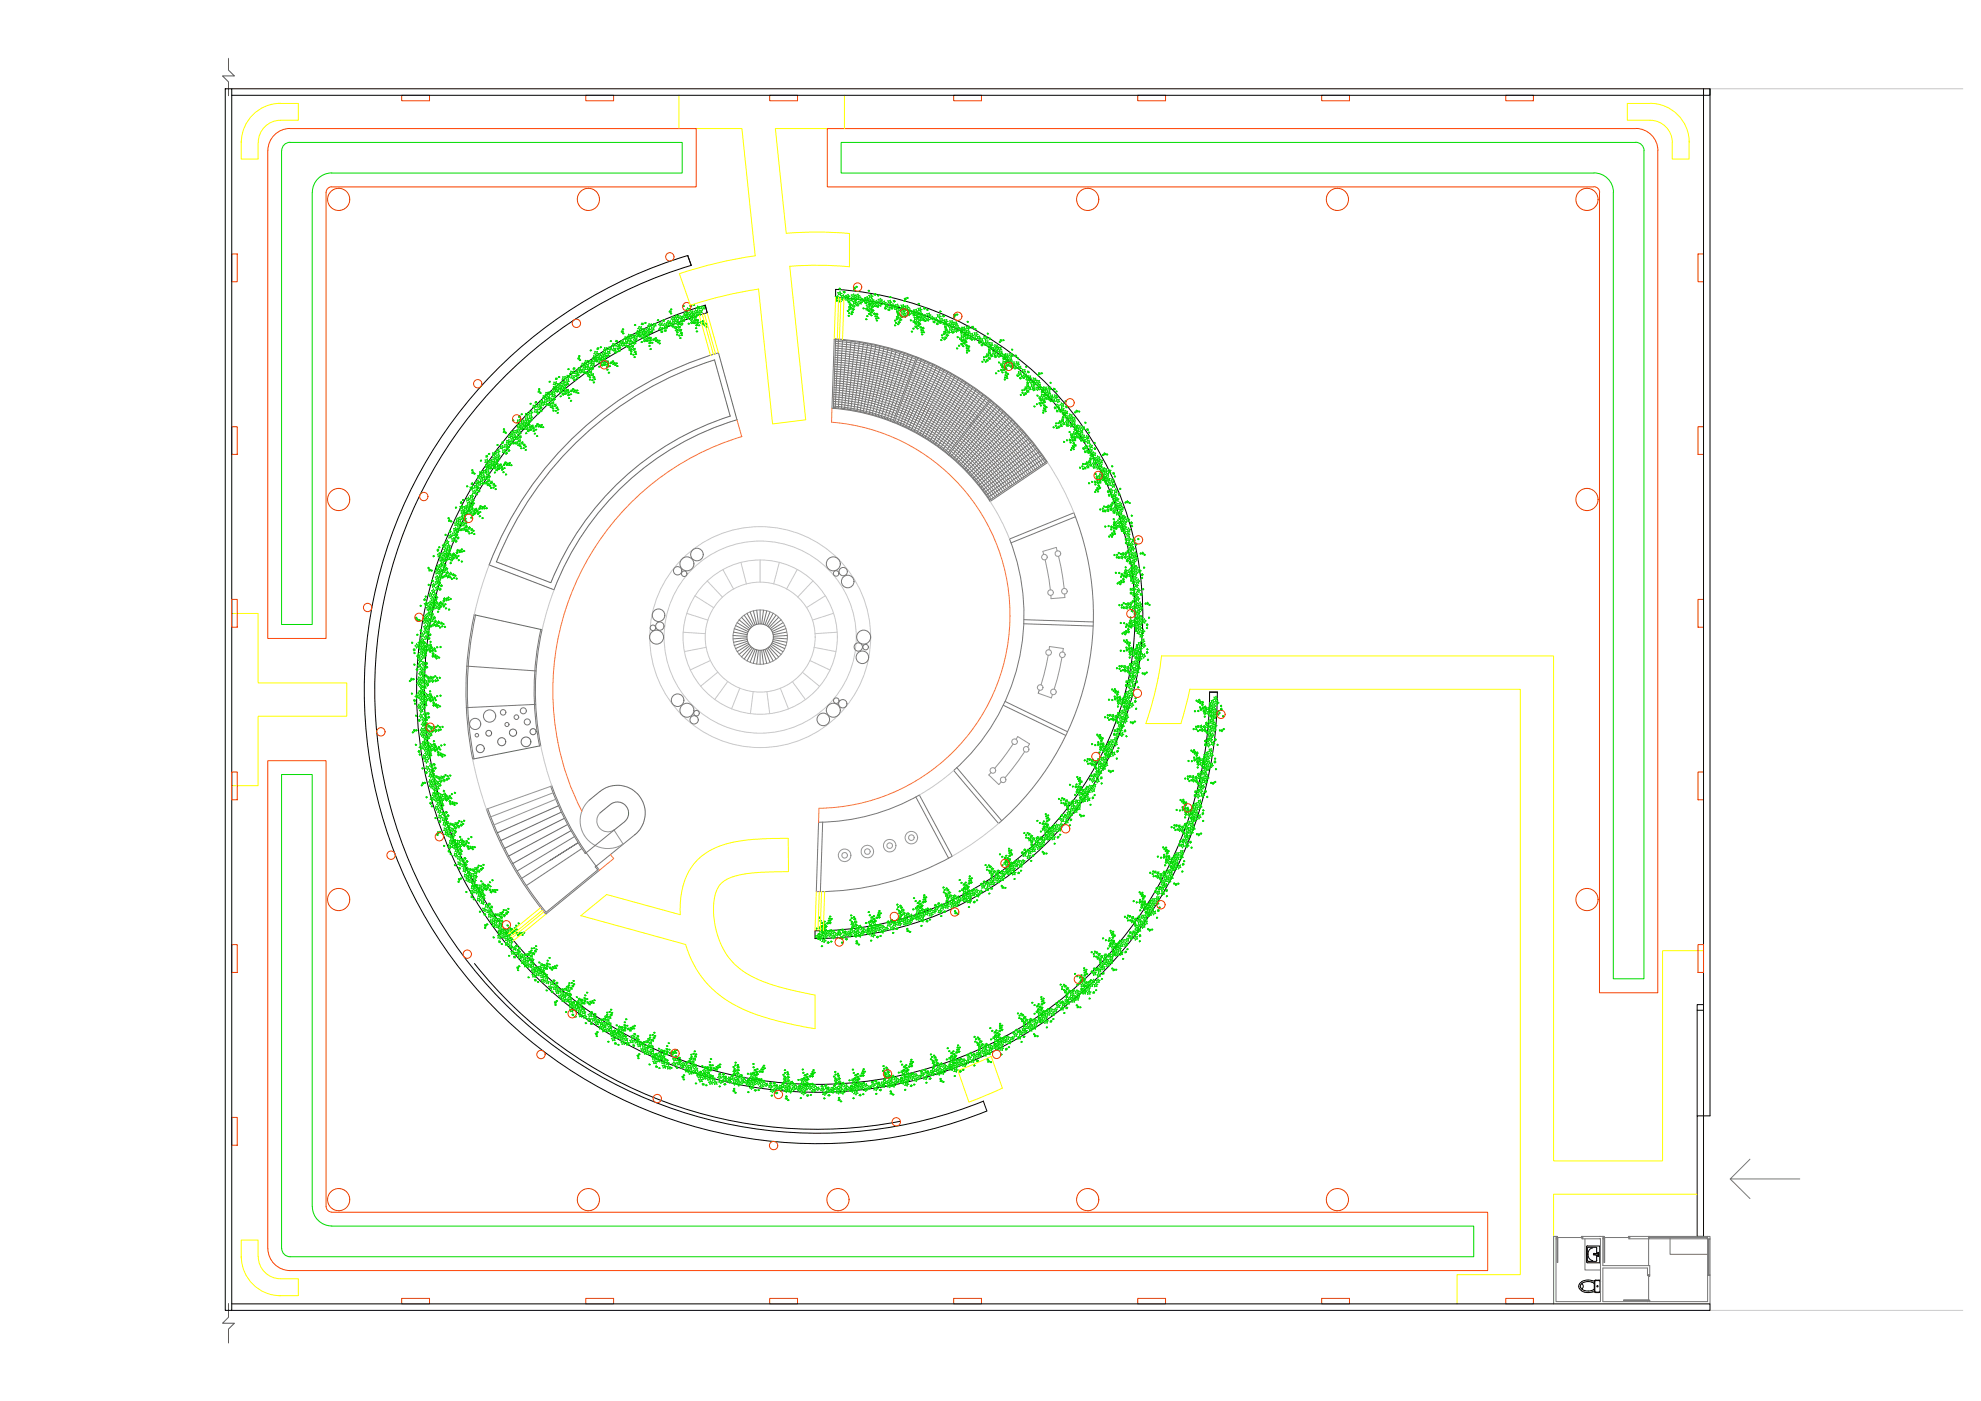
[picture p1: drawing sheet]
<svg xmlns="http://www.w3.org/2000/svg" width="594mm" height="420mm" viewBox="0 0 594 420" stroke-linecap="round" stroke-linejoin="round" font-family="sans-serif">
<!-- layer: Equipments -->
<g fill="none" stroke="#939598" stroke-width=".3">
<path d="M313.4 167.9l1.6 9M317 165.2l-.2-1-4.1 1.2 .3 .9M317.4 166.8l.8 3.2 .9 6.5M319.3 178.1v1.1l-4.1 .3v-.9M314.4 196.5l-2.2 8.9M314.6 194.9l.1-1 4.2 .6-.2 1M318.5 197.2l-1.4 6.4-1 3.1M311.3 207.9l4 1.4 .3-1M165.5 235.7l-19.7 7M165.8 237.8l-18.7 7.2M166.6 239.7l-18.5 7.7M297.2 231.7l-.7 .7 3 2.9 .8-.8"/>
<path d="M303.8 223.1l-5.5 7.3M304.7 221.7l.5-.8 3.6 2.2-.6 .9M307.3 225.4l-5.9 7.9M176.6 240a8.3 8.3 0 0 0 1.9 13.5M179.9 243.8a3.3 3.3 0 0 0-.2 4.4 3.3 3.3 0 0 0 4.4 .7l2.7 4.2a8.4 8.4 0 0 1-8.3 .5"/>
<circle cx="313.2" cy="167.1" r=".84"/>
<circle cx="315.1" cy="177.7" r=".82"/>
<circle cx="317.2" cy="166" r=".84"/>
<circle cx="319.2" cy="177.3" r=".84"/>
<circle cx="314.5" cy="195.7" r=".85"/>
<circle cx="318.6" cy="196.4" r=".85"/>
<circle cx="311.9" cy="206.2" r=".85"/>
<circle cx="315.9" cy="207.5" r=".84"/>
<circle cx="297.8" cy="231.1" r=".84"/>
<circle cx="300.8" cy="233.8" r=".82"/>
<circle cx="304.3" cy="222.4" r=".82"/>
<circle cx="307.7" cy="224.7" r=".82"/>
<circle cx="253.3" cy="256.5" r="1.89"/>
<circle cx="253.3" cy="256.5" r=".82"/>
<circle cx="260.1" cy="255.4" r="1.87"/>
<circle cx="260.1" cy="255.4" r=".84"/>
<circle cx="266.8" cy="253.6" r="1.87"/>
<circle cx="266.8" cy="253.6" r=".84"/>
<circle cx="273.3" cy="251.2" r=".82"/>
<circle cx="273.3" cy="251.2" r="1.87"/>
</g>
<!-- layer: walls -->
<g fill="none" stroke="#000" stroke-width=".3">
<path d="M67.5 26.6h2v366.4h-2zM69.5 26.6h443.3v2h-443.3M510.9 26.6v308h1.9v-308M206.2 76.6l1.1 3M206.3 76.6a136 136 0 0 0-89.4 175.2 136 136 0 0 0 179.1 81.4M207.3 79.6a132.9 132.9 0 0 0-87.5 171.2 132.9 132.9 0 0 0 175.1 79.4M250.6 86.8a97.6 97.6 0 0 1 87.6 126.6 98.6 98.6 0 0 1-93.8 68.1v-2.4a95.8 95.8 0 0 0 95.9-90.8 95.5 95.5 0 0 0-89.7-99.2M250.6 86.8v2.3M362.7 207.5a117.7 117.7 0 0 1-78 110.8 117.7 117.7 0 0 1-130.7-36.2M362.7 207.6h2.4M365.1 207.5a120.1 120.1 0 0 1-133.9 119.3 120.1 120.1 0 0 1-103.3-146.5 120.5 120.5 0 0 1 83.6-88.8l.6 2.3a118.2 118.2 0 0 0-58.1 188.3M142.3 289a131.1 131.1 0 0 0 127.7 47.3"/>
<path d="M509 303h1.9M510.9 301.3h-1.9v33.3M509 334.6h1.9v36.2h-1.9zM69.5 391h443.3v2h-443.3"/>
</g>
<!-- layer: Equipments -->
<g fill="none" stroke="#636466" stroke-width=".3">
<path d="M214.3 108l4.7 16.8M214.3 107.9a104 104 0 0 0-65.4 60.6M215.5 105.8l5.5 20.1M215.5 105.8a105.7 105.7 0 0 0-68.8 63.6M219 124.8a86.5 86.5 0 0 0-53.8 49.9M221.1 125.9a84.9 84.9 0 0 0-54.9 50.9l-19.5-7.4M148.8 168.5l16.4 6.3M142.2 184.4l20.3 4.4M162.1 223.6l-20.4 4.1M167.4 241.7l-18.3 8.1M168.3 243.6l-18.1 8.5M169.2 245.4l-17.9 9"/>
<path d="M170.2 247.3l-17.7 9.5M171.1 249.2l-17.4 9.8M175.8 255.7l-.3 .3M176.6 240l3.3-2.6a8.3 8.3 0 0 1 11.7 1.2 8.3 8.3 0 0 1-1.2 11.7M179.9 243.8l3.1-2.5a3.4 3.4 0 0 1 4.7 .5 3.4 3.4 0 0 1-.4 4.7l-3.2 2.5"/>
<circle cx="146.6" cy="219.9" r=".87"/>
<circle cx="153.8" cy="219.7" r="1.08"/>
<circle cx="159.9" cy="219.4" r=".91"/>
<circle cx="144" cy="224.5" r="1.21"/>
<circle cx="150.5" cy="222.4" r="1.21"/>
<circle cx="157.7" cy="222.5" r="1.46"/>
</g>
<g fill="none" stroke="#767676" stroke-width=".3">
<path d="M250 119.7a64.9 64.9 0 0 1 18.7 4.3M250 119a65.6 65.6 0 0 1 18.9 4.3M250.1 118.3a66.3 66.3 0 0 1 19.1 4.4M250.1 117.6a67 67 0 0 1 19.3 4.5M250.1 116.9a67.7 67.7 0 0 1 19.5 4.5M250.1 116.2a68.4 68.4 0 0 1 19.8 4.6M250.1 115.5a69.1 69.1 0 0 1 20 4.6M250.2 101.9h.1M250.2 114.8a69.8 69.8 0 0 1 20.2 4.6M250.2 114.2a70.5 70.5 0 0 1 20.4 4.6M250.2 113.4a71.2 71.2 0 0 1 20.6 4.7M250.2 112.8a71.9 71.9 0 0 1 20.9 4.7"/>
<path d="M250.3 112a72.6 72.6 0 0 1 21 4.8M250.3 111.4a73.3 73.3 0 0 1 21.2 4.8M250.3 110.7a73.9 73.9 0 0 1 21.5 4.8M250.3 110a74.7 74.7 0 0 1 21.7 4.9M250.4 109.3a75.3 75.3 0 0 1 21.8 4.9M250.4 108.6a76.1 76.1 0 0 1 22.1 5M250.4 107.9a76.7 76.7 0 0 1 22.3 5M250.4 107.2a77.4 77.4 0 0 1 22.5 5.1M250.4 106.5a78.1 78.1 0 0 1 22.8 5.1M250.5 105.8a78.8 78.8 0 0 1 22.9 5.2M250.5 105.1a79.5 79.5 0 0 1 23.2 5.2M250.5 104.4a80.2 80.2 0 0 1 23.4 5.2"/>
<path d="M250.5 103.7a80.8 80.8 0 0 1 23.6 5.3M250.6 103a81.6 81.6 0 0 1 23.8 5.3M250.6 102.3a82.3 82.3 0 0 1 24 5.4M250.6 101.9a82.7 82.7 0 0 1 24.2 5.4M250.6 101.6l-.7 20.9M251.4 101.9l-.9 20.4M252.7 102.1l-1.3 20.3M253.9 102.2l-1.6 20.3M255.2 102.4l-1.9 20.2M256.4 102.5l-2.2 20.2M257.7 102.7l-2.6 20.2M258.9 102.9l-2.8 20.1"/>
<path d="M260.2 103.1l-3.2 20.1M261.4 103.4l-3.5 20M262.7 103.6l-3.8 20M263.9 103.9l-4.2 19.9M265.1 104.2l-4.4 19.8M266.3 104.5l-4.7 19.8M267.6 104.9l-5.1 19.6M268.8 105.2l-5.4 19.6M270 105.6l-5.7 19.5M270.7 119.6a69.8 69.8 0 0 1 18.1 10.6M271 119a70.5 70.5 0 0 1 18.2 10.6M271.2 106l-6 19.4"/>
<path d="M271.2 118.3a71.2 71.2 0 0 1 18.4 10.8M271.4 117.6a71.9 71.9 0 0 1 18.7 10.9M271.7 117a72.6 72.6 0 0 1 18.8 11M271.9 116.3a73.3 73.3 0 0 1 34 27.5M272.2 115.7a73.9 73.9 0 0 1 34.2 27.7M272.4 115a74.7 74.7 0 0 1 34.6 28M272.4 106.4l-6.3 19.3M272.6 114.4a75.3 75.3 0 0 1 35 28.3M272.9 113.7a76.1 76.1 0 0 1 35.3 28.6M273.1 113.1a76.7 76.7 0 0 1 35.7 28.8M273.3 112.4a77.4 77.4 0 0 1 20.2 11.7M273.6 111.8a78.1 78.1 0 0 1 20.3 11.8"/>
<path d="M273.6 106.8l-6.6 19.3M273.8 111.1a78.8 78.8 0 0 1 20.5 11.9M274.1 110.4a79.5 79.5 0 0 1 20.7 12.1M274.3 109.8a80.2 80.2 0 0 1 20.9 12.1M274.5 109.1a80.9 80.9 0 0 1 21.1 12.3M274.8 108.5a81.6 81.6 0 0 1 21.2 12.3M274.9 107l-7.2 19.6M275 107.8a82.3 82.3 0 0 1 21.5 12.5M275.1 107.4a82.7 82.7 0 0 1 21.6 12.5M275.2 107.2l-7.1 19.6M276.3 107.9l-7.2 19M277.4 108.4l-7.5 18.9"/>
<path d="M278.6 108.9l-7.8 18.8M279.8 109.4l-8.2 18.7M280.9 109.9l-8.4 18.6M282 110.5l-8.7 18.4M283.1 111l-9 18.3M284.2 111.6l-9.2 18.2M285.3 112.2l-9.5 18M286.4 112.9l-9.8 17.8M287.5 113.5l-10.1 17.6M288.6 114.2l-10.4 17.5M289.6 114.8l-10.6 17.4M290.7 115.5l-10.9 17.2"/>
<path d="M291.7 116.2l-11.2 17M292.7 116.9l-11.4 16.8M293.7 117.6l-11.6 16.7M294.8 118.4l-12 16.4M295.8 119.2l-12.3 16.2M296.9 119.8l-12.8 16.4M249.5 122.5l.7-20.9a83 83 0 0 1 64 37.1M249.5 122.4a62.2 62.2 0 0 1 47.4 28M249.9 122.2a62.3 62.3 0 0 1 17.9 4.2M249.9 121.8a62.8 62.8 0 0 1 18.1 4.2M250 121.1a63.5 63.5 0 0 1 18.2 4.2M250 120.4a64.2 64.2 0 0 1 18.5 4.3"/>
<path d="M268.2 126.5a62.4 62.4 0 0 1 16 9.5M268.4 126.1a62.8 62.8 0 0 1 16.1 9.5M268.6 125.5a63.5 63.5 0 0 1 16.3 9.6M268.9 124.8a64.2 64.2 0 0 1 16.5 9.7M269.1 124.2a64.9 64.9 0 0 1 16.7 9.8M269.3 123.5a65.6 65.6 0 0 1 16.9 9.9M269.6 122.9a66.3 66.3 0 0 1 17.1 10M269.8 122.2a67 67 0 0 1 17.3 10.2M270 121.6a67.7 67.7 0 0 1 17.5 10.2M270.3 120.9a68.4 68.4 0 0 1 17.6 10.4M270.5 120.2a69.1 69.1 0 0 1 17.9 10.5M284.6 136.2a62.4 62.4 0 0 1 12.3 13.7"/>
<path d="M284.9 135.9a62.8 62.8 0 0 1 12.4 13.8M285.3 135.4a63.5 63.5 0 0 1 12.5 13.9M285.7 134.8a64.2 64.2 0 0 1 12.7 14.1M286.1 134.3a64.9 64.9 0 0 1 12.9 14.2M286.6 133.7a65.6 65.6 0 0 1 13 14.4M287 133.2a66.3 66.3 0 0 1 13.1 14.5M287.4 132.6a67 67 0 0 1 13.3 14.7M287.8 132.1a67.7 67.7 0 0 1 13.5 14.8M288.3 131.5a68.4 68.4 0 0 1 13.6 15.1M288.7 131a69.1 69.1 0 0 1 13.8 15.2M289.1 130.4a69.8 69.8 0 0 1 13.9 15.4M289.5 129.9a70.5 70.5 0 0 1 14.1 15.5"/>
<path d="M290 129.3a71.2 71.2 0 0 1 14.2 15.7M290.4 128.8a71.9 71.9 0 0 1 14.3 15.8M290.8 128.2a72.6 72.6 0 0 1 14.5 16M293.8 124.4a77.4 77.4 0 0 1 15.5 17.1M294.2 123.8a78.1 78.1 0 0 1 15.7 17.3M294.6 123.3a78.8 78.8 0 0 1 15.9 17.4M295.1 122.7a79.5 79.5 0 0 1 16 17.6M295.5 122.2a80.2 80.2 0 0 1 16.1 17.7M295.9 121.6a80.9 80.9 0 0 1 16.3 17.9M296.4 121.1a81.6 81.6 0 0 1 16.4 18M296.8 120.6a82.3 82.3 0 0 1 16.5 18.2M297.1 120.2a82.7 82.7 0 0 1 16.6 18.3"/>
<path d="M297.2 120l-12.8 16.5M298 121l-12.7 15.9M298.9 121.8l-12.9 15.7M299.9 122.6l-13.2 15.5M300.8 123.4l-13.5 15.3M301.7 124.3l-13.7 15M302.6 125.2l-13.9 14.8M303.5 126l-14.2 14.6M304.4 126.9l-14.4 14.4M305.3 127.8l-14.7 14.1M306.1 128.7l-14.9 13.9M306.9 129.7l-15 13.6"/>
<path d="M307.7 130.6l-15.2 13.4M308.5 131.5l-15.4 13.2M309.3 132.5l-15.7 13M310.1 133.5l-15.9 12.7M310.8 134.5l-16 12.4M311.6 135.5l-16.3 12.2M312.3 136.5l-16.4 11.9M313 137.5l-16.6 11.6M313.9 138.4l-17.2 11.7M314.1 138.7l-17.2 11.7M322.5 155l-19.3 7.8M135.6 163.4h.1"/>
<path d="M302.7 161.7l19.3-7.9a83 83 0 0 1-22.5 93.2l-13.5-15.9a62 62 0 0 0 16.7-69.4zM139.9 199.8l20.8 1.4M142.2 184.3a105.7 105.7 0 0 0-.5 43.4M142.6 184.4a105.3 105.3 0 0 0-.4 43.2M162.2 188.7a85.2 85.2 0 0 0-.4 35M162.6 188.8a84.9 84.9 0 0 0-.4 34.8M219.8 190.6l4.2 .2M219.9 189.6l4.1 .7M220.2 188.6l3.9 1.3M220.6 187.6l3.8 1.8M221.1 186.7l3.5 2.2M221.6 185.9l3.3 2.7"/>
<path d="M222.4 185.1l2.8 3.1M223.2 184.5l2.4 3.4M224 191.3l-4.2 .3M224 183.9l2 3.7M224 191.8l-4.1 .8M224.1 192.3l-3.9 1.3M224.4 192.8l-3.8 1.7M224.6 193.2l-3.5 2.3M224.9 193.6l-3.3 2.7M224.9 183.5l1.6 3.9M225.2 194l-2.8 3M225.6 194.3l-2.4 3.4"/>
<path d="M225.9 183.2l1 4M226 194.6l-2 3.6M226.5 194.8l-1.6 3.8M226.9 183l.5 4.1M226.9 194.9l-1 4.1M227.4 195l-.5 4.1M228 182.9v4.2M228 195v4.2M228.4 195l.6 4.1M228.9 194.9l1 4.1M229 183l-.6 4.1M229.4 194.8l1.5 3.8"/>
<path d="M229.9 194.6l1.9 3.6M229.9 183.2l-1 4M230.3 194.3l2.4 3.4M230.7 194l2.8 3M230.9 183.5l-1.5 3.9M231 193.6l3.2 2.7M231.3 193.2l3.5 2.3M231.5 192.8l3.8 1.7M231.7 192.3l4 1.3M231.8 183.9l-1.9 3.7M231.8 191.8l4.1 .8M231.9 191.3l4.2 .3"/>
<path d="M232.7 184.5l-2.4 3.4M233.5 185.1l-2.8 3.1M234.2 185.9l-3.2 2.7M234.8 186.7l-3.5 2.2M235.3 187.6l-3.8 1.8M235.7 188.6l-4 1.3M235.9 189.6l-4.1 .7M236.1 190.6l-4.2 .2M307 187.1l20.8 .6M307 185.8l20.9 .7M160.6 211.2l-20.8 1M300.8 211.5l18.8 9.1"/>
<path d="M301.4 210.4l18.8 9.1M311.7 207l-.4 .9M165.1 235.8l1.7 4.2 2.5 5.5 2.9 5.4 3.3 5.1M165.5 235.7l2.2 5.6 2.6 5.4 3 5.2 2.5 3.8M274.6 239l9.9 18.4M275.7 238.4a62.2 62.2 0 0 1-30.2 8.2l-.7 20.8a83 83 0 0 0 40.8-10.6l-9.9-18.4M286.9 230.2l13.5 15.9M145.9 242.7a105.7 105.7 0 0 0 17.8 31.5l16.1-13.2-1-1.3M146.3 242.5a105.3 105.3 0 0 0 17.5 31.1l15.4-12.7M164.9 258.1l8.4-5.3-16.9 10.6M172.2 251l-17.1 10.2M174.4 254.5l-16.6 11.1"/>
<path d="M175.8 255.7l3 4.1M178.5 260l.7 .9M184.1 249l-8.3 6.7M190.4 250.3l-11.9 9.7M245.2 254.9h.1M246.7 246.5l-.7 20.9M518.9 353.6l5.9 5.9M524.8 347.6l-5.9 6h20.8M466.6 370.8v19.6h13.4v-18.9h-5.6v-.7h6.6M466.6 371.5h.3M466.9 371.1v7.5h.3l-.2-7.5M466.9 370.8l.1 .3z"/>
<path d="M466.9 370.8h-1v20.2M467.2 371.1h7M474.2 370.8h.2v.3h-.2zM474.7 370.8v.7M475.3 371.5v9.4h4.7M480.7 370.8v8.8h14v3M480.7 371.5h.3M481 371.1v7.5h.2l-.1-7.5M481 370.8l.1 .3zM481 371.1h7.5l-.2-.3 .2 .3M488.8 370.8v.7M494.4 370.8v8.8"/>
<path d="M494.6 370.8v.7M494.6 371.2h17.3M494.6 371.1h17.3M500.8 371.5v4.7h11.3M511.9 370.8v.7M512.1 370.8v.7h.7M512.1 371.7h.7M512.3 371.7v10.6M512.5 371.7v10.6M494.1 390.1h.3v-7.5h-.3v-2.3h-13.4v10.1h31.4v-18.9h-23.6v-.7h24.3v20.2M494.1 390.1v.3M494.1 382.3h.6"/>
<path d="M494.4 389.8h-7.5v.3h7.2M494.4 389.9l.3 .2zM494.4 382.6l.3 .1zM494.7 390.1v.3M512.1 382.3h.7M512.1 382.5h.7"/>
<circle cx="203.2" cy="171.2" r="1.25"/>
<circle cx="205.2" cy="172.1" r=".83"/>
<circle cx="206" cy="169.1" r="2.1"/>
<circle cx="209" cy="166.3" r="1.88"/>
<circle cx="249.9" cy="169.1" r="2.1"/>
<circle cx="250.7" cy="172" r=".83"/>
<circle cx="252.9" cy="171.4" r="1.25"/>
<circle cx="254.2" cy="174.4" r="1.88"/>
<circle cx="195.8" cy="188.3" r=".83"/>
<circle cx="196.9" cy="191.1" r="2.1"/>
<circle cx="197.5" cy="184.5" r="1.88"/>
<circle cx="197.9" cy="187.8" r="1.25"/>
<circle cx="228" cy="191.1" r="4"/>
<circle cx="257.4" cy="194" r="1.25"/>
<circle cx="258.6" cy="197.1" r="1.88"/>
<circle cx="259" cy="191.1" r="2.1"/>
<circle cx="259.6" cy="194.1" r=".83"/>
<circle cx="142.5" cy="217.1" r="1.67"/>
<circle cx="146.8" cy="214.7" r="1.84"/>
<circle cx="150.9" cy="213.6" r=".83"/>
<circle cx="152" cy="217.3" r=".61"/>
<circle cx="154.9" cy="215.1" r=".7"/>
<circle cx="156.9" cy="213.2" r=".91"/>
<circle cx="158.1" cy="216.5" r=".91"/>
<circle cx="203.2" cy="210" r="1.88"/>
<circle cx="206" cy="213" r="2.1"/>
<circle cx="208.2" cy="215.9" r="1.25"/>
<circle cx="208.9" cy="213.9" r=".83"/>
<circle cx="246.9" cy="215.8" r="1.88"/>
<circle cx="249.9" cy="213" r="2.1"/>
<circle cx="250.8" cy="210.1" r=".83"/>
<circle cx="252.7" cy="211.1" r="1.25"/>
<circle cx="143" cy="220.5" r=".53"/>
</g>
<!-- layer: Tactile -->
<g fill="none" stroke="#ff0" stroke-width=".3">
<path d="M83.6 31h5.9v5.1h-5.4a6.7 6.7 0 0 0-6.6 6.6l-.1 5h-5.1v-5.4M84.1 31a11.7 11.7 0 0 0-11.7 11.7M203.6 28.6v10M208.8 38.6h13.7l4 38.1-10.7 2-12 3.4M248.1 38.6h-15.6l3.3 31.4 9.5-.4 9.5 .4-.1 10-8.2-.4-9.7 .3M253.2 28.6v10M494.8 31h-6.8v5.1h6.8a6.7 6.7 0 0 1 6.7 6.6v5h5v-5.4M494.8 31a11.7 11.7 0 0 1 11.8 11.7M236.8 79.9l4.8 46-9.9 1.2-4.2-40.4M203.7 82.1l3.4 9.4 10.1-2.8 10.3-2M209.7 94.5l3.3 12.1M210.6 94.2l3.3 12.1"/>
<path d="M211.2 94.1l3.4 12M212.1 93.8l3.4 12M250.6 89.1l-.4 12.5M251.5 89.2l-.4 12.5M252.2 89.2l-.5 12.5M253.1 89.3l-.4 12.5M69.5 184h7.9v20.8h26.6v10h-26.6v20.8h-7.9M162.1 272.2l-9.7 8M162.7 273l-9.7 7.9M163.1 273.5l-9.7 7.9M163.6 274.2l-9.6 7.9M174.2 274.6l7.7-6.3 22.1 6 .2-5.2 .6-3.1 .7-2.3 1.2-2.5 1.5-2.2 1.8-1.9 1.6-1.2 2-1.2 2.6-1.1 5.3-1.3 7.4-.8 7.5-.1 .1 10-8 .2-5.2 .5-3.5 .8-2.6 1.2-1.6 1.6-1.2 2.9-.4 2.9v2.5l.3 2.8 1.2 4.5 1.7 3.9 1.1 1.7 1.9 2.2 2.6 2.2 3.6 2 4.4 1.8 6.7 1.9 6.9 1.4v10.1l-8-1.5-9.1-2.5-4.7-1.9-4.7-2.6-4.4-3.5-3.2-3.7-2.8-4.7-1.9-4.8z"/>
<path d="M244.8 267.4l-.4 11.7M245.7 267.4l-.4 11.7M246.4 267.4l-.4 11.7M247.3 267.4l-.4 11.7M510.9 285.1h-12.3v63h-32.7v-151.4h-117.6a97.6 97.6 0 0 1-4.7 20.3h10.5l2.7-10.3h99.1v175.6h-18.9v8.7M300.6 326.3l-3.3-9.5-10 4.3 3.3 9.4 10-4.2M509 358.1h-43.1v32.9M72.4 376.8a11.7 11.7 0 0 0 11.7 11.8M77.4 376.9v-5h-5.1v5.4M77.5 376.8a6.7 6.7 0 0 0 6.6 6.7h5.4v5.1h-5.9"/>
</g>
<!-- layer: use me -->
<path d="M294.9 330.2l1 3" fill="none" stroke="#000" stroke-width=".3"/>
<!-- layer: details -->
<path d="M68.5 17.3v3.7l1.8 1.8h-3.6l1.8 1.8v4.1M68.5 390.9v4.2l-1.8 1.7h3.6l-1.8 1.8v4.2" fill="none" stroke="#00f" stroke-width=".3"/>
<!-- layer: 0 -->
<g fill="none" stroke="#c7c8ca" stroke-width=".3">
<path d="M512.8 26.6h76M208.4 178.7l5.6 3.5M212.1 174.2l4.5 4.9M216.8 170.8l3.2 5.9M222.2 168.7l1.6 6.4M228 167.9v6.7M233.7 168.7l-1.7 6.4M239.1 170.8l-3.2 5.9M243.8 174.2l-4.6 4.9M247.5 178.7l-5.7 3.5M204.8 189.6l6.7 .4M205.9 183.9l6.4 2.1"/>
<path d="M211.7 194.1l-6.5 1.3M213 198.1l-6 2.8M242.9 198.1l6 2.8M244.1 194.1l6.6 1.3M249.9 183.9l-6.3 2.1M251 189.6l-6.6 .4M215.3 201.6l-5.2 4.2M218.3 204.4l-4 5.4M221.9 206.4l-2.5 6.2M225.9 207.4l-.9 6.6M230 207.4l.8 6.6M234 206.4l2.5 6.2"/>
<path d="M237.6 204.4l3.9 5.4M240.6 201.6l5.2 4.2M512.8 393h76"/>
<circle cx="228" cy="191.1" r="33.1"/>
<circle cx="228" cy="191.1" r="28.8"/>
<circle cx="228" cy="191.1" r="23.1"/>
<circle cx="228" cy="191.1" r="16.5"/>
</g>
<circle cx="228" cy="191.1" r="8.2" fill="none" stroke="#939598" stroke-width=".3"/>
<!-- layer: Plants -->
<g fill="none" stroke="#0d0" stroke-width=".3">
<path d="M84.4 45.2v142.1h9.2v-129.6M87 42.7h117.6v9.2h-105.1a5.7 5.7 0 0 0-5.8 5.8M87 42.7a2.52 2.52 0 0 0-2.5 2.5M490.5 42.7h-238.2v9.2h225.7a5.7 5.7 0 0 1 5.9 5.8M490.5 42.7a2.46 2.46 0 0 1 2.5 2.5v248.3h-9.2v-235.8M186.5 99.2l-.2 .3 .6 .1M186.5 99.2h.4M186.6 99.5h.1M186.7 98.6l-.1 .2 .2 .1M186.7 98.6l.3 .2M186.8 98.8h.1M186.9 99.3v.3"/>
<path d="M187 98.9h-.2M190.4 97.5h.1M190.6 97.3l-.4 .2M190.6 97.3l-.2 .3-.2-.1M191.1 99.1l-.4 .7 .6 .3M191.2 99.1l.3 .2 .4-.1-.2 .3 .2 .3-.6 .3M191.4 99.7h.1M191.6 97.9l-.4 .7 .6 .3M191.7 97.9l.3 .2 .4-.2M191.8 98.4h.1M192.4 98.6l-.6 .3M192.4 98l-.2 .3 .2 .3"/>
<path d="M192.5 96.9l-.2 .3 .6 .1M192.5 96.9h.4v.4M192.6 97.2h.1M192.7 99.6l.7-.3-.2-.3 .2-.3-.4 .1-.4-.2-.4 .7 .6 .3M192.9 99.1h.1M193.3 96.9h.4M193.4 96.7l-.1 .2M193.5 96.7l.2 .2M193.5 96.9h.1M193.5 99.4l.5 .1a.42 .42 0 0 1-.3 .5 .42 .42 0 0 1-.5-.1zM193.7 99.7h.1M194 98.3l-.4 .7 .6 .3 .6-.3"/>
<path d="M194.1 98.2l.3 .3 .5-.1-.2 .3 .1 .3M194.3 98.8h.1M194.6 99.4l-.3 .4 .4 .3M194.6 99.4h.6v.5l-.4 .2M194.6 97.1l.4 .2 .4-.2M194.6 97l-.4 .7M194.8 99.7h.1M194.8 97.6h.1M195.4 98.2l.3 .2 .4-.2M195.4 98.2l-.4 .7 .5 .3M195.4 97.1l-.2 .4 .2 .3-.6 .3-.6-.3M195.5 99.6h.1"/>
<path d="M195.6 98.7h.1M195.7 99.4l-.4 .2M195.7 99.5l-.2 .2-.2-.1M196 97l-.4 .7 .6 .3M196 97l.4 .2 .4-.1-.2 .3 .2 .4-.7 .2M196.2 98.3l-.2 .3 .2 .4-.7 .2M196.2 97.5h.1M197.3 95.9l-.2 .2h.4M197.3 95.8l.2 .3M197.3 96h.1M197.9 96.7l.3 .2 .5-.1-.3 .4 .2 .3-.6 .3-.6-.4zM198.1 97.3h.1"/>
<path d="M198.1 98.6h.1M198.4 99.5h.1M198.6 98.9l-.1-.4 .2-.3-.4 .1-.4-.2-.4 .6 .5 .4 .7-.2M198.7 99.6l-.3 .1M198.7 99.7v-.4l-.3-.1-.3 .4 .3 .2M199 96.2h.1M199.2 98.5h.1M199.2 99.2l.6 .1M199.2 96.9l-.5 .7 .6 .4M199.2 96.3l-.3 .1-.3-.2 .3-.3 .3 .1v.3M199.3 96.9l.3 .3 .4-.1-.2 .3 .1 .3-.6 .3M199.4 98.3l-.4 .2 .2 .1"/>
<path d="M199.4 98.4l-.3 .2M199.4 97.5h.1M199.5 99.2h.1M199.8 98l-.3 .3 .3 .2M199.8 98l.4 .1-.1 .3-.3 .1M199.8 98.9h-.4l-.2 .3M199.8 99v.3M199.8 98.3h.1M200.3 96.1l-.4 .6 .5 .4 .7-.2M200.4 96.1l.3 .2 .4-.1M200.5 96.7h.1M200.8 97.5h.1"/>
<path d="M200.9 93.5h.1M201.2 96.3l-.3 .3 .2 .3M201.2 92.6l.2 .1-.2 .3zM201.2 94.1h.1M201.2 95.7l.6 .4M201.2 92.8h.1M201.4 93.9l-.4 .2 .2 .1M201.4 97l-.4 .1-.4-.3-.4 .7 .5 .4 .7-.2-.2-.4 .2-.3M201.4 93.9l-.2 .3M201.5 98h.6M201.7 95l-.5 .7M201.7 97.6l-.2 .3"/>
<path d="M201.7 95l.4 .3 .4-.1M201.7 97.6l.4 .1M201.8 97.9h.1M201.9 95.6h.1M201.9 96.9h.1M202.1 97.7v.3M202.4 95.8l-.7 .3M202.4 97.9l-.3 .4M202.4 97.1l-.1-.3 .2-.4-.4 .1-.4-.2-.4 .7 .5 .3 .7-.2M202.5 97.9l.5 .1-.1 .1a.4 .4 0 0 1-.3 .4 .4 .4 0 0 1-.5-.2M202.5 95.2l-.2 .3 .1 .4M202.6 98.3h.1"/>
<path d="M202.8 95.5l.3 .3 .4-.1-.2 .3 .2 .3-.7 .3-.5-.4zM202.8 94.4l.4 .2 .4-.1-.2 .3 .1 .4-.7 .2-.5-.4zM202.9 96.1h.1M202.9 99.1h.1M203 95h.1M203.1 99.5l.2 .1v.2l-.4-.1 .2-.2M203.1 99.7h.1M203.4 98.8l-.6-.1-.3 .4 .1 .1a.44 .44 0 0 0 .5 0 .44 .44 0 0 0 .3-.4M203.4 97h.1M203.6 98.1h.1M203.9 98.7l-.3 .4 .1 .1a.44 .44 0 0 0 .5 0 .44 .44 0 0 0 .2-.4M203.9 97.3l-.2-.4 .2-.3-.4 .1-.3-.2-.5 .6 .6 .4 .6-.2"/>
<path d="M203.9 98.7l.6 .1M203.9 97.3l.4 .3 .4-.2M203.9 94.7l-.4 .6 .5 .4 .6-.2M204 94.7l.3 .2 .4-.1M204 99.1h.1M204 97.8l-.5-.1-.3 .5M204.1 97.8l-.1 .1a.45 .45 0 0 1-.3 .4 .45 .45 0 0 1-.5-.1M204.1 95.3h.1M204.2 96.8l.6 .1v.5M204.2 96.8l-.3 .5M204.3 99.9h.1M204.4 97.2h.1"/>
<path d="M204.5 95.6l-.5 .6M204.6 95.5l.3 .3 .4-.1M204.7 96.1h.1M204.7 94.8l-.2 .3 .1 .4M204.9 91.7l-.1 .2h.2M204.9 91.7h.3M205 91.8h.1M205.1 91.7l-.2 .3M205.3 95h.1M205.3 95.7l-.2 .3 .1 .4-.6 .2-.6-.4M205.7 93l.5 .3M205.7 94.1h.1"/>
<path d="M205.7 93l.5-.7 .3 .3 .4-.1-.2 .3 .1 .3-.6 .2M205.8 95.2l-.1-.3 .2-.3h-.4l-.4-.2-.4 .7 .5 .4 .7-.3M206.2 95.4h.1M206.3 93.6l-.4 .1-.4-.2-.5 .7 .6 .3 .6-.2-.1-.3 .2-.4M206.3 92.9h.1M206.4 94.1l.4 .2 .4-.1-.2 .3 .1 .4-.6 .2-.6-.3zM206.5 95.1a.3 .3 0 0 0-.5 .1 .3 .3 0 0 0 .1 .4l.4-.1M206.5 95.1v.4M206.5 97.1h.1M206.6 94.7h.1M206.7 95.8l.5 .4M206.7 97l-.4 .1 .4 .1v-.2"/>
<path d="M206.8 91.8l.3 .2M207 93.1l.4 .2 .4-.1-.2 .4 .1 .3-.6 .3-.5-.4zM207.2 95l.2 .1M207.2 91.7h.1M207.2 93.7h.1M207.3 95.8h.1M207.3 94.6l-.2 .3M207.4 94.6l.4 .1-.1 .3M207.4 91.8l-.3 .1M207.5 94.9h.1M207.5 91.5l-.5-.1-.2 .3M207.5 91.5l-.1 .3"/>
<path d="M207.5 96.7h.1M207.6 94.4l.3 .3M207.7 95l-.3 .1M207.8 96l-.6 .2M207.8 93.9l-.3 .5M207.9 95.3l-.4 .1-.4-.2-.4 .6M207.9 94l.5 .1v.4l-.5 .2M207.9 95.3l-.2 .3 .1 .4M207.9 96.9l.6 .1M207.9 96.4h-.5l-.3 .4 .3 .3 .5-.2M207.9 96.5v.4M208 94.4h.1"/>
<path d="M208 95.3l.3 .2M208.1 91.3l-.2 .2 .2 .1 .2-.2M208.1 91.3h.2M208.1 91.5h.1M208.1 96.6l-.2 .3M208.2 96.5l.3 .1M208.2 96.9h.1M208.3 94.8l-.3 .4M208.3 94.8l.6 .1M208.4 95.2h.1M208.5 96.1h.1M208.6 96.6l-.1 .3"/>
<path d="M208.6 97.6h.6M208.7 98.3h.2M208.7 94.5l.3-.5 .4 .2a.41 .41 0 0 1-.2 .5 .41 .41 0 0 1-.5-.2M208.7 98.3l-.1 .2M208.7 93.5h.1M208.7 98.5h.1M208.8 97.2l-.2 .4M208.8 95.4l-.4 .1M208.8 97.2l.4 .1M208.9 94.9l-.1 .5M208.9 96.2h.6M208.9 97.5h.1"/>
<path d="M208.9 98.4v.1h-.4M208.9 99.2l.3 .3-.4-.1 .1-.2M208.9 95.8v.4l-.5 .2-.4-.3 .4-.4 .5 .1M209 99.4h.1M209.1 95.8l-.2 .3M209.1 94.4h.1M209.1 95.8l.4 .1M209.2 96.8h.1M209.2 91.8l-.5 .6 .6 .4 .6-.2M209.2 96.1h.1M209.2 91.8l.3 .2 .5-.1M209.2 97.3v.4"/>
<path d="M209.3 93.1l-.4 .1-.4-.3-.4 .7 .5 .3 .6-.2M209.3 93.1l-.2 .3 .1 .4M209.4 92.3h.1M209.5 96.6l-.4-.1-.3 .4h.6l.1-.3M209.5 95.9v.3M209.6 97.4l-.2 .2 .2 .1M209.6 97.4l.2 .1M209.6 97.6h.1M209.7 94.4l.1 .1M209.8 97.7h-.2M209.8 97.5v.1M209.8 94.4h.1"/>
<path d="M210 91.9l-.2 .3 .1 .4M210 93.5h.1M210 94.2l-.3 .2M210 94.5h-.1M210.1 94.2l-.1 .2M210.1 96.7h.1M210.4 96.8l-.3 .1-.3-.2 .3-.3 .3 .1v.3M210.6 91.8l-.5 .7 .5 .3 .7-.2M210.6 91.8l.3 .3 .4-.1M210.6 93.1l-.4 .1-.4-.2-.4 .6 .5 .4 .7-.2M210.6 93.1l-.2 .3 .2 .4M210.7 92.4h.1"/>
<path d="M210.8 96.4h.1M210.8 97.3l.2-.3h-.2v.3M210.8 97.2h.1M211.1 96.2l-.4-.1-.2 .3 .6 .1M211.1 96.2v.3M211.1 96.8l-.1 .2 .2 .1 .2-.3M211.2 96.8h.2M211.2 96.9h.1M211.3 97.6h.1M211.3 92l-.2 .3 .1 .4M211.5 97.5l-.4 .1 .4 .1M211.5 97.5v.1"/>
<path d="M211.6 97.2h.4M211.7 97l-.1 .1M211.8 97h.2M211.8 97.8l-.2 .2 .2 .1M211.8 97.8l.2 .2M211.8 97.2h.1M211.8 98h.1M212 97v.2M212 98.1h-.2M250.5 89l.7-.3 .2 .4 .4 .1M250.5 88.9l.2 .7M250.6 90l.1 .3"/>
<path d="M250.9 90.2h.1M250.9 89.8l-.3 .2M250.9 89.9l.3 .2-.2 .3-.3-.1M251.1 89.2h.1M251.7 90.3l.4 .3M251.8 86.6h.1M251.8 88.1h.1M251.8 89.2l-.3 .1-.2 .4-.6-.2M251.8 86.4l-.2 .1M251.9 86.4v.3l-.3-.2M251.9 87.5l-.7 .3 .2 .6 .7 .1v-.3l.4-.2-.4-.1-.1-.4M251.9 90.4h.1"/>
<path d="M252 90.1l-.4 .1M252 89.7h.1M252 90.1l.3 .3-.2 .3M252.1 89.5l.1 .2M252.1 89.5l-.2 .1v.2M252.2 88.7l.7-.3 .2 .4 .4 .1-.4 .2v.4l-.7-.2zM252.2 89.7l-.2 .1M252.7 89.8h.1M252.8 89h.1M252.8 89.5l-.4 .2a.35 .35 0 0 0 .3 .4 .35 .35 0 0 0 .4-.3l-.3-.3M253.1 87.6h.1M253.2 87.3l-.4 .2 .2 .3"/>
<path d="M253.2 87.3l.3 .3M253.4 89.4l.8-.3 .1 .4 .4 .1M253.4 89.4l.2 .6 .7 .2 .1-.4 .3-.1M253.5 87.6l-.2 .3-.4-.1M253.6 88.6l.2 .6M254 89.7h.1M254.1 93.2l.2 .2M254.1 93.2l.4 .1M254.2 88.9h.1M254.2 93.3h.1M254.3 90.5l.1 .3M254.3 88.3l-.7 .3"/>
<path d="M254.4 88.3l.1 .4 .4 .1-.4 .2v.4l-.7-.2M254.4 90.7l.3 .1M254.5 93.8l.4 .1M254.5 93.3l-.1 .1M254.5 93.9l.1 .2M254.5 94.7h.1M254.5 90.6h.1M254.6 91.1l.5-.2 .3 .4a.4 .4 0 0 1-.5 .3 .4 .4 0 0 1-.3-.4M254.6 90.3l-.3 .2M254.6 93.9h.1M254.7 90.3l.2 .3-.2 .2M254.7 94.7l-.4-.1 .1 .2 .3-.1"/>
<path d="M254.7 92.8h.1M254.8 93l-.1-.3h-.2l.3 .3M254.9 93.9l-.4 .1M254.9 92.2h.1M255 91.4h.1M255.2 93.5l.2 .3M255.3 89.8h.1M255.3 94.3h.1M255.4 89.2l-.8 .3 .3 .6 .6 .2M255.4 94.1l.1 .1M255.4 92.2l-.3 .3M255.4 94.1l-.2 .1 .1 .1 .2-.1"/>
<path d="M255.4 92.2l-.4-.4-.5 .2 .1 .4 .5 .1M255.4 89.2l.2 .4 .4 .1M255.5 93l.5 .1M255.6 93.7h.1M255.6 93.4l-.3 .1M255.7 93.4l.2 .2-.2 .3-.3-.1M255.8 92.8h.1M255.8 88.7h.1M256 89.8l-.4 .1-.1 .4M256 91.8h.1M256 91.3l-.5 .3M256.1 91.4l.3 .4a.43 .43 0 0 1-.5 .2 .43 .43 0 0 1-.4-.4"/>
<path d="M256.1 87.1h.1M256.2 86.9l-.2 .1 .1 .1 .3-.1-.2-.1M256.3 86.4h.1M256.3 92.8l-.3 .3M256.3 92.7l-.4-.3-.5 .2 .1 .4M256.3 90.7h.1M256.5 90.1l-.8 .3 .3 .6 .6 .2 .1-.4 .4-.1M256.5 89.7h.1M256.5 90.1l.2 .4 .4 .2M256.6 88.7l-.4-.1-.2-.4-.7 .2 .2 .6 .7 .2v-.4l.4-.1M256.6 86.4l-.2-.3-.4 .2 .1 .3 .3 .1 .2-.3M256.6 91.3l.2 .4"/>
<path d="M256.8 86.1l.1-.2 .2 .1-.3 .1M256.9 86h.1M257.1 91.4h.1M257.1 88.8h.1M257.2 91l-.5 .2M257.2 89.7l-.4-.2-.2-.4-.7 .3 .3 .7 .6 .1 .1-.3 .3-.2M257.2 91l.4 .4-.3 .4-.4-.1M257.3 89.3l.3 .6M257.6 89.9l.6 .2M257.9 88.7l-.4-.1-.2-.4-.8 .3 .3 .6 .6 .2 .1-.4 .4-.2M257.9 90.7h.1M258 89.7h.1"/>
<path d="M258.1 89l-.8 .3M258.1 90.1l-.8 .3 .3 .6 .6 .2M258.1 89l.2 .4 .4 .2-.4 .2-.1 .3M258.1 90.1l.2 .4 .4 .1M258.7 90.7l-.4 .1-.1 .4M258.9 92.5h.1M259 92.3l-.2 .1 .2 .2M259 92.3l.1 .3M259.1 90.1h.1M259.6 92.5l.5-.2 .2 .4a.4 .4 0 0 1-.4 .3 .4 .4 0 0 1-.3-.4M259.6 90.9h.1M259.7 90.6l-.4 .1a.35 .35 0 0 0 .3 .4 .35 .35 0 0 0 .4-.3"/>
<path d="M259.7 95.8h.1M259.8 95.6l-.2 .1 .1 .2 .3-.1-.2-.2M259.8 90l-.4-.1-.2-.4-.7 .3 .2 .6 .7 .2 .1-.4 .3-.2M259.9 94.8l.1 .1M259.9 89.5h.1M260 92.8h.1M260 90.8l.6 .1M260 94.8h.1M260.1 94.6l-.2 .1M260.1 94.7l.2 .1-.3 .1M260.2 93.1l.2 .3 .3 .1M260.3 87.1l.1 .2"/>
<path d="M260.3 90.5h.1M260.3 91.8h.1M260.5 91.2l-.7 .3 .2 .6 .6 .2 .1-.4 .3-.2-.3-.1-.2-.4M260.5 87.2h.1M260.5 93.2h.1M260.6 87l-.3 .1M260.6 87l.2 .2-.4 .1M260.6 91l.4-.1 .3 .2-.2 .3-.4-.1zM260.6 89.4l-.4-.1-.1-.4-.8 .3 .3 .6 .6 .2M260.6 92.9l-.3 .2M260.6 92.9l.3 .3-.2 .3M260.7 89.5l-.4 .1-.1 .4"/>
<path d="M260.7 94.2h.1M260.8 93.9l-.4 .1 .1 .3 .4 .1M260.8 93.9l.3 .2-.2 .3M260.8 89.7l.8-.3 .1 .4 .4 .2-.3 .1-.1 .4-.6-.1zM260.9 92.9l.5 .2 .3-.4-.4-.4-.6 .2 .2 .4M260.9 91.2h.1M261 93.6a.35 .35 0 0 0 .3 .3 .35 .35 0 0 0 .4-.2M261 93.5l.4-.1 .3 .2M261 90.4l-.3-.1-.2-.4-.7 .3 .2 .6-.3-.2M261.1 88.9h.1M261.1 90.5l-.4 .1-.1 .4M261.1 94.5l.4 .1-.1 .1z"/>
<path d="M261.1 92.7h.1M261.2 91.7l.5-.2 .3 .4a.4 .4 0 0 1-.5 .3 .4 .4 0 0 1-.3-.4M261.2 88.3l-.7 .3 .2 .6M261.3 88.3l.1 .4 .4 .1-.4 .2v.3l-.7-.1M261.3 93.7h.1M261.3 94.6h.1M261.4 90h.1M261.4 91.2l-.1-.4 .5-.2 .4 .4-.3 .3-.5-.1M261.6 91.9h.1M261.7 91h.1M261.7 93.1h.1M261.8 92.8l-.4 .2 .1 .3 .4 .1"/>
<path d="M261.9 92.8l.2 .3-.2 .3M261.9 94l.1 .3M262 94.3h.4M262.1 90.4l.3 .6 .6 .2M262.2 90.4l.7-.3 .2 .4 .4 .1M262.2 94.1h.1M262.3 93.8l-.4 .2M262.3 93.8l.3 .3-.2 .3M262.4 88.3h.1M262.5 88l-.4 .2a.35 .35 0 0 0 .3 .4 .35 .35 0 0 0 .4-.3M262.5 94.9h.1M262.5 88l.3 .3"/>
<path d="M262.6 91.7h.1M262.6 95.6l.2 .1M262.6 91.3l-.5 .2M262.7 95.6l-.2-.1 .3-.2v.4M262.7 91.3l.3 .4a.43 .43 0 0 1-.5 .2 .43 .43 0 0 1-.4-.4M262.7 95.5h.1M262.7 94.9l-.4-.1 .1 .2 .3-.1M262.7 90.7h.1M262.8 94.8l.1 .2M262.8 96.2l.2 .1M262.9 96.2l-.1-.2 .2-.1v.4M262.9 94.2h.1"/>
<path d="M262.9 96.1h.1M263 95h.1M263 94.7l-.2 .1M263 94.7l.2 .2-.3 .1M263.1 92.1h.2M263.2 95.3l.1 .2M263.2 92h.1M263.3 94.2l-.3-.3-.4 .2a.35 .35 0 0 0 .3 .4 .35 .35 0 0 0 .4-.3M263.3 89.8l.3 .6 .6 .1M263.3 88.6h.1M263.3 95.4h.1M263.4 89.8l.7-.3 .2 .4 .3 .1-.3 .1-.1 .4"/>
<path d="M263.4 88.4l.1 .2-.2 .1M263.4 88.4l-.2 .1v.2M263.4 95.2l-.2 .1M263.4 95.3l.2 .1-.3 .1M263.5 92l-.2 .2M263.5 92l-.4-.1 .1 .2M263.5 90.6l-.4 .2v.4M263.8 91.4h.1M263.9 90h.1M264 90.8l-.8 .3 .3 .6 .6 .2 .1-.4 .3-.1M264 90.8l.2 .4 .4 .2M265 90.8h.1"/>
<path d="M265.2 90.3l-.7 .3 .2 .6 .7 .1v-.3l.4-.2-.4-.1-.2-.4M265.3 92.6l.3 .1 .3-.2-.3-.3-.4 .1 .1 .3M265.5 92.5h.1M265.8 91.6h.1M266.1 91.1l.1 .4 .4 .2M266.1 91.1l-.8 .2 .2 .6M266.2 92.8l.5 .4 .2-.2M266.3 92.7l.4-.1 .2 .3M266.3 90.8l.6 .3 .2-.4 .4-.1-.4-.2-.1-.4-.8 .2 .2 .7M266.5 92.9h.1M266.6 92.1l.3 .1-.3 .1zM266.6 91.7l-.4 .1-.1 .4-.6-.3"/>
<path d="M266.7 92.2h.1M266.7 90.6h.1M267 89.1h.1M267.1 89h-.3l.3 .3M267.1 88.9l.1 .2M267.2 89.2l-.1 .1M267.4 92.5h.1M267.5 92.2l-.4 .1 .4 .4M267.5 92.2l.3 .3M267.6 91.7h.1M267.8 92.5l-.3 .2M267.8 91.1l-.8 .2 .2 .6 .6 .3 .1-.4 .4-.1-.4-.2-.1-.4"/>
<path d="M267.9 90.2l.4 .4M268.1 90.4h.1M268.2 96l.4 .2h-.3zM268.3 90.1h-.4M268.3 92.8l.6 .2 .1-.3 .4-.1-.4-.2-.1-.4-.8 .1 .2 .7M268.3 90.1l.2 .3M268.4 96.2h.1M268.4 97.6h.1M268.5 91.4l.1 .6M268.5 97.4l-.3 .1 .2 .2 .1-.3M268.5 90.4l-.2 .2M268.6 96.9h.1"/>
<path d="M268.7 92.5h.1M268.7 96.7h-.2M268.8 96.7l-.1 .3-.2-.3M268.8 94.9l.1 .4M268.9 95.8h.1M269 91.8h.1M269 94.1l.1 .4M269.1 93.6h.1M269.1 95.8l-.1 .1M269.1 95.8l-.4-.2 .3 .3M269.1 97.1l.4 .2h-.3zM269.1 95.2h.1"/>
<path d="M269.2 91.2l-.8 .2M269.2 91.2l.1 .4 .4 .2-.4 .1-.1 .4-.6-.3M269.3 97.3h.1M269.3 94.8l.4 .4-.4 .3-.4-.1M269.3 94.7l-.5 .2M269.4 92.5l.1 .6M269.4 94.3h.1M269.4 93.6l-.2-.4-.4 .1 .4 .5 .3-.2M269.6 93.9l-.5 .1M269.6 96.7h.1M269.6 93.9l.4 .5-.4 .3-.5-.2M269.7 96.4l-.4 .1 .1 .3"/>
<path d="M269.7 96.4l.3 .3-.3 .3-.3-.2M269.9 94.7l.1 .4M269.9 92.8h.1M269.9 95.9h.1M270.1 95.5l-.5 .1M270.1 95.5l.2 .4a.42 .42 0 0 1-.5 .2 .42 .42 0 0 1-.2-.5M270.1 92.3l-.7 .2M270.2 91.5l.1 .6 .6 .3 .1-.4h.4M270.2 91.5l.7-.2 .1 .5 .4 .1M270.2 92.3l.1 .4 .3 .2M270.3 94.9h.1M270.4 94.2l.7 .2 .1-.3 .4-.1-.4-.2-.1-.4-.8 .1 .1 .7"/>
<path d="M270.5 94.5l.3 .5-.3 .3-.5-.2M270.5 94.5l-.6 .1M270.6 92.9l-.4 .1-.1 .4-.6-.3M270.7 91.9h.1M270.7 93.2l.7 .3M270.8 93.2l-.2-.6 .8-.2 .1 .4 .4 .2-.4 .1-.2 .4M270.8 93.9h.1M271.1 94.5l.5-.1 .3 .4-.3 .3-.4-.2zM271.1 93h.1M271.2 89.5l.4 .4M271.2 90.3h.1M271.3 90.4v-.3l-.2 .1 .2 .2"/>
<path d="M271.4 89.7h.1M271.5 94.8h.1M271.6 89.4l.2 .3-.2 .2M271.6 89.4l-.4 .1M271.9 92.1h.1M272.1 89.4h.1M272.1 89.2h-.1l.2 .3M272.2 91.6l-.8 .1 .1 .7M272.2 89.2l.1 .2M272.2 91.6l.1 .4 .4 .2-.4 .1-.1 .4-.7-.3M272.3 89.4l-.1 .1M272.4 94.1h.1"/>
<path d="M272.6 93.1h.1M272.7 93.6l-.8 .2 .1 .6M272.7 93.6l.1 .4 .4 .2M272.8 92.6l-.7 .1 .1 .7M272.9 92.6l.1 .4 .3 .2-.3 .1-.2 .3-.6-.2M273 96.1v-.1l.2-.1 .1 .2-.3 .1M273.1 96.1h.1M273.2 94.2l-.4 .1-.1 .4-.7-.3M273.3 99.5h.3l-.1-.2h-.2v.2M273.4 99.5h.1M273.7 93.7h.1M273.9 98.6h.1"/>
<path d="M273.9 93.1l-.8 .2 .2 .7M273.9 93.2l.1 .4 .4 .2-.4 .1-.1 .3-.7-.2M274 98.4l-.3 .1 .3 .2v-.3M274.1 94.6h.1M274.1 96.5h.1M274.2 94.3l.2 .3M274.3 96.1l.2 .4a.4 .4 0 0 1-.5 .2 .4 .4 0 0 1-.3-.5M274.3 96.1l-.5 .1M274.3 97.8l.4 .5M274.4 94.6l.7 .2M274.6 93.3h.1M274.6 97.1h.1"/>
<path d="M274.6 98h.1M274.6 95.6h.1M274.7 96.7l-.4 .2 .4 .4M274.7 96.8l.3 .3M274.7 97.7l-.3 .1M274.8 97.8l.2 .2-.3 .3M274.8 92.7l-.8 .2 .2 .6 .6 .3 .1-.4h.4l-.4-.3-.1-.4M274.8 94.3h.1M274.9 95l-.8 .2 .1 .7M274.9 96.4l.6-.2 .2 .5a.42 .42 0 0 1-.5 .2 .42 .42 0 0 1-.3-.5M274.9 95l.1 .4 .4 .2-.4 .2-.1 .3-.7-.3M275 97.1l-.3 .2"/>
<path d="M275 97.4l.4 .5M275 94.9l.4 .5M275 93.7l-.7 .2 .1 .2a.41 .41 0 0 1-.1 .5 .41 .41 0 0 1-.4 .1l-.1-.3 .4-.1M275.1 93.8l.1 .4 .3 .2-.3 .1-.2 .3M275.1 98.6h.1M275.3 97.7h.1M275.3 95.1h.1M275.3 96.6h.1M275.3 98.6l-.1 .1M275.3 98.6l-.3-.2 .2 .3M275.3 91l.4 .1-.3 .1zM275.4 93.1l.6 .2"/>
<path d="M275.4 94.8l-.4 .1M275.4 97.3l-.4 .1M275.4 93.1l-.1-.7 .8-.1v.4l.4 .2-.4 .1-.1 .3M275.5 97.4l.2 .3-.3 .2M275.5 94.8l.2 .3-.3 .2M275.5 95.7l.1 .4 .4 .2M275.5 91.1h.1M275.5 95.7l.6-.1 .3 .4-.4 .3M275.5 97l.4-.1 .2 .3M275.5 97l.1 .3M275.5 94.3l.7 .2M275.8 97.2h.1"/>
<path d="M275.8 92.8h.1M275.9 96h.1M276 94h.1M276.1 98.2h.1M276.1 95h.1M276.2 97.2l-.3 .2-.3-.1M276.2 93.4l-.8 .2 .2 .7M276.2 97.9l-.4 .1 .1 .3 .3 .2 .2-.2M276.2 93.5l.1 .4 .4 .2-.4 .1-.1 .4M276.2 99.6l.2 .2M276.2 99.6l.3-.1v.3M276.3 99h.1"/>
<path d="M276.3 95.4l.3-.3-.3-.5-.6 .1 .1 .5 .4 .2M276.3 97.9l.1 .3 .5-.1M276.3 98.8l-.2 .1 .3 .2v-.3M276.4 99.7h.1M276.5 95.6v.4l.5 .2M276.5 95.5l.5-.1 .4 .5-.4 .3M276.5 98.3l.1 .3M276.6 99l.3 .1-.3 .1v-.2M276.7 99.1h.1M276.8 98.4h.1M276.8 95.8h.1M276.9 99.7l.2 .1"/>
<path d="M276.9 99.7v-.1l.2-.1v.3M276.9 98.1l.3 .3M277 99.7h.1M277.1 98.5l-.2 .2-.3-.2M277.2 94.9h.1M277.2 92.5h.1M277.3 92.2l-.4 .1 .1 .3M277.4 92.2l.2 .3M277.4 94.3l-.8 .2 .2 .6M277.4 96.3h.1M277.5 94.3v.4l.4 .2-.4 .1-.1 .4-.6-.3M277.6 92.5l-.3 .2-.3-.1"/>
<path d="M277.7 96.3l-.2 .1M277.7 96.3l-.4-.1 .2 .2M277.7 96l.7 .3M277.9 94.1l.2 .6M278 94.7l.7 .3M278.1 93h.1M278.1 95.8h.1M278.2 92.8h-.3l.3 .3v-.3M278.5 94.4h.1M278.7 93.9l-.8 .1M278.7 93.9l.1 .4 .4 .2M278.8 95.8l-.3-.2-.1-.4-.8 .2 .2 .6"/>
<path d="M278.9 95.9h-.4l-.1 .4M279.2 94.5l-.4 .1-.1 .4M279.4 95.4h.1M279.7 94.8l-.8 .2M279.7 94.9l.1 .4 .3 .2-.3 .1-.1 .3-.7-.2-.1-.7M279.9 96.7l.3 .1 .2-.1-.2-.4h-.4v.4M280.1 96.6h.1M280.5 95.8h.1M280.8 96.9v.3M280.8 97.2l.3 .2M280.8 96.9h.4l.2 .3M280.8 95.2l-.8 .1 .1 .6 .6 .4 .2-.3 .4-.1-.4-.2v-.4"/>
<path d="M281 97.2h.1M281.3 96.5h.1M281.4 97.2l-.3 .2M281.4 96.3l.1 .2M281.4 96.3h-.2l.2 .3M281.5 94.8h.1M281.6 96.5l-.2 .1M281.8 94.3l-.8 .1 .1 .6 .6 .4M281.9 94.3v.4l.3 .3h-.3l-.2 .4M282 96.8h.1M282 93.4h.1M282.1 93.3h-.3"/>
<path d="M282.1 93.3v.3l-.2-.3M282.1 96.5l-.4 .1a.33 .33 0 0 0 .2 .4 .33 .33 0 0 0 .4-.1l-.1-.4M282.2 96h.1M282.7 94.6v.3M282.7 94.6l.4-.1 .2 .4M282.7 94.9l.4 .2 .2-.2M282.9 96.1l-.3-.2v-.4h-.8v.7l.6 .3 .2-.3h.3M282.9 94.8h.1M283 99.4v.4l.4 .3M283 99.4l.6-.1 .2 .5-.4 .3M283.2 96.5l.5 .3 .2-.3h.4l-.3-.3-.1-.4-.8 .1 .1 .6M283.2 97h.1"/>
<path d="M283.3 99.7h.1M283.4 98.6l.5-.1 .3 .5-.4 .3-.4-.3zM283.5 98.1h.1M283.5 96.5l.1 .4 .3 .3h-.4l-.1 .4-.6-.4-.1-.6M283.5 96.5l-.8 .1M283.6 96.3h.1M283.6 97.8l-.2 .1a.28 .28 0 0 0 .1 .3 .28 .28 0 0 0 .3 0M283.7 97.8l.2 .3M283.7 98.9h.1M283.9 97.1v.6M284.1 99.3l.1 .4 .4 .3M284.4 97.5h.1"/>
<path d="M284.5 99.6h.1M284.7 97l-.8 .1M284.7 98.3v.6l.6 .3M284.7 99.2l.3 .5M284.7 99.2l-.5 .1M284.7 97v.4l.4 .3M284.8 96.2l.8-.1v.5l.4 .2M284.8 96.2l.1 .6M285 99.7l-.4 .3M285.1 97.7h-.4l-.2 .3-.6-.3M285.1 97.3l.8-.1 .1 .5 .3 .2-.4 .1-.2 .3-.5-.3zM285.1 98.7h.1"/>
<path d="M285.3 96.6h.1M285.3 99.3l.1 .4 .4 .3M285.3 99.3l.6-.1 .3 .5-.4 .3M285.5 98.2v.4l.3 .2M285.5 98.2h-.8M285.6 97.8h.1M285.7 99.6h.1M285.9 98.9h-.4l-.2 .4M285.9 95v.2M285.9 95.2h.4M286 96.8h-.4l-.2 .4-.5-.4M286 96.6l.1 .7"/>
<path d="M286 95.1h.1M286.1 94.7l.3 .1 .3-.1M286.1 94.9l-.2 .1M286.2 95l.1 .2M286.3 94.6h.1M286.5 94.3h-.4v.4M286.5 97.1h.1M286.5 94.3l.2 .3M286.5 97.7l.1 .6 .6 .4M286.7 99.1h.1M286.8 96.5l-.8 .1M286.8 96.5l.1 .4 .3 .3"/>
<path d="M286.9 94.2v.2M287 94.4h.1M287 98.1h.1M287 98.6l-.8 .1 .1 .6 .6 .4M287 98.6l.1 .4 .3 .3M287.1 94.2l.1 .2h-.3M287.1 94.2h-.2M287.2 97.2l-.4 .1-.2 .3-.5-.4M287.3 97.6l.1 .4 .3 .2M287.3 97.6h-.8M287.4 99.3h-.4l-.2 .4M287.6 99.1l.6 .3"/>
<path d="M287.6 99.1l-.1-.7h.8v.4l.4 .2-.4 .1-.2 .3M287.7 98.3h-.3l-.2 .4M288 98.8h.1M288 99.5l.1 .4M288.1 99.8l.3 .2M288.3 99.8h.1M288.4 99.5h-.4M288.5 99.5l.1 .3M288.6 99.8l-.2 .2M289 98.6h.1M289.1 99.6h.1M289.3 98l-.8 .1"/>
<path d="M289.3 98.1v.4l.3 .2h-.3l-.2 .4-.6-.4v-.6M289.8 99.8h-.4l-.2 .3-.6-.3M289.8 97.8v.6l.6 .4M289.8 97.8h.8v.4l.3 .2M289.8 99.7l-.4-.2v-.4h-.8v.7M290 96.4l.1 .2M290.1 96.6l.1 .1M290.2 96.5h.1M290.2 98.3h.1M290.2 99.5h.1M290.2 96.3l-.2 .1M290.3 96.4l-.1 .3"/>
<path d="M290.5 98.9l-.8 .1 .1 .7 .6 .3 .1-.3 .4-.1-.3-.2v-.5M290.9 98.4l-.3 .1-.2 .3M291.4 97.9v.3M291.5 98.2l.3 .2M291.7 98.1h.1M291.8 97.8l-.4 .1M291.8 97.9l.2 .3M292 98.2l-.3 .2M292.5 98.7h.1M292.5 98.8l-.2-.3h.3v.3M292.9 99.7l-.8 .1 .1 .6M293 99.7v.4l.3 .3"/>
<path d="M296.1 99.9l.3 .3-.3-.1zM161.4 117.2l-.1 .4 .4 .1 .2-.3M161.6 117.4h.1M161.7 116.7h.1M161.7 116.8l-.2-.3h.3l-.1 .3M161.8 117.2l.1 .3M161.8 117.1l-.3 .1M162 117.9h.1M162.2 117.9l-.3 .1M162.2 117.9l-.2-.2-.1 .2M162.9 118.6l-.2 .8M163.2 119.1h.1"/>
<path d="M163.3 119.8l-.2 .8M163.4 119.8l.4 .1 .3-.3-.1 .4 .3 .3M163.6 118.5l-.3 .2-.4-.1M163.7 118.5l-.1 .4 .2 .3-.5 .4-.7-.2M164 118.2h.1M164.4 119.2h.1M164.6 118.2l-.5 .4-.6-.2 .2-.8 .4 .2 .3-.2-.1 .3 .3 .3M164.7 114.3l.3 .2-.3 .1zM164.7 119.5l-.2 .8 .7 .1 .5-.4M164.8 114.5h.1M164.8 117.5l-.2 .8 .7 .2 .5-.5M164.9 117.5l.4 .1 .3-.2-.1 .4 .3 .2"/>
<path d="M165 119.3l-.5 .4-.7-.2 .2-.7 .5 .1 .3-.3-.1 .4 .3 .3M165.1 119.9h.1M165.2 118h.1M165.5 119.3l-.4 .3-.4-.1M165.5 119.3l-.1 .4 .3 .3M165.9 119.4l-.2 .6M165.9 116.8l.4 .2 .4-.2-.1 .3 .2 .3-.5 .4-.6-.1 .2-.8M165.9 119.5l.5-.1 .1 .4M165.9 115.3l.6 .2M165.9 115.9l-.2 .7 .7 .2M166.1 118.7h.1M166.1 119.8h.1"/>
<path d="M166.2 117.3h.1M166.3 116.3h.1M166.4 115h.1M166.5 113.8l.1-.4 .4-.1 .1 .3-.3 .2M166.6 119.8l-.4 .3-.4-.1M166.6 113.8l.3 .1M166.6 118.7l-.2-.3 .1-.4-.4 .3-.4-.1-.2 .7M166.6 118.7l-.5 .4-.6-.2M166.7 115.7l-.4 .3-.4-.1M166.7 115.7l-.1 .4 .3 .3-.6 .4M166.8 113.6h.1M166.8 114.4l-.3 .3-.4-.1-.2 .7"/>
<path d="M166.9 114.4l-.1 .4 .2 .3-.5 .4M167.2 117.4h.1M167.2 115l-.2 .8 .6 .1 .6-.4M167.2 115l.4 .1 .4-.2-.1 .3 .2 .3M167.3 116.6h.1M167.3 117.1l.6-.5-.3-.2 .1-.4-.4 .2-.4-.1-.2 .8 .7 .2h-.4M167.4 117.1a.35 .35 0 0 1 0 .5 .35 .35 0 0 1-.5-.1l.1-.3M167.5 112.9v.3M167.6 115.4h.1M167.6 113.1h.1M167.7 112.9h-.2M167.8 117.7l.6 .1 .5-.4-.2-.3v-.3l-.3 .2-.4-.1-.2 .8"/>
<path d="M167.8 112.9v.2M167.8 113.1l-.3 .1M168 116.7l.3 .1M168.1 118.9h.1M168.2 116.5h.1M168.2 118.7h-.2l-.1 .3h.2M168.2 118.7l-.1 .3M168.3 115.5l-.2 .5 .5 .1 .3-.2M168.3 115.5l.5-.1 .2 .5M168.3 117.3h.1M168.4 116.2l-.4 .1-.1 .4M168.4 116.3l.1 .3"/>
<path d="M168.5 116.5l-.3 .3M168.5 115.8h.1M168.6 117.9l-.1 .5 .4 .2M168.9 114.8h.1M168.9 118.2h.1M169.1 113.5h.1M169.2 117.8l-.6 .1M169.2 117.8l.1 .5M169.2 116.4h.1M169.3 114.1l-.3 .3-.5-.1-.2 .8 .6 .1 .6-.4M169.3 114.2l-.1 .3 .3 .3M169.3 118.3l-.4 .3"/>
<path d="M169.3 115.2l-.1 .5 .5 .1 .3-.2M169.3 116.9l-.1 .6 .4 .1 .4-.3M169.4 115.2l.5-.1 .1 .5M169.5 117.8l-.1 .4M169.5 112.8l-.3 .3-.4-.1-.3 .8 .7 .1 .5-.4M169.5 116l-.5 .1-.2 .5 .5 .2M169.6 112.9l-.1 .3 .2 .3M169.6 116l.1 .4-.4 .4M169.6 117.3h.1M169.6 115.5h.1M169.6 118.1h.1M169.8 113.9l-.2 .7 .6 .2"/>
<path d="M169.8 113.8l.4 .2 .4-.2-.1 .3 .2 .3-.5 .4M169.8 117.7l-.3 .1M169.9 117.8v.3l-.5 .1M169.9 116.8l.1 .5M169.9 116.8l-.5 .1M170 117.2l.3 .1M170.1 115.2l.2 .1M170.1 114.3h.1M170.2 115.1l-.1 .2M170.2 115h.2l-.1 .3M170.2 118.6l.3 .1M170.3 115.2h.1"/>
<path d="M170.3 117.1h.1M170.3 117.5l-.1 .4 .6-.2M170.4 110.7h.1M170.4 113h.1M170.5 117.7h.1M170.5 118.5h.1M170.5 116.7l-.4 .1-.1 .4M170.5 116.8l.1 .3M170.6 117.1l-.3 .2M170.6 110.6l-.3 .2 .2 .1 .1-.3M170.6 119.4h.1M170.7 117.5l.1 .3"/>
<path d="M170.7 117.4l-.4 .1M170.8 119.2l-.2 .1-.1 .2h.2M170.8 118.5l-.3 .2M170.8 119.2l-.1 .3M170.8 118.5l-.1-.3-.4 .1-.1 .3M170.8 112.4l-.3 .2-.5-.1-.2 .8M170.8 112.4l-.1 .4 .3 .3-.5 .4-.7-.2M171.1 118.1h.2l-.1 .3M171.1 118.1l.1 .3M171.2 117l-.1 .4 .3 .1 .2-.2M171.2 111.3l-.4 .7 .6 .3 .6-.4M171.2 117h.4v.3"/>
<path d="M171.2 118.3h.1M171.4 117.3h.1M171.4 111.8h.1M171.5 112.6l-.4 .8 .7 .2M171.5 112.6l.4 .2 .4-.2-.2 .4 .2 .3-.6 .3M171.6 116.9l.1-.4h.4v.3l-.2 .2M171.6 117h.3M171.8 113.2h.1M171.9 116.8h.1M172 111.3l-.4 .2-.4-.2M172 111.3l-.2 .3 .2 .4M172 114.1l.3 .1"/>
<path d="M172 117.3v.3h.2M172.1 110.6h.1M172.1 117.5h.1M172.2 114h.1M172.3 117.3h-.3M172.3 117.3l-.1 .3M172.3 117.2l.2 .1M172.3 117h.3l-.1 .3M172.4 117l-.1 .2M172.4 110.6l-.4 .1a.28 .28 0 0 1 0-.4 .28 .28 0 0 1 .4 0v.3M172.5 117.1h.1M172.5 113.7h-.4l-.2 .3"/>
<path d="M172.5 114l-.3 .2M172.5 113.7l.1 .3M172.7 117.5l-.1 .3M172.7 112.6l-.1 .3 .2 .1 .2-.4h-.3M172.7 117.5l.3 .2-.4 .1M172.8 111.8h.1M172.8 112.8h.1M172.8 117.7h.1M173.1 117.1h.1M173.1 111l.3-.8 .5 .2 .3-.2-.1 .3 .2 .4-.6 .3M173.2 110.9l.6 .3M173.2 116.9l-.3 .3"/>
<path d="M173.2 112.2l-.2 .3M173.2 113.4h.1M173.2 117l-.1 .3-.2-.1M173.3 112.1h.3l.1 .4M173.3 111.2l-.4 .2-.4-.2-.3 .8 .6 .3 .6-.4M173.3 117.7l-.1 .2M173.3 117.7l.3 .2M173.3 111.3l-.1 .3 .2 .3M173.4 107.3l-.2 .3M173.4 112.4h.1M173.4 117.9h.1M173.5 113.4v-.3a.3 .3 0 0 0-.5 .1 .3 .3 0 0 0 .2 .4l.3-.1"/>
<path d="M173.5 106.9h.2M173.6 107.5h.1M173.6 117.9l-.4 .1M173.6 106.7l-.1 .2M173.7 112.5l-.3 .2-.3-.2M173.7 106.8h.1M173.8 110.7h.1M173.8 107.3v.3M173.8 107.2h-.4M173.8 107.9l-.1 .2h.4M173.8 107.6l-.3 .2-.3-.2M173.8 107.9l.3 .2"/>
<path d="M173.8 106.7l-.1 .2M173.9 106.6h-.3M173.9 108h.1M173.9 110.9l.4 .2 .4-.2-.2 .4 .3 .3-.6 .3-.6-.2zM174.2 111.4h.1M174.5 108.9l-.2 .8 .6 .2 .5-.3M174.6 108.9l.4 .2 .4-.2-.2 .4 .2 .3M174.9 109.4h.1M174.9 110.1l.4 .2 .3-.2-.1 .4 .2 .3-.6 .3-.5-.2zM175.1 111.5l-.2 .3 .3 .1 .3-.1v-.3M175.2 110.7h.1M175.2 111.7h.1"/>
<path d="M175.4 109.9l.6 .3M175.5 111.4h-.4M175.7 109.2l-.3 .7M175.7 109.2l.4 .1 .4-.1-.2 .3 .3 .3-.6 .4M175.8 108.6h.1M176 109.7h.1M176.1 111.9h.1M176.3 108.1l-.4 .1-.4-.1-.3 .7M176.3 110l-.3 .7 .6 .3 .5-.3M176.3 108.1l-.1 .3 .2 .3M176.3 112.3l-.2 .5 .4 .2 .5-.3M176.4 108.7l-.6 .4-.6-.3"/>
<path d="M176.4 112.3h.5l.1 .4M176.4 111.5h-.5l-.3 .5M176.5 111.5l-.1 .1a.44 .44 0 0 1-.2 .5 .44 .44 0 0 1-.6 0M176.6 110.5h.1M176.6 112.6h.1M176.7 113.9l.2 .1M176.8 113l.1 .3M176.8 113.7l-.1 .2M176.8 113.7h.3l-.2 .3M176.9 113.9h.1M176.9 113.2h.1M177 109.1l.5-.3-.2-.3 .2-.4-.4 .2-.4-.2-.3 .7 .6 .3"/>
<path d="M177 108.6h.1M177 113h-.2M177.1 113.1l-.2 .2M177.1 111.5h.1M177.1 110l-.4 .2-.4-.2M177.1 110l-.2 .4 .2 .3M177.2 105.1h.1M177.3 105.1l-.2-.2-.1 .3h.3M177.4 110.2l-.2 .5M177.4 112.1l-.2 .5M177.4 111.2h-.6l-.2 .5 .4 .2 .4-.2M177.4 111.2l.1 .4"/>
<path d="M177.5 114.1l.1 .1M177.6 110.5h.1M177.6 112.4h.1M177.6 114h.1M177.7 109.9l.6-.3-.2-.4 .1-.3-.4 .2-.3-.2-.4 .7 .6 .3M177.7 109.4h.1M177.8 114.1l-.2 .1M177.8 114l-.3-.1-.1 .2M177.8 107.6l-.3 .8M177.9 107.6l.3 .2 .4-.2-.1 .4 .2 .3M178 112.9h.4a.35 .35 0 0 1-.2 .5 .35 .35 0 0 1-.4-.1l.1-.4M178 110.2v.4"/>
<path d="M178 112v.5M178 110.2h-.6M178 112l-.6 .1M178 106.6l-.3 .8 .6 .3 .6-.4M178 106.6l.4 .2 .4-.2-.1 .4 .2 .3M178 114.7h.1M178 110.7l-.4 .2-.4-.2M178 112.5l-.4 .3-.4-.2M178.1 113.2h.1M178.1 108.2h.1M178.2 114.5l-.3 .2M178.2 113.6h.3l-.2 .3"/>
<path d="M178.2 113.6l.1 .3M178.2 114.5l.1 .2M178.3 114.8h-.4M178.3 107.2h.1M178.3 113.8h.1M178.7 108.3l-.6 .3-.6-.2M178.7 105.9h.1M178.7 108.5l.3 .1M178.9 108.1l-.2 .3M178.9 108.1h.4v.3l-.3 .2M179 108.3h.1M179.1 104.3l-.1 .4"/>
<path d="M179.3 108l.6-.3-.2-.3 .1-.4-.4 .2-.4-.1-.3 .7 .6 .3M179.3 106l-.2-.3 .1-.3-.4 .1-.4-.1-.3 .7 .6 .3 .6-.3M179.3 104.6h.1M179.3 107.6h.1M179.4 106l-.3 .7M179.5 105.9l.3 .2 .4-.1-.1 .3 .2 .3-.6 .4-.6-.3M179.5 104.3h-.3M179.6 104.3a.36 .36 0 0 1-.2 .5 .36 .36 0 0 1-.4-.1M179.6 108.7l.6 .3M179.7 110h.1M179.7 106.5h.1M179.9 110h-.4"/>
<path d="M179.9 110l-.3-.2-.1 .2M179.9 108l-.3 .7M179.9 107.9l.4 .2 .4-.2-.2 .4 .2 .4-.6 .3M180.1 107.4l.3 .1a.24 .24 0 0 1-.1 .3 .24 .24 0 0 1-.3-.1v-.3M180.1 104.2h.1M180.2 109.6l.2-.5h.6v.4l-.4 .3M180.2 108.5h.1M180.2 107.7h.1M180.2 109.6l.4 .2M180.3 104.2h-.3M180.3 104.2l-.2-.2-.1 .2M180.6 109.4h.1"/>
<path d="M180.6 107h.1M181 106.6h-.6l-.2 .5M181 106.7l-.1 .1a.34 .34 0 0 1-.1 .4 .34 .34 0 0 1-.4 0h-.2M181 107.4l-.2 .5 .4 .2 .4-.3M181 109.5l.3 .2M181 107.4h.6v.4M181.1 106h.1M181.2 107.7h.1M181.3 104.3l-.3 .7 .6 .2M181.3 104.2l.4 .2 .3-.2-.1 .4 .2 .3-.6 .4M181.3 109.4h.1M181.4 108.6h.1"/>
<path d="M181.6 104.8h.1M181.6 109.1h-.4l-.2 .4M181.6 105.5l-.4 .2-.3-.2-.4 .7 .6 .3 .6-.3M181.6 105.5l-.1 .3 .2 .4M181.6 109.1v.3l-.3 .2M181.7 106.9h.1M181.8 108.2h-.6l-.2 .5M181.8 108.2l-.1 .1a.42 .42 0 0 1-.2 .5 .42 .42 0 0 1-.5 0M181.8 106l.6 .3M181.8 106l.4-.7 .3 .2 .4-.2-.1 .3 .2 .3-.6 .4M182 108.2l-.2 .4M182.1 106.5h-.6l-.2 .5"/>
<path d="M182.1 106.5l-.1 .1a.41 .41 0 0 1-.2 .5 .41 .41 0 0 1-.5-.1M182.1 110h.1M182.1 110.9h.1M182.1 108.5h.1M182.2 109.2h.1M182.3 110.7h-.2v.3M182.3 110.7l-.1 .3M182.3 109.7h-.3l-.2 .4 .3 .1 .3-.2M182.4 106.5v.3M182.4 108.2v.3l-.3 .2-.3-.1M182.4 109.7v.3M182.4 108.2h-.4"/>
<path d="M182.4 106.6h.1M182.4 105.8h.1M182.5 109.2v-.3a.3 .3 0 0 0-.5 .1 .3 .3 0 0 0 .2 .4l.3-.1M182.6 111.8h.1M182.6 106.5h-.3M182.6 106.5l-.1 .3M182.8 111.8l-.3-.2-.1 .2h.3M182.8 109.9h.1M182.9 104.6h.1M183 102.4l.2 .1M183 108.6l-.1 .4M183 109.9l-.2-.2-.1 .2h.3"/>
<path d="M183.1 102.1l-.1 .2M183.1 102.2l.2 .2M183.1 102.3h.1M183.2 108.9h.1M183.3 102.4h-.2M183.4 104l-.4 .2-.4-.2-.3 .7 .6 .3 .6-.3M183.4 108.6h-.4M183.4 103.6l.6 .4M183.4 104l-.1 .4 .2 .3M183.6 108.2l-.1 .4M183.8 108.5h.1M183.8 103l-.4 .7"/>
<path d="M183.8 102.9l.4 .3 .4-.2M183.8 109.1l-.1 .2M183.9 109.2h.1M184 104.3l-.5 .7 .6 .3 .6-.2M184 108.2h-.4M184 104.3l.4 .2 .4-.1M184 103.5h.1M184 108.5l-.6 .1 .1 .3-.4 .2-.2-.1M184 108.2l.1 .3M184.1 109.1l-.2 .3-.2-.1M184.2 108.8l-.4 .2M184.2 104.9h.1"/>
<path d="M184.3 108.9h.1M184.4 109.6h.1M184.4 108.8l-.1 .3-.2-.1M184.4 108.7h-.2M184.5 109.5h.1M184.6 103.7l-.7 .3M184.6 103.1l-.2 .3 .2 .3M184.6 105.7h.1M184.7 109.4v.1M184.7 109.6l-.2 .1M184.7 109.4l-.4 .2M184.7 102l.4 .1v.4"/>
<path d="M184.7 102.1l-.2 .3h.6M184.7 104.4l-.1 .3 .1 .4M184.8 108.9l.1 .2M184.8 102.4h.1M184.9 109h.1M184.9 109.9h.2M185 109.7l-.1 .2M185.1 104.7l.1 .1M185.1 108.9v.1M185.1 109.8h.1M185.1 109.1h-.2M185.1 108.8h-.3"/>
<path d="M185.2 104.5h.2l-.1 .3M185.2 104.5l-.1 .2M185.2 104.6h.1M185.2 109.6h-.2M185.3 109.7l-.2 .3M185.3 104.1l.6-.3-.2-.3 .2-.3-.4 .1-.4-.2-.4 .7 .6 .3M185.4 103.6h.1M185.5 105l-.2 .3h.6M185.5 105h.4M185.5 104.4l.3 .2M185.6 105.3h.1M185.7 104l-.2 .4"/>
<path d="M185.8 104l.4 .1-.1 .3-.3 .1M185.8 102.8l.4-.7 .4 .3 .4-.2-.2 .3 .2 .4-.7 .3-.5-.4M185.9 104.3h.1M185.9 105.1v.3M186.4 102.7h.1M186.5 102.9l-.4 .7M186.6 102.9l.3 .2 .4-.2M186.7 100.1l.4-.2-.2 .3M186.7 100l.2 .1M186.8 103.4h.1M186.9 100h.1M187.2 102.9l.6 .3"/>
<path d="M187.4 103l-.2 .3 .2 .3-.7 .3-.5-.3M187.4 101l-.3 .7 .5 .3M187.5 101l.3 .2 .4-.1-.2 .3 .2 .3-.6 .3M187.6 102.2l-.4 .7M187.6 102.2l.4 .2 .4-.1-.2 .3 .2 .4-.7 .2M187.6 101.5h.1M187.7 103.5l-.2 .4M187.7 103.5l.4 .1M187.8 103.8h.1M187.8 102.7h.1M188.1 103.6v.3h-.6M188.6 104.1h.1"/>
<path d="M188.7 100.8h.1M188.8 101.9h.1M189 104.9h.1M189 103.8v.5M189 103.8l-.6-.1-.2 .5 .3 .2 .5-.2M189 106.2l.2 .1M189 102.3l-.4 .6 .6 .4M189.1 105.5l.2 .1M189.1 102.3l.3 .2 .4-.2-.2 .4 .2 .3-.6 .3M189.2 106h.2l-.2 .3M189.2 106l-.1 .2M189.2 103.9l.3-.4h.5v.5"/>
<path d="M189.2 104l.4 .2 .4-.2M189.2 106.1h.1M189.3 101.1l.5 .3M189.3 102.8h.1M189.3 105.5h.1M189.3 100.3l-.2 .3 .2 .4-.7 .3-.5-.4 .4-.7 .3 .3 .4-.2M189.3 101.5l-.4 .1-.4-.2-.4 .7M189.4 101.5l-.2 .3 .1 .3-.6 .3-.5-.3M189.4 104.5h-.6l-.2 .5 .3 .2M189.4 104.6v.4l-.4 .2M189.4 105.5l-.1 .1M189.5 105.5v-.2h-.3l-.1 .2"/>
<path d="M189.6 100.4l-.4 .7M189.6 103.9h.1M189.7 100.4l.3 .2 .4-.1-.2 .3 .2 .3-.6 .3M189.8 106.4h.3M189.8 106.2l-.1 .2M189.9 106.2l.2 .1M189.9 101h.1M189.9 106.4h.1M189.9 104.4l-.2 .5 .3 .2 .5-.2M190 104.4l.5 .1M190.1 104.8h.1M190.1 106.3v.1"/>
<path d="M190.2 107l.2 .2M190.2 106.9l-.1 .2 .4 .1M190.3 107.1h.1M190.3 102.9h.1M190.4 105.3l-.2 .3 .2 .2M190.4 105.3h.4M190.4 105.6h.1M190.5 106.3l.1 .1M190.5 104.5v.4M190.5 101.8h.1M190.7 106.2h.1M190.7 102.6v.5"/>
<path d="M190.7 102.6l-.6-.1-.2 .5 .4 .3 .4-.2M190.7 105.4l.1 .3-.4 .1M190.8 100.1l-.4 .6M190.8 106l-.3 .2M190.8 106.1l-.2 .2M190.9 100l.3 .2 .4-.1M191 100.6h.1M191.1 101.3l-.4 .2-.4-.3-.4 .8 .6 .3 .6-.3M191.1 101.3l-.2 .4 .2 .3M191.6 100.1l-.2 .4 .2 .3-.6 .3-.6-.4M192 100.9h.1M192.2 100.6l.6-.2-.2-.4 .2-.3-.4 .1-.3-.2-.5 .7 .6 .3h-.3l-.3 .3"/>
<path d="M192.3 100.2h.1M192.3 100.7a.35 .35 0 0 1-.2 .4 .35 .35 0 0 1-.5-.1M192.4 102.6h.1M192.6 102.4l-.4 .2 .2 .1M192.6 102.5l-.2 .2M192.9 100.6l-.5 .7 .6 .3 .6-.2M192.9 100.6l.3 .2 .4-.1M192.9 102.3l.4 .2M193.1 101.2h.1M193.2 100.4h.1M193.4 102.2h.1M193.4 100.1h-.3l-.2 .3 .2 .2"/>
<path d="M193.5 100.1v.3l-.4 .2M193.6 100.7l-.2 .4 .2 .3M193.7 100.6l.4 .3M193.8 101.8h-.6l-.2 .4M193.8 101.9v.4M193.8 102.3a.33 .33 0 0 0 .5 .1 .33 .33 0 0 0 .1-.4l-.4-.1-.6 .6M194.1 102.2h.1M194.1 101l.5 .2a.36 .36 0 0 1-.1 .4 .36 .36 0 0 1-.5-.1h-.1l.2-.5M194.2 100.5h.1M194.3 101.4h.1M194.6 100.2l-.6-.1-.2 .5M194.6 103.8l.2 .1"/>
<path d="M194.6 100.6l-.4 .2M194.6 100.2v.5M194.7 103.6l-.1 .2M194.7 103.6l.2 .2M194.7 102.6l-.2 .3M194.7 103.8h.1M194.8 102.6h.3M194.8 102.9h.1M194.9 104.7l.2 .1M194.9 101.1l-.2 .3M194.9 104.7l.1-.2 .3 .3M194.9 103.8l-.2 .1"/>
<path d="M194.9 101.1l.4 .1a.35 .35 0 0 1-.2 .4 .35 .35 0 0 1-.4-.1M195 102.1h.1M195 101.4h.1M195.1 104.7h.1M195.1 102.6a.35 .35 0 0 1-.1 .4 .35 .35 0 0 1-.5-.1M195.2 104.8l-.1 .1M195.3 101.8h-.4l-.2 .4h.6v-.3M195.5 102.7l-.1 .2h.2M195.5 102.6l.2 .1M195.6 102.8h.1M195.7 102.7l-.1 .3M195.9 101.6l-.2 .4 .3 .1"/>
<path d="M195.9 101.6h.4M196 101.9h.1M196.3 101.7v.3l-.4 .1M196.3 101.6h.6M196.5 101.3l-.2 .3M196.5 101.2l.4 .1M196.6 101.6h.1M196.7 102.4l-.2-.1 .4-.1-.2 .2M196.7 102.3h.1M196.9 102.1l.4-.2-.2 .3M196.9 102.1l.2 .1M196.9 101.3v.3"/>
<path d="M197.1 102.1h.1M197.3 102.7h.1M197.4 102.7l-.1 .1M197.5 102.7l-.3-.2 .1 .3M197.5 102.2h.4M197.6 102l-.1 .2M197.7 102l.2 .1M197.7 102.2h.1M197.7 102.8l-.1 .2 .4 .1M197.7 102.8l.3 .3M197.8 103h.1M197.9 102.1v.2"/>
<path d="M203 100.2l-.2 .2h.4M203 100.2h.2M203 100.4h.1M203.2 100.2v.2M203.7 100.5l-.2 .2h.4M203.7 100.5h.2M203.7 100.7h.1M203.9 100.6v.1M203.9 101.2l-.1 .2 .4 .1M204 101.2l.2 .1M204 101.4h.1M204.2 101.3v.1"/>
<path d="M204.2 100.1l.4-.1v-.3l-.4-.1-.2 .3 .2 .2M204.4 100.3l-.2 .2 .2 .2M204.4 100.4h.2M204.4 100.5h.1M204.6 100.4l-.2 .3M276.4 100.2l.3 .1-.3 .1zM276.5 100.3h.1M282.1 101.8v.3h.4M282.2 102h.1M282.3 100.5v.2M282.3 101.8l-.2 .1M282.4 101.9l.1 .2"/>
<path d="M282.4 100.6h.1M282.5 100.4l.1 .2h-.3M282.5 100.4h-.2M282.6 101.3h.1M282.7 101.4l-.2-.2 .2-.1 .2 .2-.2 .2M283 100.2h.1M283.1 101.9h.3M283.2 100.3l-.3-.2 .1 .3M283.2 101.8h.1M283.2 100.3l-.1 .1M283.3 101.6l.1 .2M283.3 101.6l-.2 .2"/>
<path d="M283.6 101.3h.1M283.7 100.6v-.4l.5-.1 .3 .5-.4 .3M283.7 101l-.4 .1 .4 .4 .2-.1-.1-.4M283.8 100.6l.4 .3M284 100.5h.1M286.9 104.6h.3l-.1-.2h-.3l.1 .2M287 104.5h.1M287 101v.2h.4M287.2 101.1h.1M287.2 101h-.2M287.3 101l.1 .2M287.6 103.7h.1"/>
<path d="M287.7 101.4l.1 .1a.44 .44 0 0 0 .3 .4 .44 .44 0 0 0 .5-.1M287.8 103.7l-.4-.1 .2 .3M287.8 103.8l-.2 .1M288.1 101.7h.1M288.2 103.3l.3 .2M288.2 102.1l.1 .3M288.3 102.4l.3 .1 .2-.1M288.3 101l.6 .4 .1-.4h.4l-.3-.2-.1-.5-.8 .1 .1 .7M288.3 102.1l.3-.1 .3 .4M288.3 101.3l.3 .5M288.3 101.3h-.5M288.4 103.3h.1"/>
<path d="M288.5 102.3h.1M288.5 103h-.4v.3M288.5 103l.2 .3M288.7 103.7v.2M288.7 103.9h.3M288.7 100.8h.1M288.7 103.3l-.3 .2M288.8 103.8h.1M288.8 102.8l.1 .3M288.8 102.7h.5l.1 .3M288.8 101.7l.1 .4M288.9 103l.3 .2 .2-.1"/>
<path d="M288.9 103.7h-.2M288.9 101.7l.5-.1 .3 .5-.4 .2-.4-.2M288.9 103.6l.1 .2M289.1 103h.1M289.2 100.2v.3M289.2 102h.1M289.2 100.5l.3 .2M289.4 100.5h.1M289.5 101l.1 .5M289.6 100.2h-.4M289.6 103.4v.3l.3 .2 .3-.2 .1 .3M289.6 100.2l.2 .3"/>
<path d="M289.6 102.5h.1M289.8 100.5l-.3 .2M289.8 102.3h-.4v.4M289.8 105v.2M289.8 105.6v.2M289.8 103.6h.1M289.8 105.6h.3l-.1 .3M289.8 102.3l.2 .3-.3 .2-.3-.2M289.8 105.8l.2 .1M289.9 100.2v.4l.4 .3M289.9 100.1h.5l.3 .5-.4 .3M289.9 101.4h.1"/>
<path d="M289.9 104.4h.1M289.9 105.2h.1M289.9 105.7h.1M290 103.3l-.4 .1M290 104.6l.2-.1v.2M290 103.4l.2 .3M290 105l.1 .2h-.3M290 105h-.2M290.1 101h-.6M290.1 104.5l-.3-.2 .1 .3M290.1 101l.3 .5M290.2 104.7l.1 .1"/>
<path d="M290.2 104.4l.4 .2M290.2 100.5h.1M290.2 104l.3 .2M290.2 103.7h.4l.2 .3M290.3 104.6h.1M290.4 101.5l-.4 .2-.4-.2M290.4 105.1l.3-.1 .1 .2-.2 .1zM290.4 104h.1M290.5 104.7l-.1 .1M290.6 105.2h.1M290.8 104l-.2 .2M290.9 101.4h.1"/>
<path d="M291.1 101l-.6 .1v.4M291.1 101l.3 .5-.4 .2-.4-.2M291.3 100.5h.1M291.4 101.9h.1M291.4 102l-.1-.3h.2v.3M291.5 101l-.6-.4-.1-.6h.9v.4l.3 .2-.4 .1-.1 .3M291.7 101.7l.6 .3 .2-.3h.4l-.4-.3v-.4h-.8v.7M292.2 101.5h.1M292.6 100.2h.1M293 100.9l.8-.1v.4l.4 .2-.4 .1-.2 .3-.6-.3zM293.3 100.4h-.4l-.1 .4-.6-.4M293.4 102.7l.3 .3 .3-.1"/>
<path d="M293.4 102.5v.3M293.4 102.4l.4 .1M293.5 101.3h.1M293.6 102.7h.1M293.9 101.5l-.1 .6M293.9 102.5l.1 .4M293.9 101.5l.8 .1M294.2 102h.1M294.4 103.5h.1M294.5 108.5h.1M294.7 101.6l-.1 .4 .3 .3h-.4l-.2 .3-.5-.5M294.7 108.6l-.1 .1"/>
<path d="M294.8 108.6l-.3-.2 .1 .3M294.8 103.6l-.2-.4h-.4a.34 .34 0 0 0 .1 .5 .34 .34 0 0 0 .5 0M294.9 103l-.1-.3 .2 .1-.1 .3M294.9 102.9h.1M295 100.8v.6l.5 .5 .2-.3 .4 .1-.3-.4 .1-.4M295 107.2h.1M295.1 100.8l.8 .1M295.1 107.9h.1M295.3 107.2l-.2 .1M295.3 107.2l-.4-.2 .1 .3M295.3 108l-.2 .1M295.3 108l-.3-.3 .1 .3"/>
<path d="M295.4 102.8l.1-.7 .8 .1v.4l.2 .3h-.4l-.2 .3M295.4 103.4h.1M295.4 102.7l.5 .5M295.4 108.5l.2 .2M295.4 108.5l.3-.1v.2M295.4 101.3h.1M295.6 108.5h.1M295.6 103.1h-.4l.2 .5M295.6 103.1l.1 .4M295.6 107h.1M295.7 108.6l-.1 .1M295.7 103.5l-.3 .2"/>
<path d="M295.8 106.8h-.2l.1 .3 .1-.3M295.9 102.7h.1M296 108.1h.1M296.1 103.9l.5 .5 .3-.3 .3 .1-.2-.4v-.4l-.8-.1-.1 .7M296.1 106.5h.1M296.2 106.9l.4-.2-.2-.5-.5-.1-.1 .4 .3 .4M296.2 100.1h.1M296.2 107.9l-.3-.1-.1 .3M296.3 107.9l.1 .3-.3 .2-.3-.3M296.3 107.1v.4l.4 .3 .4-.1-.2-.6M296.4 107l.5 .1M296.4 105.4v.5l.3 .3"/>
<path d="M296.4 105l.3 .2M296.4 105.4l.5 .1 .2 .5-.4 .2M296.6 103.9h.1M296.6 104.9h.1M296.6 107.4h.1M296.7 105.8h.1M296.7 103.3l.5 .5 .2-.3 .4 .1M296.8 101.6h.1M296.8 104.7l-.3-.1-.1 .4M296.9 104.7l.1 .4M297 105.1l-.3 .1M297 106.7v-.4h.6l.1 .6-.4 .1-.3-.3"/>
<path d="M297 101.4l-.4-.1v.4l.3 .2M297 101.4l.1 .4M297.1 103.3h.1M297.1 101.8l-.3 .1M297.2 104l.8 .1M297.2 104v.6l.4 .5 .3-.3 .4 .1-.3-.3 .1-.5M297.3 106.6h.1M297.6 102.8l-.8-.1-.1 .6M297.6 102.8l-.1 .4 .3 .4M297.6 104.6h.1M297.7 106l.5 .5 .2-.3h.4M297.7 105.3l.8 .1"/>
<path d="M297.8 105.4l-.1 .6M298.1 105.9h.1M298.2 104l.5 .5M298.4 104.5l.8 .1M298.4 104.6l-.1 .6M298.4 106.9h.1M298.5 111.8l.1 .3M298.6 105.5l-.1 .4 .3 .3M298.6 111.8h.2M298.6 112h.1M298.7 103.9h.1M298.7 106.6l.2 .5-.5 .2-.3-.3"/>
<path d="M298.7 106.6l-.5-.1-.1 .4M298.8 105.1h.1M298.8 111.8l.1 .2M298.9 112.1h-.2M299.1 103.5l-.8-.1-.1 .6M299.1 103.5l-.1 .4 .3 .3M299.1 106.1v.7l.5 .4 .2-.3 .4 .1M299.2 106.1l.8 .1M299.2 104.6l-.1 .5 .3 .3h-.4l-.2 .2-.5-.4M299.3 104.7l.5 .5M299.3 104.3l-.4-.1-.2 .3M299.4 104l.8 .1-.1 .5 .3 .3-.4-.1-.2 .3"/>
<path d="M299.4 104l-.1 .7M299.4 111.3h.1M299.5 111.1l.1 .3M299.5 111.1l-.2 .2 .3 .1M299.5 108.8h.1M299.5 106.7h.1M299.7 108.6l.1 .2M299.7 108.6l-.3 .2h.3M299.7 105.2l.8 .1-.1 .4 .3 .3h-.4l-.2 .3-.5-.5zM299.7 102.6h.1M299.8 102.7l-.1-.3 .2 .1-.1 .3M299.8 104.6h.1"/>
<path d="M300 106.2l-.1 .4 .3 .3M300 111.1l.3 .2M300 111.1l.1-.4 .4 .1 .1 .3M300.1 109.1l-.1 .4M300.1 105.7h.1M300.1 109l.5 .1M300.1 102.1h.1M300.3 111h.1M300.3 109.4h.1M300.4 101.9l-.4-.1-.1 .3M300.4 110.2l.2 .2M300.4 101.9l.1 .4-.3 .1-.3-.2"/>
<path d="M300.5 111.5l.3 .3-.3-.1zM300.6 110.2h.1M300.6 111.7h.1M300.6 111.2l-.3 .1M300.6 109.1l.2 .6-.5 .1-.3-.3M300.7 108.2l.9 .1-.1 .4 .3 .4-.4-.1-.2 .3-.6-.5 .2-.6M300.8 101.9l.3 .2h-.3zM300.8 109.9l-.4-.1-.1 .4M300.8 109.9l.2 .4-.4 .1M300.8 106.7h.1M300.9 107.2l-.5-.4 .1-.7 .8 .2v.4l.2 .3h-.4l-.2 .3M300.9 102.1h.1"/>
<path d="M300.9 107.6h.1M301 107.9l-.3-.2 .1-.4 .4 .1 .6 .8 .2-.3h.4M301 110.9h.1M301.1 109.6l-.1 .4M301.1 113.9l.2 .1M301.1 108.8h.1M301.1 109.6l.6 .1 .1 .5-.4 .2-.3-.3M301.3 113.2l.3 .1M301.3 107.8l.1-.7 .8 .1-.1 .4 .4 .3v-.7l.8 .1v.4l.3 .3h-.4l-.3 .3M301.3 113.8h.1M301.3 107.8l-.3 .1M301.3 113l.3 .3"/>
<path d="M301.3 113v.2M301.4 113.2h.1M301.4 111.1l-.2-.4-.4-.1v.4l.3 .2 .3-.1M301.4 113.7l-.3 .1M301.4 110h.1M301.4 112.3l.3 .3h-.3M301.4 112.4v.2M301.4 113.7l.1 .2M301.4 111.4v.4l.3 .2 .3-.1M301.5 111.5h.3M301.5 113.9l-.2 .1M301.5 112.6h.1"/>
<path d="M301.6 111.7h.1M301.7 110.7h.1M301.7 107.7h.1M301.9 111.5l.1 .4M301.9 106.6h.1M301.9 112.8h.1M301.9 113.2l.2 .1-.1 .3M301.9 113.3l.1 .3M301.9 108.5h.1M302 111.9v.3M302 113.5h.1M302 111.9h.4"/>
<path d="M302 110.8l-.1-.4h-.4l.2 .5 .3-.1M302 112.7l-.1 .2M302 112.7l-.2-.1 .1 .4M302.1 108.3h-.4l.2 .5M302.2 108.3l.1 .4M302.2 109.6h.1M302.2 112.2h.1M302.2 108.7l-.2 .1M302.3 106.1l-.8-.1-.1 .7 .5 .5M302.3 106.1l-.1 .4 .3 .4M302.4 108.4l-.1 .4 .4 .3M302.4 111.9l.1 .4-.3 .1-.3-.2"/>
<path d="M302.4 108.3l.6 .1 .1 .5M302.4 107.8l.5 .5M302.5 109.2l-.6-.1-.1 .5M302.5 109.2l.1 .5-.4 .2-.3-.3M302.5 106.9l-.4-.1-.2 .3M302.7 108.8h.1M302.8 109.8v-.4l.6 .1 .2 .5-.5 .2M302.8 109.9l.3 .3M302.9 107.8h.1M303.1 109.8h.1M303.1 109l-.4 .1M303.2 106.6h.1"/>
<path d="M303.4 108.4l.8 .1M303.4 108.4l-.1 .7 .5 .4 .2-.3 .4 .1M303.4 104.7l.3 .2-.2 .1-.1-.3M303.5 104.9h.1M303.5 110.4h.1M303.6 106.1l-.8-.1-.1 .7 .5 .5 .2-.4 .4 .1M303.6 106.1l-.1 .4 .3 .4M303.7 110.3v.2M303.7 110.3l-.3-.1v.2l.3 .1M303.8 109h.1M303.9 110.2l.5 .5 .2-.3 .4 .1M304 109.6l.8 .1"/>
<path d="M304 109.6l-.1 .6M304.2 108.5l-.1 .5 .3 .3M304.4 110.2h.1M304.6 106.8h.1M304.6 109.1l.5 .5M304.7 107l-.3-.2a.23 .23 0 0 1 .2-.3 .23 .23 0 0 1 .2 .3l-.2 .2M304.7 108.4l.8 .1v.5l.3 .3h-.4l-.3 .3M304.7 108.4v.7M304.8 109.7l-.1 .4 .3 .4M304.9 112.7l.3 .2 .3-.1M304.9 112.7l.1-.3h.3l.2 .4M305.1 109h.1"/>
<path d="M305.1 112.7h.1M305.3 107.5h.1M305.3 107.6l-.1-.3h.2l-.1 .4M305.3 109.7l.8 .1v.4l.3 .3M305.3 109.7l-.1 .6 .5 .5 .3-.3 .3 .1M305.4 111.4l-.1 .7 .5 .4M305.4 111.4l.8 .1M305.7 110.2h.1M305.7 113.5l.3 .2M305.7 113.5l.1-.4 .4 .1 .1 .4-.3 .1M305.8 112h.1M305.9 113.4h.1"/>
<path d="M306 118.3l.3 .2-.2 .1zM306.1 118.4h.1M306.2 111.5l-.1 .5 .3 .3h-.4l-.2 .2M306.3 112.6l.2 .1M306.3 112.7l.1 .3 .1-.3M306.4 112.9h.1M306.6 110.7l.8 .1-.1 .4 .3 .4-.4-.1-.2 .3-.5-.4zM306.6 117.1h.1M306.6 117.9h.1M306.6 117.3l.1-.4h-.2l.1 .4M306.7 117.7l-.2 .2h.3M306.8 117.7v.2"/>
<path d="M306.9 112.7l.1-.7 .8 .1v.5l.3 .3M306.9 113.3h.1M306.9 112.6l.5 .5 .2-.3 .4 .1M306.9 111.3h.1M307 118.3l.2 .2-.3-.1zM307.1 118.4h.1M307.1 116.7l.3 .3-.3-.1M307.1 116.7v.2M307.2 116.9h.1M307.3 116.5l.4 .3 .4-.2M307.4 117.7l.4 .1 .1 .3-.3 .2-.3-.2zM307.4 112.6h.1"/>
<path d="M307.4 116l-.1 .5M307.4 116l.6 .1M307.5 118h.1M307.7 116.4h.1M307.7 110h.1M307.8 109.9l.1 .2M307.8 109.9l-.2-.1v.2l.3 .1M307.9 117l-.1 .4 .4 .4M307.9 115.8l.3 .3 .4-.1M307.9 117h.5l.2 .6-.4 .1M307.9 115.4l-.1 .4M307.9 114.9l.3 .2"/>
<path d="M307.9 115.3l.6 .1M307.9 116.1l.2 .5M308 114.6l-.1 .3M308 114.6h.4l.1 .4M308.1 113.8h.1M308.1 111.3v.3M308.1 114.9h.1M308.1 117.4h.1M308.1 111.3h.4M308.2 113.3l.1-.7 .8 .1-.1 .4 .3 .4M308.2 115.7h.1M308.2 113.3l.5 .5 .2-.4 .4 .1"/>
<path d="M308.3 111.6h.1M308.5 115.1l-.3 .1M308.5 115.4l.2 .5M308.5 113.3l-.8-.1v.7M308.5 116.2v.4M308.6 111.4l.1 .3-.4 .1-.2-.2M308.6 113.4l-.1 .4 .3 .3h-.4l-.3 .2-.5-.4M308.6 116.2h.5M308.6 113.2h.1M308.8 116.6h.1M309.1 116.3l.1 .5-.4 .1-.3-.3M309.1 114.5h.1"/>
<path d="M309.2 115l.2-.2h.4l-.3-.3v-.5l-.8-.1v.7l.5 .5M309.3 115.3l.8 .1-.1 .4 .3 .3h-.4l-.2 .3M309.3 115.3l-.1 .6 .5 .5M309.7 115.8h.1M309.8 115.1l.5 .5 .2-.3h.4M309.9 114.5l.8 .1M309.9 114.5l-.1 .7M309.9 117.2l-.3-.3 .1-.5 .5 .1 .2 .6-.4 .1M310 116.8h.1M310.2 113.9h.1M310.3 115.1h.1M310.6 116.7l.1-.6 .8 .1v.4l.2 .3h-.4l-.2 .3"/>
<path d="M310.6 116.7l.5 .4M310.7 114.6l-.1 .4 .3 .3M310.8 114.1l-.2-.3v-.4l-.8-.1-.1 .7 .5 .4 .3-.3 .3 .1M311 118.5l.3 .3-.3-.1zM311.1 118.7h.1M311.1 116.6h.1M311.2 112.3l.3 .3h-.3M311.2 112.4v.2M311.2 115.1l-.1 .6 .5 .5 .3-.3 .3 .1-.2-.4v-.4l-.8-.1M311.3 112.6h.1M311.3 114.5h.1M311.6 115.7h.1"/>
<path d="M311.6 112.1h.1M311.9 119.4h.1M311.9 119.8l.3 .5 .3-.1M311.9 114.8l-.2-.3v-.4l-.8-.1-.1 .6 .5 .5 .3-.3h.3M311.9 119.8h.4l.2 .4M312 116.1l-.1 .6 .5 .5 .3-.3h.3M312 112.2l-.1-.4h-.3a.28 .28 0 0 0 0 .4 .28 .28 0 0 0 .4 0M312 116.1l.8 .1M312.1 119h-.5l-.1 .4 .4 .4 .4-.2-.2-.6M312.2 118.8l.5 .5 .2-.3h.4M312.3 111.8h.2M312.3 111.8v.2l.3 .1"/>
<path d="M312.4 116.6h.1M312.4 112h.1M312.4 117.6h.1M312.5 117.8l-.2-.5h.4l.1 .4-.3 .1M312.5 111.8l.1 .2M312.6 119.6l-.1 .4 .4 .3M312.7 118.7h.1M312.7 119.5l.5 .1M312.8 116.2v.4l.2 .3M312.9 117l-.1 .6 .5 .5M312.9 117l.8 .1v.5l.2 .3-.4-.1-.2 .3M312.9 119.9h.1"/>
<path d="M312.9 116.6l.5 .5M313.1 118.2l-.8-.1-.1 .7M313.1 118.3l-.1 .4 .3 .3M313.2 119.6l.1 .5M313.3 117.6h.1M313.4 119.5l.3 .4M313.4 116.5h.1M313.4 119.1v.4M313.4 118.4h.1M313.4 119.1l.6 .1 .2 .5-.5 .2M313.7 119.5h.1M313.8 116.1l-.8-.1-.1 .6"/>
<path d="M313.8 116.1l-.1 .4 .3 .3M313.9 118.7v-.4l.6 .1 .2 .5-.5 .1-.3-.3M313.9 117.8l.5 .4 .3-.2h.4M314 116.8h-.4l-.2 .3M314.2 118.7h.1M314.3 116l.8 .1v.4l.2 .3h-.4l-.2 .3M314.3 115.9l-.1 .7 .5 .5M314.3 119.8l.3 .3 .5-.2M314.3 119.3v.5M314.4 119.3l.5 .1M314.4 117.7h.1M314.6 119.7h.1"/>
<path d="M314.7 116.5h.1M314.8 117.2l-.8-.1v.7M314.9 117.3l-.1 .4 .3 .3M314.9 118.3l.8 .1-.1 .5 .3 .3h-.4l-.2 .2M314.9 114.9h.3M314.9 118.4l-.1 .6 .5 .5M314.9 119.4l.2 .5M315 114.8h.1M315.1 114.7l.1 .2M315.1 114.7l-.2 .1M315.3 118.9h.1M315.9 116.4v.3"/>
<path d="M316 116.4l.4 .1M316.1 116.7h.1M316.3 116.5l.1 .3-.2 .2-.3-.3M316.6 119h.1M316.6 119.5l.3-.3h.4l-.3-.3v-.4l-.7-.1-.1 .7 .4 .4M316.7 117.2l.3 .3-.3-.1v-.2M316.8 117.4h.1M316.8 119.6l.8 .1v.5l.3 .3h-.4l-.3 .3M316.8 119.6v.7l.4 .4M144.1 138l-.1 .3M144.1 138l.3 .1M144.2 138.2h.1"/>
<path d="M144.4 138.1l-.3 .2M145.4 138.7h.7M145.4 137.9v.8M145.5 137.9h.4l.3-.3v.4l.3 .2-.4 .6M145.9 138.3h.1M146 136.9h.1M146 139.6h.1M146.3 138.9l-.3 .3h-.4l-.1 .9M146.3 139v.4l.3 .2M146.5 136v.2M146.5 136l.3 .1M146.6 138.9v-.8h.5l.3-.3v.4l.3 .2-.4 .5"/>
<path d="M146.6 138.9h.7M146.6 139.5l-.4 .6-.6-.1M146.6 136.1h.1M146.8 136.1l-.3 .2M147.1 138.5h.1M147.1 139.7h.1M147.7 139.5l-.4 .6M147.7 135.8v.8h.6M147.7 135.8h.4l.3-.3v.4l.4 .2M147.8 139.2l-.1 .4M147.8 137.1l-.1 .8M147.8 137.1h.4l.3-.2v.3l.3 .3-.4 .5h-.7"/>
<path d="M147.8 139.8v.8M148 139.4h.1M148.1 139l-.3 .2M148.1 138.6h.1M148.1 139l.2 .3a.49 .49 0 0 1-.6 .3 .49 .49 0 0 1-.3-.6l-.3 .3h-.4l-.1 .8M148.2 136.2h.1M148.2 137.5h.1M148.3 138.1l-.5 .2v.6h.1a.43 .43 0 0 0 .5-.3 .43 .43 0 0 0-.1-.5M148.6 139.5l-.3 .3h-.4M148.6 139.5v.4l.3 .2M148.6 138.8v.5M148.6 139.4h.5"/>
<path d="M148.7 136.1l-.4 .6M148.8 137.8v.6M148.9 135.9h.6M149 139.1h.1M149.1 138.1h.1M149.1 139.5h.5a.42 .42 0 0 1 .1 .5 .42 .42 0 0 1-.5 .1zM149.2 138.6l-.6 .2M149.2 138.6l.2 .4-.3 .4M149.2 133.5h.1M149.3 137.6l-.5 .2M149.3 133.3l-.3 .2 .4-.1-.1-.1M149.3 137.6v.1a.42 .42 0 0 1 0 .5 .42 .42 0 0 1-.5 .2"/>
<path d="M149.3 135.5h.1M149.3 136.8h.1M149.5 139.8h.1M149.5 137.3h-.6v-.9h.4l.3-.3v.4l.3 .2-.4 .6M149.6 134.8v.4l.3 .2M149.6 134.8l-.3 .3h-.4l-.1 .8M149.7 137.6h.1M149.8 137.4v.3h-.2l.2-.3M149.9 139.2l.3-.1 .2 .3-.2 .2h-.4zM149.9 135.4l-.4 .5M150 133.7v.8l.6 .1M150.1 133.7l.4 .1 .3-.3v.4l.3 .2"/>
<path d="M150.1 139.4h.1M150.2 139.9v.4M150.4 134.2h.1M150.5 133v-.4l.4-.2a.33 .33 0 0 1 .1 .5 .33 .33 0 0 1-.5 .1M150.6 139.7l-.4 .1M150.6 139.7l.1 .3-.2 .3h-.3M150.7 132.8h.1M150.7 134.9l.5 .1 .3-.3-.1 .4 .3 .2-.4 .5-.7-.1 .1-.8M150.9 129.3v.4M150.9 139.6h.4M151 134.1l-.4 .5M151.1 128.7h.1"/>
<path d="M151.2 129.5h.1M151.2 135.3h.1M151.2 139.4h.1M151.2 128.5l-.1 .4-.2-.1 .1-.2M151.2 128.5l-.2 .1M151.3 129.1l-.3 .1M151.3 133.3l-.1 .8 .7 .1 .4-.5M151.3 139.1l-.3 .1v.4M151.3 133.3l.4 .1 .4-.3-.1 .4 .3 .2M151.4 129.1l.1 .3M151.4 129.4l-.5 .3M151.5 139.3l-.3 .3"/>
<path d="M151.6 138.8h.1M151.6 136.2l.1-.4 .3-.2 .2 .3-.3 .3M151.6 129.8h.1M151.6 136.2h.3M151.7 139l-.3 .1 .1 .3M151.7 138.5l-.3 .1-.1 .4M151.7 138.5l.2 .3M151.8 133.7h.1M151.8 129.8l-.3-.1v.2l.3-.1M151.9 139.5v-.2l.2-.1v.4M151.9 136h.1M151.9 138.7l-.2 .3"/>
<path d="M151.9 139.6h.2M151.9 132.1h.4l.3-.3v.4l.3 .2-.4 .5h-.7zM152 134.7h.1M152 139.4h.1M152.1 138.9l.2-.1v.4zM152.1 134.5l-.2 .3h.2v-.3M152.2 139h.1M152.3 132.5h.1M152.5 134.2h.1M152.5 130.5h.5l.3-.3v.4l.3 .2-.5 .6-.6-.1zM152.6 135.2h.1M152.7 139.5h.1"/>
<path d="M152.8 134.8l-.4 .1-.1 .4 .4 .1M152.8 134.2l-.3 .2M152.8 134.2l-.2-.4-.3 .2-.1 .4h.3M152.8 134.8l.1 .3-.2 .3M152.9 138.9h.1M152.9 139.4h-.4l.3 .2M152.9 139.5l-.1 .1M152.9 138.7l-.2 .3 .3-.1M152.9 133h.1M152.9 138.7l.1 .1M153 130.9h.1M153.2 131.5l-.1 .8 .7 .1 .4-.5"/>
<path d="M153.2 131.5l.5 .1 .3-.3-.1 .4 .3 .2M153.2 132.3l-.3 .3-.4-.1-.1 .9M153.3 132.3v.4l.3 .3M153.3 139.5h.1M153.4 139.3l-.2 .4 .3-.2M153.4 139.3l.1 .2M153.5 133l-.4 .5-.2-.2-.4 .1M153.6 129.8h.1M153.6 132h.1M153.8 132.7v.4l.3 .1M153.9 126.1h.1M154 129.1l-.1 .4 .3 .2-.5 .6-.6-.1 .1-.8h.5l.3-.3"/>
<path d="M154 132.9h.1M154 126h-.2l-.1 .2 .3-.1M154.2 130.8h.1M154.2 132.6l-.4 .1M154.2 132.6l.1 .3-.2 .2M154.3 129.8l.6 .1M154.4 129.1l-.1 .8M154.5 130.2l-.3 .2h-.5M154.5 130.1l-.1 .4 .4 .3-.5 .5-.7-.1 .1-.8M154.6 132.6l-.1 .5 .5 .1 .3-.4M154.6 132.6l.5-.2 .2 .4M154.8 129.5h.1"/>
<path d="M154.9 132.9h.1M155 131.4h.1M155.1 128.8l-.3 .3-.5-.1M155.1 128.8v.4l.3 .2-.5 .6M155.1 125.9l.5 .1 .3-.3-.1 .4 .3 .2-.4 .5h-.7zM155.2 127.3h.4l.3-.3v.4l.3 .2-.5 .5h-.6l.1-.8M155.2 133.7h.5M155.3 133.1l-.1 .5M155.3 128.2l-.1 .8 .7 .1M155.3 129.6l-.1 .8 .7 .1M155.3 129.5l.4 .1 .4-.3-.1 .4 .3 .3M155.5 124.7v.4l.3 .1"/>
<path d="M155.5 124.7l.4-.1 .1 .3-.2 .2M155.6 131.4l-.5 .5-.7-.1 .1-.8h.5l.3-.2v.4l.2 .2M155.6 126.4h.1M155.6 133.4h.1M155.6 127.7h.1M155.7 130.8l-.1 .6h.4M155.7 128.7h.1M155.7 130h.1M155.7 124.9h.1M155.7 132.2h.1M155.8 133l.2 .4-.3 .3M155.8 133l-.5 .1"/>
<path d="M155.9 133.7v.3M155.9 131.1h.1M156 131.8l-.6 .2v.5M156 131.8l-.1 .1a.44 .44 0 0 1 0 .5 .44 .44 0 0 1-.5 .1M156 128l-.3 .3-.4-.1M156.1 128l-.1 .4 .3 .2M156.1 133.9h.1M156.1 134.6l.3-.3-.1 .3h-.2M156.1 133.6l-.2 .1M156.2 133.7v.2l-.3 .1M156.2 130.6l.2 .5-.3 .3M156.2 130.7l-.5 .1"/>
<path d="M156.3 124.4l.3-.3-.1 .3h-.2M156.3 128.7l-.5 .5M156.3 130l-.5 .5M156.3 134.5h.1M156.4 124.2h.1M156.5 132.9h.1M156.6 127.8h.1M156.7 128.6h.1M156.7 126.6h.1M156.8 132.4l-.1 .1a.41 .41 0 0 1 0 .6 .41 .41 0 0 1-.5 0v-.5l.6-.2M156.9 128.6l-.1-.4-.4 .2v.4h.3M156.9 128.5l-.2 .3"/>
<path d="M157 133.7v-.4l.4-.1 .1 .2-.2 .3M157 127.1l-.3 .3-.5-.1-.1 .9h.7l.4-.5-.3-.2 .1-.4M157 133.7h.3M157 134.5h.1M157.1 134.2l-.3 .3 .3 .1v-.4M157.2 133.5h.1M157.3 126.6l-.3-.3 .1-.3-.4 .3-.4-.1-.1 .8 .7 .1M157.3 126.6l-.4 .5M157.5 133.8l.3 .1-.4 .2zM157.5 134.8l.3 .1-.3 .1zM157.6 127.6h.1M157.6 134h.1"/>
<path d="M157.6 135h.1M157.7 129.8l.3 .1-.4 .2v-.3M157.7 126.8h.1M157.8 128.4h.1M157.8 130h.1M157.9 125.7h.1M158 124.4h.1M158 126.4l.2 .4M158 126.4l-.5 .2-.1 .5 .4 .1 .4-.4M158.1 127.7l-.3 .3-.4-.1M158.1 127.7v.4l.3 .2-.5 .6-.6-.1 .1-.8M158.2 125.1l-.3 .3-.4-.1"/>
<path d="M158.3 125.1l-.1 .4 .3 .2-.4 .5-.7-.1 .1-.8M158.3 127h.4a.42 .42 0 0 1 0 .5 .42 .42 0 0 1-.5 .1v-.6M158.3 123.7l-.3 .3h-.4M158.3 123.7v.4l.3 .3-.5 .5-.6-.1v-.8M158.5 129.2h.1M158.5 127.3h.1M158.7 124.7l-.1 .8 .6 .1 .5-.5M158.7 128.7v.1a.41 .41 0 0 1-.1 .5 .41 .41 0 0 1-.5 .1l.1-.5 .5-.2M158.7 126.4h.1M159 120.9l-.1 .3M159 128.1h.1M159 121l.3 .1-.4 .1"/>
<path d="M159.1 121.1h.1M159.1 125.1h.1M159.2 128.9h.1M159.2 126.4l-.2-.5-.5 .2-.1 .6M159.2 126.4l-.4 .3h-.4M159.2 123.8h.1M159.2 127.6l.2 .5M159.3 127.7l-.6 .1v.5l.4 .1 .3-.3M159.3 128.5l-.4 .2v.4M159.4 128.6l.1 .3-.3 .2h-.3M159.4 125.9h.1M159.4 127.6v.4h.3"/>
<path d="M159.4 124.4l-.3 .3h-.4M159.4 124.5v.3l.3 .3M159.5 123.1l-.3 .3h-.4M159.5 123.2v.3l.3 .2-.5 .5h-.6l.1-.8M159.5 125.9l-.2-.1-.1 .3 .3-.2M159.6 127.8h.1M159.8 127.4l-.4 .2M159.8 127.5l.1 .3-.2 .2M159.9 129l-.1 .4M159.9 129l.3-.2a.33 .33 0 0 1 .1 .5 .33 .33 0 0 1-.5 .1M159.9 128.4h.1M160 129.2h.1"/>
<path d="M160.1 128.1l-.3 .1-.1 .4h.3M160.1 128.1l.1 .3-.2 .3M160.2 122h.1M160.3 130.1h.1M160.4 122.8l-.2 .8M160.4 122.8l.4 .1 .4-.2-.1 .4 .3 .2-.6 .4-.6-.1M160.5 129.9h-.3l.2 .3M160.5 128.1h.3M160.5 129.9l-.1 .3M160.5 127.7v.3M160.6 121.4l-.3 .2-.4-.1-.2 .8 .6 .2 .5-.5-.2-.2 .1-.4M160.7 120.7h.1"/>
<path d="M160.7 127.8h.1M160.7 128.9h.1M160.8 123.3h.1M160.8 128.7l-.2 .3h.2v-.3M160.9 127.5l-.4 .1M160.9 120.4h-.4l-.1 .4M160.9 127.5l.1 .3-.2 .3M160.9 120.4a.35 .35 0 0 1 0 .5 .35 .35 0 0 1-.5-.1M161 130.8h.1M161.1 124.1l.3 .1M161.1 130.6l-.2 .3h.2M161.2 123.8l-.1 .3"/>
<path d="M161.2 130.6l-.1 .3M161.2 121.3l.4 .1 .4-.2-.1 .3 .2 .3-.5 .4-.6-.1zM161.2 127.3h.1M161.4 124h.1M161.4 127.8l.3 .1-.3 .1zM161.5 122.9h.2M161.5 127.9h.1M161.5 123.7h-.3M161.6 121.8h.1M161.6 123.7v.3l-.2 .2M161.6 122.6l-.1 .3M161.6 122.6l.3 .2"/>
<path d="M161.7 122.8h.1M161.8 120.9l.2-.8 .4 .1 .3-.2v.3l.2 .3-.5 .4M161.8 127.6h.1M161.8 120.9l.6 .1M161.9 122.8l-.2 .1M161.9 127.4h-.2M161.9 127.3v.4l-.2-.3M162.2 122.3h.1M162.2 123.3h.1M162.2 128.1h.1M162.3 127.5l.2 .1M162.3 127.5l.3-.2-.1 .3"/>
<path d="M162.3 127.8l-.2 .4 .3-.1M162.3 120.6h.1M162.4 127.9v.1M162.4 127.5h.1M162.4 122a.29 .29 0 0 0-.4 .1 .29 .29 0 0 0 .3 .4l.2-.2M162.4 123h-.3l-.2 .4 .6-.1M162.5 123v.3M162.5 122v.3M162.8 128.1h.1M162.9 121.2h.1M163 127.9l-.1 .4h-.2l.3-.3M163.3 120.6l-.4 .2-.4-.1"/>
<path d="M163.3 120.6l-.1 .4 .3 .2-.6 .5-.6-.2 .2-.7M163.7 120.3h.1M163.8 121.1l.4-.1 .1 .3-.6 .2zM163.9 121.3h.1M164.3 120.3l-.5 .4-.7-.1M164.5 121l-.1 .6 .4 .1M164.6 121l.5-.1 .1 .5M164.8 121.4h.1M165.1 121.7l.6-.1-.1 .1a.41 .41 0 0 1-.1 .5 .41 .41 0 0 1-.5 0zM165.2 121.4l-.4 .3M165.4 122h.1M165.5 120.5l-.2 .6 .5 .1 .3-.3"/>
<path d="M165.5 120.6l.6-.1 .1 .4M165.7 122.4l-.1 .2M165.7 120.9h.1M165.7 122.4l.3 .1M165.8 122.5h.1M165.9 123.2h.1M166 122.6h-.3M166.1 123.1l-.2-.1-.1 .2h.3M166.2 121.3l-.2 .5M166.4 121.6h.1M166.7 123.2h.1M166.7 123.3h-.2l.1-.2h.2l-.1 .3"/>
<path d="M166.7 121.2l.1 .4M166.7 121.2l-.5 .1M166.8 122.1l-.1 .3M166.9 121.7l-.4 .3-.4-.1M167 122.3h.1M167.1 123.7l.2 .3M167.1 123.7l.3-.1-.2 .3M167.2 123.8h.1M167.2 122l.1 .3M167.2 122l-.3 .1M167.2 122.7l.1 .3M167.3 122.7l.2 .1"/>
<path d="M167.3 122.3l-.6 .2M167.3 122.9h.1M167.5 122.9l-.1 .1M171 120.3l.2 .1M171.1 120.1l-.1 .2M171.1 120.1l.2-.1-.1 .3M171.2 120.2h.1M310.2 121.9h.1M310.4 122l-.2 .1M310.4 122l-.3-.3 .1 .4M310.8 121.3h.3M310.8 121.3l.2-.2 .1 .2"/>
<path d="M310.9 121.2h.1M311.8 121h.1M312 120.7h-.4a.34 .34 0 0 0 0 .4 .34 .34 0 0 0 .5 0M312 120.8l.1 .3M312.1 120.1h.1M312.1 121.6h.1M312.3 121.7l-.2 .1M312.3 121.7l-.3-.3 .1 .4M312.4 120.6l-.1 .3M312.4 120.6h.4l.1 .4-.3 .1-.3-.2M312.5 120.9h.1M312.7 123.6h.2l-.1 .4"/>
<path d="M312.7 123.6l.1 .3M312.8 123.8h.1M312.8 123l.3 .3-.3-.1zM312.9 123.1h.1M313 120.3h.4l.1 .4-.3 .2-.3-.3zM313 122.5h.1M313.1 121.7h.1M313.2 122.3h-.3l.1 .3 .2-.3M313.2 120.6h.1M313.3 122.6h.2l.1 .2h-.3zM313.3 120.1l-.4 .2M313.4 121.4h-.4l-.1 .3 .3 .2"/>
<path d="M313.4 121.4l.1 .4M313.4 122.7h.1M313.5 121.8l-.3 .1M313.5 123.4h.1M313.6 123.2h-.2v.2l.3 .1M313.7 123.2v.2M313.7 122.1h.1M314 122.3l-.3 .1M314 122.2l-.1-.3-.4-.1 .2 .6M315 120.1l.2 .3h-.3l.1-.2M315 120.3h.1M315.8 128.1l.1 .2"/>
<path d="M315.8 128.2l.3-.1v.2h-.2M315.9 120.1h.1M315.9 128.2h.1M316.1 122.3l.2 .3M316.4 122.3h.1M316.5 120.4l-.4-.1-.2 .3M316.5 120.4l-.3-.4 .1-.4-.8-.1-.1 .7 .5 .5M316.6 127.7h.1M316.6 127l.3 .1M316.6 122.2l-.3-.2-.2 .3M316.6 126.8v.2M316.6 122.6h-.3"/>
<path d="M316.7 126.8l.2 .1M316.7 122.2v.4M316.7 127.6l-.2-.1 .1 .3h.1v-.2M316.7 127h.1M316.8 128.2l.2 .1M316.8 128.2l-.1 .2M316.9 128.4h.1M316.9 126.9v.2M316.9 123l.4 .1v.4h-.3zM316.9 121.2l-.2 .6 .4 .5 .3-.2 .3 .2-.2-.4 .2-.4M316.9 121.2l.8 .3M317 123.3h.1"/>
<path d="M317 128.3v.2l-.3-.1M317.1 121.8h.1M317.2 120.2h.1M317.3 127.8l.1 .6M317.3 127.8l.4 .1M317.4 126.9h.1M317.4 128.1h.1M317.5 127.1h-.2M317.5 127.1l-.2-.4v.4M317.6 122.8h.1M317.7 127.9v.4M317.7 128.3l-.3 .1"/>
<path d="M317.8 122.9l-.3-.3-.1 .2 .3 .1M317.8 126.1l.5 .2-.1 .5a.41 .41 0 0 1-.5-.2 .41 .41 0 0 1 .1-.5M317.9 126.6h.1M318 123.4h.1M318 127.2l.5 .2v.5a.41 .41 0 0 1-.5-.2 .41 .41 0 0 1 0-.5M318.2 127.6h.1M318.3 120.8l.7 .3-.2 .4 .2 .4-.3-.1-.3 .2-.4-.6zM318.3 123.6l-.1-.4-.3-.2v.6h.3M318.4 125.6l.1 .1a.44 .44 0 0 0 0 .5 .44 .44 0 0 0 .5 .2M318.5 125.6l.5 .2M318.5 121.5h.1M318.6 122.8h.1"/>
<path d="M318.6 126.1h.1M318.7 124.9l.1 .6M318.7 127l.2 .4 .5-.1M318.7 124.9l.3 .1M318.8 125.2h.1M318.8 126.6l-.1 .4M318.9 126.6l.5 .2v.5M318.9 132.5l.3 .2M318.9 132.5l.1-.2 .2 .3M319 125.8v.5M319 127h.1M319 124.2h.1"/>
<path d="M319 125l.1 .4M319 125.4l-.3 .1M319.1 132.5h.1M319.1 122.4l-.8-.2-.2 .6 .4 .5 .3-.2 .3 .1-.1-.3 .1-.4M319.2 123.6l.4 .6 .3-.2 .3 .1M319.2 123.6l.2-.6 .8 .3-.2 .4 .2 .4M319.4 125l.3 .6M319.5 120.2l.2 .3-.3-.1zM319.5 123.8l-.2 .4 .2 .4-.3-.1-.3 .2-.4-.6M319.5 123.8l-.7-.3-.3 .6M319.5 120.4h.1M319.5 122l.2 .3"/>
<path d="M319.6 124.4l-.3 .6M319.6 124.4l.7 .3-.1 .4 .2 .4M319.6 121.7l-.1 .3M319.6 121.7l.4 .2M319.7 123.7h.1M319.8 122h.1M319.8 125.1h.1M319.9 127.1v.2a.43 .43 0 0 0 .1 .4 .43 .43 0 0 0 .4 .2v-.6M319.9 127.1l.5 .2M319.9 131.9h.2M319.9 131.8v.4M319.9 132h.1"/>
<path d="M320 126.5h.1M320 121.9v.4h-.3M320.1 127.6h.1M320.1 131.9l-.2 .3M320.3 125.8l.4 .6 .3-.2 .4 .1M320.4 125.5l-.4-.1-.3 .2M320.5 124.7l.4 .6 .3-.2 .4 .1-.2-.4 .1-.4-.7-.3-.2 .6M320.5 125.2l-.2 .7M320.5 125.2l.8 .3M320.6 127l-.4-.2-.3 .3M320.6 126.9l-.2-.3 .1-.4-.8-.3-.2 .6 .4 .5M320.6 132l.2 .3 .3-.1"/>
<path d="M320.6 129.4l.3 .1-.2 .2M320.7 129.4v.3M320.7 129.6h.1M320.7 127.5l.4 .6 .3-.2 .3 .1M320.8 125.9h.1M320.8 132h.1M320.9 132.5l.2 .3-.2-.1zM321 127l-.3 .6M321 126.9l.7 .4-.1 .3 .1 .4M321 124.7h.1M321 132.7h.1M321.1 130l-.2 .4 .3 .4"/>
<path d="M321.1 131.8l-.4-.1-.1 .3M321.1 131.8v.4M321.1 135h.1M321.1 131.2l.2 .3M321.1 130l.6 .2M321.2 127.6h.1M321.3 134.8h-.2l-.1 .2 .3 .1M321.3 130.5h.1M321.3 134.8v.3M321.3 125.6l-.1 .3 .2 .4M321.4 134.5l-.1-.3 .3 .1-.2 .3M321.4 131.2h.1"/>
<path d="M321.4 134.4h.1M321.4 126.8l.4 .6 .3-.3 .4 .2-.2-.4 .1-.4-.7-.3-.3 .6M321.4 125.6l.4 .6 .3-.3 .4 .2M321.4 125.6l.3-.6 .7 .3-.1 .4 .2 .4M321.6 132.1h.1M321.6 133.6h.3l-.2 .3M321.6 131l-.3-.1-.2 .3M321.6 133.6v.3M321.6 131.4l-.3 .1M321.7 130.2v.6h-.5M321.7 131v.4M321.7 133.8h.1"/>
<path d="M321.7 132.9l.3 .3h.3M321.8 134.1l.1-.2 .2 .1-.1 .3M321.9 134.1l.1 .1M321.9 132.6l-.1 .3M321.9 134.5l.2 .1M321.9 131.9l-.4-.1-.1 .2 .2 .3h.3M321.9 134.5v.4M321.9 131.9v.4M321.9 132.6l.4 .2M321.9 126.8h.1M321.9 125.6h.1M321.9 134.7h.1"/>
<path d="M322 133h.1M322 134.1h.1M322 129.4l.7 .3-.1 .4 .2 .3-.4-.1-.3 .2-.4-.5 .3-.6M322 130.8l.5 .2-.1 .5a.41 .41 0 0 1-.5-.2 .41 .41 0 0 1 .1-.5M322.1 134.6v.2M322.1 134.9h-.2M322.2 133.5l.1-.3 .4 .2v.4M322.2 131.2h.1M322.2 133.5l.2 .3h.3M322.2 128.5a.32 .32 0 0 0 0 .5 .32 .32 0 0 0 .4 .1M322.2 130h.1M322.2 123.7l.1-.2 .2 .3"/>
<path d="M322.2 128.5l.4 .1v.4M322.2 127.3l-.2 .6 .4 .6 .3-.3 .3 .2M322.2 127.3l.8 .3-.2 .4 .2 .3M322.2 123.7l.3 .1M322.3 132.8v.4M322.3 132h.1M322.3 128.9h.1M322.4 123.7h.1M322.4 133.6h.1M322.5 127.9h.1M322.6 131.8l-.4-.2 .1 .6M322.6 132.2h-.4"/>
<path d="M322.6 131.8v.4M322.6 129l.4 .6M322.6 123.3l.2 .3M322.6 129l.3-.6 .7 .3-.1 .4 .2 .4-.4-.1-.3 .2 .3 .2M322.8 130.5l.1 .2a.45 .45 0 0 0 0 .5 .45 .45 0 0 0 .5 .1M322.9 123.3h.1M322.9 130.6l.5 .1v.6M322.9 129.6a.34 .34 0 0 0-.1 .5 .34 .34 0 0 0 .5 .1M323 131h.1M323 130h.1M323.1 129.1h.1M323.1 123.1l-.3-.1-.2 .3"/>
<path d="M323.2 123.2v.3M323.2 123.6h-.4M323.2 127.4l-.2 .6 .4 .6M323.2 127.4l.8 .3M323.3 129.8v.4M323.5 128.1h.1M323.5 123.2l.3 .4-.3-.2M323.5 123.2v.2M323.6 129.9l.5 .2-.1 .5a.41 .41 0 0 1-.5-.2 .41 .41 0 0 1 .1-.5M323.6 123.4h.1M323.7 130.3h.1M323.7 129.4l.4 .6 .3-.2 .4 .1-.2-.4 .1-.4-.8-.3-.2 .6"/>
<path d="M323.8 131l.5 .2-.1 .5a.41 .41 0 0 1-.5-.2 .41 .41 0 0 1 0-.5M323.9 131.4h.1M324 128.5l-.4-.1-.3 .2M324 127.7l-.2 .4 .2 .4M324 132.1l.1 .2M324 132.1l.1-.2 .3 .1-.3 .3M324.2 132.2h.1M324.2 129.5h.1M324.5 130.2l-.2 .6 .3 .6 .3-.2 .4 .1-.2-.4 .2-.4M324.5 130.2l.7 .3M324.5 127.7l.7 .3M324.5 139.7v.3"/>
<path d="M324.5 127.7l-.2 .6 .3 .6M324.5 139.7l.2 .1M324.6 139.9h.1M324.7 134.5l.1 .3h.4M324.7 130.8h.1M324.7 128.4h.1M324.7 139.8v.2M324.7 139l.2 .3-.3-.1 .1-.2M324.8 139.2h.1M324.8 134.2l-.1 .3M324.8 134.2l.4 .2M324.9 134.5h.1"/>
<path d="M325 132.1h.1M325.2 134.4v.3M325.3 128.1l-.2 .3 .2 .4-.4-.1-.3 .2M325.3 135.2l.1 .6h.3v-.4M325.3 135.2l.4 .1M325.4 135.5h.1M325.4 139.2h.1M325.4 126.8h.1M325.5 131.8l-.7-.3-.2 .6 .3 .6M325.6 139.3h-.2v-.3l.2 .3M325.6 132.6l-.4-.2-.3 .2M325.6 131.8l-.2 .4 .2 .3"/>
<path d="M325.6 126.7l-.2-.1v.4M325.6 126.7l-.1 .2M325.7 134.1h.1M325.8 130.6l-.2 .6 .3 .5 .3-.2 .4 .1M325.8 130.5l.7 .3M325.8 132.5l.4 .6M325.9 138.4l-.2 .4 .2 .5M325.9 138.4l.5 .3v.5M326 134.9l.2 .1v.3l-.3-.2zM326 131.2h.1M326 138.9h.1M326 135.1h.1"/>
<path d="M326 131.9l-.2 .6M326 131.9l.8 .3-.1 .4 .2 .4M326.1 128.9h.1M326.1 139.5l.5 .2-.1 .6h-.4l-.2-.4zM326.2 135.7l.1 .3h.3M326.2 140h.1M326.3 133.8l-.7-.4-.4 .6 .4 .6 .3-.2 .3 .2M326.3 133.8l-.2 .4 .1 .4M326.3 135.4l-.2 .3M326.3 132.5h.1M326.3 135.4l.4 .1M326.4 128.7l-.4-.2-.1 .4"/>
<path d="M326.4 139.3h-.5M326.4 128.7v.4h-.4l-.2-.3M326.4 135.7h.1M326.5 129.9v-.4l.2 .1-.1 .3M326.5 130.8l-.1 .4 .2 .4M326.5 129.8h.1M326.7 138.8l-.3-.4 .3-.4 .5 .2-.1 .6h-.4M326.7 135.6v.4M326.8 137.6l.1 .3M326.8 138.4h.1M326.8 133l-.3-.2-.3 .3M326.9 136.5l.3 .6 .3-.2 .3 .2-.1-.4 .2-.4-.7-.4-.3 .6"/>
<path d="M326.9 134.5l.7 .4M326.9 134.5l-.3 .6 .3 .6 .3-.2 .4 .2-.2-.4 .2-.4M326.9 137.3l.4 .2v.3M326.9 137.3l-.1 .3M327 139l.5 .2-.2 .5a.39 .39 0 0 1-.5-.2 .39 .39 0 0 1 .1-.5M327 137.6h.1M327.1 135.2h.1M327.1 139.4h.1M327.1 133.9h.1M327.2 137.9h-.3M327.3 136.6h.1M327.6 136.1l.3 .6"/>
<path d="M327.6 133.5l-.7-.3-.3 .6 .3 .5 .3-.1 .4 .1M327.6 133.6l-.2 .3 .2 .4M327.9 139.6l-.2 .4M327.9 138.4l.7 .3-.1 .4 .1 .4-.4-.1-.3 .2-.3-.7zM327.9 139.6l.5 .2v.6h-.5l-.2-.4M328 136.2h.1M328.1 137.6h.1M328.1 139h.1M328.2 132.6l.1 .4-.2-.1 .1-.2M328.2 134.2v.6M328.2 132.9h.1M328.2 134.2l.4 .2v.4"/>
<path d="M328.3 134.6h.1M328.5 134.8h-.3M328.5 136.7l-.3-.2-.3 .2M328.6 137.3l-.7-.4-.3 .6 .3 .6 .3-.2 .3 .2M328.6 135.9l-.7-.4-.3 .6M328.6 137.3l-.2 .4 .2 .4M328.6 135.9l-.2 .4 .2 .4M329 138.5h.1M329.3 137.4h.1M329.5 138.2l-.7-.4-.3 .6 .3 .6 .3-.2 .3 .2-.1-.4 .2-.4M329.6 138.3l.3 .6M329.6 138.3l.3-.6 .7 .4-.2 .3 .2 .4"/>
<path d="M329.7 139.9l-.7-.4-.3 .6M329.7 140l-.2 .3 .2 .4-.4-.2-.3 .2-.3-.6M329.8 137.8l-.4-.1-.3 .2-.3-.6 .3-.6 .7 .4-.2 .4 .2 .3M330 139.5h.1M330.1 138.3h.1M330.5 140l-.2-.4 .2-.4-.7-.3-.3 .5 .3 .7 .4-.2 .3 .1M330.6 138.9l-.4-.2-.3 .2M330.7 136.5h.1M330.9 136.6l-.3-.1 .1-.2 .2 .3M331.2 135.8v.6M331.2 135.8l.4 .2-.1 .3-.3 .1M331.2 136.1h.1"/>
<path d="M331.9 136.1v.3l.3-.2M331.9 136.1l.2 .1M332 136.3h.1M333.4 139.6v.4h.2M333.5 139.6l.2 .4M333.5 139.9h.1M134.5 155.4h.1M134.6 155.5h-.2M134.7 155.4l-.3-.1v.3M134.7 155.4l-.1 .1M134.7 159.3l.4-.2 .2 .3-.2 .3h-.3zM134.7 156.1h.1"/>
<path d="M134.8 156.3l.2-.3-.2-.2-.3 .1v.5M134.9 156.3l-.4 .1M135 159.5h.1M135.1 156.3l.1 .2M135.2 156.3l.2-.1v.3M135.3 156.4h.1M135.4 156.5h-.2M135.7 159.9v.8M136 158.5l.4-.1 .3-.3v.4l.3 .2-.3 .5-.6 .1zM136.3 156.8l.7-.3v.3l.4 .2-.4 .6h-.6zM136.3 159.5l-.2 .3-.4 .1M136.4 159.5v.3l.3 .2"/>
<path d="M136.5 158.8h.1M136.5 152.2l.1 .2h.2M136.6 152.1l.2-.1v.4M136.7 152.3h.1M136.7 158.9l.1 .8h.7M136.7 158.9h.5l.2-.4 .1 .4 .3 .1M136.8 157.1h.1M137.2 157.7l.1 .8M137.2 159.2h.1M137.2 156h.1M137.5 156.4h-.7l-.1-.8h.5l.2-.4 .1 .4 .3 .2-.4 .6M137.7 158h.1"/>
<path d="M137.8 155.1v.8M137.8 155.1l.4-.1 .3-.3v.4l.4 .1-.4 .7M137.8 159.1l-.4 .6M137.9 157.3v.4l.3 .2-.3 .6M137.9 157.3l-.3 .4h-.4M137.9 151.9l.1 .8M137.9 158.5h-.6M138 156.8h.1M138 150.6l.1 .4h.3M138.1 150.6l.3-.2 .2 .3M138.1 156.1l-.2 .3-.5 .1 .1 .8 .7-.1 .3-.5-.3-.2-.1-.4M138.2 158.9h.1"/>
<path d="M138.3 150.7h.1M138.3 155.4h.1M138.3 158.6l-.3 .1M138.4 157v.8l.7-.1M138.4 156.9h.4l.2-.3 .1 .3 .4 .2M138.4 158.6a.34 .34 0 0 1 .1 .4 .34 .34 0 0 1-.4 .2l-.1-.4M138.4 152.2h.1M138.5 155.8l-.6 .1M138.5 154.1l.1 .8M138.6 150.6l-.2 .3M138.6 151.5l-.3 .3-.4 .1M138.6 151.5l.1 .3 .3 .2-.4 .6-.6 .1"/>
<path d="M138.7 153.5h.1M138.8 149.9h.1M138.8 157.3h.1M138.9 152.8l-.3 .3h-.4M138.9 152.8l.1 .4 .3 .1-.4 .6-.6 .1-.1-.8M138.9 149.7l-.2 .4 .3-.2M138.9 149.8l.1 .1M139 154.4h.1M139.1 158.7h.1M139.1 151.9l.5-.1 .2-.3 .1 .4 .3 .2-.3 .5-.7 .1zM139.2 153.7v.4l.4 .2M139.2 153.7l-.2 .4h-.4"/>
<path d="M139.2 159l-.4 .1M139.3 153v.8M139.3 159l.2-.4-.3-.4-.5 .3 .1 .6M139.3 154.8l-.7 .1M139.3 155.7h.1M139.4 156.5v.6M139.4 157.7l.5-.1a.4 .4 0 0 1 .1 .5 .4 .4 0 0 1-.5 .2zM139.4 156.5l.5-.1a.43 .43 0 0 1 .1 .5 .43 .43 0 0 1-.5 .2M139.4 157.1l-.3 .6M139.5 155l-.3 .3-.4 .1M139.5 155v.4l.4 .2-.4 .6h-.6l-.1-.8M139.6 154.2l-.4 .6"/>
<path d="M139.6 152.2h.1M139.7 154v.4l.5-.4M139.7 153.9l.3-.1 .2 .3M139.8 153.3h.1M139.8 156.8h.1M139.8 157.9h.1M139.8 149.5l.1 .8M139.9 159.1h.1M139.9 152.6l-.2 .4h-.4M139.9 154.1h.1M139.9 145.7l.3 .3M140 152.7v.3l.3 .2-.3 .6h-.7"/>
<path d="M140 158.6l.3 .4M140 158.6l-.5 .2 .1 .6M140.1 145.9h.1M140.1 145.6l-.2 .1M140.2 145.7v.3M140.3 159l-.3 .4h-.4M140.4 152.8v.4h.3M140.4 149.8h.1M140.4 152.8l.3-.2 .2 .3M140.4 159.4h.1M140.5 153.4h.4l.3-.4v.4l.4 .1-.4 .7h-.6zM140.5 149.1l-.2 .3h-.4"/>
<path d="M140.6 149.1v.4l.3 .1-.3 .6-.7 .1M140.6 153h.1M140.6 159.4l-.3-.1v.2M140.6 159.9v.2h.3M140.6 151.1h.1M140.6 152.2h.1M140.6 159.4l-.3 .2M140.7 158.4h.1M140.7 160h.1M140.8 157.9l-.5 .3 .1 .5M140.8 159.8l-.2 .1M140.8 158.7h-.4"/>
<path d="M140.8 159.8l.1 .3M140.8 157.9l.3 .4-.2 .4M140.9 152.9l-.2 .3M141 146.1l-.1 .8 .7 .1M141 153.7h.1M141 152.1l-.2 .4h-.5v-.5l.5-.3 .3 .4M141.2 155.2v.2M141.2 151.4v.5M141.2 152.3v.6l.5-.1M141.2 155.1l.3 .1-.3 .2M141.2 151.3l.5-.3 .3 .4M141.2 150.9l-.4 .6-.6 .1-.1-.8 .4-.1 .3-.3 .1 .4 .3 .2"/>
<path d="M141.2 158.7l.1 .4 .4-.4M141.2 158.6l.3-.1 .2 .2M141.2 150.7v-.8h.4l.2-.3 .1 .3 .3 .2-.3 .6h-.7M141.3 155.2h.1M141.3 144.9v.4h.3l.3-.3M141.4 146.5h.1M141.4 148.9h.1M141.5 158.8h.1M141.5 159.8h.1M141.5 152.5h.1M141.5 159.6l-.2 .3M141.5 145.1h.1"/>
<path d="M141.5 151.6h.1M141.6 159.6l.1 .1M141.6 141h.1M141.6 148.2l-.2 .4h-.5l.1 .8h.7l.3-.6M141.6 150.2h.1M141.6 159.7l-.2 .2M141.7 152l.2 .4-.2 .4M141.7 145.8l-.3 .3h-.4M141.7 148.2v.4l.3 .2M141.7 152l-.5 .3M141.7 145.8v.4l.3 .2-.4 .5M141.7 144.7l-.3 .2"/>
<path d="M141.7 151.9h-.4M141.7 144.7l.2 .3M141.8 141.7h.1M141.8 141l-.1 .1M141.8 141l-.3-.1v.2h.2M141.8 154.3h.1M141.9 141.4l-.4 .1v.5M141.9 141.4l.2 .3-.3 .3h-.3M142 151.4l-.3 .4M142 159.2h.1M142 154.6h-.5v-.5l.5-.3 .2 .4-.2 .4M142.1 151h.1"/>
<path d="M142.1 159v.3l-.3 .1 .2-.4M142.1 142.2v-.3h.3v.3M142.1 153.2h.1M142.1 142.2h.3M142.2 147.6h.1M142.2 150.9h-.3v.2l.3-.1M142.3 154.2l-.1-.5 .4-.1 .1 .3-.1 .3M142.3 159.9l-.2 .4 .3-.2-.1-.1M142.3 142.1h.1M142.3 153.5l-.4 .1M142.3 153.5l.2-.4-.2-.4-.5 .3v.5M142.4 152.6l.1 .4"/>
<path d="M142.4 153.9h.1M142.5 146.9l-.3 .3h-.4l-.1 .9M142.5 146.9v.4l.3 .2M142.6 154.1l-.4 .1M142.6 146h.1M142.7 152.8h.1M142.7 148.4h.3M142.8 152.4l-.3 .2M142.8 147.5l-.4 .6-.7-.1M142.8 152.4l.2 .3M142.9 146.8l.3 .1-.1 .2zM142.9 145.3l-.3 .3h-.4v.8"/>
<path d="M142.9 148.2h.1M143 145.3l-.1 .4 .3 .2-.4 .5h-.6M143 146.9h.1M143 152.7l-.2 .3h-.3M143.1 147.8l-.4 .2v.4M143.1 147.8l.1 .3-.2 .3M143.1 153.3h.1M143.2 153.9v.4h.3M143.2 144.7h.1M143.2 153.9l.3-.2 .2 .3M143.2 153l-.3 .2v.4l.5-.4-.1-.2M143.3 145.1l.4-.5-.3-.3v-.3l-.3 .3-.4-.1v.9h.6"/>
<path d="M143.3 145.5l.7 .1M143.3 144.8v.8M143.4 144.7h.4l.3-.3v.4l.3 .2M143.4 147.5v-.4l.4-.1 .1 .2-.2 .3h-.3M143.4 146.3h.1M143.4 154.1h.1M143.5 146l-.3 .1v.4M143.6 146l.1 .3-.5 .3M143.6 147.3h.1M143.7 143h.1M143.7 153.9l-.2 .3M143.7 142.3h.7"/>
<path d="M143.8 145.1h.1M143.8 152.6h.1M143.8 153.5l.3 .2v-.3l-.3 .1M143.8 151.8l.1 .4M143.9 152.2l-.4 .2 .1 .4h.3M143.9 154.9h.1M143.9 152.2l.2 .3-.2 .3M144 153.6h.1M144 143.7l.4-.1 .3-.3v.5l.3 .2-.4 .5h-.7zM144 154.8l-.3-.1v.3l.4-.2M144.1 151.9h.1M144.2 151.6l-.3 .1"/>
<path d="M144.2 152.2h-.3M144.2 151.6l.2 .2M144.3 142.9l-.4 .6h-.7M144.3 141.9h.1M144.3 143l-.3-.3v-.3l-.3 .3-.5-.1v.8M144.4 145l-.4 .6M144.4 151.9l-.2 .3M144.4 144h.1M144.5 152.4h.3l-.3 .3zM144.5 141.2l-.3 .3h-.4v.8M144.5 141.2v.4l.3 .2M144.5 155.3l.1 .2"/>
<path d="M144.6 155.3l.2-.1v.3M144.6 152.5h.1M144.6 145.2h.4M144.7 155.4h.1M144.8 155.5h-.3M144.8 152.1h.1M144.8 141.8l-.4 .5M144.8 151.9l-.1 .3M144.9 142.8h.1M144.9 151.9l.1 .1-.3 .2M144.9 145h.1M145 144.6l-.3 .2v.4"/>
<path d="M145 144.7l.2 .2-.2 .3M145.1 142.2v.4l.3 .2M145.1 142.1l-.3 .4h-.4v.8h.6M145.1 152.4l.1 .2M145.2 152.4l.2-.1v.3M145.2 143v.8M145.3 143l.4 .1 .3-.4v.4l.3 .2-.4 .6-.7-.1M145.3 152.5h.1M145.4 141.5h.1M145.4 151.8h.1M145.4 152.6h-.2M145.4 144.6v.5"/>
<path d="M145.4 144.6l.5-.2 .3 .4-.3 .4M145.4 145.2h.5M145.4 151.6l-.2 .4 .3-.2M145.4 142.8l-.4 .5M145.5 151.6l.1 .2M145.6 140.8v.4l.3 .2M145.6 140.8l-.2 .3h-.5v.8M145.7 143.4h.1M145.7 144.9h.1M145.8 152.3v.3h.2M145.8 140.2l.4 .1 .3-.4v.4l.3 .2M145.8 140.2v.8l.6 .1"/>
<path d="M145.8 152.3h.2v.3M145.9 141.5l-.1 .8M145.9 141.5h.4l.3-.2v.3l.3 .3M145.9 152.4h.1M146 141.4l-.4 .5h-.7M146.1 145.1l.5-.1a.41 .41 0 0 1 0 .5 .41 .41 0 0 1-.5 .1zM146.2 140.6h.1M146.3 143.3v-.5l.5-.1a.42 .42 0 0 1 .1 .5 .42 .42 0 0 1-.5 .1M146.3 141.9h.1M146.5 145.3h.1M146.5 144.2h.1M146.6 140.1h.7"/>
<path d="M146.7 143h.1M146.7 143.7l-.5 .2v.6l.1-.1a.43 .43 0 0 0 .5-.2 .43 .43 0 0 0-.1-.5M146.8 140.5l-.4 .6M146.8 145.6v.3M146.9 140.3v.3M146.9 141.8l-.4 .6h-.6M147 145.8h.1M147 145.6l-.2 .1M147.1 145.6l.1 .1-.4 .2M147.1 146.2v.2M147.1 140.5h.1M147.2 146.3h.1"/>
<path d="M147.3 140.1l-.3 .1M147.3 140.1a.35 .35 0 0 1 .1 .5 .35 .35 0 0 1-.5 0M147.3 146.2h-.2M147.3 144.7h.1M147.4 146.1v.2M147.4 146.3l-.3 .2M147.6 144.3l-.1 .1a.4 .4 0 0 1 0 .5 .4 .4 0 0 1-.5 .1l.1-.5M147.6 144.3l-.5 .2M147.8 140.6h.7M147.9 146.3h.1M148 146.4l.1-.3h-.3v.3h.2M148.1 145.3h.1"/>
<path d="M148.2 145l-.4 .1M148.2 145l.2 .3-.2 .2h-.3l-.1-.4M148.3 140.2h.1M148.4 141.7h.1M148.5 141.5l-.2 .1M148.5 141.5l-.1 .3-.2 .1v-.3M148.5 145.8h.1M148.6 145.5l-.2 .4M148.6 146.7h.1M148.6 145.6l.1 .1M148.7 145.7l-.3 .2M148.7 146.5l-.2 .3"/>
<path d="M148.7 140.6v.6h.4M148.7 146.5l.1 .2-.3 .1M148.9 140.1l-.5 .5M149 140.9h.1M149.4 140.9l-.3 .3M149.4 140.4l.1 .4-.3-.4-.5 .2M149.5 140.3l.3-.1 .2 .3M149.7 140.5h.1M150 140.5l-.2 .3h-.3M150.4 140.6v.4M150.4 140h.1M150.6 140.8h.1"/>
<path d="M150.8 140.4l-.4 .2M150.8 140.5l.1 .2-.5 .3M150.8 141.5l.2 .3M150.9 141.6h.1M151.1 141.4l-.2 .1M151.1 141.4l-.1 .4M151.1 140.3v.2M151.1 140.5h.2M151.2 140.4h.1M151.3 140.2l-.2 .1M151.3 140.2v.3M151.7 142.3h.1"/>
<path d="M151.8 142.1l-.2 .1M151.8 142.1v.3h-.2v-.2M323.8 140.3h.1M323.9 140.4l.1-.2-.2-.1v.3M324.6 140.6l.1 .1M324.7 140.6v-.2l.3 .1-.1 .2M324.7 140h-.2M324.8 140.6h.1M324.9 140.8h-.2M325.4 140.4h.1M325.7 140.2l-.4-.2-.2 .3 .2 .3h.3M325.7 140.3l-.1 .3"/>
<path d="M326.5 144.7l.2 .1v.3l-.3-.2zM326.5 144.9h.1M327.3 144.5l.1 .2M327.4 144.3l-.1 .2M327.5 144.3l.2 .1M327.5 144.5h.1M327.6 144.7h-.1M327.7 144.4v.3M328 140.1h.1M328.2 144.5l.1 .3h.3M328.2 144.5l.1-.2 .4 .1v.4M328.3 145.3l.1 .1"/>
<path d="M328.4 145.3v-.2l.2 .1-.2 .3M328.4 144.6h.1M328.4 147.6h.1M328.4 142l.3 .1-.1 .2h-.1zM328.5 145.3h.1M328.5 142.2h.1M328.6 147l.3 .2M328.7 147h.1M328.9 142.6l-.2 .4 .2 .4M328.9 142.6l.5 .3-.1 .6h-.4M328.9 146.9l-.2-.1-.1 .2M328.9 146.9v.3"/>
<path d="M328.9 143.5l.4 .2-.1 .3M328.9 143.5l.1 .6h.3M329 146.2v.3M329 143.8h.1M329 143.1h.1M329 146.2l.2 .3M329 146.4h.1M329.1 144.7h.1M329.2 146.7l.3 .2M329.2 147.2l-.1 .2M329.2 140.2h.1M329.2 147.2l.2 .3-.3-.1"/>
<path d="M329.2 146.6h-.2M329.2 146.8l.1-.2 .2 .1v.2M329.2 147.4h.1M329.3 146.8h.1M329.4 144.6l-.3-.2-.2 .3 .2 .3h.3M329.4 145.7h.1M329.4 144.6v.4M329.5 143.9l.2-.4 .5 .2-.1 .6h-.4l-.2-.4M329.7 145.9v-.4l-.4-.2 .1 .6h.3M329.8 144.3l-.2 .3M329.8 142.1l.7 .4-.2 .3 .2 .4-.4-.2-.3 .2-.3-.5zM329.8 152.7h.3l-.1 .3z"/>
<path d="M329.8 144.3l.4 .2-.1 .4h-.3l-.2-.3M329.8 146.3h.1M329.8 144h.1M329.8 144.7h.1M329.9 152.8h.1M330 142.7h.1M330.1 146.1l-.4-.1-.1 .2 .1 .4h.3M330.1 146.1v.4M330.1 141.6h.1M330.2 140l-.3 .6M330.3 140l.7 .4M330.4 140.7h.1"/>
<path d="M330.4 141.4l-.3-.1-.2 .2 .2 .4h.3M330.5 141.4l-.1 .4M330.6 142.7l.1 .3h.3l.1-.4-.4-.2-.2 .3M330.7 152.3l.1 .4h-.2zM330.7 143.8h.1M330.7 152.6h.1M330.7 153.1l-.1 .4M330.7 153.3h.1M330.7 153.1l.2 .2-.2 .1M330.8 142.8h.1M330.9 141.9h.1M330.9 151.8l.2-.1 .2 .1"/>
<path d="M331 140.4l-.2 .4 .1 .4-.3-.2-.4 .2-.3-.6M331 144.1l-.1-.1a.4 .4 0 0 1-.5-.1 .4 .4 0 0 1 .2-.6l.5 .3-.1 .5M331 151.9h.1M331.1 153.1l.1 .4h.3M331.2 144.3l.2-.4 .5 .2-.1 .6h-.4l-.3-.4M331.3 151.9l-.1 .2-.3-.2M331.3 152.9l-.2 .2M331.4 140.9h.1M331.4 153.2h.1M331.4 152.9l.3 .3-.1 .3M331.4 157.7v.4h.1M331.4 143.2h.1"/>
<path d="M331.4 157.9h.1M331.4 157.7l.2 .4M331.5 144.4h.1M331.5 142.3l.3 .6 .3-.2 .4 .2M331.5 145l.1 .2M331.6 152.2l.2 .1M331.7 145.1h.1M331.7 152.1h.1M331.7 151.9l-.1 .3M331.7 151.9l.1 .4M331.8 143l-.5-.2-.2 .4 .2 .4h.5v-.6M331.9 144.9l-.3-.1v.2"/>
<path d="M331.9 145l-.3 .2M331.9 140.6l-.7-.3-.3 .6M332 140.6l-.2 .4 .1 .4-.4-.1-.3 .2-.3-.7M332 142.4h.1M332 153.4l.5 .1M332.1 145l.3 .6 .3-.1 .3 .1-.1-.4 .2-.4-.7-.4-.3 .6M332.2 153h.1M332.3 151.5v.1a.42 .42 0 0 0-.1 .5 .42 .42 0 0 0 .4 .3M332.3 147.4h.1M332.3 157.9l.2 .1M332.3 152h.1M332.4 148.4l.2-.2 .3 .2-.1 .4"/>
<path d="M332.4 151.5l.4 .3-.2 .6M332.4 148.4v.3l.4 .1M332.4 143.8h.1M332.4 157.8h.1M332.4 157.6l-.1 .3M332.4 157.5l.1 .4M332.5 140.7l.7 .3M332.5 140.7l-.4 .6 .4 .6 .3-.2 .3 .2M332.5 142.1l-.7-.4-.3 .6-.2-.4 .2-.3-.7-.4-.3 .6 .3 .6 .3-.2 .3 .2M332.5 142.1l-.2 .3 .2 .4M332.6 145.1h.1M332.6 148.5h.1"/>
<path d="M332.6 147.3l-.2-.1a.28 .28 0 0 0-.2 .3 .28 .28 0 0 0 .3 .2M332.6 147.4l-.1 .3M332.6 141.4h.1M332.6 152.9l-.4-.3-.3 .3 .1 .4M332.7 152.9l-.2 .5M332.8 147l.4-.5 .6 .5M332.8 147l.1 .7M332.8 151.5l.1 .5M332.9 144.3l-.2-.4 .2-.4-.7-.4-.3 .6 .3 .6 .3-.2 .4 .2M332.9 147.7l.4-.1 .2 .2M332.9 152.6l.3-.3 .4 .3M332.9 152.6l.1 .4"/>
<path d="M333.1 157.9l.2-.2 .3 .2M333.1 157.9l.1 .4h.3l.1-.3M333.1 158.9l.1-.3 .2 .1-.3 .2M333.1 151.2l-.2 .3M333.1 151.7h.1M333.2 151.2l.4 .4M333.2 141.1l-.2 .3 .1 .4M333.2 148.4h.2M333.2 152.7h.1M333.2 158.8h.1M333.2 147.2h.1M333.2 148.3h.1"/>
<path d="M333.3 158h.1M333.4 159.9l.1-.2 .2 .2-.3 .2M333.4 159.9v.2M333.4 148.2l-.2-.1v.3M333.4 149h.1M333.5 148.2l-.1 .2M333.5 160h.1M333.6 151h.1M333.6 151.6l-.2 .5-.4-.1M333.6 144.3h.1M333.6 152.6l-.1 .5h-.5M333.7 149.8l.4-.5 .7 .6-.3 .3v.4l-.3-.2-.3 .1-.2-.7"/>
<path d="M333.7 153.4l.1 .5M333.7 148.8l-.3-.2-.1 .6 .3 .1 .2-.4M333.8 148.4l.1 .7 .4-.2 .3 .3M333.8 145.7h.1M333.8 147.1l-.3 .3 .1 .4M333.8 155.6l.1 .2M333.8 141.6l.1 .6h.3M333.8 155.7l.2-.2 .1 .2-.2 .2M333.8 157.3l.1 .4M333.9 141.7l.3 .2v.3M333.9 152.4l.4-.5 .6 .5-.2 .3v.5M333.9 152.4l.1 .6 .4-.1 .3 .3"/>
<path d="M333.9 150.8l-.3-.2-.1 .6h.3l.1-.3M333.9 159.6h.3l.2-.3-.4-.3-.2 .3 .1 .3M333.9 156.6l.1 .5h.5l.1-.5M333.9 142h.1M333.9 156.6l.3-.3 .4 .3M334 155.7h.1M334 153.1l-.3 .3M334 158l.3 .2-.1 .4h-.3zM334 158.4h.1M334 157.1l-.2 .3M334 159.3h.1M334 157.5h.1"/>
<path d="M334 153.6h.1M334 157.1l.3 .3-.1 .3h-.3M334 153.1l.5 .3M334.1 144l-.7-.4-.3 .6M334.2 144l-.2 .4 .1 .4-.3-.2-.3 .2-.3-.6M334.2 151l.4-.5 .6 .5M334.2 150h.1M334.2 147.9l.6 .5-.3 .4 .1 .4M334.2 151l.2 .6M334.2 147.9l-.4 .5M334.2 156.7h.1M334.2 148.6h.1"/>
<path d="M334.2 142.7v.4M334.3 146.1l-.4-.1-.3 .2M334.3 142.7l.2 .1-.2 .3M334.3 146.1l-.2-.3 .2-.4-.7-.4-.3 .6 .3 .6M334.3 142.9h.1M334.3 151.6l.4-.1 .3 .3M334.3 152.6h.1M334.4 153.4l-.1 .6-.5-.1M334.6 159.9l-.4-.2-.1 .2v.4h.3l.2-.3M334.6 147.3h.1M334.6 151.2h.1M334.7 158.5h.1"/>
<path d="M334.8 157.3l-.3 .3M334.8 154.5l.4-.1 .2 .2M334.8 157.8h.1M334.8 157.3l.4 .3-.2 .6-.4-.1-.1-.5M334.9 149.1l-.4 .5 .2 .7 .3-.1 .4 .2-.1-.4 .3-.4-.7-.5M334.9 149.8h.1M335 158.4l-.3-.3a.35 .35 0 0 0-.2 .4 .35 .35 0 0 0 .4 .3M335 158.4l-.1 .3M335.1 154h.1M335.2 147.1l-.7-.5-.4 .5 .2 .6M335.2 147.1l-.3 .4 .1 .4-.4-.3-.3 .1M335.2 155.9l-.4 .5 .2 .7 .3-.1 .3 .2v-.4l.3-.3"/>
<path d="M335.2 151l-.3 .4 .1 .4M335.2 155.9l.6 .5M335.3 156.6h.1M335.3 152.2h.1M335.4 157.7l.1 .5 .5 .1 .1-.6M335.4 151l.5-.5 .6 .6-.3 .3 .1 .4-.3-.2-.4 .1M335.4 151l.2 .7M335.6 148.3h.1M335.6 155.8l.3 .1M335.7 153.8l-.6-.5-.5 .5 .2 .6M335.7 157.3l-.3 .3M335.7 157.8h.1"/>
<path d="M335.7 153.8l-.3 .3 .1 .5M335.7 157.3l.4 .4M335.7 154.5l.2 .7 .4-.1 .2 .2v-.4l.3-.3-.6-.6-.5 .6M335.7 155.6h.1M335.8 146.5v.2M335.8 146.6l.1-.2 .2 .2-.1 .2M335.8 146.8h.2M335.8 156.7l.2-.2 .3 .2M335.8 156.7l.1 .4h.3l.1-.3M335.9 151.2h.1M335.9 152.1l-.3 .3v.4M335.9 148.2l-.3-.3-.2 .3v.3l.4 .1"/>
<path d="M335.9 148.2l-.1 .4M335.9 152.1l-.6-.6-.5 .6 .2 .6 .4-.1 .3 .3M335.9 146.6h.1M335.9 155.8l.5-.5 .6 .5M335.9 155.8l.2 .7 .4-.2 .3 .3-.1-.4 .3-.3M336 153.5h.1M336 156.8h.1M336 155.4l-.3-.2-.2 .2 .1 .4M336 155.5l-.1 .3M336.1 152.9l.4-.2 .3 .3M336.2 154.7h.1M336.2 159.2l.2-.1 .2 .1-.1 .2"/>
<path d="M336.3 159.2l.2 .3M336.3 158l-.3 .4M336.4 159.3h.1M336.4 158.5h.1M336.4 158.1l.4 .3-.2 .5h-.4l-.1-.5M336.4 151.7l.6 .5-.3 .3 .1 .5M336.4 151.7l-.4 .5 .1 .6M336.4 156h.1M336.4 152.4h.1M336.5 156.9l-.2 .4 .1 .5 .4 .1M336.6 157.4h.1M336.6 157l.4 .3-.2 .5"/>
<path d="M336.6 153.3l-.6-.5-.4 .5 .1 .7 .4-.2 .3 .3-.1-.4 .3-.3M336.6 155l.2 .7 .3-.2 .3 .3v-.4l.3-.3-.6-.6-.5 .5M337 155.2h.1M337.1 158.7l.3-.1 .3 .2M337.2 158.8l.6 .6-.3 .3 .1 .4-.7-.1-.2-.7zM337.2 159.6h.1M337.3 156l-.5 .5 .2 .7 .4-.1 .2 .3M337.3 156.1l.6 .5-.3 .3 .1 .4M337.3 156.8h.1M337.3 157.6l.6 .5M337.3 157.5l-.4 .5 .2 .7M337.3 158.2h.1"/>
<path d="M337.4 150.7v.1M337.4 150.9h.2M337.5 150.5l-.1 .2M337.5 150.7h.1M337.5 150.5l.1 .4M337.9 150.4v.3M337.9 158.1l-.2 .3v.4M337.9 150.8h.4M338 158.8l.2 .6M338.1 150.2l-.2 .2M338.1 150.5h.1M338.1 150.2l.3 .2-.1 .4"/>
<path d="M338.1 159.5l.4-.1 .3 .2M338.1 155.2l-.4 .5 .2 .7 .3-.1 .4 .2-.1-.4 .3-.3M338.2 155.2l.6 .5M338.2 155.9h.1M338.2 159.7l-.4 .5M338.2 159.7l.7 .5-.3 .3 .1 .5-.4-.3-.3 .1-.2-.6M338.4 158.3l.6 .5-.2 .3v.5M338.4 158.3l-.4 .5M338.4 159h.1M338.6 150.8h.3v.2zM338.7 150.9h.1M339 156.7l.1 .4h.3l.2-.3"/>
<path d="M339.2 156.5l-.2 .2M339.2 156.8h.1M339.3 154.8l.1-.3 .1 .1-.2 .2M339.3 157.7l.1-.1 .2 .1-.2 .2M339.3 156.5l.3 .2M339.3 157.7l.1 .2M339.4 154.6h.1M339.4 157.8h.1M127.3 179.9h.1M127.6 179.7l-.3-.2-.2 .3 .1 .3 .3-.1M127.6 179.7l-.1 .3M127.7 178.9h.1"/>
<path d="M127.8 178.8l-.2 .3-.1-.2h.3M128.3 170.3l.1 .2M128.3 170.3h.3l-.2 .2M128.4 175.4l.3-.1-.3 .3zM128.5 170.3h.1M128.5 175.4h.1M128.8 171h.1M128.8 179l.6-.2 .2-.7-.4-.1-.1-.3-.1 .4-.4 .1 .2 .8M129 171.2h-.3l-.1-.3 .2-.3 .3 .3-.1 .3M129.1 178.4h.1M129.3 171.1l.3-.1-.3 .3zM129.4 177.1l.3 .8"/>
<path d="M129.4 171.2h.1M129.7 178.9l-.2 .4-.4 .1 .3 .8M129.7 179.6h.1M129.7 174.2h.1M129.7 178.9l.1 .4 .4 .1-.2 .6-.6 .2M129.7 173.9l-.2 .2M129.7 173.9l.3 .2M129.9 176.6l-.1 .4-.4 .1M129.9 177.3h.1M130 176.6l.1 .3 .3 .1-.2 .7M130 174.1l-.1 .3-.4 .1-.1-.4M130 175.6h.1"/>
<path d="M130 174.9l-.1 .4-.4 .1 .2 .8 .6-.2M130 166.6l-.1 .1 .2 .2M130 166.8h.1M130.1 166.6v.3M130.1 174.9l.1 .4 .3 .1-.2 .6M130.3 177.7l-.6 .2M130.5 178.6h.1M130.5 173.1l.4-.2 .2-.3 .2 .3 .3 .2M130.5 173.1l.3 .8 .6-.2M130.6 176.2l.2 .8M130.7 179.8h.1M130.7 179.3l-.4 .4 .2 .5"/>
<path d="M130.7 179.3v.2a.42 .42 0 0 1 .2 .5 .42 .42 0 0 1-.4 .3M130.8 178.9l-.6 .2-.3-.8 .4-.1 .2-.4 .1 .4 .4 .1-.2 .6M130.9 170.9l.6-.2 .3-.6-.4-.1-.1-.4-.2 .4-.4 .1 .2 .8M131 174.7h.1M131 171.6h.1M131 173.3h.1M131 179.2h.1M131.1 176.4h.1M131.1 175.7l-.1 .4-.4 .1M131.2 179.1h-.3l.1 .3 .2-.3M131.2 175.7l.1 .4 .4 .1M131.2 170.3h.1"/>
<path d="M131.3 173.4l.2 .7M131.3 175.1l.2-.7-.3-.1-.2-.3-.1 .4-.4 .1 .2 .8 .6-.2M131.3 164.7l-.3 .2 .2 .4M131.3 165.1h.1M131.3 173.3l.4-.1 .2-.4 .1 .4 .4 .1-.3 .6-.6 .2M131.3 164.7l.3 .2-.2 .3M131.4 176.8l-.6 .2M131.5 165.3h-.3M131.5 164.1l.1 .2M131.5 172.1l.3 .8M131.6 171.4l-.2 .6-.7 .2M131.6 173l-.2 .7"/>
<path d="M131.6 176.2l-.2 .6M131.6 171.4l-.3-.2-.2-.3-.2 .4-.4 .1 .3 .8M131.6 174.7l.3-.2 .2 .2-.1 .3-.3 .1-.1-.4M131.6 169.4l.3 .8 .6-.2M131.6 175.5h.1M131.7 164.2h.1M131.7 166.4h.1M131.7 165.7l-.1 .4-.5 .1 .3 .8M131.7 163.9l-.1 .2M131.7 163.9l.1 .3-.2 .1M131.8 165.7l.1 .4 .3 .1-.2 .6-.6 .2M131.8 175.4h-.3v.2h.3"/>
<path d="M131.8 175.4v.2M131.9 173.6h.1M131.9 174.8h.1M132 176.7h.1M132.1 172.3h.1M132.1 171.6l-.2 .4-.4 .1M132.1 171.1h.1M132.1 176.9l.1-.3-.2-.2-.3 .2 .1 .4M132.1 176.9l-.3 .1M132.2 169.6h.1M132.2 171.6l.1 .4 .3 .1-.2 .6M132.2 168.3l.4-.1 .2-.4 .1 .4 .4 .1-.3 .6-.6 .2-.2-.8"/>
<path d="M132.2 168.9l-.2 .4-.4 .1M132.2 167.6h.1M132.2 168.9l.2 .4 .3 .1-.2 .6M132.3 166.9l-.2 .4-.4 .1 .2 .8M132.3 166.9l.1 .4 .4 .1M132.4 175.3l-.3 .3 .1 .3h.3M132.4 175.7h.1M132.4 172.7l-.6 .2M132.4 175.3l.2 .3-.1 .3M132.4 171.4l.3-.6-.4-.1-.1-.3-.2 .3-.4 .2 .2 .7 .6-.1M132.7 173.4l-.1-.4 .3-.3 .2 .2-.4 .5M132.7 169.5l.4-.1 .2-.4 .1 .3 .4 .2-.3 .6-.6 .2z"/>
<path d="M132.7 168.5h.1M132.8 167.4l-.3 .6-.6 .2M132.8 173.1h.1M132.9 166.2h.1M132.9 165.5l-.2 .4-.4 .1 .3 .8M133 165.5l.1 .4 .3 .1-.2 .6-.6 .2M133.1 179.9l-.3 .3M133.1 171.3h.1M133.1 164.7l.2 .8M133.1 170.6l-.1 .4-.4 .1 .2 .8 .6-.2 .2-.6M133.1 180l.3 .2-.4 .4M133.2 163.7h.1"/>
<path d="M133.2 170.6l.1 .4 .3 .1M133.2 172.6l.1 .5M133.2 169.7h.1M133.3 179.2l-.3 .3 .1 .4 .3-.1 .1-.3M133.3 167.3h.1M133.3 179.6h.1M133.3 179.2l.2 .2M133.5 160.3v.3M133.5 164.1l.2-.7-.4-.1-.1-.3-.2 .4-.4 .1 .3 .8 .6-.2M133.5 160.3l.3 .1M133.5 165.9l.4-.2a.41 .41 0 0 1 .2 .5 .41 .41 0 0 1-.4 .2zM133.5 162.4l.4-.1 .2-.3 .2 .3 .3 .1-.2 .6-.6 .2-.3-.7"/>
<path d="M133.5 167.7l.3-.6-.4-.1-.1-.4-.2 .4-.4 .1 .2 .8M133.5 168.1h.1M133.6 167.7l-.7 .2M133.6 167.7l-.3 .3 .1 .3h.3M133.6 160.4h.1M133.6 172.7h.1M133.6 167.7l.2 .2-.1 .4M133.6 172.2l-.4 .3M133.6 164.9h.1M133.6 172.2v.1a.41 .41 0 0 1 .2 .5 .41 .41 0 0 1-.4 .3M133.7 166.7l.1 .4M133.7 180l.1 .2"/>
<path d="M133.7 164.2l-.2 .4-.4 .1M133.7 180l.3-.1-.2 .3M133.7 164.2l.1 .4 .4 .1-.2 .6-.7 .2M133.7 166.7l.4-.3 .2 .3-.1 .3M133.7 171.7l.5-.3a.43 .43 0 0 1 .1 .5 .43 .43 0 0 1-.4 .3zM133.8 179.5v.2h.3M133.8 160.4l-.3 .2M133.9 166h.1M133.9 170.6h.1M133.9 179.3l-.1 .2M133.9 170.2l-.4 .3 .1 .5M133.9 179.6h.1"/>
<path d="M133.9 170.1v.2a.41 .41 0 0 1 .2 .5 .41 .41 0 0 1-.4 .3M134 179.3l.1 .4M134 166.8h.1M134.1 162.6h.1M134.1 171.8h.1M134.2 167l-.3 .1M134.3 179.1l.1 .3 .2-.1M134.4 172.9h.1M134.4 166l.5-.2a.41 .41 0 0 1 .2 .5 .41 .41 0 0 1-.5 .3l-.2-.6M134.4 179.2h.1M134.5 172.4l-.4 .4M134.5 172.4v.2a.42 .42 0 0 1 .1 .5 .42 .42 0 0 1-.4 .2l-.2-.5"/>
<path d="M134.5 163.9h.1M134.5 167.4h.1M134.5 179.8h.1M134.6 166.7l-.2 .4-.4 .1 .2 .8 .6-.2M134.6 179.1l-.3 .1M134.6 166.7l.1 .4 .4 .1-.2 .6M134.6 179.1v.2M134.6 165.2h.1M134.7 179.7l-.3 .1 .1 .2M134.7 179.8l-.2 .2M134.7 172l.5-.3a.41 .41 0 0 1 .2 .5 .41 .41 0 0 1-.5 .3zM134.8 166.2h.1"/>
<path d="M134.8 164.3l-.6 .2-.2-.8 .4-.1 .2-.4 .1 .4 .3 .1-.2 .6M134.9 165.5l.1-.5-.3-.3-.4 .4 .1 .5 .5-.1M135 179.6l.1 .2M135 160.9h.1M135 179.6l.2-.2 .1 .3M135 173.2h.1M135.1 167.8l.1 .5M135.1 167.8l.4-.4 .3 .3-.1 .5M135.1 164.6h.1M135.1 168.9h.1M135.1 172.1h.1M135.1 179.7h.1"/>
<path d="M135.2 164.7l-.1-.4-.2 .2 .3 .2M135.2 160.2l-.2 .3h-.5M135.2 173.1h-.3l.1 .2 .2-.2M135.2 160.2l.1 .4 .3 .1-.3 .6-.7 .1-.1-.8M135.2 179.8h-.2M135.3 168.8h-.3v.2l.3-.2M135.3 167.1l-.1-.5 .4-.3a.41 .41 0 0 1 .2 .5 .41 .41 0 0 1-.4 .3M135.3 173.6l.1 .2M135.5 167.9h.1M135.5 173.4l-.2 .2M135.5 173.7h.1M135.5 166.7h.1"/>
<path d="M135.5 173.4l.2 .2M135.6 173.8h-.2M135.7 173.6l-.1 .2M135.7 168.2l-.5 .1M135.7 172.3l.1 .3M135.9 161.9h.1M136 172l-.3 .3M136 172.4h.1M136 167l-.3 .3M136 166.2h.1M136 167.4h.1M136 172l.2 .2-.1 .4"/>
<path d="M136 167l.3 .3-.2 .3-.2 .1-.2-.4M136.1 172.6l-.3 .1M136.1 173.3h.1M136.2 166.4l-.3 .1M136.2 160.2h.1M136.2 166.4l.1-.4-.2-.2-.3 .3 .1 .4M136.3 173.4l-.2 .1-.1-.3 .2-.1 .1 .3M136.3 166.6l.1 .3M136.5 161.8l-.3-.2-.1-.4-.2 .3-.4 .1v.8l.7-.1M136.5 161v.2M136.5 172.7h.1M136.5 161h.3l-.3 .2"/>
<path d="M136.5 161.7l-.3 .6M136.6 166.3l-.3 .2M136.6 166.7h.1M136.6 166.3l.2 .2-.1 .4M136.6 161.1h.1M136.7 172.5l-.3 .1v.2h.2M136.7 172.6l-.1 .2M136.7 160.3l.1 .4h.3M136.7 166.9h-.3M136.7 160l-.3 .6-.7 .1M136.8 162.3h.1M136.8 162l-.3 .2v.4"/>
<path d="M136.9 162l.1 .3M136.9 162.6h-.3M136.9 173.6h.1M136.9 173.3l-.1 .4 .3-.2M136.9 167.3h.1M137 165l.1 .4M137 166.9l-.3 .3 .1 .4M137 160.5h.1M137 173.3l.1 .1M137 165l.3-.3 .2 .3-.1 .3M137 166.9l.2 .3-.1 .3-.3 .1M137 162.3l-.1 .3"/>
<path d="M137.1 160.1l-.4 .2M137.1 165.5l-.3 .2 .1 .4M137.1 165.8h.1M137.1 165.5l.2 .2-.4 .4M137.1 160.1l.2 .3-.2 .3M137.2 165.1h.1M137.3 161.4h.1M137.4 165.3l-.3 .1M137.4 166.6l-.1 .3M137.4 166.8h.1M137.5 166.5l.1 .2M137.5 168h.1"/>
<path d="M137.5 166.9h-.2M137.6 167.8l-.2 .1 .3 .2M137.6 166.7l-.1 .2M137.6 167.8l.1 .3M137.6 161.3l-.2 .3M137.6 161.3l-.2-.3-.3 .2v.4h.3M137.8 165.6h.1M137.9 165.1h.1M138 164.9l-.1 .4M138 165.5h-.3l.1 .2M138 164.9v.4h-.2M138 165.5l-.2 .2"/>
<path d="M138.3 165.3l.1 .3M138.4 165.4h.3l-.3 .2M138.5 164.8h.1M138.5 168.4h.1M138.5 168.2l-.1 .4M138.5 165.4h.1M138.5 168.2l.1 .3-.2 .1M138.6 164.9l-.2 .1M138.6 164.7v.2M138.6 164.7h-.3l.1 .2M139 165.2v.2M139.1 165l-.1 .2"/>
<path d="M139.1 165.3h.1M139.2 165.1l.1 .1M139.3 165.2l-.3 .2M142.2 160.2h.1M332.5 160.9v.1M332.5 160.9l.1-.2 .2 .2-.3 .2M332.6 161h.1M333 160.5h.1M333.2 160.4l-.1 .2M333.2 160.4h-.3l.2 .2M333.3 160.9l.1-.1 .2 .1M333.3 160.9l.2 .2 .1-.2"/>
<path d="M333.4 161h.1M333.6 160.3l.1-.1 .2 .1M333.7 160.4h.1M333.9 160.3l-.1 .3-.2-.3M334.2 166.5h.1M334.2 166.2l-.2 .4 .4-.1-.2-.2M334.2 160h.1M334.6 171.8h.1M334.8 171.8l-.2-.2-.1 .3M334.8 171.8l-.3 .1M334.8 166.3l.1 .2M334.9 167.1h.1"/>
<path d="M334.9 166.3l.2-.1 .1 .2-.3 .1M334.9 166.9l-.1 .2 .1 .2M334.9 166.9v.4M335 166.4h.1M335 175.1l.2 .1M335.1 175h.1M335.3 175l-.1 .2M335.3 167l.3-.1 .2 .3M335.3 167.4l.3 .1M335.3 167.1v.3M335.3 175l-.1-.2-.2 .3M335.4 166h.2"/>
<path d="M335.5 165.9h.1M335.5 171.9l.1-.3 .2 .2-.3 .2M335.5 165.7l-.1 .2M335.5 167.2h.1M335.5 165.6l.1 .4M335.5 174.7l.2 .1M335.5 174.7l.2-.3v.4M335.6 171.9h.1M335.6 174.6h.1M335.8 175.1l.2 .3M335.8 175.1l.1-.1 .2 .2M335.8 167.2l-.1 .3"/>
<path d="M335.9 175.2h.1M335.9 166.3h.2M336 166.2l.1-.3 .1 .4M336.1 166.2h.1M336.1 174.1l.2 .3M336.1 174.1l.3 .1M336.1 175.2l-.1 .2M336.1 167.4v-.4l.4-.3 .3 .4-.2 .5-.4-.2M336.2 173h.1M336.2 174.8l.1-.3 .1 .4M336.2 172.8l-.2 .1 .2 .2M336.2 172.1l.3-.2 .2 .3"/>
<path d="M336.2 172.8l.1 .4M336.2 174.2h.1M336.2 172.5l.3 .1M336.2 174.8l.2 .1M336.2 172.1v.4M336.3 174.7h.1M336.4 174.2l-.1 .2M336.4 172.3h.1M336.4 167.2h.1M336.7 172.3l-.1 .3M336.7 166.2h.1M336.8 174.3l.2-.2 .2 .3-.2 .4-.2-.2z"/>
<path d="M336.8 165.7l-.1 .1a.42 .42 0 0 0-.2 .5 .42 .42 0 0 0 .4 .3M336.8 173.7h.1M336.8 165.7l.4 .4-.3 .5M336.8 172.6l.3-.2 .2 .3-.2 .4-.2-.1zM336.9 173.4l-.2 .5 .3 .2M336.9 174.5h.1M336.9 173.4l.3 .3-.2 .4M337 172.8h.1M337.1 171.7l.2-.1 .3 .3M337.1 171.7v.4l.3 .1 .2-.3M337.1 166.9l.4-.3 .3 .4-.2 .5-.5-.2zM337.3 171.9h.1"/>
<path d="M337.4 167.1h.1M337.4 170.1l.2-.2 .1 .2-.1 .3zM337.5 172.8l.3-.1 .2 .3M337.5 163l.3 .1 .2-.3-.3-.3-.2 .6M337.5 172.9v.3l.3 .1 .2-.3M337.5 170.2h.1M337.6 171.2h.1M337.6 166.1h.1M337.6 161.7h.1M337.6 172.1l.1 .5 .4 .2 .3-.5-.4-.4-.3 .2M337.6 170.7l-.3 .3v.5M337.6 162.9h.1"/>
<path d="M337.7 165.6l-.4 .3v.4M337.7 170.8l.3 .4-.2 .5-.5-.2M337.7 165.6l.3 .4-.3 .5-.4-.2M337.7 173h.1M337.8 167.9l.3-.3 .4 .4-.3 .5-.4-.1zM337.9 161.7l-.2-.4-.3 .6 .3 .1 .2-.3M337.9 172.3h.1M338 165.2l.2-.1 .3 .3-.2 .3-.3-.1zM338.1 168.1h.1M338.1 166.9l.6-.4 .4 .6-.3 .3v.4l-.3-.3h-.3M338.1 166.8l.1 .7M338.1 165.4h.1"/>
<path d="M338.2 163.3l.3-.2 .3 .3M338.2 163.6l.3 .2M338.2 163.3l.1 .3M338.3 160.4h.1M338.3 162.7l.1 .2 .2-.2M338.3 162.6l.3 .1M338.4 162.7h.1M338.4 163.4h.1M338.5 167.2h.1M338.6 161.7h.1M338.6 168.4l.5-.4 .5 .7-.3 .3-.1 .4-.2-.3h-.4M338.6 168.4v.7"/>
<path d="M338.6 171.3h.1M338.8 163.5l-.2 .3M338.8 172.6h.1M338.8 163l.6-.4 .5 .6M338.9 162.9v.7h.4l.2 .3M338.9 176.6l.3-.2 .2 .3-.2 .4M338.9 164.6h.1M338.9 176.9l.3 .2M338.9 177.7v.4l.3 .1 .2-.3M338.9 176.6v.3M338.9 177.7l.3-.2 .2 .3M339 168.7h.1"/>
<path d="M339.1 176.7h.1M339.1 165.3l-.2-.3h-.4v-.7l.5-.4 .5 .7-.3 .2v.5M339.1 165.9h.1M339.1 177.9h.1M339.1 170.5v-.3l.3-.2 .2 .3-.2 .4M339.2 174.2h.1M339.2 171.5l.2-.2 .3 .4-.2 .3-.3-.1zM339.2 161.7l-.4 .2v.4l-.3-.3-.3 .1M339.2 161.6l-.5-.6-.5 .4v.7M339.2 171.3l-.5-.7-.5 .4v.7h.4l.3 .3v-.5l.3-.2M339.2 172.5l-.3-.4-.4 .3v.4M339.2 172.6l-.2 .4-.5-.2"/>
<path d="M339.2 163.2h.1M339.3 173.4h.1M339.3 170.3h.1M339.3 164.3l.5-.4 .5 .6-.3 .3v.4l-.3-.3-.4 .1M339.3 164.3v.7M339.3 171.7h.1M339.3 174.1l-.1-.1-.2 .3M339.4 174.1l-.3 .2M339.4 172.9l-.1 .2a.46 .46 0 0 0-.2 .4 .46 .46 0 0 0 .4 .4l.2-.5-.3-.4M339.5 174.3v.7M339.5 162.4v-.6l.5-.5 .5 .7-.3 .3-.1 .4-.2-.3-.4 .1M339.5 167h.1"/>
<path d="M339.6 168.1l.5-.4 .5 .7-.3 .3v.4l-.3-.3h-.4M339.6 168.1v.7M339.7 172.4h.1M339.7 164.6h.1M339.7 165.8l-.5-.6-.5 .4v.7l.4-.1 .3 .3v-.4l.3-.3M339.8 177.7l.1-.2 .2 .3-.2 .2zM339.8 171.9l.3 .4-.3 .4a.34 .34 0 0 1-.3-.3 .34 .34 0 0 1 .2-.4l.1-.1M339.8 170.9h.1M339.8 177.8h.1M339.9 162.1h.1M339.9 178.5h.1M339.9 163.2l-.3 .3-.1 .4"/>
<path d="M339.9 174.6h.1M339.9 169.7h.1M339.9 173.7h.4l.3 .3M339.9 166.6l.4-.1 .3 .3M340 165.9v.7M340 170.3l-.3 .3-.6-.1M340 170.3l.4 .7-.3 .2v.4l-.2-.3h-.4l-.1-.6M340 173.7l-.1-.6 .6-.4 .5 .6-.4 .2v.4M340 173.9l.5 .6-.3 .3v.4l-.3-.3h-.4M340 168.4h.1M340 173.9l-.5 .4M340 176.7h.1"/>
<path d="M340.2 167l-.5-.7-.6 .4 .1 .7h.4l.2 .3v-.4l.4-.3M340.2 178.4l-.2-.3-.3 .6 .3 .1 .2-.3M340.2 171.5v.7h.4l.2 .3 .1-.4 .3-.3-.5-.6-.5 .4M340.2 167.8h.4l.2 .3M340.3 170a.65 .65 0 0 0 .6 .8l.4-.5-.5-.7-.5 .4M340.3 178l.6-.4 .4 .6M340.3 178l.1 .7 .3-.1 .3 .3v-.4l.3-.2M340.3 173.3h.1M340.3 166.2h.1M340.4 179.7h.1M340.5 165.5l-.6 .4M340.5 165.5l.5 .7-.4 .2v.4"/>
<path d="M340.5 163.4l.3 .1M340.5 163.1v.3M340.5 169.6l-.5-.6-.5 .3v.7h.4l.2 .3 .1-.4 .3-.3M340.6 171.9h.1M340.6 176.7l-.4-.7-.6 .4v.7h.4l.3 .3M340.6 167.4h.1M340.6 163.2h.1M340.7 176.7l-.4 .3v.4M340.7 170.3h.1M340.7 162.9l-.2 .2M340.7 178.3h.1M340.7 162.9l.3 .3-.2 .3"/>
<path d="M340.8 175.6h.1M341 176.8l.5-.4 .5 .7-.4 .2v.5M341 176.8v.7h.3l.3 .3M341.2 179.6h.1M341.2 174.3h.1M341.3 167.4l-.4 .2v.5M341.3 167.4l-.5-.7-.6 .4 .1 .7M341.3 179l-.5 .4v.6h.4l.2 .3M341.3 161.7h.1M341.3 178.9l.5 .7-.3 .2-.1 .5M341.4 161.5l-.2 .1 .2 .2M341.4 177.1h.1"/>
<path d="M341.4 161.4v.5M341.4 175.5l-.5-.6-.5 .4v.7l.4-.1 .2 .3v-.4l.4-.2M341.6 171.2h.1M341.9 174.3l-.5-.7-.6 .4 .1 .7h.3l.3 .3v-.5l.3-.2M341.9 178.1l.3-.2 .2 .3M341.9 178.1l.1 .4 .3 .1 .1-.3M342 166h.1M342.1 178.3h.1M342.1 166.2v-.4l-.2 .1 .2 .3M342.2 171.2l-.5-.7-.5 .4 .1 .7h.3l.3 .3v-.4l.3-.3M342.3 173.5h.2M342.3 173.4l.2-.3v.4"/>
<path d="M342.4 173.4h.1M342.5 172.4h.1M342.5 172l-.2 .6M342.6 172l.2 .3-.2 .4-.3-.2M342.6 165.9h.1M342.7 176.8l.1-.3 .2 .2-.3 .1M342.8 176.7h.1M343.1 170.3h.1M343.2 166.4h.1M343.2 170.2l-.1-.2-.2 .4 .3-.2M343.3 166.2l-.2 .3 .3-.1M343.3 166.2l.1 .2"/>
<path d="M123.6 192.5l-.2 .3 .3 .1M123.6 192.8h.1M123.6 192.6l.1 .3M123.9 194.9l.2 .3M124.2 199.1v.4l.2-.3M124.2 194.9h.1M124.2 199.1l.2 .1M124.2 199.3h.1M124.3 195.9h.1M124.4 195.7l-.2-.1-.1 .2 .3 .2M124.4 194.7l-.3-.2-.2 .3M124.4 194.7v.4l-.2 .1"/>
<path d="M124.4 195.8v.2M124.4 193.7l.5-.7 .6 .4v.7M124.5 193.7l.3 .3v.4M124.8 185.1l-.1 .4M124.8 185.3h.1M124.8 185.1l.2 .1M124.9 196.8l.4 .2v.4M124.9 185.2l-.2 .3M125 193.7h.1M125.1 190.2l-.1 .3 .3-.2M125.1 190.4h.1M125.2 185.6l-.3 .2"/>
<path d="M125.2 185.9h.1M125.2 190.2l.1 .1M125.2 185.5l.2 .6-.4 .1-.1-.3M125.4 196.1l.5 .4M125.4 196.1l-.4 .6M125.4 198l.4 .3v.4M125.5 194.1h-.4l-.2 .3M125.5 196.8h.1M125.5 194.3l.4 .2v.5M125.5 198.9l.6 .3 .1 .7h-.4l-.2 .3-.1-.4-.4-.2 .4-.7M125.7 186.2l.2-.1-.1-.3-.1 .4M125.7 199.6h.1"/>
<path d="M125.8 186.1h.1M125.8 192.1l.5 .3 .1 .7h-.4l-.2 .3-.1-.4-.4-.3 .5-.6M125.9 197.4l.5 .3v.7M125.9 196.4v.7M125.9 197.4l-.4 .6M125.9 192.7h.1M125.9 197.2l-.3-.1-.3 .4M126 189l.2-.2 .3 .2-.1 .3-.3 .1zM126 198h.1M126.1 194.3h.1M126.1 192l.5-.6 .5 .3v.8l-.4-.1-.2 .4M126.1 192.1l.4 .2v.4"/>
<path d="M126.1 181.5l-.1 .4M126.1 181.7h.1M126.2 181.5l.1 .1M126.2 193.4l.3 .2v.4l-.5-.4-.5 .7M126.2 189.1h.1M126.3 197l.3 .2 .1 .4M126.3 181.6l-.2 .3M126.4 195.7h.1M126.4 199.1l.4 .2v.4M126.4 198.4h-.3l-.3 .3M126.5 194v.7M126.5 194.7l-.3-.1-.3 .4"/>
<path d="M126.6 190.5h.1M126.7 192.7l.5 .4v.6h-.4l-.2 .3M126.7 192.7l-.5 .7M126.7 192.1h.1M126.7 196.3l-.4 .7M126.7 196.3l.6 .4v.7h-.4l-.2 .3M126.8 193.4h.1M126.8 195.4v.7h-.3l-.3 .3M126.8 198.4l-.4 .6M126.8 195.4l-.5-.3-.5 .6 .4 .3v.4M126.8 198.4l.6 .3v.7h-.3l-.2 .3M126.9 194.3l-.3 .5 .2 .5"/>
<path d="M126.9 197h.1M126.9 194.3l.4 .3M126.9 194.8h.1M126.9 190.8l-.6 .3-.3-.8 .5-.1 .1-.4 .1 .3 .4 .1-.2 .7M127 187.9l.2 .8 .7-.2M127 199h.1M127 195.8l.3 .5 .4-.2M127.2 191l.4-.1 .2-.4 .1 .4 .4 .1-.2 .6-.6 .2-.3-.7M127.2 199.9l-.1 .2M127.2 199.8l.2 .1M127.3 194.6v.5l-.4 .2M127.3 192.4l-.3 .4 .2 .3a.35 .35 0 0 0 .4-.3 .35 .35 0 0 0-.3-.4"/>
<path d="M127.3 193.7l.3 .2v.4l-.4 .1-.2-.3 .3-.3M127.3 195.3l-.3 .5M127.3 194.1h.1M127.3 192.8h.1M127.4 195.3l.3 .3 .1 .5M127.4 200v.2M127.4 195.8h.1M127.4 196.6l.1 .2M127.5 186.4h.1M127.5 184.4l-.1 .4-.4 .2 .2 .7 .7-.2M127.5 187.4l-.1 .4-.4 .1M127.5 185.2h.1"/>
<path d="M127.5 188.1h.1M127.5 189.5h.1M127.5 187.4l.2 .3 .3 .1-.2 .7M127.6 196.6h.1M127.6 184.4l.1 .4 .4 .1-.2 .6M127.7 199l.2 .3 .2-.2M127.7 196.4l-.1 .3M127.7 196.5h-.3M127.7 191.2h.1M127.8 195.4l-.3-.5 .3-.4 .1 .1a.44 .44 0 0 1 .2 .5 .44 .44 0 0 1-.3 .3M127.8 180.5l-.2 .4-.4 .1M127.8 181.2h.1"/>
<path d="M127.8 186.8l-.6 .2-.3-.8 .4-.1 .2-.4 .1 .3 .4 .1-.2 .7M127.8 180.5l.2 .3 .3 .1-.2 .7-.6 .2-.3-.8M127.9 195h.1M127.9 189.9l.2-.6-.4-.1-.1-.4-.2 .4-.4 .1 .3 .8M127.9 189.9l-.6 .2M127.9 193l-.4 .7 .3 .2v.4M127.9 199h.1M127.9 193l.6 .4M128 193.7h.1M128.1 198.8l-.3-.2-.2 .3M128.1 198.8l.1 .3M128.2 189.5l.1 .4"/>
<path d="M128.2 189.5l.2-.3 .3 .2-.1 .4M128.3 190.3h.1M128.3 188.3h.1M128.4 181.7l-.2 .4-.4 .1M128.4 182.4h.1M128.4 190.2h-.3l.1 .3 .2-.3M128.4 180.7l.3 .8M128.4 183.6l-.1 .4-.4 .1M128.4 184.4h.1M128.4 189.6h.1M128.4 181.7l.2 .3 .3 .1-.2 .7-.6 .2-.3-.8M128.5 193.4v.7h-.4l-.2 .3"/>
<path d="M128.5 185.8h.1M128.5 187.1h.1M128.5 183.6l.1 .4 .4 .1M128.6 189.8l-.3 .1M128.6 191.5h.1M128.7 193.6l.2 .4 .4-.2M128.7 194.2l-.3 .5 .2 .4 .5-.2v-.4M128.7 194.2l.4 .3M128.8 194.7h.1M128.8 186.2l-.6 .2-.3-.7 .4-.2 .2-.4 .1 .3 .4 .1-.2 .7M128.8 188l-.2 .7-.5 .2-.3-.8M128.8 191.7l-.3 .1-.1-.4 .3-.3 .2 .2-.1 .4"/>
<path d="M128.8 188l-.3-.1-.2-.3-.1 .4-.4 .1M128.9 187.4l-.7 .3-.2-.8 .4-.1 .1-.4 .1 .3 .4 .1-.2 .7M128.9 185.9l.4-.2 .1-.4 .2 .4h.4l-.2 .7-.6 .2zM128.9 183.3h.1M128.9 182.5l.2 .4 .3 .1-.2 .6-.5 .2-.3-.7 .4-.2 .1-.4M129 184.1l-.2 .6-.7 .3-.2-.8M129 184.3l.2 .7M129 184.2l.4-.1 .1-.4 .2 .3 .3 .1-.2 .7-.6 .2M129 193.1l-.3 .4M129 180.9h.1M129 190.4h.1M129 187.7l.1 .4"/>
<path d="M129 195.4h.1M129 193.1l.4 .2M129.1 193.5h.1M129.1 192.5h.1M129.2 190.2l-.2-.2-.3 .3M129.2 192.4l-.1 .3-.2-.2M129.2 192.4l-.3 .1M129.2 190.2l-.4 .5-.1-.4M129.2 195.2l-.2-.2-.3 .3M129.3 195.2v.3l-.3 .2-.3-.3M129.3 187.4l-.3 .3M129.3 187.8h.1"/>
<path d="M129.3 187.4l.2 .2-.1 .4M129.3 181.3l-.6 .2M129.4 193.3v.5M129.4 193.9l-.3 .3M129.4 182h.1M129.4 193.9l.2 .2M129.4 194.2h.1M129.4 186h.1M129.5 182.7l.1 .3M129.5 180.6l-.2 .7M129.5 188l-.3 .1M129.5 180.7l-.4-.1-.1-.4-.2 .4-.4 .1"/>
<path d="M129.5 184.4h.1M129.5 196.8l.2 .3M129.6 196.8l.2-.4 .3 .2v.4l-.3 .1M129.6 180.6l.2 .5M129.6 196l.2 .4M129.6 194.7l-.2 .4 .2 .3 .3-.1v-.4M129.6 187.3l.2 .5M129.6 194.1v.3l-.2 .2-.3-.4M129.7 194.7l.2 .2M129.7 195.1h.1M129.7 182.4l.2-.7-.4-.1-.1-.3-.2 .4-.4 .1 .3 .8M129.7 182.4l-.6 .2"/>
<path d="M129.7 182.4l-.2 .2M129.7 182.8h.1M129.8 182.4l.2 .2-.1 .3M129.8 195.7l-.2 .3M129.8 196.8h.1M129.8 195.7l.3 .5-.3 .2M129.8 185.2l.5-.3a.34 .34 0 0 1 .2 .4 .34 .34 0 0 1-.4 .3l-.1 .1zM129.8 181.4l.3-.3 .3 .2-.1 .4h-.3zM129.9 196h.1M129.9 182.9l-.3 .1M129.9 180.7h.1M130 180.2l-.4 .3"/>
<path d="M130 187.4h.1M130 180.2l.3 .3M130 194.6l.2 .3M130 186.9l-.4 .3M130 186.9l.1 .1a.4 .4 0 0 1 .2 .5 .4 .4 0 0 1-.4 .3M130.1 181.5h.1M130.2 181l-.4 .1M130.2 185.3h.1M130.3 194.6h.1M130.3 180.5l-.1 .4M130.5 194.5v.3M130.5 194.8l-.3 .1"/>
<path d="M130.5 186.4h.1M130.5 197h.1M130.5 194.4l-.3-.2-.2 .4M130.5 180.7l.4-.3a.34 .34 0 0 1 .2 .4 .34 .34 0 0 1-.3 .3l-.1 .1zM130.5 185.9l.1 .2a.42 .42 0 0 1 .1 .5 .42 .42 0 0 1-.4 .3l-.2-.6zM130.5 196.3l.2 .1-.2 .3-.1-.2zM130.5 196.5h.1M130.5 195.3h.1M130.6 197.1l-.1-.3-.2 .2 .3 .1M130.7 181.3l-.2 .4-.4 .2M130.7 182.1h.1M130.7 197.4l.1-.1 .2 .3-.3-.2"/>
<path d="M130.7 195.2l-.2 .3-.1-.3 .1-.2 .2 .2M130.7 181.4l.1 .3 .4 .1-.2 .6-.6 .2-.3-.7M130.9 180.8h.1M130.9 187.5h.1M130.9 197.5h.1M131 193.9l.1 .4 .1-.3-.1-.1M131.1 194.1h.1M131.1 196.9h.1M131.2 183.4l.1 .2h.2M131.3 197l-.2 .1M131.3 187.3l-.2 .5-.5 .2-.1-.6 .4-.4 .3 .4M131.3 197l-.2-.3v.4"/>
<path d="M131.3 183.3l-.1 .1M131.3 183.5h.1M131.4 183.3v.3M131.5 186.7h.1M131.5 187.5l-.1 .4 .2-.1M131.5 187.7h.1M131.6 187.5l.1 .2M131.6 182.5h.1M131.6 181.3h.1M131.6 197.2h.1M131.7 187.7l-.1 .2M131.7 180.8l-.4 .4 .2 .5"/>
<path d="M131.7 180.8l.3 .3-.1 .4M131.8 197.1l-.2 .3v-.4l.2 .1M131.8 188.2l.3 .1M131.9 186.5l-.4-.3-.4 .3 .2 .6M131.9 181.6l-.4 .1M131.9 181.8l.2-.2 .3 .2-.1 .3-.3 .1zM131.9 186.5l-.1 .4-.5 .2M131.9 194.1l.1 .2M132 188l-.2 .1M132 188.2h.1M132 188l.1 .3M132 182.3l-.4-.3-.4 .3 .2 .6"/>
<path d="M132 182.3l-.1 .4-.4 .2M132.1 193.8l-.2 .2M132.1 180.7h.1M132.1 194.1h.1M132.1 193.9l.1 .2M132.1 181.9h.1M132.2 194.2h-.1M132.3 181.1l.2 .3M132.3 180.6l-.2-.2-.3 .2M132.4 180.6l-.4 .4-.2-.4M132.4 186.6l-.3 .2 .1 .4 .3-.1M132.4 186.9h.1"/>
<path d="M132.4 181.1l.3-.3 .2 .2-.1 .4M132.4 186.6l.2 .2-.1 .3M132.6 181.2h.1M132.6 187.9h.1M132.8 187.8l-.1 .2M132.8 187.7l-.4 .1 .1 .2 .2-.1M132.8 180.2l.1 .4M132.8 181.7l.1 .4M132.8 181.4l-.3 .1M133 187.2h.1M133.1 181.4l-.3 .3M133.1 180.3h.1"/>
<path d="M133.1 181.8h.1M133.1 187.1h-.3l.1 .2 .2-.2M133.1 181.4l.3 .2M133.3 182l-.3 .1M133.3 181.7l-.1 .3M133.4 181.2l.2 .1M133.4 188h.1M133.5 181l-.1 .1M133.5 181.2h.1M133.5 181l.1 .3M133.6 187.9l-.4 .1 .1 .2 .3-.3M133.7 182.5h.1"/>
<path d="M133.9 180h.1M133.9 182.4h-.4l.1 .2M133.9 182.4l-.3 .2M134.6 182.6v.4l.2-.3M134.6 182.8h.1M134.7 182.6l.1 .1M335.6 181.6l.1 .1M335.6 199.7l.3 .1-.2 .2zM335.6 181.5h.1M335.7 199.9h.1M335.8 181.5l-.1-.2-.2 .3M335.9 181.5l-.2 .2"/>
<path d="M335.9 187h.2M336.1 186.9h.1M336.1 195.2h.1M336.1 186.7l-.1 .2M336.1 186.6l.1 .4M336.1 195l-.2 .2 .2 .1 .1-.3M336.2 182.3l.2 .1M336.2 182.3l.2-.3v.4M336.3 182.2h.1M336.3 199.9h.1M336.5 181.4h.1M336.5 199.5a.34 .34 0 0 0-.4 .3 .34 .34 0 0 0 .2 .4"/>
<path d="M336.5 199.5l.1 .4-.2 .3M336.6 190h.1M336.6 189.8l-.1 .1 .2 .3M336.6 189.8l.1 .4M336.6 181.4l-.1-.2-.2 .4M336.7 181.4l-.3 .1M336.9 192l.1 .3 .2-.1M337 195.1l.2 .2-.1 .1zM337 182.2h.1M337 180.9h.1M337 199.7l.4-.1 .2 .5M337 199.7l-.1 .5 .4 .3 .3-.4"/>
<path d="M337 192.1h.1M337 186.9h.1M337 195.3h.1M337.1 189.7h.1M337.1 191.9l.1 .2M337.1 191.9l-.1 .1M337.1 180.8h-.3l.2 .3M337.2 180.9l-.1 .2M337.3 190.1l.3 .1-.1 .2-.2-.3M337.3 186.9l-.2-.2-.1 .3 .2-.1M337.3 182.2l-.2 .4-.3-.2M337.3 182.2l-.3-.3-.2 .5"/>
<path d="M337.4 190.2h.1M337.4 181.1l.2-.1 .1 .1-.1 .2zM337.5 192.5h.1M337.5 181.2h.1M337.5 187.9v.2M337.5 187.9l.3 .1-.3 .1M337.5 192.3l-.2 .3M337.6 192.4l-.1 .3-.1-.1M337.6 182v.5l.4 .2M337.6 188h.1M337.7 187.2l.2-.2 .3 .3M337.7 189.3h.1"/>
<path d="M337.7 187.2v.3l.3 .1 .2-.3M337.7 189.1l-.1 .2M337.7 189l.2 .2-.3 .2M337.8 189.7h.1M337.8 194.2h.1M337.8 189.5l-.2 .3 .3-.1M337.8 189.5l.1 .2M337.8 192h.1M337.8 194l-.2 .3 .2 .1M337.8 187.3h.1M337.8 182.2h.1M337.9 194l-.1 .4"/>
<path d="M337.9 193l.1 .2 .2-.2-.1-.2-.3 .2M337.9 194.9h.1M337.9 191.8l-.2 .2M337.9 181.7l-.3 .3M338 191.8l-.2 .4-.1-.2M338 199.9l-.1 .5 .3 .3 .4-.4-.2-.5-.4 .1M338 193h.1M338 181.7l.3 .4M338.1 194.6l-.3 .1-.1 .3M338.1 194.6l.1 .3M338.1 192.6h.1M338.2 181.2h.1"/>
<path d="M338.2 195l-.3 .3-.2-.3M338.2 192.4l-.1 .4-.1-.2 .2-.2M338.3 180.7l-.4 .3v.4M338.3 187.6v.4M338.3 182.2l-.3 .5M338.3 187.6l.3-.2 .2 .3M338.3 180.7l.3 .4-.2 .5-.5-.2M338.3 188.8h.1M338.3 188l.3 .1M338.3 193.7l.3 .2M338.4 194.6l.2 .3M338.4 189.5h.1"/>
<path d="M338.4 189.1l-.2 .6 .3 .1M338.5 187.8h.1M338.5 189.1l.2 .3-.2 .4M338.5 195.6l.2 .2M338.5 186.8l.3-.2 .3 .3-.2 .3-.4-.1v-.3M338.6 194.6h.1M338.6 193.6h.1M338.6 192.6l.1 .6M338.6 181.9v.5M338.6 182.4l.4 .2M338.6 188.8l-.2 .3-.3-.1M338.6 188.7l-.2-.3-.3 .2 .1 .4"/>
<path d="M338.7 195.8l-.1 .5M338.7 195.5h.1M338.7 195.9l.4-.2 .3 .5M338.7 193.2l.2 .4M338.7 193.2l-.3 .1-.1 .4M338.7 194.2l-.3 .1v.4M338.7 186.9h.1M338.7 192.9h.1M338.7 197.2h.1M338.8 194.3l.1 .3-.3 .3M338.8 186v.5l.4 .2M338.8 180.9v.4l.4 .2"/>
<path d="M338.8 187.8l-.2 .3M338.8 197l-.2 .2M338.8 197l.1 .2-.3 .1M338.9 195.1l-.3 .1-.1 .4M338.9 193.6l-.3 .3M338.9 192.6l.1 .3M338.9 195.1l.1 .4M338.9 192.6l-.3 .1M338.9 182.1h.1M338.9 181.6l-.3 .3M338.9 196.2h.1M338.9 199.3h.1"/>
<path d="M339 185.2h.1M339 181.6l.3 .5M339 199.8l.4-.4-.3-.4a.42 .42 0 0 0-.4 .4 .42 .42 0 0 0 .2 .4M339 193l-.3 .2M339 195.5l-.3 .3M339 185l-.1 .3M339 186.3h.1M339.1 185l.1 .2M339.1 181.1h.1M339.1 187.2l.4-.3 .3 .4M339.1 187.2v.5l.4 .1M339.1 185.7l-.3 .3"/>
<path d="M339.1 180.6l-.3 .2M339.1 194.1v.4M339.1 194.2l.3-.1 .2 .3M339.2 185.8l.3 .4-.3 .5M339.2 180.6l.3 .4-.3 .6M339.2 188h.1M339.2 194.8l-.1 .4 .3 .3M339.2 185.2l-.3 .1M339.2 187.7l-.2 .5 .2 .2M339.2 182.9l.1 .5 .4 .2M339.2 187.7l.3 .3M339.3 194.4h.1"/>
<path d="M339.3 182.1l-.2 .5M339.3 196.3l-.4 .4-.3-.4M339.4 187.4h.1M339.4 195.1h.1M339.5 188l-.2 .4M339.5 183.1h.1M339.6 194.5l-.3 .3-.2-.3M339.6 182.6l-.4 .3M339.6 180.5h.1M339.6 198.4l.4 .1 .3-.3v.5l.3 .2M339.7 194.6l-.5 .2M339.7 194.7l.2 .5"/>
<path d="M339.7 198.4l-.2 .7 .5 .4 .6-.6M339.7 186.7h.4l.2 .3M339.7 186.7v-.6l.5-.4 .5 .6-.3 .3-.1 .4M339.8 187.3l-.2 .5M339.8 195.2l-.3 .4M339.9 180.4l-.2-.3-.2 .6 .3 .1 .1-.4M340 183.1l-.3 .4M340 196.2h.1M340 198.9h.1M340 182.2h.1M340.1 194.7l-.1 .4M340.1 186.4h.1"/>
<path d="M340.3 187.6h.1M340.3 195.6l-.3 .2-.4-.1-.1 .7 .5 .5 .6-.6M340.3 195.6l-.1 .4 .4 .3M340.3 195h.1M340.4 197l.1 .6M340.5 183.8h.1M340.5 197.3h.1M340.5 189.1l.2-.1 .1 .2-.1 .2zM340.5 194.5l-.4 .2M340.6 185.2l.2-.1 .3 .3M340.6 194.5l.2 .6-.4 .4-.4-.3M340.6 185.3v.3"/>
<path d="M340.6 180.9h.1M340.6 185.6l.3 .1M340.6 186.6v.3M340.6 182.5l.4-.1 .2 .3M340.6 182.2l-.3 .2v.4l-.3-.3-.4 .1M340.6 181.8l.6-.4 .4 .7M340.6 182.1l-.5-.6-.5 .4 .1 .9 .3 .3M340.6 181.8l.1 .7M340.6 180.3l.1-.4 .3-.3-.5-.6-.5 .4v.7l.4-.1 .2 .3M340.6 189.2h.1M340.7 187.6l-.3 .5M340.7 187.6l-.4-.5v.2a.42 .42 0 0 0-.2 .4 .42 .42 0 0 0 .3 .4"/>
<path d="M340.7 196h.1M340.8 188.5h.1M340.8 185.4h.1M340.8 193.3v.2M340.8 193.5l.1 .2 .2-.2M340.8 193.3l.3 .2M340.8 186.7h.1M340.8 197.3l-.2 .3M340.8 197.3l-.1-.4 .5 .5M340.9 186.4l-.3 .2M340.9 188l.3 .4-.3 .4a.34 .34 0 0 1-.3-.3 .34 .34 0 0 1 .2-.4v-.1M340.9 186.4l.2 .3"/>
<path d="M340.9 193.5h.1M340.9 185.7l.5-.4 .5 .6M340.9 185.7v.7l.4-.1 .3 .3M340.9 194.2h.1M341 189.4l.5-.5 .5 .6M341 195l-.1 .5 .3 .3M341 189.3v.7h.4l.2 .3v-.5l.4-.2M341 199.3h.1M341 195l.5-.1 .2 .5-.5 .4M341 182.1h.1M341 198h.1M341.1 183.7l-.4 .3v.4"/>
<path d="M341.1 185.4l-.2 .3M341.1 183.7l-.5-.6-.5 .3v.7h.3l.3 .3M341.1 183.2v.6h.4l.2 .3 .1-.4 .3-.3M341.1 199.9l-.1 .6 .4 .5 .6-.5M341.1 186.7l-.1 .4-.4-.2M341.2 196.8h.1M341.2 193.8l.2 .5-.4 .4-.4-.3M341.2 193.8l-.5 .1-.1 .5M341.2 187.4h.1M341.2 195.3h.1M341.2 180.9l-.5-.7-.5 .4v.7h.4l.2 .3 .1-.5 .3-.2M341.3 186h.1"/>
<path d="M341.4 189.6h.1M341.4 184.7h.1M341.4 188.1v.6M341.5 183.5h.1M341.5 194.7l.1-.7 .4 .1 .3-.3-.1 .4 .3 .3-.5 .6M341.5 194.6l.5 .5M341.5 197.1l-.1 .6M341.6 199.4l-.3-.3v-.5l-.3 .3-.3-.1-.2 .7 .5 .4 .6-.5M341.6 198.1l-.6 .6M341.6 182.8l-.5 .4M341.6 187.4l-.3-.5-.1 .2a.43 .43 0 0 0-.2 .4 .43 .43 0 0 0 .3 .4l.3-.5M341.6 198.1l-.3-.3v-.4l-.2 .2h-.4l-.1 .6 .5 .5"/>
<path d="M341.6 182.8l.5 .6M341.6 182.1l-.3 .2v.4M341.7 186.6l.5-.4 .5 .6-.4 .3v.4l-.2-.3-.4 .1zM341.7 195.5l-.1 .7M341.7 195.5l.3 .1 .3-.3v.4l.3 .3M341.7 182.2l.5-.4 .5 .6-.3 .3v.4M341.7 182.2v.7M341.7 193.2h.1M341.7 182.8h.4l.2 .3M341.7 199.7l-.3 .3-.3-.1M341.7 196.9l-.5 .5M341.7 185l.1 .7h.3l.3 .3v-.5l.4-.2"/>
<path d="M341.7 196.8l-.3-.3 .1-.4-.3 .3-.4-.1 .1 .4-.5 .3M341.8 199.7l-.1 .4 .3 .3M341.8 188.3h.1M341.8 181.2h.1M341.9 197.5h.1M341.9 187.7l-.5 .4M341.9 187.7l.5 .6-.3 .3-.1 .4-.2-.3h-.4M341.9 186l-.3 .2v.4M342 194.5h.1M342 184.6l-.5-.6-.5 .4v.7M342 196h.1M342 184.7l-.3 .2-.1 .4-.2-.3-.4 .1"/>
<path d="M342 186.9h.1M342.1 182.5h.1M342.2 185.3h.1M342.2 196.9l-.3 .2-.4-.1M342.2 196.9v.4l.3 .3M342.3 184.6l.4 .7M342.3 190.6h.1M342.3 184.6l-.5 .4M342.3 193.2l-.3-.3v-.4l-.3 .3-.3-.1-.1 .7 .4 .4 .6-.5M342.3 189.7h.4l.2 .3M342.3 189.1l.5-.4 .5 .6-.3 .3v.4M342.3 189v.7"/>
<path d="M342.4 190l-.6 .4 .1 .6h.3l.3 .3M342.4 189.9l.5 .7-.4 .2v.5M342.4 181.2l-.5-.7-.5 .4v.7h.4l.2 .3M342.4 181.2l-.3 .2v.5M342.5 197.6l-.6 .6-.5-.5M342.6 196.1l-.6 .5-.4-.5M342.6 193.2h.4l.3-.2v.4l.3 .3-.6 .6-.5-.5M342.7 193.2l-.1 .6M342.7 186.6h.4l.2 .3M342.7 189.4h.1M342.7 192.3h.1M342.9 196.7h.1"/>
<path d="M343 193.6h.1M343.1 186.3h.1M343.2 196.1l-.2 .2h-.4l-.1 .6M343.3 196.1v.4l.3 .3-.6 .6-.5-.5M343.3 192.4l-.6 .5-.4-.5M343.3 192.3l-.3-.3v-.4l-.2 .3-.4-.1-.1 .7M343.5 181.1h.1M343.7 181l-.1-.2-.2 .4 .3-.2M343.7 186.2l-.3 .3-.1 .4M343.7 186.2l-.5-.6-.5 .4v.7M343.8 187.2l.2-.2 .3 .4M343.8 187.6l.3 .1"/>
<path d="M343.8 188.3l.2 .3 .1-.3-.1-.1-.2 .1M343.8 187.2v.4M343.9 188.4h.1M343.9 180.8v.4M343.9 194.8l.2 .1 .1-.1M343.9 180.8l.3-.2 .2 .3M343.9 187.4h.1M343.9 195.7h.1M344 194.6l-.1 .2M344 194.6l.2 .2M344 194.8h.1M344.1 197.8v.2"/>
<path d="M344.1 197.7l.3 .2-.3 .1M344.1 181h.1M344.2 197.9h.1M344.3 187.4l-.2 .3M344.4 185.4l.2-.3 .1 .2-.3 .1M344.4 181l-.1 .3-.4-.1M344.5 185.3h.1M344.6 181.5l.1 .1M344.7 181.4h.1M344.9 181.4l-.1 .2M344.9 181.4l-.2-.2-.1 .4M122.8 204l.1 .4"/>
<path d="M122.8 204l.2 .1M122.9 204.3h.1M123 204.4h-.1M123 204.1l.1 .2M123.1 203.8l.2 .2 .3-.1M123.3 203.4l-.2 .3M123.4 203.4l.2 .5M123.4 203.7h.1M123.4 207.8l.2 .1M123.5 207.8v.4l.1-.3M123.5 208h.1M123.7 219.4l.2 .1-.1 .3-.2-.1z"/>
<path d="M123.8 219.7h.1M124 203.5l-.2 .2 .2 .2 .2-.1-.2-.3M124 203.7h.1M124.2 209.7l-.2 .4 .2 .3 .3-.2M124.2 209.8l.3 .1M124.3 211l.1 .2M124.3 219.1h.1M124.3 210.1h.1M124.4 218.9l.1 .3-.3 .2-.2-.3M124.4 211h.1M124.4 218.9l-.3-.2-.1 .4M124.4 208.9l.5-.7 .5 .3 .1 .7h-.4l-.2 .3"/>
<path d="M124.5 208.9l.3 .2 .1 .4M124.5 209.9v.4M124.6 210.9l-.2 .3M124.6 210.9l-.2-.1-.1 .2M124.7 219l.1-.2 .2 .3M124.7 219l.3 .1M124.8 200.8l.2 .3M124.8 214.7h.1M124.8 214.8l.1-.1-.2-.3-.1 .3 .2 .2M124.9 219h.1M125 200.4l-.2 .4M125 208.9h.1"/>
<path d="M125 200.4l.3 .6M125.1 200.8h.1M125.1 203.7l.5-.7 .5 .3 .1 .7h-.4l-.2 .3-.1-.3-.4-.2M125.2 211.9l.3 .2 .1 .4M125.3 201l-.3 .1M125.4 204.3l.6 .3v.7h-.3l-.2 .3-.1-.4-.4-.2zM125.4 216.1l.3 .3M125.5 204.9h.1M125.6 202.1l.4-.7 .6 .3v.7M125.6 202.1l.3 .2 .1 .4 .2-.3h.4M125.7 207.2l-.4 .7 .3 .2 .1 .4 .2-.3h.4M125.7 207.2l.5 .3 .1 .7"/>
<path d="M125.7 216.1h.1M125.7 211.9h.1M125.7 203.7h.1M125.7 206l.4 .2 .1 .4 .2-.3 .4-.1M125.8 213.1l.4-.7 .6 .4v.6l-.4 .1-.2 .3M125.8 213.1l.3 .3 .1 .4M125.8 207.8h.1M125.9 215.9v.3l-.2 .2M125.9 215.8l-.3-.1-.1 .3M126 219l.4 .2 .1 .4M126.1 209.4h.1M126.1 211.5l-.5-.3-.4 .7"/>
<path d="M126.1 202.1h.1M126.2 211.5v.7M126.2 212.2h-.4l-.2 .4M126.2 214.8h.1M126.3 205.9h.1M126.3 200l.6 .4v.6M126.3 200l-.4 .7 .4 .2v.4l.3-.3h.3M126.4 213.1h.1M126.4 210.1l.5 .4 .1 .6h-.4l-.2 .4-.1-.5-.4-.2zM126.4 206.4l.5 .4 .1 .6h-.4l-.2 .4-.1-.5-.4-.2zM126.4 203.8l-.4 .7M126.4 200.7h.1"/>
<path d="M126.5 203.8l.5 .4 .1 .6h-.4l-.2 .3-.1-.4-.4-.2M126.5 215.9l.4 .2 .1 .4M126.5 210.8h.1M126.5 207.1h.1M126.5 215.9l.4-.7 .6 .3 .1 .6M126.6 209.7l-.1-.7-.5-.3-.4 .7 .3 .2 .1 .4 .2-.3h.4M126.6 218.9h.1M126.6 214.4l.1 .6-.3 .1-.2 .3-.1-.4-.4-.2M126.6 204.5h.1M126.6 214.4l-.6-.3-.3 .7M126.7 205.5v.7M126.7 205.6l-.6-.4-.4 .7"/>
<path d="M126.7 208.4h.1M126.9 217.2h.1M126.9 203.2h.1M126.9 219.8l-.6-.3-.4 .8 .4 .1 .1 .4M126.9 219.8l.1 .7h-.3l-.2 .3M126.9 214.2l.4 .2 .1 .4M126.9 218.5l.2 .7h-.4l-.2 .4M126.9 202h.1M127 218.5l-.6-.2-.4 .7M127 209.8h.1M127 204.5l.4 .2 .1 .4M127.1 209.1l.2 .3 .3-.2"/>
<path d="M127.1 215.8h.1M127.1 212h.1M127.1 200.1l.1 .2M127.1 217.1l.4-.7 .6 .4 .1 .6-.4 .1-.2 .3-.1-.4-.4-.2M127.1 208l.1 .7h-.4l-.2 .3M127.1 208.1l-.5-.4-.4 .7 .3 .2 .1 .4M127.2 207.4l-.2 .4 .1 .3M127.2 210.8l.3 .4M127.2 207.4a.35 .35 0 0 1 .3 .3 .35 .35 0 0 1-.3 .4M127.2 210.8l.3-.4a.43 .43 0 0 1 .3 .5 .43 .43 0 0 1-.3 .3M127.2 205.4l.5 .3 .1 .7M127.2 205.4l-.5 .7 .4 .2 .1 .4"/>
<path d="M127.2 216.8l.1 .7h-.3l-.2 .4M127.2 201.1a.3 .3 0 0 1-.1-.4 .3 .3 0 0 1 .4-.1v.3l-.2 .2M127.2 208.7l-.2 .4M127.2 207.7h.1M127.3 216.9l-.6-.3-.4 .7 .4 .2 .1 .4M127.3 213.5l-.4 .7M127.3 213.5l.6 .3M127.3 200.7h.1M127.3 200.1h.1M127.3 208.7l.3 .5M127.3 218.9l.6 .3 .1 .7-.4 .1-.1 .3-.2-.5-.3-.2zM127.3 209.1h.1"/>
<path d="M127.3 206.1h.1M127.3 210l-.4 .3M127.3 210v-.5l-.4-.2-.2 .5 .3 .5M127.4 203.6h-.4l-.2 .3-.1-.4-.4-.3 .4-.6 .6 .3 .1 .7M127.4 200.2l-.1 .1M127.4 202.3h-.3l-.3 .4v-.4l-.4-.3 .4-.7 .6 .3v.7M127.5 214.1h.1M127.5 219.6h.1M127.5 202.7l.2-.2a.29 .29 0 0 1 .3 .2 .29 .29 0 0 1-.3 .3l-.2-.3M127.5 211.6l.1 .7-.4 .1-.2 .3-.1-.4-.4-.3 .4-.7 .6 .4M127.6 210.8h.1M127.6 216.1h-.4l-.2 .4"/>
<path d="M127.6 209.9l.3 .4 .4-.2M127.6 204.5h.1M127.7 211.5l.1 .2M127.7 217.1h.1M127.7 218.4h.1M127.7 200l.2-.3 .3 .2 .1 .3M127.7 200.1l.3 .3 .2-.1M127.8 215v.3M127.8 211.5h.1M127.8 202.7h.1M127.8 214.9l.2 .3M127.8 206.4h-.4l-.2 .3"/>
<path d="M127.8 215.5l-.1 .4M127.8 209.4l-.3 .5M127.8 215.1h.1M127.8 215.5l.4 .5a.28 .28 0 0 1-.3 .2 .28 .28 0 0 1-.3-.3M127.9 207.9l.5 .4 .1 .6M127.9 213.8l.1 .7M127.9 207.9l-.5 .8 .4 .2 .1 .4M127.9 209.4l.4 .2M127.9 215.9h.1M127.9 211.4l-.3 .1M127.9 211.4l-.1 .3M128 209.9h.1"/>
<path d="M128 214.4l-.4 .1-.2 .3M128 208.6h.1M128 200.1h.1M128 204.1l.1 .7h-.4l-.2 .3M128 215.2l-.1 .1M128 204.1l-.6-.3-.4 .7M128 203.3l.4 .4M128.1 218l-.6-.3-.4 .7M128.1 218l.1 .6-.4 .1-.2 .3-.1-.4-.4-.2M128.1 204.9l-.3 .4 .3 .2 .1 .3 .3-.2v-.5M128.1 214l.2-.3 .3 .1v.3l-.2 .2-.3-.3M128.1 204.8l.4 .3"/>
<path d="M128.2 205.3h.1M128.3 217.8l.2 .2M128.3 209.7v.4M128.3 202.8l-.3 .5M128.4 202.8v.1a.42 .42 0 0 1 .3 .5 .42 .42 0 0 1-.4 .3M128.4 214h.1M128.4 203.2h.1M128.5 217.4l-.2 .3M128.5 214.8l-.2 .3M128.5 217.4l.3 .1M128.5 214.8l.3 .1M128.5 208.9h-.4l-.2 .4"/>
<path d="M128.5 219.5h.1M128.6 217.7h.1M128.6 203.8l-.3 .5M128.6 215.1h.1M128.6 203.8l.1 .1a.45 .45 0 0 1 .3 .5 .45 .45 0 0 1-.4 .3l-.3-.4M128.7 204.3h.1M128.7 209.1l.1 .1a.45 .45 0 0 1 .2 .4 .45 .45 0 0 1-.3 .4l-.3-.4 .3-.5M128.8 217.5v.4l-.2 .2M128.8 214.9v.3l-.2 .2-.3-.3M128.8 209.6h.1M128.8 210.2l.3 .3M128.9 219.2l.1 .6-.4 .1-.1 .3"/>
<path d="M128.9 207.9l-.3 .5M128.9 219.1l-.6-.3-.3 .8 .4 .2 .1 .4M128.9 207.1l.2 .1-.2 .3zM128.9 207.3h.1M128.9 207.9l.1 .2a.41 .41 0 0 1 .3 .4 .41 .41 0 0 1-.3 .3l-.4-.4M129 208.4h.1M129.1 219.9l-.3 .4 .3 .5M129.1 209.8l-.2 .4M129.1 209.8l.3 .6M129.1 219.8l.3 .3 .1 .4M129.1 210.2h.1M129.2 219.3l.4 .4"/>
<path d="M129.2 218.3h.1M129.3 203.2h.1M129.4 208.7l-.2 .3 .1 .3M129.4 208.7l.3 .5M129.4 210.3l-.3 .2M129.4 209h.1M129.5 209.9l.2 .3 .3-.2M129.5 218l-.4-.2-.3 .5 .4 .4 .4-.2-.1-.5M129.6 203l-.4-.2-.3 .5 .3 .4M129.6 203v.5l-.4 .2M129.6 203.8l-.3 .4 .4 .5M129.6 219.2h.1"/>
<path d="M129.7 203.8v.1a.43 .43 0 0 1 .3 .4 .43 .43 0 0 1-.3 .4M129.7 209.2l-.3 .1M129.7 209.5l-.2 .4M129.7 209.5l.3 .2M129.7 209.8h.1M129.7 204.3h.1M129.8 211.5l.2 .3 .3-.1M129.9 219v.5l-.3 .2M129.9 219l-.4-.2-.3 .4M129.9 203v.3M129.9 203l.2 .1M129.9 217.7l-.2 .5 .4 .5"/>
<path d="M129.9 210.5l.3 .1 .1 .4-.3 .1-.2-.3zM129.9 211.2l-.2 .3M129.9 203.2h.1M130 209.7v.3M130 211.2l.3 .1M130 217.7l.1 .2a.42 .42 0 0 1 .3 .4 .42 .42 0 0 1-.3 .3M130 209.3l.2 .3M130 211.5h.1M130 210.8h.1M130 209.3l.2-.3 .3 .2v.3M130.1 203.3l-.2 .1M130.1 203.1v.1"/>
<path d="M130.1 218.2h.1M130.3 211.3v.4M130.3 209.3h.1M130.4 202.8l.3 .1M130.5 202.6l-.2 .2M130.5 202.6l.1 .1M130.5 210l.3 .1M130.5 202.8h.1M130.5 203.8l-.2 .4 .3 .3 .3-.2M130.6 209.5l-.3 .1M130.6 211.2l.1 .2M130.6 203.8l.3 .2"/>
<path d="M130.6 218.1l.2 .1M130.6 219.1h.1M130.6 210h.1M130.6 204.2h.1M130.7 202.7v.2M130.7 211.5l-.2 .2 .4 .1M130.7 211.5l.1 .1M130.7 217.8l-.1 .2M130.7 211l-.1 .2M130.7 211.7h.1M130.7 211l.2 .3M130.7 217.8l.2 .3"/>
<path d="M130.8 218.1h.1M130.8 211.2h.1M130.8 209.9l-.2-.1-.1 .2M130.8 209.9v.2M130.8 204l.1 .3M130.9 211.3l-.2 .1M130.9 211.6v.2M130.9 218.2l-.1 .1M131 219.3l-.1-.4-.4-.2-.3 .5 .4 .4 .4-.3M131 203.3h.1M131.1 204l.1 .2M131.1 208.8h.1"/>
<path d="M131.1 204l.1-.2 .2 .1-.1 .3M131.1 212.3v-.4l.2 .1-.2 .4M131.1 212.2h.1M131.2 211.5l.3-.1-.2 .3-.1-.2M131.2 203.2l-.3 .1 .1 .2M131.2 208.7l-.1 .3-.1-.4 .2 .1M131.2 203.2l-.1 .3M131.3 217.7h.1M131.3 204h.1M131.3 217.8l.1-.1-.2-.2 .1 .4M131.3 211.5h.1M131.4 218.7l-.2 .3"/>
<path d="M131.4 218.7l.3 .1M131.5 219h.1M131.7 218.8l.1 .3a.28 .28 0 0 1-.3 .2 .28 .28 0 0 1-.3-.3M131.7 211.8l.2-.2 .2 .3M131.8 211.8l.2 .1M131.8 203.1l.2 .3-.1 .1-.1-.4M131.9 218.3l-.1-.4 .2 .1-.1 .3M131.9 218.1h.1M131.9 203.3h.1M131.9 211.8h.1M132 218.8l.1 .2M132.1 218.6l-.1 .2"/>
<path d="M132.1 208.7h.1M132.1 218.6l.2 .3M132.1 218.8h.1M132.2 208.5l-.3 .1 .1 .2M132.2 208.5l-.1 .3M132.3 218.9l-.1 .1M132.7 218.2l-.1-.4 .2 .1-.1 .3M132.7 218h.1M331.4 215.1h.1M331.5 214.9l-.3 .2h.3M331.5 214.9l.1 .2M332.1 215.1l.3 .2-.2 .2z"/>
<path d="M332.1 214.5h.1M332.1 215.3h.1M332.3 214.3l-.3 .3 .2 .1v-.4M332.4 209.9l.2 .1M332.5 209.8h.1M332.6 215.9h.1M332.6 209.6l-.2 .3M332.6 209.7l.1 .2M332.7 209.9l-.1 .2M332.7 215.9l-.2-.2 .1 .4 .2-.2M332.8 214.5h.1M332.9 214.2l-.3 .1v.3a.28 .28 0 0 0 .4 0 .28 .28 0 0 0 0-.4"/>
<path d="M333.2 215.7h.1M333.3 215.4l-.2 .3h.3M333.3 215.5l.1 .2M333.4 214.4v.4l.3 .4M333.5 206.8h.1M333.5 210h.1M333.6 206.6l-.2 .2 .1 .2 .2-.2M333.6 206.6l.1 .2M333.6 215.4v.5l.3 .3 .4-.4M333.6 209.7l-.2 .1M333.6 215.4l.5-.1 .2 .5M333.6 209.8l-.1 .3-.1-.3"/>
<path d="M333.7 214.7h.1M333.8 207.3l.2 .1M333.8 215.8h.1M333.9 214.3l.2 .5-.4 .3M333.9 214.2l-.4 .2M333.9 207.2h.1M334 207l-.2 .3M334.1 207v.3M334.1 209l.2 .1 .1-.1M334.1 207.3l-.1 .1M334.2 209.7l.2 .2M334.2 206.5l.3 .2-.2 .2-.1-.4"/>
<path d="M334.2 208.9h.1M334.3 220l.1 .3-.3 .3M334.3 219.9l-.3 .1M334.3 219.2h.1M334.3 206.7h.1M334.4 215.1l.3 .3M334.4 209.6h.1M334.4 215.1l.1-.5 .4-.1 .2 .5-.4 .4M334.4 208.9l-.1-.2-.2 .3M334.4 207.7h.1M334.5 218.8l-.3 .1 .1 .6M334.5 207.1l.1 .4 .2-.2"/>
<path d="M334.5 218.9l.1 .3-.3 .3M334.5 207.1l.3 .2M334.5 209.3l-.3 .1v.3M334.5 207.5l-.2 .2h.3M334.6 207.5v.2M334.6 209.3l.1 .3M334.6 207.3h.1M334.7 216h.1M334.7 214.9h.1M334.7 209.7l-.3 .3M334.9 200.4h.1M334.9 215.5l-.1 .1a.43 .43 0 0 0-.4 .4 .43 .43 0 0 0 .3 .4"/>
<path d="M334.9 215.5l.2 .6-.4 .4M335 210.3l.2 .2M335 200.2l-.2 .3M335 208.3h.1M335 219.4h.1M335 218.4v.4l.2 .2 .3-.3M335 200.2l.1 .2h-.3M335 207.3h.4l.1 .3M335.1 209.3h.1M335.1 207.3l.1 .6M335.1 218.7h.1M335.2 207.9l-.3 .1 .1 .6"/>
<path d="M335.2 210.5l-.1 .5M335.2 213.7l-.1 .5 .3 .3 .4-.4M335.2 207.6h.1M335.2 210.1h.1M335.2 211.9h.1M335.2 216.7h.1M335.2 213.7l.5-.1 .2 .5M335.2 219.4l-.3-.2 .1 .4M335.2 207.9l.1 .4M335.2 208.9a.34 .34 0 0 0-.4 .3 .34 .34 0 0 0 .3 .4M335.2 219.4l-.1 .2M335.3 208.9l.1 .4"/>
<path d="M335.3 218.4h-.3M335.3 211.7l-.2 .2 .1 .2 .1-.4M335.3 208.3l-.2 .3M335.3 209.8l.2 .4M335.3 218.3l.2 .4M335.3 209.8l-.3 .1v.3M335.4 215.2l.4 .5M335.4 219.8l-.3 .2h-.4l-.1 .6 .5 .5 .5-.6-.3-.3 .1-.4M335.4 209.3l-.3 .3M335.4 210.9h.1M335.4 214h.1M335.5 210.2l-.3 .3"/>
<path d="M335.5 216.7l-.2-.3a.34 .34 0 0 0-.4 .2 .34 .34 0 0 0 .3 .4l.3-.3M335.5 217.1l-.1 .7 .4 .4 .6-.5M335.5 207.6l-.3 .3M335.5 209.2l.2 .2M335.5 219.2l.5 .4M335.6 200.4l.3 .2-.2 .2zM335.6 210.4l.2 .5M335.6 210.4l-.4 .1M335.7 200.6h.1M335.7 209.1h.1M335.8 215h.1M335.8 217.6h.1"/>
<path d="M335.8 211l-.4 .3-.3-.3M335.9 208.8h-.3l-.1 .4M335.9 209.8h.1M335.9 208.8l.2 .3M335.9 219h.1M336.1 209.2l-.3 .2M336.1 216.9l-.3 .3-.4-.1M336.1 214.4l-.3 .2-.4-.1-.1 .7M336.1 201.2h.1M336.1 214.4v.4l.3 .3-.6 .6M336.1 216.9v.5l.3 .3M336.2 201l-.2 .2 .1 .2 .2-.2"/>
<path d="M336.2 216.4h.1M336.2 201l.1 .2M336.3 218.3l-.3 .3-.3-.1-.2 .7M336.3 217.3h.4l.2-.2v.4l.3 .3-.6 .6-.4-.5zM336.3 218.3v.5l.3 .3-.6 .5M336.3 209.9l-.2-.6-.4 .1-.1 .5 .3 .3M336.3 209.9l-.4 .4M336.4 210.9h.1M336.5 213.5h.1M336.5 209.8l.3 .4M336.6 209.3l-.1 .5M336.6 209.4l.4-.2 .2 .5-.4 .4"/>
<path d="M336.6 217.7h.1M336.6 200.8v.2M336.7 200.8l.2 .2h-.3M336.7 201h.1M336.7 210.2l-.2 .3-.4-.1-.1 .7M336.7 215.3h.1M336.8 210.3l-.1 .4 .3 .3M336.8 216.5l-.3-.3v-.5l-.3 .3-.3-.1-.2 .7 .5 .5 .6-.6M336.8 209.7h.1M336.8 211.7l.2 .6 .3-.3M337 212h.1M337 211l-.5 .6-.5-.5"/>
<path d="M337 213.6l-.4 .3-.1 .3-.5-.5 .1-.6 .4 .1 .3-.3-.1 .4 .3 .3M337.1 214.6l-.3 .3-.4-.1M337.1 209.1l.3 .3M337.1 214.6v.4l.3 .4-.6 .5-.5-.5 .2-.6M337.1 211.6l-.3 .1M337.2 211.6l.1 .4M337.2 200.8l-.1 .4 .3 .3M337.2 200.7l.4-.1 .2 .5-.4 .4M337.2 210.7h.1M337.2 200h.1M337.3 208l.1 .3 .2-.1M337.3 208.2h.1"/>
<path d="M337.3 219.2h.1M337.4 208.9h.1M337.4 201.1h.1M337.4 214h.1M337.4 216.2h.1M337.4 209.7l.5-.2 .2 .5-.4 .4M337.5 205.7l.2 .2M337.5 209.7l-.1 .4 .3 .4M337.5 208h-.2M337.5 212.7h.1M337.5 208l.1 .2M337.5 218.9l.1 .3-.3 .3-.1-.5"/>
<path d="M337.5 218.9h-.3M337.5 213.4l.6-.6-.3-.3v-.4l-.3 .2-.4-.1v.7l.4 .5M337.6 211.5h.1M337.6 208.5l-.4 .1-.1 .4M337.6 205.6h.1M337.6 208.5l.2 .5M337.7 210h.1M337.7 215.6l-.2 .2h-.4l-.1 .7 .5 .4 .5-.6M337.7 215.6v.4l.3 .3M337.8 205.2l-.3 .1v.4M337.8 209l-.4 .4M337.8 205.3l.2 .3"/>
<path d="M337.8 204.5h.1M337.9 215.1h.1M337.9 210.8l-.3 .3-.3-.1-.1 .6M338 210.8l-.1 .4 .3 .3M338 205.6l-.3 .3M338 211.7l.4 .1 .3-.2-.1 .4 .3 .3M338 204.1l-.3 .1 .1 .6M338 201l-.1 .4 .3 .3M338 214.1l-.3-.3v-.5l-.2 .3-.4-.1-.1 .7 .5 .4 .5-.5M338 211.8l-.1 .6 .5 .5 .5-.6M338 204.2l.2 .3-.3 .3M338.1 208.7l-.1 .7"/>
<path d="M338.1 207.9h.1M338.1 206l.5 .4M338.2 210.2l-.2 .7M338.2 200.2h.1M338.2 211.5l-.6 .6-.4-.5M338.2 201.3h.1M338.3 212.2h.1M338.4 209.2h.1M338.4 210.7h.1M338.4 200.8l.3 .6-.4 .4M338.5 200.8l-.5 .1M338.5 215.1l-.3-.3v-.4l-.3 .3-.3-.1-.2 .7 .5 .4 .6-.6"/>
<path d="M338.6 204.7h.1M338.6 205.7h.1M338.7 202h.1M338.7 204h.1M338.7 208.5l-.3 .3-.3-.1M338.8 204.7l-.3-.2 .1 .4 .1-.2M338.8 210l-.3 .3-.4-.1M338.8 208.5l-.1 .4 .3 .4-.6 .5-.4-.5M338.8 207.9l-.3-.6a.64 .64 0 0 0-.8 .8l.5 .4 .6-.6M338.8 210v.4l.3 .3-.6 .6-.5-.5M338.9 200.5l.4 .5 .6-.6-.3-.3 .1-.4-.3 .2-.4-.1-.1 .7M338.9 205.1l-.3 .2h-.3l-.1 .7"/>
<path d="M338.9 205.1v.4l.3 .3-.6 .6M338.9 211.6l.5 .5M339 216.5l.1 .3 .2-.1M339 216.5l.3 .2M339 202l-.1-.3-.3 .1-.1 .3 .2 .2 .3-.2M339 204l-.1-.3-.3 .1 .1 .5 .3-.3M339.1 204.5l.1-.7 .3 .1 .3-.2v.4l.3 .3-.6 .6M339.1 216.7h.1M339.1 204.5l.4 .4M339.1 211l-.1 .6M339.1 207.9l-.1 .6M339.1 207.8l.4 .1 .3-.2-.1 .4 .3 .3"/>
<path d="M339.2 207h.1M339.3 200.3h.1M339.3 202.9h.1M339.4 211.4h.1M339.5 208.3h.1M339.5 206.3l-.3 .3-.4-.1-.1 .6 .5 .5 .6-.5M339.5 204.3h.1M339.5 206.3v.4l.3 .3M339.5 216.5h.4l.1 .3-.3 .3-.3-.2zM339.6 202.2l-.2 .3-.4-.1-.1 .7 .5 .4 .6-.5M339.7 216.8h.1M339.7 210.8l-.3 .2-.4-.1"/>
<path d="M339.7 202.3v.4l.3 .3M339.7 201.7h.1M339.7 210.8v.4l.3 .3-.6 .6M339.9 205.6h.1M340 201.1l-.2 .2-.4-.1-.1 .7 .5 .5 .5-.6M340 208.4l-.5 .6-.5-.5M340.1 201.1l-.1 .4 .3 .3M340.1 203h.1M340.2 216.3l.1 .3M340.2 210.5l.1-.4h.3l.1 .3-.3 .3M340.2 210.5l.2 .2M340.2 216.3l.3 .1-.2 .2"/>
<path d="M340.2 204.9l-.2 .3-.4-.1-.1 .7M340.3 204.9l-.1 .4 .3 .4-.5 .5-.5-.5M340.3 216.4h.1M340.3 200.6h.1M340.4 209.3l.3 .2-.2 .1-.1-.3M340.4 210.4h.1M340.5 202.4l-.3 .2h-.4l-.1 .6 .5 .5 .6-.6-.3-.3v-.4M340.5 209.5h.1M340.6 212.5l.1 .3 .2-.2M340.6 212.6h.1M340.8 212.4h-.2M340.8 212.4l.1 .2"/>
<path d="M340.9 204.5h.1M340.9 200.6l-.3-.3v-.4l-.3 .3-.3-.1-.1 .6 .5 .5 .5-.5M341 201.5h.1M341 204.2l-.3 .1M341.1 204.2l.1 .4-.3 .2-.2-.5M341.2 206l.3 .2-.2 .1zM341.3 206.2h.1M341.4 200.4h.1M341.6 201.6l-.3-.3v-.4l-.3 .3-.3-.1-.2 .7 .5 .4 .6-.6M342.5 201.8v.2M342.6 202h.1M342.7 201.7l-.2 .1"/>
<path d="M342.7 201.7l.1 .3M342.8 202h-.3M343.2 202.1h.1M343.4 201.8a.34 .34 0 0 0-.4 .2 .34 .34 0 0 0 .2 .4M343.4 201.8l.2 .3-.3 .3M343.8 201.6l.2 .2-.1 .1zM343.9 201.7h.1M357.8 218.5v.2M357.8 218.5l.3 .1M357.9 218.7h.1M358.1 218.7l-.1 .2-.2-.2M358.2 213.2l.1 .3"/>
<path d="M358.3 213.3h.1M358.4 213.1l-.2 .1M358.4 213.1l-.1 .4M358.5 217.8l.3 .2-.1 .2zM358.6 218h.1M358.6 218.6l.2 .3M358.6 218.6l.3 .1M358.7 218.7h.1M358.8 210.1h.1M358.8 209.9l-.1 .3 .1 .1M358.9 209.9l.1 .2M358.9 218.7l-.1 .2"/>
<path d="M359 210.1l-.2 .2M359.1 217.7l.3-.1 .1 .3-.2 .3-.2-.5M359.2 213.1l.3 .1-.1 .2-.2-.3M359.2 210.4v.2M359.2 217.9h.1M359.2 219.3h.1M359.2 210.3l.3 .2M359.3 219l-.2 .1M359.3 210.5h.1M359.3 213.3h.1M359.3 219v.4l-.2-.3M359.5 209.8l.3 .1-.2 .2z"/>
<path d="M359.5 210.5l-.3 .1M359.6 209.9h.1M359.7 218.8l.3 .2h-.3M359.7 218.8v.2M359.7 212.2l.2 .1M359.8 210.7l.3 .2-.2 .2zM359.8 219h.1M359.9 212.1h.1M359.9 210.3l.3 .1-.2 .2zM359.9 211.9l-.2 .3M359.9 210.9h.1M359.9 211.9l.1 .2"/>
<path d="M359.9 210.4h.1M360 212.1l-.1 .2M360.1 212.8h.1M360.2 217.9h.1M360.2 212.4l-.3 .2v.3M360.2 218.7l.4-.2 .3 .4M360.2 218.7v.5l.3 .2M360.3 212.4l.1 .4M360.4 210.8l.3 .2M360.4 210.5v.3M360.4 212.8l-.2 .3-.3-.2M360.5 218.9h.1"/>
<path d="M360.5 211.4h.1M360.6 217.9l-.4 .5M360.6 217.9l-.3-.5-.1 .2a.41 .41 0 0 0-.3 .4 .41 .41 0 0 0 .3 .4M360.6 210.7h.1M360.7 211l-.3 .1 .2 .6 .3-.3-.2-.3M360.7 210.3l-.3 .2M360.7 212.3h.1M360.8 210.3l.1 .4-.2 .3M360.8 213v.4M360.9 219l-.3 .4M361 213.2h.1M361 213.6v.4"/>
<path d="M361 212.3l-.2-.3-.2 .1 .2 .6 .2-.3M361.1 212.9l-.3 .1M361.1 212.9l.2 .3-.3 .3-.2-.1M361.2 218h.1M361.3 214.9h.1M361.3 217.5l-.4 .2v.5M361.3 214.7l-.2 .3 .2 .1M361.3 213.9h.1M361.3 217.5l.3 .5-.3 .5-.4-.3M361.3 219h.1M361.4 214.7l-.1 .4M361.4 212.1h.1"/>
<path d="M361.5 213.4l.2 .5-.3 .4-.4-.2M361.5 213.4l-.5 .2M361.5 211.7l-.3 .2v.3M361.5 216.8v.4l.3 .3M361.5 211.7l.2 .3M361.6 212.8h.1M361.7 212.1l-.2 .3-.3-.2M361.8 217h.1M361.8 219l-.3-.3a.41 .41 0 0 0-.4 .4 .41 .41 0 0 0 .4 .4l.3-.5M361.8 212.3l.3 .5-.4 .4v-.1a.4 .4 0 0 1-.3-.5 .4 .4 0 0 1 .4-.3M361.9 218.2l.5 .4 .5-.6-.4-.3v-.4l-.2 .3-.4-.1v.7M361.9 216.5l.3 .6-.3 .4"/>
<path d="M361.9 216.5l-.4 .2M361.9 219.7h.1M362 219.3l-.3 .2 .3 .5M362.1 219.3l.2 .4-.3 .3M362.2 212.7l.4 .2M362.3 217.9h.1M362.3 213.8h.1M362.5 219.5l.5 .4 .5-.7-.4-.2v-.5l-.2 .3h-.4v.7M362.5 212.5h.1M362.7 212l-.5 .2v.5M362.7 212l.3 .5M362.7 216.4h.1"/>
<path d="M362.8 210.9h.1M362.9 219.2h.1M362.9 217.6v.7M362.9 210.7v.4l-.2-.1 .2-.3M362.9 213.8l-.5 .6-.5-.4M362.9 213.8l-.3-.3v-.4l-.3 .3h-.3l-.1 .7M362.9 212.5l-.3 .5M362.9 215.7l-.2 .3h-.4v.7M363 215.7v.4l.4 .3-.5 .6-.6-.4M363 211.7h.1M363 214.7h.1M363 213.4h.1"/>
<path d="M363.1 214.4l-.3 .1v.3M363.2 212.9l.3 .3M363.2 213l-.3 .2v.3l.2 .2 .3-.3M363.2 213l.2 .4M363.3 218.1h.1M363.3 216.9l.6 .4M363.4 216.3h.3l.3-.3v.4l.4 .3-.5 .6M363.4 216.2v.7M363.4 212.7h.1M363.4 211.7l-.3-.4a.41 .41 0 0 0-.3 .4 .41 .41 0 0 0 .3 .4l.4-.4M363.5 217.3l-.2 .3h-.4M363.5 217.3l.1 .5 .3 .2-.5 .7-.5-.4"/>
<path d="M363.6 212.2l.2 .5-.3 .4M363.6 212.2l-.4 .2v.5M363.6 210.5h.1M363.6 214.1h.1M363.6 215.4h.1M363.7 219.8l-.2 .3h-.4v.7M363.7 218.5v.7M363.7 219.8l.1 .4 .3 .3-.5 .6M363.8 216.7h.1M363.8 213.4l-.2 .3h-.4l-.1 .8 .2 .2-.2 .3-.3-.2M363.8 209.8l.1 .4 .3 .3M363.8 213.5l.1 .4 .3 .2-.5 .7-.5-.4"/>
<path d="M363.8 209.8l-.2 .3h-.4v.7l.5 .3 .5-.6M363.8 214.8l-.2 .3-.4-.1v.7l.5 .4 .5-.6M363.9 214.8v.4l.3 .2M363.9 213.5l.5 .4M364 211.8h.1M364 214.4v.6l.5 .4 .5-.6M364 214.4h.4l.2-.3 .1 .4 .3 .2M364.1 218.9h.1M364.3 218.2l-.2 .3h-.4M364.3 213.2h.1M364.3 218.2l.1 .5 .3 .2-.5 .7-.5-.4M364.3 217.7h.1"/>
<path d="M364.4 214.8h.1M364.5 209.5h.1M364.5 218.3l.5-.7-.4-.2v-.4l-.2 .3-.4-.1v.7l.5 .4M364.5 212.5l-.2 .3h-.4v.7M364.6 212.5v.4l.3 .3-.5 .7M364.6 210.4v.7M364.6 211.7l-.3-.2v-.4l-.3 .3h-.4v.6l.6 .4 .4-.6M364.7 208.8l-.3 .3h-.3l-.1 .7M364.7 208.8v.4l.4 .3-.5 .6-.5-.4M364.9 213.4l.4 .1 .3-.3v.4l.3 .2-.5 .7-.5-.4M364.9 210.8h.1M364.9 213.4v.7"/>
<path d="M365.1 210.1l-.2 .3h-.4M365.2 210.1v.4l.4 .3M365.3 213.9h.1M365.6 210.8l-.5 .6-.6-.4M365.8 219.1h.1M366 219.1l-.2 .2M366 219.1l-.3-.2 .1 .3M366.1 211.8h.1M366.2 219.2l.3 .2 .2-.3-.2-.3-.3 .1v.4M366.2 212.7h.1M366.3 212.4l-.3 .1 .3 .5M366.3 211.7l-.3-.1 .2 .3"/>
<path d="M366.4 211.7l-.2 .2M366.4 212.4l.1 .3-.2 .3M366.4 219.1h.1M366.6 214.7l.4 .1M366.6 214.7l.2 .3 .1-.2M366.8 214.8h.1M367 218.7h.1M367 218.4l-.1 .3M367 218.4l.1 .2M367.2 218.7h-.3M124.5 223.4l.1-.2 .2 .2M124.6 223.4l.2 .1"/>
<path d="M124.7 223.4h.1M125.4 225.4l.2 .3M125.5 225l-.1 .4M125.6 225l.2 .2M125.6 225.4h.1M125.7 224.1l.3-.7 .6 .3 .1 .7h-.3l-.2 .4M125.7 224.2l.4 .2 .1 .4M125.7 226.3l.1 .2M125.8 225.2l.1 .3-.3 .2M125.8 226.3h.1M126 226.2l-.2-.1-.1 .2M126 226.2l-.1 .3"/>
<path d="M126.3 224.1h.1M126.4 235.5h.1M126.4 223.1l.4-.7 .6 .2 .1 .7M126.5 223.1l.3 .2 .1 .4M126.5 230.5l.2 .2M126.5 220.2h.1M126.5 230.5l.1-.2 .2 .2M126.6 235.6h-.3l.1-.3 .2 .3M126.7 230.5h.1M126.7 221.1l.4 .2 .1 .4 .2-.3 .4-.1M126.8 234.9h.1M126.8 224.6l.4-.8 .6 .4 .1 .6-.4 .1-.2 .3-.1-.4-.4-.2"/>
<path d="M126.9 230.5l-.2 .1M127 223h.1M127.1 235l-.1-.3-.3-.1-.1 .4 .3 .2 .2-.2M127.2 227h.1M127.3 221h.1M127.3 228.3l.4-.7 .6 .3 .1 .6h-.4l-.1 .4M127.3 228.3l.4 .2 .1 .4M127.4 224.5h.1M127.4 221.6l.6 .2 .1 .7-.3 .1-.2 .3-.1-.4-.4-.2zM127.5 234.8h.1M127.5 223.3h-.4l-.2 .4M127.5 234.6h-.1l-.1 .2 .2 .2"/>
<path d="M127.5 234.6v.3M127.6 231.8l.2 .2M127.6 230.5l.3-.8 .6 .2 .2 .7M127.6 230.5l.4 .1 .2 .4 .1-.3 .4-.1M127.6 222.2h.1M127.7 220.7l-.6-.3-.4 .7M127.7 220.7l.1 .7M127.7 227.3l-.4 .1-.2 .3-.1-.4-.3-.2 .3-.7 .6 .3 .1 .6M127.7 222.8l.6 .3 .1 .7h-.4l-.1 .3-.1-.4-.4-.1zM127.8 238.9l.2 .1M127.8 238.9l.1 .4 .1-.3M127.8 231.7h.1"/>
<path d="M127.9 239.1h.1M127.9 228.2h.1M127.9 225.9h.1M128 223.5h.1M128 231.5l.1 .3-.2 .2M128 231.5l-.3-.1-.1 .4M128 227.1l.4-.7 .6 .3 .1 .7M128 227.2l.4 .1 .1 .4 .2-.3h.4M128.1 230.3h.1M128.2 224.4l-.2 .5 .3 .4M128.2 224.4l.1 .1a.41 .41 0 0 1 .3 .4 .41 .41 0 0 1-.3 .4M128.3 225.5l.1 .7-.4 .1-.1 .3"/>
<path d="M128.3 222.5l-.2 .3 .2 .3M128.3 222.5l.3 .1v.3l-.2 .2M128.3 225.5l-.6-.3-.3 .8 .3 .2 .1 .4M128.3 224.1l.2-.3 .3 .1 .1 .4a.28 .28 0 0 1-.4 .1 .28 .28 0 0 1-.2-.2M128.3 224.9h.1M128.4 222.8h.1M128.4 221.1h.1M128.6 232.8l.4 .2 .1 .3 .2-.3 .4-.1M128.6 227.1h.1M128.6 224.1h.1M128.7 223.7l.3 .2 .1 .4M128.8 220.7l-.6-.2-.4 .7"/>
<path d="M128.8 220.8v.6l-.3 .1-.2 .3-.1-.4-.4-.2M128.8 232.1l.7 .2M128.8 230.6l.7 .2M128.9 232l-.3 .8M128.9 230.6l-.3 .8 .4 .2 .1 .3 .2-.3 .4-.1M128.9 225.8h.1M128.9 235l.7 .2 .2 .6-.4 .1-.1 .4-.2-.4-.4-.1zM129 229l-.2 .7 .4 .1 .1 .4 .1-.3 .4-.1M129 228.9l.6 .2 .2 .7M129 239.7l.4 .2 .2 .3M129 239.7l.3-.8 .6 .2 .2 .7-.4 .1-.1 .3M129.1 234.4h.1"/>
<path d="M129.1 224.4l-.2 .5 .4 .4 .3-.2M129.1 232.7h.1M129.1 231.3h.1M129.2 235l.1-.3 .3-.1-.2-.6-.6-.2-.2 .7 .3 .2 .2 .3M129.2 224.4l.4 .2 .1 .5M129.2 220.3h.1M129.2 225.5l-.4-.1-.2 .4 .3 .5 .4-.3-.1-.4M129.2 235.6h.1M129.2 226.5h.1M129.2 223.6h.1M129.2 226.7l.2-.3-.2-.1v.4M129.3 229.5h.1"/>
<path d="M129.3 224.9h.1M129.4 232.6l.2-.8 .6 .2 .3 .7-.4 .1-.1 .3M129.4 232.6l.4 .1 .1 .4M129.4 232.3l.2 .6M129.4 230.8l.2 .7M129.5 220.5l-.4 .3M129.6 239.6h.1M129.6 238.5l.2-.8 .7 .2 .2 .7M129.6 238.6l.4 .1 .2 .4 .1-.4 .4-.1M129.6 223.2l.1 .7h-.3l-.2 .4M129.6 223.2l-.6-.3-.3 .8M129.7 231.3l.3 .2 .3-.2"/>
<path d="M129.7 231.2l.2-.3h.2l.1 .4M129.8 230.5h.1M129.8 234.3l-.2 .8M129.8 233.1l-.2 .7M129.8 233l.7 .2 .2 .7-.4 .1-.1 .4-.2-.4-.4-.1M129.8 234.3l.7 .2 .2 .7-.4 .1-.1 .3-.2-.4-.4-.1M129.9 230.4l-.2 .1 .3 .1M129.9 230.3l.1 .2M129.9 224l-.2 .5 .4 .5M129.9 232.5h.1M130 224l.1 .2a.41 .41 0 0 1 .3 .3 .41 .41 0 0 1-.3 .4M130 231.2h.1"/>
<path d="M130 228.9l-.1 .4 .3 .3M130 222.1l.1 .3 .1-.2-.2-.1M130.1 228.9a.33 .33 0 0 1 .4 .3 .33 .33 0 0 1-.3 .4M130.1 222.9l-.3 .5 .4 .4 .4-.3M130.1 222.3h.1M130.1 222.8l.4 .2M130.1 238.4h.1M130.1 236.4h.1M130.1 235h.1M130.1 233.7h.1M130.1 224.5h.1M130.2 229.3h.1"/>
<path d="M130.2 225.1l.2-.3 .3 .1v.3M130.2 225.1l.3 .3 .2-.1M130.2 230.4l.2-.4 .4 .5M130.2 223.3h.1M130.3 230.4l.2 .3 .3-.2M130.3 236.9l-.2 .8 .4 .1 .2 .4M130.3 236.9l.7 .2M130.4 224l.2 .3M130.5 236l.2 .6-.4 .1-.1 .4-.2-.4-.4-.1M130.5 225.1h.1M130.5 236l-.7-.2-.2 .7M130.5 230.3h.1"/>
<path d="M130.5 223.1l.1 .4M130.6 234.9l.4 .1 .1 .4 .2-.4 .3-.1M130.6 223.6l-.2 .3M130.6 223.6l.3 .1M130.6 233l.2-.4 .3 .1 .1 .3M130.6 237.5h.1M130.6 236.4l.3-.7 .6 .2 .3 .6-.4 .1-.1 .4M130.7 233l.2 .2 .3-.1M130.7 236.5l.4 .1 .1 .4M130.7 223.9h.1M130.8 239.8h.1M130.8 224.8l.2-.4 .3 .5"/>
<path d="M130.8 234.1l-.3 .7M130.8 234.1l.6 .2 .3 .9-.2 .3 .4 .4 .1-.2a.41 .41 0 0 0 .1-.4 .41 .41 0 0 0-.4-.3M130.8 224.8l.2 .3 .3-.2M130.8 223.7l.1 .4-.2 .2M130.9 233h.1M131 237.1l.2 .7-.4 .1-.1 .3M131 224.7h.1M131.1 234.7h.1M131.1 238.7h.1M131.2 236.3h.1M131.2 239.4l.1-.4 .4-.1-.2-.6-.7-.2-.2 .8 .4 .1 .1 .4M131.2 226.4l.2 .3"/>
<path d="M131.2 238l.1-.3a.33 .33 0 0 1 .4 .2 .33 .33 0 0 1-.2 .4l-.3-.2M131.3 233.4l.4 .4M131.3 225.3l-.2 .3 .3 .4M131.3 225.3l.4 .5M131.4 226l-.2 .4M131.4 226l.3 .2M131.4 232.9l-.2 .5M131.4 225.6h.1M131.5 232.9l.4 .1M131.5 238h.1M131.5 226.4h.1M131.5 223.8l-.2 .4 .3 .3 .3-.2"/>
<path d="M131.5 223.8l.3 .5M131.5 239.6l-.1 .5 .4 .4 .3-.3-.1-.5M131.6 239.6l.4 .1M131.6 239.3l.2-.4 .2 .1 .2 .4M131.6 224.2h.1M131.6 239.4l.3 .2 .2-.2M131.6 233.3h.1M131.7 226.2v.3l-.2 .2M131.7 225.8l-.3 .2M131.9 239.3h.1M131.9 233.1l.1 .4M131.9 235.4h.1"/>
<path d="M132 224.8h.1M132 226l.1-.2 .2 .3M132 226l.3 .1M132 233.5l-.3 .3M132.1 224.7l-.2-.1-.1 .2 .3 .1M132.1 224.7v.1M132.1 226.3l.2 .1-.1 .3zM132.1 238l.7 .2 .2 .7-.4 .1-.2 .3-.1-.4-.4-.1zM132.2 234.3h.1M132.2 226.5h.1M132.2 226h.1M132.2 223.4l.3 .3-.3-.1"/>
<path d="M132.3 232.7l-.2 .5 .4 .4v-.1a.41 .41 0 0 0 .2-.5 .41 .41 0 0 0-.4-.3M132.3 223.4l-.1 .2M132.3 240l.4 .3a.44 .44 0 0 0 .2-.5 .44 .44 0 0 0-.4-.4l-.2 .6M132.3 223.6h.1M132.4 234l.1 .4-.3 .3-.4-.3M132.4 233.9l-.5-.1-.2 .6M132.4 238.6h.1M132.5 233.2h.1M132.6 226.7l.2 .1-.2 .3zM132.6 226.9h.1M132.6 226.3l.2-.2 .2 .3M132.6 226.3l.3 .1"/>
<path d="M132.7 239.9h.1M132.8 226.3h.1M132.9 233.6l-.1 .5 .4 .4M133 233.6l.4 .1M133 237l.2 .1-.1 .3M133 237l.1 .4M133 232.7l.1 .4M133 239.5l.5 .4M133.1 232.7l.1 .4M133.1 237.2h.1M133.1 234h.1M133.1 232.9h.1"/>
<path d="M133.1 237.8l-.1 .5 .4 .4 .4-.3M133.2 239l-.2 .5M133.2 237.7l.4 .2M133.2 223.5v-.4l.2 .1-.1 .3M133.2 238.9l.2 .1a.46 .46 0 0 1 .3 .4 .46 .46 0 0 1-.2 .5M133.3 223.4h.1M133.3 226.7v-.4l.2 .1-.1 .4M133.4 233.7l.1 .5M133.4 238.2h.1M133.4 226.6h.1M133.4 239.4h.1M133.5 232.2l.2 .3"/>
<path d="M133.5 232.3l-.1 .2h.4M133.5 234.2l-.3 .3M133.6 232.5h.1M133.6 237.9l.2 .5M133.6 238.8l.3 .3 .3-.3M133.7 238.4l-.1 .4M133.7 238.4l.3 .1M133.9 239.9h.1M133.9 238.8h.1M134 233.8h.1M134 239.7l.1 .4M134 238.5l.1 .3"/>
<path d="M134 239.7l-.3-.1-.1 .4M134.1 239.6l.2-.5 .4 .5M134.2 233.5l.1 .4-.2 .2-.4-.3M134.2 239.6l.2 .2 .3-.2M134.2 233.5l-.3-.1-.2 .4M134.2 232.8h.1M134.3 232.7l.1 .2M134.4 232.7l-.3-.1 .1 .4M134.4 239.5h.1M134.4 232.9l-.1 .1M134.5 233.3h.2l-.1 .4-.1-.4M134.6 233.5h.1"/>
<path d="M134.7 238.5l-.1 .4 .3 .3 .2-.2M134.7 238.5l.4 .5M134.9 238.8h.1M134.9 232.4l.3 .2-.2 .2zM135 232.6h.1M135.2 239.2l.2 .1M135.2 239.2l.1 .4 .1-.3M135.3 239.4h.1M135.5 238.2h.1M135.6 238l-.1 .3-.2-.1 .1-.2h.2M136.4 237.8h.1M136.6 237.8h-.3v-.2l.3 .2"/>
<path d="M317.5 239.6h.1M317.7 239.4l-.3 .2M317.7 239.5v.2l-.2 .1-.1-.2M318.5 239.4h.1M318.5 239.2l.1 .3-.2 .1zM319 239.7h.1M319.3 239.8v-.3l-.3-.1-.2 .3 .1 .3 .4-.1M319.7 239.8l.5 .1-.1 .6-.5 .2-.2-.5zM320.8 235.4h.1M321 235.2l-.3 .1M321 235.2v.3h-.2l-.1-.2M321.7 235.9h.1"/>
<path d="M321.8 236l-.2 .1M321.8 236l-.1-.3-.1 .3M322.4 238.4h.1M322.5 238.2l-.3 .1 .1 .2 .2-.3M322.6 235.7l-.2 .3 .1 .3M322.6 235.7h.3M322.6 236h.1M322.7 235.1l-.1 .1M322.8 235.2h.1M322.8 235.1l.1 .2-.2 .1v-.2M322.9 236.2l-.4 .1M322.9 236.8l.1 .3 .4-.1"/>
<path d="M322.9 237.1l-.3 .4M322.9 235.8v.3M322.9 237.1l.5 .1M323 237.5h.1M323 233h.1M323 236.5l.4 .1v.3M323.1 236.5l-.2 .3M323.1 236.8h.1M323.2 232.9l-.3 .1v.2l.3-.1M323.2 236.2l.2-.6 .3 .1v.4l-.4 .1M323.2 232.9v.2M323.2 233.4l-.1 .2"/>
<path d="M323.2 233.6h.1M323.3 233.4l.1 .3-.2 .1-.1-.2M323.4 235.9h.1M323.4 238l.4-.5 .3 .2 .4-.1-.2 .3 .1 .4-.8 .3M323.4 237.2l-.1 .6-.5 .1-.1-.4M323.4 238l.2 .6M323.5 234.3h.1M323.7 234.3l-.2-.3-.1 .4h.3M323.8 235h.1M323.8 233.3h.1M323.8 233.1l.2 .3-.3 .1zM323.8 236.4l-.3 .4 .2 .4"/>
<path d="M323.8 233.9h.1M323.9 236.4h.4l-.1 .6-.5 .2M323.9 238h.1M323.9 236.8h.1M323.9 238.9l.3 .1M323.9 238.9l-.2 .3 .1 .3M323.9 239.2h.1M324 239.5l.3 .3 .3-.1-.2 .4 .2 .3-.8 .3-.2-.6zM324 233.8l-.3 .1v.2l.3-.1M324 233.8v.2M324 234.8l-.3-.1-.1 .6 .4-.1 .1-.4M324 236.1h.1"/>
<path d="M324.2 234.2h.3M324.2 239.4l-.4 .1M324.2 234.2l-.2 .3M324.2 234.5h.1M324.2 239v.3M324.3 235.8h-.3l-.2 .3M324.4 235.9l-.1 .3-.4 .2-.1-.3M324.5 238.1l.1 .3M324.5 238.1l.2-.3 .3 .1v.3M324.5 234.3v.3l-.4 .2-.1-.3M324.6 238.4l.3 .3 .4-.1-.2 .3 .2 .4-.8 .3-.2-.6zM324.7 236.7l-.3 .4 .2 .4"/>
<path d="M324.7 236.6l.4 .1v.6l-.5 .2M324.7 239h.1M324.7 238.1h.1M324.8 237.1h.1M325 238.3l-.4 .1M325.2 227.9l-.1 .2M325.2 227.9l.2-.1v.3l-.2 .1-.1-.1M325.2 228h.1M325.3 237.3l.5 .1v.6l-.5 .2-.2-.5M325.4 237.3l-.3 .4M325.4 237.7h.1M325.6 236.3h.4v.6l-.5 .2-.2-.5z"/>
<path d="M325.7 236.6h.1M325.8 235.9l.3-.1v.3h-.2l-.1-.2M325.8 238.7h.1M325.9 239.7l.2 .7 .7-.3M325.9 236h.1M326 228.4h.1M326.1 227.5v.3M326.1 227.5l.2 .2M326.1 228.2h-.2l.1 .4 .1-.4M326.1 227.6h.1M326.1 229.1l.2 .1 .1-.3-.3 .2M326.2 239.2l.3 .2 .4-.1"/>
<path d="M326.2 239.2l-.3 .6M326.2 229.1h.1M326.3 227.7l-.2 .1M326.3 239.8h.1M326.4 239l-.2-.4 .2-.4-.4 .1-.3-.2-.3 .5 .2 .7 .8-.3M326.5 237.3h.1M326.8 233.4h.3v.4l-.3 .2v-.6M326.8 227.8h.1M326.8 229l.1 .2M326.8 236h.1M326.8 228.8v.2M326.8 233.7h.1"/>
<path d="M326.9 228.8l.2 .2-.2 .1M326.9 229h.1M326.9 239.3l-.2 .4 .2 .4M326.9 227.5h-.2v.6M326.9 237.7l-.7 .2M327 236.9l-.4 .1-.3-.3-.3 .6 .2 .6M327 227.5v.4l-.3 .2M327 236.9l-.2 .3 .1 .4M327.2 232.3l-.2 .4 .2 .2 .4-.1M327.2 228.2l.3 .4 .5-.3M327.3 232.7h.1M327.4 235.6l-.3 .3 .2 .4-.8 .3-.2-.6"/>
<path d="M327.4 235.5l-.4 .2-.3-.3-.4 .6M327.4 229.7v-.2a.44 .44 0 0 1 0-.5 .44 .44 0 0 1 .5-.2v.6l-.4 .3M327.4 223.2h.1M327.5 239.3l.1 .3M327.5 232.4h-.3M327.5 229.2h.1M327.5 232.4l.1 .3M327.6 228.1h.1M327.6 223l-.3 .2 .1 .2M327.6 223l-.2 .3M327.6 235.6l.2 .6M327.6 236.4l.3 .2 .4-.1-.2 .4 .2 .4-.8 .3-.2-.6z"/>
<path d="M327.7 239h.3M327.7 239l-.2 .3M327.7 239.3h.1M327.7 237h.1M327.7 234h.1M327.9 227.7h-.5l-.2 .5M327.9 233h.1M327.9 227.7l.1 .6M328 232.4l.1-.4h.3l.1 .4M328 232.4l.2 .3 .3-.2M328 239.5l-.4 .1M328 239.1v.3"/>
<path d="M328.1 235.7h.1M328.2 233.4l-.3 .2-.4-.1-.2 .6 .3 .6 .7-.5-.2-.3 .1-.4M328.2 238.5h.1M328.2 232.3h.1M328.2 238.3l.2 .2-.3 .1zM328.3 229.6h.1M328.3 228.2h.5l.1 .5-.5 .3M328.3 228.2l-.1 .4 .2 .4M328.4 230.4l.2 .3 .3-.2M328.4 223.5h.1M328.5 228.6h.1M328.5 223.3l-.2 .2 .1 .2 .2-.4"/>
<path d="M328.6 236l-.8 .3M328.6 231.5l.4 .5 .6-.4-.2-.4 .1-.4-.3 .2-.4-.1-.2 .6M328.6 230.4h.1M328.6 235.2l-.3 .1-.3-.2-.4 .6M328.6 234.2l.4 .6M328.7 235.2l-.2 .4 .1 .4M328.7 229.7l-.1-.5h-.4l-.2 .5 .2 .3M328.7 229.7l-.4 .3M328.8 230.1h-.2l-.2 .3M328.9 230.1v.4M328.9 232.8h.1M329 231.4h.1"/>
<path d="M329 220.3h.1M329.1 223.4l.2 .2 .3-.2M329.1 234.1h.1M329.1 229l.4 .5M329.2 220.2l-.3 .2M329.2 220.2l-.2 .4-.1-.2M329.2 223l-.1 .4M329.3 222.4l.2 .3-.2 .1zM329.3 227.5l.4-.1 .1 .6-.4 .3-.3-.4zM329.3 223.3h.1M329.3 222.6h.1M329.4 232.2l-.4 .2-.3-.1"/>
<path d="M329.4 220.9h.1M329.4 232.2l-.1 .4 .2 .4-.7 .4-.3-.5 .2-.6M329.4 227.8h.1M329.5 223h-.3M329.5 220.7l-.2 .2 .1 .2M329.5 233.6l-.3 .2-.3-.2-.3 .7M329.5 220.7l-.1 .4M329.6 233.6l-.2 .4 .3 .4-.7 .4M329.6 223v.4M329.6 225.5v.4l.2-.1M329.6 228.9h.1M329.6 231.2l.3 .1 .4-.2-.2 .4 .3 .4-.7 .4-.3-.5z"/>
<path d="M329.6 225.6l.2 .1M329.6 225.7h.1M329.7 221.5l.1 .1M329.7 230.3h.1M329.8 224l.2 .3 .3-.2M329.8 231.7h.1M329.8 221.4h.1M329.8 223.1l.2 .3 .4-.2M329.8 220.4h.1M329.9 221.1l.1 .1M329.9 224.4l-.2 .4 .3 .4M329.9 223.7l-.1 .3"/>
<path d="M329.9 221.2l-.3 .2M329.9 221.2l-.1 .4M330 220.2l-.2 .1v.3M330 220.9l-.1 .1M330 224h.1M330 220.9l.2 .2M330 228.3l-.3 .2-.3-.1-.3 .6M330 233.3l.2 .3 .3-.2M330 220.3l-.2 .3M330 221.1h.1M330.1 223.1h.1M330.1 224.7h.1"/>
<path d="M330.1 228.3l-.2 .4 .2 .4-.6 .4M330.1 227.6l.3 .6 .7-.4M330.1 227.7l.2-.7 .4 .2 .3-.2-.1 .4 .2 .4M330.1 221.8l-.1 .4 .2 .3 .3-.2v-.4M330.1 233l-.1 .4M330.1 229.7l-.3 .2-.3-.1-.3 .6 .4 .6M330.1 233h.4v.4M330.1 229.7l-.1 .4 .3 .4M330.2 221.1l-.2 .1M330.2 223.7h-.3M330.2 222.1h.1M330.2 233.3h.1"/>
<path d="M330.2 223.7l.1 .4M330.3 230.5l-.7 .4M330.3 222.8h-.3l-.2 .3M330.3 222.8v.3M330.3 235h.1M330.4 224.3h-.5M330.4 224.3v.6M330.4 234.8l-.2 .2 .1 .2M330.4 221.2h.4v.4l-.3 .2M330.5 221.8h-.4M330.5 224.9l-.5 .3M330.5 221.2v.6"/>
<path d="M330.5 234.8l-.2 .4M330.5 229.3h.1M330.5 221.5h.1M330.5 227.6h.1M330.6 225.1l.3 .6 .7-.5M330.6 223.4h.5l.1 .5-.5 .3-.2-.3zM330.6 222.8h.4l.1 .3M330.7 222.8v.6l.3-.2M330.8 223.1h.1M330.8 223.8h.1M330.9 230.4h.1M331.1 229.5l-.3-.3 .1-.5-.3 .2-.3-.1-.3 .6 .4 .6"/>
<path d="M331.1 229.5l-.7 .5M331.1 225h.1M331.2 226.2l.1 .2M331.2 227.6l-.3 .7 .4 .5 .7-.4M331.3 225.8l-.1 .4M331.4 229.8l-.4 .2-.3-.1-.2 .6 .3 .6M331.4 226.1h.1M331.4 228.2h.1M331.4 229.9l-.1 .4 .2 .3-.7 .5M331.4 228.8l-.2 .7M331.5 224.4l-.3 .2-.4-.1-.2 .6M331.5 226.5l.3 .1 .4-.2-.1 .4 .2 .4"/>
<path d="M331.5 226.5l-.2 .6 .3 .5 .7-.4M331.5 223.5h.5l.1 .5-.5 .3-.3-.3zM331.5 224.4l-.1 .4 .3 .4M331.6 225.8l-.3 .1M331.6 229.4h.1M331.6 225.8l.1 .4M331.7 223.9h.1M331.7 226.2l-.4 .2M331.7 227h.1M331.8 224.6l-.1 .3 .1 .3 .4-.2-.1-.4M331.9 227.6l-.4 .2-.3-.1M331.9 224.9h.1"/>
<path d="M331.9 227.7l-.1 .4 .2 .3M331.9 225.2l.3 .2 .4-.2-.2 .4 .3 .4-.7 .4-.4-.5zM332.1 228.8l-.3 .2-.4-.2M332.1 225.8h.1M332.1 228.8l-.1 .4 .2 .3-.7 .5-.3-.6M332.1 224.6h-.3M332.1 224.5l.3 .3M332.3 222.9l.4-.1 .1 .6-.4 .3-.3-.4zM332.3 224h.5l.1 .5-.5 .3M332.3 224l-.1 .4M332.4 231.2l.2-.2v.2l-.2 .2-.1-.2M332.4 223.3h.1"/>
<path d="M332.5 224.4h.1M332.5 231.2h.1M332.6 222.5h.1M332.6 225.2l.4 .6 .7-.4M332.6 226.7h.1M332.7 225.3l.2-.7 .3 .2 .4-.2-.1 .4 .2 .4M332.7 222.3h-.2v.4M332.7 222.3l-.2 .4M332.9 223.8l.4 .5 .7-.4M332.9 222.5l.4 .5 .7-.4M333 231.7l.3-.2v-.3h-.4l-.1 .3 .2 .3M333 231.4h.1"/>
<path d="M333.1 226.1l-.3 .2-.4-.2-.2 .7 .3 .5 .7-.4-.2-.4 .1-.4M333.1 225.2h.1M333.1 223.2l.4 .1 .3-.2-.1 .4 .2 .4M333.2 223.2l-.3 .6M333.4 223.7h.1M333.4 222.4h.1M333.6 231.2l.1 .2 .2-.1M333.6 231v.2M333.7 231l.2 .2M333.7 231.2h.1M333.8 221.8l-.3 .2-.3-.2-.3 .7M333.9 226.1h.1"/>
<path d="M333.9 221.8l-.2 .4 .3 .4M333.9 220.4l.2 .2M334 220l-.1 .4M334.1 220.3h.1M334.3 221.2l-.2 .6M334.3 222.6l-.2 .6 .4 .5 .6-.4M334.4 226.3l-.7 .4M334.4 226.3l-.2-.4 .1-.4-.3 .2-.4-.1-.2 .6 .3 .6M334.5 221.7h.1M334.5 223.1h.1M334.8 225.4l.2 .3M334.8 227.5h.1"/>
<path d="M335 221.2l-.3 .2-.4-.2M335 222.5l-.3 .2-.4-.1M335 221.1l-.1 .4 .2 .4-.6 .4-.4-.5M335 222.5l-.1 .4 .2 .4M335 227.6v-.3l-.3 .2 .1 .2 .3-.1M335.1 225.3h.1M335.1 220.4h.1M335.2 224.4l.1 .2M335.3 225l-.3 .1-.1 .3M335.3 224.3l-.1 .1M335.3 225l.1 .4M335.4 224.4h.1"/>
<path d="M335.4 225.4l-.4 .2M335.5 224.2h-.2M335.5 224.2l.1 .2M335.5 224.5l-.2 .1M335.9 220.4l.5 .5M336 220.5l.1-.7 .4 .1 .2-.3v.4l.3 .3-.6 .6M336.4 220.3h.1M337.8 220.9h.1M337.8 220.6l-.2 .3M337.9 220.6l-.1 .4-.1-.1M354 239.9h.1M354.1 239.7h-.2l.1 .4"/>
<path d="M354.1 239.8l-.1 .3M354.7 239.7l.3 .2-.2 .2-.1-.4M354.8 239.9h.1M355.3 233.4l.3 .1-.2 .2zM355.4 233.5h.1M356.1 233.7l.1 .2 .2-.2M356.2 232.9h.1M356.2 233.6h.1M356.3 232.7h-.2M356.3 232.7l-.1 .4-.1-.4M356.4 233.7l-.1-.3-.2 .3M356.4 228.2h.1"/>
<path d="M356.5 228l-.2 .3 .1 .1M356.5 228l-.1 .4M356.6 234.2h.1M356.8 232.9h.1M356.8 234.3l-.2-.2v.3l.2-.1M357.1 225v.2M357.1 233.9v.2M357.1 225.2l.2 .1M357.1 225l.3 .1M357.2 225.1h.1M357.2 234h.1M357.3 228.1l.3 .2-.2 .2"/>
<path d="M357.3 228.2l.1 .3M357.3 233.8l-.2 .1M357.3 233.8l.1 .2M357.4 228.3h.1M357.4 234l-.3 .1M357.4 225.2l-.1 .1M357.6 225.4v.2M357.6 233.8v.4l.3 .3M357.7 233h.1M357.7 233.7l.4-.1 .2 .6-.3 .3M357.7 233.5v-.2a.42 .42 0 0 1-.2-.5 .42 .42 0 0 1 .4-.2l.2 .5-.4 .4M357.7 225.6h.1"/>
<path d="M357.8 225.3l-.2 .1M357.8 225.3l.1 .2M357.9 225.6h-.3M357.9 234.1h.1M357.9 224.9l.2 .3M358 224.9l.2 .1-.1 .2M358 227.1l.2 .1-.1 .2zM358 228l.3 .3M358 225h.1M358 227.2h.1M358.1 225.9l.2 .3M358.2 227.9h.1"/>
<path d="M358.2 226h.1M358.3 225.4l.1 .3M358.3 238.6h.1M358.3 225.8h-.1M358.3 237.2l.2 .6 .3-.3M358.4 225.8l-.1 .4M358.4 227.6l-.3 .1-.1 .4M358.4 225.6h.1M358.4 227.6l.1 .4-.2 .2M358.4 232.9l.5-.1 .2 .5-.3 .4-.4-.3M358.4 234.4l.4 .3M358.4 232.9v.5"/>
<path d="M358.5 238.2l-.3 .1 .1 .6M358.5 225.3l-.2 .1M358.5 237.5h.1M358.5 225.3l.1 .2M358.5 238.2l.1 .4M358.5 233.9v.5M358.5 225.6l-.1 .1M358.6 238.6l-.3 .3M358.6 237.1l-.3 .1M358.7 237.1l.1 .4M358.7 233.2h.1M358.8 234.3h.1"/>
<path d="M358.8 228.6l.3 .2M358.8 225.6l.2 .6 .3-.3M358.8 226.6h.1M358.9 228.2l-.1 .3M358.9 227.5h.1M359 233.8l-.5 .2M359 225.8h.1M359 233.8l.2 .5-.4 .4M359 230.2l.1 .1M359 227.2l-.2 .1-.1 .3M359.1 228.4h.1M359.1 228.8l.4-.1 .2 .5-.3 .4-.4-.3z"/>
<path d="M359.1 237.5v.2M359.1 227.2l.1 .3M359.1 237.5l.3 .2M359.1 232.5l.3 .3M359.1 225.5l-.3 .1M359.1 226.6l-.1-.4-.3 .1 .1 .6M359.1 230.2h.1M359.2 226.6l-.3 .3M359.2 225.5l.1 .4M359.2 228.1l-.3 .1M359.2 237.7h.1M359.2 227.6l-.3 .3-.2-.3"/>
<path d="M359.2 228.1l.2 .4-.3 .3M359.2 230l-.2 .2M359.2 235h.1M359.2 238.7h.1M359.2 230l-.1 .4M359.3 229.2h.1M359.3 237h.1M359.3 235.3l.3-.3-.2-.4-.3 .1 .2 .6M359.4 237.7h-.3M359.4 232.3h.1M359.4 236.6l-.3 .1 .2 .6 .3-.3-.1-.4M359.5 227.7l-.1 .5"/>
<path d="M359.5 227.7l.5-.1 .2 .5M359.5 238l-.2 .3-.4-.1M359.6 227.4h.1M359.6 238.1v.4l.3 .3-.6 .6-.5-.5 .1-.7M359.6 231.8l-.4 .2-.1 .4M359.6 231.8l.2 .6M359.7 227l-.3 .1v.4M359.7 228h.1M359.8 227l.1 .4-.3 .3-.2-.2M359.8 233.3h.1M359.9 232.4l-.4 .2-.1 .9M359.9 235.8h.1"/>
<path d="M360 228.7l.3 .1 .3-.3v.4l.3 .3M360 228.7l-.1 .7M360 239.9l-.3 .2-.4-.1M360 239.9v.4l.2 .4-.6 .5-.4-.5 .2-.7M360.1 231.3l-.1 .7M360.1 232.6l-.3 .3-.3-.1M360.1 237.2h.1M360.1 232.6v.4l.3 .3-.5 .6-.5-.4M360.2 228.1l-.4 .4-.3-.3M360.2 235.2v.4l.3 .3-.6 .6-.4-.5 .1-.6h.3l.3-.2M360.2 234.7h.1M360.3 238l-.1 .7 .5 .4 .5-.5-.3-.4v-.4l-.3 .3-.3-.1"/>
<path d="M360.3 229.2h.1M360.4 236.6l-.3 .2h-.3l-.1 .6M360.4 227.6v.4l.3 .4 .4-.4M360.4 231.8h.1M360.4 236.6v.4l.3 .3M360.5 233l.4 .1 .2-.3v.5l.3 .3-.6 .5-.4-.4zM360.6 234l-.3 .3-.4-.1v.7M360.6 238.5h.1M360.6 234v.4l.3 .3M360.6 227.9h.1M360.7 236h.1M360.7 237.3l-.5 .6-.5-.5"/>
<path d="M360.7 231.1v.5l.3 .2M360.7 231.1l-.2 .3-.4-.1M360.8 233.5h.1M360.8 227.4l.3 .6M360.8 234.7l-.5 .6-.5-.5M360.9 227.4l-.5 .2M360.9 230.2h.1M360.9 229.2l-.5 .6-.5-.4M361 232.4l.5 .4M361 231.9l-.5 .5-.5-.4M361 235.3v.4l.3 .3-.5 .6-.5-.4M361 235.3l-.2 .3-.4-.1-.1 .7"/>
<path d="M361.1 228.9h.1M361.1 230.5l-.1 .6 .5 .5 .5-.6-.3-.3 .1-.4-.3 .3-.4-.1M361.2 226.4h.1M361.2 230.2l-.2-.4-.3 .1 .2 .6M361.2 222.4l.3 .2M361.2 227.1h.1M361.2 223.2l.3-.2 .2 .3M361.2 230.2l-.2 .3M361.2 222.1v.3M361.2 223.2l.3 .5 .2-.3M361.3 226.2h-.2M361.3 226.2l-.1 .4-.1-.3"/>
<path d="M361.4 228.8l-.2-.3-.3 .1 .2 .6M361.4 223.4h.1M361.4 228.9l-.2 .1-.1 .8 .5 .5 .5-.6-.3-.3v-.4l-.2 .3-.4-.1M361.4 230.9h.1M361.4 232.2h.1M361.4 222.3h.1M361.5 234.4h.1M361.5 237.4h.1M361.5 229.7h.1M361.6 221.9l-.3 .2M361.6 228.2h.1M361.6 221.9l.1 .3"/>
<path d="M361.6 225.6l.4 .1 .3-.3v.4l.3 .3-.6 .6M361.6 237.1l-.3 .1v.3l.2 .2 .3-.2-.1-.4M361.6 225.6v.7l.4 .4M361.6 227.2l-.3-.4a.42 .42 0 0 0-.3 .4 .42 .42 0 0 0 .3 .4l.4-.4M361.7 222.3l-.2 .3M361.8 227.7l-.1 .1a.41 .41 0 0 0-.4 .4 .41 .41 0 0 0 .3 .4l.4-.3M361.8 227.7l.2 .5M361.8 233.8l-.3 .2h-.3l-.1 .6 .5 .5 .5-.6-.3-.3v-.4M361.9 239.1l.1 .1M361.9 233.3h.1M361.9 229.9l.4 .1 .3-.3v.5l.3 .3-.6 .5-.5-.4 .1-.7M361.9 226.1h.1"/>
<path d="M362 239h.1M362 228.3l.4 .1 .3-.2v.4l.3 .3-.6 .6-.5-.5M362 228.4l-.1 .7M362 232.2l-.5 .6M362 232.2l-.3-.3v-.4l-.3 .3-.3-.1-.1 .7M362.1 238.8l-.3 .3M362.1 222.2l.3 .1-.2 .2zM362.1 238.8l.1 .2M362.1 222.4h.1M362.2 239.1l-.2 .1M362.2 221.7h.1M362.2 227.3h.1"/>
<path d="M362.2 232.6v.4l.3 .3-.5 .6-.5-.4 .1-.7 .4 .1 .2-.3M362.3 230.4h.1M362.3 220l.4 .1 .2-.3v.4l.4 .2-.5 .7-.5-.4zM362.4 228.8h.1M362.4 223.4h.1M362.5 221.6l-.2-.3-.3 .1 .3 .6 .2-.3M362.6 226.7l-.3 .2h-.4l-.1 .7 .5 .4 .5-.6-.3-.3v-.4M362.6 222.7l-.3 .3h-.4v.7l.6 .3M362.6 222.7v.4l.4 .3-.5 .7M362.6 224.7l-.1 .6 .5 .5 .6-.6-.4-.3 .1-.4-.3 .2h-.4M362.7 220.5h.1M362.9 229.7l.4 .5"/>
<path d="M362.9 226l.4 .1 .3-.3-.1 .4 .4 .3M362.9 225.1h.1M362.9 226l-.1 .7M363 234.8l.2-.2v.4M363 221.8h.1M363.1 234.9l.1 .1M363.1 220.7l.5 .4M363.2 234.8h.1M363.2 221.2l-.2 .3-.3-.1v.7M363.2 226.5h.1M363.3 222.6h.3l.3-.3v.5l.4 .2-.5 .7-.5-.4M363.3 221.2v.4l.3 .2-.4 .7-.6-.4"/>
<path d="M363.3 229.6h.1M363.3 222.6v.7M363.5 220.5h.1M363.7 223.1h.1M363.8 235h.1M363.8 226.5l-.5 .6-.5-.4M363.9 229.6l-.6 .6M363.9 229.6l-.3-.3v-.4l-.3 .3-.3-.1-.1 .7M363.9 234.6l-.3 .1v.3M364 234.6l.1 .3-.3 .3-.2-.2M364.2 227.4l.2 .3M364.2 234.6l.2 .1"/>
<path d="M364.3 227.4l.2 .1M364.3 228.5h.1M364.3 227.5h.1M364.3 234.5h.1M364.4 221.9h.1M364.5 234.3l-.2 .3M364.5 234.3l-.1 .4M364.5 230.7l.1 .2M364.5 221.5l-.3 .1 .3 .6M364.6 227.6l-.2 .2M364.6 221.5l.2 .3M364.6 228.5l-.2-.3-.3 .1 .2 .5"/>
<path d="M364.6 230.7h.1M364.6 228.6l-.2 .2M364.7 230.5l-.2 .2M364.7 230.5l-.1 .4M364.8 221.9l-.3 .3M365 223.2l.3 .2-.1 .2zM365.1 223.4h.1M129 240.6l-.2 .4M129 240.6l.3 .1M129.1 240.9h.1M129.3 240.7l.1 .3-.3 .3-.2-.3M129.5 241.8h.1"/>
<path d="M129.7 241.9l-.3-.3v.3h.3M130.4 242.5l.4 .1 .2 .4M130.6 245.3h.1M130.6 241.7l-.2 .8M130.6 241.7l.7 .2 .2 .7M130.7 245.5l.1-.1-.3-.3 .1 .4M130.8 240.5l.1-.4 .4-.1-.2-.6-.6-.2-.3 .8 .4 .1 .2 .4M130.9 241.3l.4 .1 .2 .4 .1-.3 .4-.1M130.9 242.3h.1M131.1 250.4h.1M131.2 240.5l.6 .2M131.2 240.5l-.3 .8"/>
<path d="M131.2 249.4v.4M131.2 250.2h-.2v.2M131.3 250.3l.1 .1M131.3 249.4l.4 .4M131.3 250.4l-.3 .1M131.4 249.7h.1M131.5 242.6l-.4 .1-.1 .3M131.5 241.1h.1M131.6 246.5l.1-.4h.3l.2 .3-.2 .3M131.7 246.5l.3 .2M131.7 249.8l-.2 .3-.3-.2M131.7 240h.1"/>
<path d="M131.8 240.7l.2 .6M131.8 243.4h.1M131.9 244.1l.1-.4 .3-.1-.2-.6-.6-.2-.2 .8 .4 .1 .1 .4M131.9 249.3h.2M131.9 246.4h.1M131.9 249.3l.2 .4v-.4M132 249.5h.1M132 241.5l-.2 .8 .4 .1 .1 .4 .1-.3 .4-.1-.2-.6-.6-.2M132 245h.1M132.2 244.5l.4 .7M132.3 244.5l-.7-.1-.1 .8 .4 .1 .2 .4M132.3 242.1h.1"/>
<path d="M132.3 240.4l.1 .1a.44 .44 0 0 1 .4 .4 .44 .44 0 0 1-.3 .4l-.4-.3 .2-.5M132.5 240.9h.1M132.6 245.1l-.4 .2v.3M132.6 246l.4 .1 .2 .3M132.6 243.5l-.1 .8h.4l.2 .4 .1-.4 .4-.1M132.6 243.5l.7 .1 .3 .6M132.7 241.6l.2 .1M132.7 245.2l-.1 .8M132.8 245.2l.6 .1M132.9 241.5h.1M133 241.4l-.2-.1-.1 .2M133 246.6l-.2 .8 .5 .1 .2 .3"/>
<path d="M133 241.4v.2M133 246.6l.6 .1 .3 .6-.3 .1-.1 .4M133 244.1h.1M133 253.5v.2M133 253.5l.3 .2M133 241.6l-.1 .1M133.1 253.7h.1M133.1 245.7h.1M133.2 248.3l.6 .1 .3 .6-.3 .1-.1 .4-.2-.4h-.4l.1-.8M133.3 253.7l-.3 .1M133.3 247.1h.1M133.4 245.3l.3 .6-.4 .1v.4"/>
<path d="M133.6 248.8h.1M133.6 240l.3 .3 .3-.3M133.7 244.9h.1M133.8 244.7l.1 .2M133.8 244.7h-.2l.1 .4M133.8 244.9l-.1 .1M133.8 243.6h.1M133.9 250.1h.1M133.9 243.9l.2-.2-.4-.4-.1 .4 .3 .3M134 245.5h.1M134.1 246.8h.1M134.1 244.3v.4"/>
<path d="M134.2 249.6l.3 .6-.4 .1v.4l-.3-.3-.4-.1M134.2 249.6l-.7-.1-.1 .8M134.2 249.5h.4l.2 .4M134.2 244.3l.3 .1M134.2 245.6l-.4-.4-.1 .4 .3 .2M134.3 245.6l-.2 .2M134.3 248.6l.6 .2 .3 .6-.3 .1-.1 .4M134.3 248.7l-.1 .8M134.4 244.6h.1M134.4 246.3l.3 .6-.4 .2-.1 .4M134.4 246.3l-.7-.1-.1 .8 .4 .1 .2 .4M134.5 253.3l.6 .1 .3 .6"/>
<path d="M134.5 248h.1M134.5 253.3l-.1 .9h.4l.2 .4M134.5 244.4l.1 .3-.2 .2-.3-.2M134.5 250.1l-.1 .8 .5 .1 .2 .3M134.5 250.1l.7 .1 .3 .6M134.6 255.3h.1M134.7 249.2h.1M134.7 247.5l.4 .6-.4 .2-.1 .3M134.8 247.5l-.7-.1-.1 .8 .4 .1 .2 .3M134.8 252.1l.7 .1M134.9 253.9h.1M134.9 252.1l-.2 .8h.4l.3 .4 .1-.4 .3-.1-.3-.6"/>
<path d="M134.9 255.4l-.5-.4v.4l.3 .2M134.9 250.7h.1M134.9 240.3h.1M134.9 255.4l-.2 .2M135 256.2v-.3l.2 .1v.3l-.2-.1M135 240.1l.2 .4-.3 .2M135.1 240.1l-.3-.1-.2 .4 .3 .3M135.1 241h.1M135.1 256.1h.1M135.1 247.1h.1M135.2 251.1l-.1 .8M135.2 247.4l.2-.2-.4-.4-.1 .4 .3 .3"/>
<path d="M135.2 251.1l.6 .1 .4 .6-.4 .2v.4l-.3-.4-.4-.1M135.2 252.6h.1M135.2 248.3l-.1 .8M135.3 248.3l.6 .1 .1 .5 .4 .2a.44 .44 0 0 1 .4 .3 .44 .44 0 0 1-.2 .5l-.5-.3 .1-.6M135.3 241.2l-.4-.5-.1 .4 .3 .3M135.3 241.1l-.2 .3M135.4 254l-.3 .2-.1 .3M135.5 250.8l-.3 .1-.1 .4M135.5 240.6l.2 .2M135.6 240.4l-.1 .2M135.6 249.9l-.1 .7M135.6 249.9l.6 .1 .3 .6-.3 .1-.1 .4-.2-.4h-.4"/>
<path d="M135.6 240.4l.2 .1M135.6 251.7h.1M135.6 248.8h.1M135.7 247l-.1 .6 .4 .3 .3-.4M135.7 240.8l-.1 .3M135.7 240.6h.1M135.7 240.8l.2 .1M135.7 247l.4 .1 .3 .4M135.7 241h.1M135.8 240.5l-.1 .3M135.8 240.9v.4l-.2-.2M135.9 252.2l-.2 .9h.5l.1 .4-.6-.1-.2 .8"/>
<path d="M135.9 252.2l.6 .2M135.9 247.4h.1M136 250.4h.1M136 254h.1M136.2 249l-.4 .1-.1 .4-.2-.3-.4-.1M136.2 241.2l.1 .4 .1-.3-.2-.1M136.2 240.6l.2 .4 .1-.2-.2-.2M136.3 252.8h.1M136.3 241.4h.1M136.3 255.8l-.2 .8 .4 .1 .3 .4v-.4l.4-.2-.3-.6-.6-.1M136.3 259.3l.2 .4v-.4h-.2M136.3 251.8l-.1 .3 .4 .2"/>
<path d="M136.3 251.7l.3 .1M136.3 253.5l.3 .6M136.3 240.8h.1M136.4 259.5h.1M136.5 246.7l-.1 .5 .4 .3M136.5 252h.1M136.5 246.7h.4M136.5 249.4h.1M136.5 252.3l.3 .6-.3 .2-.1 .4M136.6 248.2h.1M136.6 254.6l-.1 .8h.4l.2 .4 .1-.4 .3-.1M136.6 251.8l.2 .3"/>
<path d="M136.6 254.6l.7 .1 .3 .6M136.6 256.4h.1M136.6 254.1l-.3 .1-.1 .4-.2-.4h-.4M136.7 247.1h.1M136.8 247.9l-.5-.1-.1 .6 .5 .3 .3-.4-.2-.4M136.8 253.6l-.1 .5M136.8 252.1l-.2 .2M136.8 253.6l.5 .1M136.9 252.9l-.1 .4 .3 .2M136.9 252.9l.5 .4M136.9 241h.1M136.9 246.8l.3 .4-.3 .3"/>
<path d="M137 255.1h.1M137.1 254h.1M137.1 253.2h.1M137.1 241l-.2-.3-.1 .3h.3M137.1 257.6h.5l.2 .4M137.1 257.5l.2-.7 .6 .1 .3 .6-.3 .1-.1 .4M137.2 252l-.2 .8M137.2 252l.6 .1 .3 .5-.4 .2v.4l-.3-.3-.4-.1M137.2 247.5l-.1 .5M137.3 247.4l.4 .1M137.3 253.7l.2 .4-.3 .3-.5-.3M137.3 259.3h.4l.3 .3"/>
<path d="M137.3 246.8h.1M137.4 253.3l-.2 .2M137.4 246.6l-.2 .2M137.4 246.6v.3h-.2M137.5 252.5h.1M137.5 247.8h.1M137.7 257.3h.1M137.7 246.3h.1M137.7 247.5l.2 .4M137.7 253.3l.1 .1a.42 .42 0 0 1 .4 .3 .42 .42 0 0 1-.1 .5l-.5-.3 .1-.6M137.7 259h.1M137.8 246.1l.1 .1"/>
<path d="M137.8 246.1h-.2l.1 .3M137.9 250.8l.1 .1v.3l-.2-.4M137.9 246.3l-.1 .1M137.9 247.9l-.2 .4-.5-.3M138 256h.1M138 254.7h.1M138 251h.1M138 258.5l.3 .6-.3 .2v.4M138 258.5h-.7v.8M138 253.7h.1M138 255.2v-.2a.41 .41 0 0 0 .2-.5 .41 .41 0 0 0-.6-.2v.6l.4 .3M138.1 251.6l-.1 .5 .5 .3"/>
<path d="M138.1 247.1v.4l.3 .3 .2-.3M138.1 258.2l.1-.8 .6 .1 .4 .5-.3 .2v.4l-.3-.4h-.4M138.1 251.5l.5 .1M138.2 247.1l.4 .4M138.3 246.3h.2M138.3 246.3v.2M138.3 247.4h.1M138.4 252.7l-.1 .6 .5 .3 .2-.4M138.4 246.5h.1M138.4 252.7l.4 .1M138.4 255.3h.1M138.4 252h.1"/>
<path d="M138.5 255.1v.4M138.5 246.3l.1 .2M138.5 256.2l-.3 .1-.1 .4-.2-.4-.5-.1 .2-.7 .6 .1 .3 .6M138.5 259.1v.8h.4l.3 .4v-.4l.3-.2-.4-.5M138.5 259.1h.7M138.5 255.2l-.2-.1 .2 .4M138.6 246.5l-.3 .1M138.6 251.6l.2 .4M138.6 257.9h.1M138.6 253.1h.1M138.7 246.9v.2M138.7 246.9h.2"/>
<path d="M138.8 252.1l-.3 .3M138.8 252.1l-.1 .4 .3 .2 .3-.2M138.8 252.1h.3l.2 .4M138.8 252.8l.2 .4M138.8 247.1h.1M138.9 253.7l.1-.4a.34 .34 0 0 1 .5 .2 .34 .34 0 0 1-.2 .4M138.9 253.7l.3 .2M138.9 259.6h.1M138.9 246.9l.1 .2M139 252.4h.1M139 246l.2 .3M139 247.1h-.3"/>
<path d="M139 246l.3 .2M139.1 246.2h.1M139.2 253.6h.1M139.3 258.8v-.3l.3 .2-.3 .1M139.3 246.2l-.1 .1M139.4 258.7h.1M139.4 257.4h.1M139.4 252.8v.4l.3 .2M139.4 252.8l.5 .3-.2 .3M139.5 257.2l.2 .3-.1 .2M139.5 259.4v-.3h.4l.2 .3-.2 .2M139.5 259.5l.3 .1"/>
<path d="M139.6 257.2h-.4v.4l.4 .1M139.6 253h.1M139.7 259.3h.1M139.8 258.1v.4M139.8 258.5l.3 .2M139.8 258.1h.4l.1 .3-.1 .3M139.9 252.3h.1M140 254l.3 .2M140 258.4h.1M140.1 252.1l.1 .3M140.1 252.1l-.3-.1-.1 .4M140.2 252.4l-.2 .3-.3-.2"/>
<path d="M140.2 253.8h.1M140.3 254.2v.4l.3 .2M140.3 254.2l.5 .4M140.3 251.6l.2 .2M140.4 253.6l.1 .3M140.4 252.7l.1 .3M140.4 253.6l-.4-.1v.4M140.4 252.6l.3 .2M140.4 251.6h.1M140.5 254.5h.1M140.5 252.8h.1M140.5 253.9l-.2 .2"/>
<path d="M140.5 251.4v.4M140.6 251.4h-.3v.2M140.7 252.9l-.1 .1M140.8 254.6l-.2 .2M141 254h.1M141.1 254.2h.2M141.1 254.2v.2M141.1 253.8l.1 .1M141.1 253.8h-.2l.2 .3M141.2 254.4h.1M141.2 254l-.1 .1M141.3 251h.1"/>
<path d="M141.3 254.2l.1 .2M141.4 254.4h-.3M141.4 250.9l-.3 .2M141.4 250.9l.1 .2M141.5 251.1h-.3M141.6 254.7l.2 .2M141.6 254.1l.2 .1M141.6 253.8v.3M141.6 253.8l.3 .2M141.7 254.5l-.1 .2M141.7 254.5l.2 .2M141.7 254h.1"/>
<path d="M141.8 254.7h.1M141.9 254l-.1 .2M142 254.7l-.1 .2M142.4 254.1h.1M142.5 254.1l-.3-.2 .2 .4M142.6 254.1l-.2 .2M143.4 259.5l.3 .1-.1 .2zM143.5 259.6h.1M144.1 259.6l.3 .3-.1-.3h-.2M144.3 259.8h.1M144.8 259.4l.3-.2v.3M144.8 259.4l.2 .1"/>
<path d="M145 259.4h.1M295.5 259.5h.1M295.6 259.6h-.2M295.7 259.4l-.1-.1-.2 .3M295.7 259.3v.3M296 259.9l-.1 .2M296.1 259.9l.1 .3-.3-.1M296.5 259.5h.1M296.6 259.7h-.2M296.7 259.4l-.2-.1-.1 .4M296.7 259.4l-.1 .2M297 260h.1"/>
<path d="M297.3 259.8a.34 .34 0 0 0-.5-.1 .34 .34 0 0 0-.1 .5M297.3 259.8l-.1 .4M299.7 256.2v.2M299.8 256.2h.1M299.8 256l-.1 .2M299.9 256v.3l-.2 .1M300.4 256.9l.3-.1v.3h-.3zM300.4 259.7l.2-.4 .1 .1-.3 .3M300.5 259.5h.1M300.5 257h.1M301 258.8v.4M301 258.7l.4-.2 .4 .2-.2 .5h-.5"/>
<path d="M301.4 257.3h.1M301.4 258.9h.1M301.4 257l.3 .1M301.4 257l-.2 .2v.3h.4M301.6 256.6l.3-.1-.1 .3zM301.6 259.4l.1 .7 .8-.1M301.7 258.2h.1M301.7 257.1l-.1 .4M301.7 256.6h.1M301.9 258.4l.1-.4-.3-.1-.3 .2v.3h.5M302.1 259.6h.1M302.1 258.3v.4h.6"/>
<path d="M302.1 257.4h.1M302.2 257.1l.3 .2M302.2 257.1l-.3 .2v.4h.4M302.4 258.4h.1M302.5 257.3l-.1 .3M302.5 255.3v-.2l.3-.1-.3 .3M302.5 256.6v.3M302.5 258a.34 .34 0 0 1 .1-.5 .34 .34 0 0 1 .5 .1l-.1 .4h-.4M302.5 254.3l-.1 .2M302.5 254.6h.1M302.6 255.2h.1M302.6 254.3l.1 .1"/>
<path d="M302.6 256v-.2l.3-.1-.3 .3M302.7 255.9h.1M302.7 259.3h-.3l-.3-.3-.5 .5M302.7 259.3l-.3 .3 .1 .4M302.8 256.7h.1M302.8 257.8h.1M302.8 254.4l-.4 .3v-.2M302.8 256.4l-.3 .2M302.8 256.4l.3 .1M302.8 259.9h.1M302.9 258.2l-.2 .5M302.9 258.2l-.4-.2-.4 .3"/>
<path d="M302.9 259.6l-.2 .5M302.9 259.6l.3 .1-.1 .4M302.9 255.5h.4l-.1 .2-.2-.1M303.1 256.5l-.1 .4h-.4M303.1 254.9h.3v.2h-.3zM303.1 255.6h.1M303.2 258.9h.1M303.2 258.5l-.3 .3M303.2 255h.1M303.2 258.5l.4 .2-.2 .5h-.5l-.1-.4M303.3 259.6v.4M303.3 259.6l.4-.3 .4 .2-.2 .5"/>
<path d="M303.3 256.2h.1M303.6 259.7h.1M303.7 256.1l-.2 .4h-.3M303.7 256.1l-.3-.2-.3 .3v.3M303.8 258.6l.4-.3 .4 .2-.2 .5-.5 .1-.1-.5M304.2 258.7h.1M304.6 258.1h.1M304.6 257.9l-.1 .4M304.6 257.9l.2 .1M304.7 258.2h-.2M304.7 259.5h.1M304.8 259l.2 .3 .4-.1"/>
<path d="M304.8 258l-.1 .2M304.8 259l-.5 .4v.6h.8v-.4l.3-.3M304.9 258.2l.1 .7h.8M305.4 258.4h.1M305.6 259.4l.1 .7 .7-.1M306.1 259.6h.1M306.1 258.1h-.4l-.2-.3-.6 .5M306.1 258.1l-.3 .3v.4M306.5 255.7h.1M306.5 255.4l-.2 .2M306.5 255.4l.3 .1-.1 .4-.4 .1v-.4M306.7 256.2l.1 .7"/>
<path d="M306.7 259.3h-.4l-.2-.3-.5 .5M306.7 259.3l-.3 .3 .1 .4M306.7 258.4h.1M307 250l.2-.3h.1l-.3 .3M307.1 249.9h.1M307.1 258.8v-.4l.3-.3h-.4l-.2-.3-.5 .4v.7h.8M307.2 255.7l-.5 .5M307.2 256.4h.1M307.2 255.8l.2 .3 .4-.1M307.3 254.9h.1M307.5 255.1l.1-.4-.3-.1-.2 .5h.4M307.6 250.4v.2h.2l.1-.3-.3 .1"/>
<path d="M307.6 251.1h.3l-.3 .3v-.2M307.6 255.4v.2M307.6 256.7l-.8 .2M307.7 250.4h.1M307.7 251.2h.1M307.7 255.3l-.1 .1M307.7 255.4h.1M307.8 255.2l.1 .1M307.8 256l-.2 .3v.4M308 255.3l-.3 .3M308 254.9l.3-.2 .3 .1-.1 .3M308 254.9l.1 .3 .4-.1"/>
<path d="M308.1 249.8h.1M308.2 249.9l-.2 .1 .1-.4 .1 .3M308.3 255h.1M308.3 251.4h.1M308.3 251.2l.2 .3h-.3zM308.4 256.4l-.5 .4 .2 .7 .7-.1M308.4 257h.1M308.4 256.4l.3 .2h.3M308.5 251.7v.5M308.5 251.7l.3-.3 .5 .1-.2 .6M308.6 250.2h.1M308.8 255.7h.1"/>
<path d="M308.8 251.8h.1M308.9 250.8l.1 .4M308.9 250l-.3-.1-.2 .6 .4-.1 .1-.4M309 250.7l.3-.3 .4 .2-.1 .5M309 254.3l.1 .6 .8-.1M309 256.6l-.2 .4 .1 .4M309.1 252.4v.4M309.1 252.1l-.5 .1M309.1 253.2l.1 .4M309.2 253.3l.2-.3 .3 .1-.1 .4M309.2 258l-.1 .1M309.2 258.2h.1"/>
<path d="M309.2 258l.1 .3h-.2v-.2M309.3 250.8h.1M309.4 255.3h-.4l-.2-.2-.5 .5M309.4 255.3l-.3 .3 .1 .5-.8 .1-.1-.7M309.4 252.5h.1M309.4 253.3h.1M309.4 254.4h.1M309.5 256.5l.1 .4M309.5 256.6l.3-.3 .3 .1-.1 .4M309.6 251.1l-.6 .1M309.6 253.5l-.4 .1M309.7 256.6h.1"/>
<path d="M309.8 252.2l-.1 .5-.5 .1M309.8 252.2l-.4-.1-.3 .3M310 251.6h.1M310 254.4l.2 .3 .4-.1-.3 .4 .1 .4-.7 .1-.2-.6M310 256.8l-.4 .1M310 254.4l-.5 .5M310 255h.1M310 254l-.3 .1-.3-.3-.5 .5M310.1 254l-.3 .4 .1 .4M310.3 251.8l-.6 .1v-.1a.43 .43 0 0 1 .2-.5 .43 .43 0 0 1 .5 0l-.1 .6M310.3 252.2l.2 .6M310.4 253.1l.2 .2h.4l-.2 .3v.4l-.8 .2"/>
<path d="M310.4 253l-.5 .5 .1 .7M310.4 253.7h.1M310.8 251.2v.4M310.8 251.7l.3 .2h.4l-.3 .4 .1 .4-.8 .1M310.8 251.7l-.4 .5M310.8 252.3h.1M311 252.9l.1 .7 .8-.2v-.4l.2-.3h-.4l-.2-.3-.5 .5M311 254.1l.1 .7 .9-.2-.1-.4 .2-.4-.4 .1-.2-.3-.5 .5M311.1 246.2h.1M311.1 250.9l-.3 .3M311.1 251.3h.1M311.1 250.8l.4 .2-.1 .5"/>
<path d="M311.2 246.1h-.3l.3 .2M311.3 246.1l-.1 .2M311.4 251.6h-.5M311.5 253h.1M311.5 254.2h.1M311.7 251.3l.5-.4 .3 .2h.3l-.2 .3 .1 .4M311.7 251.3l.2 .7 .7-.2M311.8 246.8h.1M312 246.7l-.3 .2v-.1l.3-.1M312.1 253.4l.1 .6M312.1 249.4h.1M312.2 251.5h.1"/>
<path d="M312.3 249.2h-.2l-.1 .3 .3-.2M312.3 252.2l.1 .7M312.3 252.3l.5-.5 .2 .2h.4l-.3 .3 .1 .4-.8 .2M312.5 248.5l.3-.3 .5 .2-.1 .5-.6 .1M312.5 255.4v.2h.3v-.3l-.3 .1M312.5 253.5h.1M312.5 248.6l.1 .4M312.7 255.5h.1M312.7 247h.1M312.8 252.3h.1M312.9 246.3v.2h.2M312.9 248.6h.1"/>
<path d="M313 246.2l-.1 .1M313 246.4h.1M313 246.2l.1 .2M313 246.8l-.3-.1-.2 .3v.3l.4-.1M313 251.2l.5-.4 .3 .3 .4-.1-.3 .3 .1 .4-.8 .2-.1-.6M313 255.9h.1M313 246.9v.3M313.1 247.6l-.2 .6M313.1 247.9h.1M313.1 247.6l.3 .1M313.2 253.1l-.4 .1-.3-.3-.4 .5M313.2 253.2l-.3 .3 .1 .4-.8 .1"/>
<path d="M313.2 249.2l.4-.5 .3 .2h.4l-.3 .3 .1 .4M313.2 249.1l.1 .7 .8-.1M313.3 256.2h-.4M313.3 256.1l.1-.3-.4-.2-.1 .6M313.4 247.8l-.1 .3-.4 .1M313.5 247.1h.1M313.5 246.8l.3 .1M313.5 246.8l-.2 .6 .4-.1M313.5 251.4h.1M313.5 244l-.1 .1M313.5 250.4h.1M313.5 244.2h.1"/>
<path d="M313.6 250.1l.3 .1M313.6 250.1l-.2 .6 .4-.1M313.6 244l.1 .3h-.2l-.1-.2M313.7 244.6l-.2 .2M313.7 249.3h.1M313.7 244.8h.1M313.7 244.6l.2 .1M313.7 245.4l.1 .2h.2M313.8 256h.1M313.8 246.9l-.1 .4M313.8 245.3l-.1 .1M313.8 248h.1"/>
<path d="M313.8 245.5h.1M313.9 244.7l-.1 .2-.2 .1v-.2M313.9 245.3l.1 .3M313.9 250.3l-.1 .3M313.9 250.2l.1 .7M314 255.8h-.2l-.1 .3 .3-.2M314 246l-.2 .3M314 246.3h.1M314 246l.3 .1M314.1 247.4h.1M314.2 248.3l-.6 .1M314.2 248.3v-.5a.4 .4 0 0 0-.6 .1 .4 .4 0 0 0 0 .5"/>
<path d="M314.2 245.2h.1M314.2 249.4l.3-.2 .3 .1-.1 .3M314.3 249.4v.3l.4-.1M314.3 244.6h.1M314.3 244.4l-.1 .1M314.3 244.4h.2M314.3 246.1l-.1 .4h-.4v-.3M314.4 249.8l-.5 .5M314.4 250.4h.1M314.4 249.8l.2 .2h.4l-.3 .3 .1 .4M314.4 245h-.2l-.1 .3 .3-.2M314.4 247.2v.4h-.4"/>
<path d="M314.4 247.1h-.3l-.2 .5M314.5 249.5h.1M314.5 244.4l-.1 .3h-.2v-.2M314.5 250.8l-.5 .5 .2 .7M314.5 245.8h.1M314.5 251.4h.1M314.5 245.5l.3 .1M314.5 250.8l.3 .3 .4-.1-.3 .4 .1 .4M314.6 245.5l-.2 .6M314.6 248l.5 .2-.1 .5-.6 .1v-.4zM314.7 248.5h.1M314.8 250.8l-.8 .1"/>
<path d="M314.9 245.6l-.1 .4-.4 .1M315 251.8l-.8 .1M315.2 248.8l-.3 .4 .1 .4 .5-.1M315.2 248.8l.4 .1M315.2 249.2h.1M315.3 248.1l.1 .4M315.5 250.2h.1M315.6 248.2h.1M315.7 248.9l-.2 .6M315.8 250.7l-.4 .5M315.8 251.3h.1M315.8 250.7l.3 .3h.4"/>
<path d="M316 250.5l-.1-.4 .2-.3-.3 .1-.3-.3-.5 .5 .2 .6 .7-.1M316 247.5h.1M316 247.9l-.1 .5-.5 .1M316.1 247.9l-.5-.2-.3 .4M316.2 247.4l-.2-.1-.1 .4M316.2 253h.1M316.2 247.4l-.3 .3M316.3 252.8l-.2 .2M316.3 252.8l.1 .3-.3 .1v-.2M316.3 248.9h.1M316.4 247.6l.1 .6 .8-.1-.1-.4 .3-.4-.4 .1-.3-.3-.4 .5M316.5 251l-.3 .3 .1 .4-.8 .2-.1-.7"/>
<path d="M316.9 247.7h.1M316.9 248.5l-.3 .1-.3-.3-.5 .5 .2 .7M317 248.6l-.3 .3 .1 .4-.8 .2M317 251l.1 .4M317 251l.3-.2 .3 .1-.1 .3M317.3 251.1h.1M317.5 251.3l-.4 .1M317.6 248.2l-.4 .5 .1 .6 .8-.1M317.6 248.8h.1M317.6 248.2l.3 .3 .4-.1M317.7 245.4h.1M317.9 250.1l-.1 .4 .2-.1-.1-.2"/>
<path d="M317.9 250.3h.1M318 245.6v-.4l-.3-.1-.2 .3 .1 .3 .4-.1M318.1 240.2l.2-.3v.3h-.2M318.1 246.9l.3 .3 .4-.1M318.2 246.9l-.5 .5 .1 .7 .8-.2-.1-.4 .3-.3M318.2 247.5h.1M318.2 240.1h.1M318.2 244.5l.1 .3M318.2 240.8h.1M318.3 248.5l-.3 .3 .1 .4M318.4 245.4l.3 .3 .4-.2M318.4 245.4l-.4 .6 .2 .6 .8-.3-.1-.4 .2-.3"/>
<path d="M318.4 244.6h.1M318.4 240.9l-.1-.3-.1 .4 .2-.1M318.5 246h.1M318.7 244.7l-.4 .1M318.7 244.3v.4M318.7 244.3h-.3l-.2 .3M318.9 240.9h.1M318.9 244.8l.2 .3-.2 .1zM319 245h.1M319.1 241l-.2-.3-.1 .4 .3-.1M319.3 246.4l.3 .6 .7-.2M319.4 240.9l-.3 .4 .2 .4 .5-.2 .1-.6"/>
<path d="M319.4 244.5h.1M319.4 240.8l.5 .1M319.5 245l.2 .7 .8-.3M319.5 241.3h.1M319.6 244.6l-.3 .1M319.7 244.2a.35 .35 0 0 0-.5 .1 .35 .35 0 0 0 0 .5M319.7 244.3v.3M319.8 240.2h.1M319.8 241.8l.1 .4M319.8 241.8l.3-.4 .4 .1v.5M319.8 246.4h.1M319.9 243.7l.3 .6"/>
<path d="M320 243.7l.4-.5 .3 .2 .3-.1-.2 .3 .1 .4M320 245.1h.1M320 242.6l.1 .3M320.2 241.9h.1M320.2 242.7h.1M320.4 246l-.4 .1-.3-.3-.4 .6M320.4 246l-.2 .4 .1 .4M320.4 243.8h.1M320.5 242.1l-.5 .2M320.5 240.5l-.3 .4 .2 .4M320.5 240.5h.5M320.5 242.4h-.3l-.2 .3"/>
<path d="M320.5 244.6l-.2 .4 .2 .4M320.5 244.6l-.3 .2-.3-.3-.4 .6M320.6 242.4l-.1 .4-.4 .2M320.6 240.9h.1M320.8 247.5h.1M320.9 244.1l-.7 .2M320.9 240.6v.5l-.5 .2M321 247.4l-.2-.1-.1 .4 .3-.3M321 243.6l.3 .3 .4-.1M321 243.6l-.4 .6 .2 .6M321.1 244.2h.1M321.1 245.9h.1"/>
<path d="M321.3 242.9h.1M321.3 240.4l.1 .4M321.4 246.1l-.4 .1M321.4 245.7v.3M321.4 245.6h-.3l-.2 .3 .1 .3M321.5 241.4h.1M321.6 244.6l-.8 .2M321.6 240.4h.1M321.7 243.8l-.2 .4 .1 .3M321.8 242.1l.4-.6 .3 .3 .4-.2-.2 .4 .1 .4M321.8 242l.3 .7M321.9 242.4l-.4 .1-.3-.3-.4 .6 .2 .7 .8-.3"/>
<path d="M321.9 242.4l-.2 .4 .1 .4M322 240.6l-.5 .2M322 240.1l-.5-.1-.2 .4M322 240v.6M322.1 241l-.2 .4 .1 .4-.7 .2-.3-.6M322.1 241l-.3 .1-.3-.3-.4 .6M322.3 242.1h.1M322.5 243.2h.1M322.8 240.4h.1M322.8 242.4l-.8 .3M322.9 242.3l.3 .7 .7-.3M323 242.8l-.3 .1-.3-.2-.4 .5 .2 .6"/>
<path d="M323.1 242.8l-.2 .4 .1 .4-.8 .2M323.3 240.7l-.2-.4 .2-.4-.3 .2-.3-.3-.4 .6 .2 .6M323.3 240.7l-.8 .3M323.3 241.8l.3 .3 .4-.2M323.3 241.8l-.4 .6M323.4 242.4h.1M323.5 241.2h.1M323.8 244.1l-.1 .4 .3-.1-.2-.2M323.8 244.3h.1M324 241.5l-.2-.4 .2-.3-.3 .1-.3-.3-.4 .6 .2 .6 .8-.3M324 241.9l-.2 .4 .1 .4M324 240.1h.1"/>
<path d="M324.3 244.7h.1M324.5 244.9l.1-.4-.4-.1v.6l.3-.1M325 244.6h.1M325 244.5l.2 .2-.3 .1zM325.1 240h.1M325.6 240.3l-.2-.4 .2-.3-.3 .1-.3-.2-.4 .5 .2 .6 .8-.2M327 241.4h.1M327.1 241.4l-.2 .1M327.1 241.4l-.1-.2-.1 .3M347.2 256.9h.1M347.4 257l-.4-.1 .3-.2 .1 .3M348.1 257.2h.1"/>
<path d="M348.3 257l-.3 .2 .1 .2M348.3 257.1l-.2 .3M348.7 254.2l.1 .1M348.7 254l-.1 .2M348.7 254l.3 .2M348.8 254.2h.1M349 256.8v.6M349 254.2l-.2 .1M349 256.2v.3M349 257.1h.1M349 254.7h.3M349.1 256.4h.1"/>
<path d="M349.1 254.5l-.1 .2M349.1 254.5l.2 .2M349.2 254.7h.1M349.2 256.2h-.2M349.2 256.2v.2M349.2 259.5l.1 .2M349.2 256.5l-.2 .1M349.3 256.8h-.4M349.3 256.8v.4M349.3 257.2l-.3 .2M349.4 259.5h.1M349.4 258.6l.2-.4 .5-.1 .1 .6"/>
<path d="M349.4 255.2l.1 .2 .2-.4-.3 .3M349.4 258.6l.3 .4M349.5 259.3l-.3 .2M349.5 259.3l-.2 .4M349.5 255.2h.1M349.6 254.1v.3M349.6 256.9l.2 .3 .3-.2-.1-.4h-.3l-.1 .3M349.6 254.2h.1M349.6 257.5l.1 .6 .3-.2M349.7 257.8h.1M349.8 254h-.2M349.8 254l-.2 .4"/>
<path d="M349.8 256.9h.1M349.8 258.5h.1M349.8 254.8h.1M349.9 254.7h-.2v.3M349.9 256.2v-.5l.3-.1 .1 .4-.4 .2M349.9 257.5h-.3M350 254.7l-.2 .3M350 257.5v.4M350 255.9h.1M350.1 257.7l.3 .4M350.2 258.7l-.5 .3M350.2 257.6l.1-.4h.5l.1 .6-.5 .3"/>
<path d="M350.2 255l-.1 .3 .1 .3 .4-.2M350.3 258.9l.3 .6 .7-.5-.2-.3 .1-.4-.3 .1-.4-.1-.2 .6M350.3 255.3h.1M350.5 256.9h.1M350.5 257.6h.1M350.5 255h-.3M350.6 255v.4M350.8 258.8h.1M351 259.6h.3l.1 .4M351 259.7v.5l.4-.1M351.1 259.9h.1M351.3 257.3h.4l.1 .5-.5 .3-.2-.3z"/>
<path d="M351.3 248.1h.1M351.3 248.3l.1-.4h-.2l.1 .4M351.4 258.7l.1 .3M351.4 257.7h.1M351.5 258.4l-.1 .4M351.6 258.7h.1M351.6 259l.3 .2 .4-.1-.1 .4 .2 .3-.7 .4-.4-.5 .3-.6M351.8 258.4h-.3M351.8 259.6h.1M351.8 258.4l.1 .4M351.9 258.8l-.4 .2M351.9 258.2l.1-.4h.5l.1 .6-.5 .2-.3-.3"/>
<path d="M352.1 248.3h.1M352.1 247.6h.1M352.1 260l-.2 .6M352.2 257.1h.1M352.2 256.4l.1 .1M352.2 258.2h.1M352.2 247.3l-.1 .1M352.2 256.2v.2M352.3 248.3l-.2 .2-.2-.2M352.3 256.2l.2 .2M352.3 247.3l-.1 .4-.1-.3M352.3 256.4h.1"/>
<path d="M352.3 248.3l-.1-.2-.2 .2M352.5 256.4l-.2 .1M352.5 249h.1M352.5 256.7l-.1 .1a.43 .43 0 0 0-.5 .2 .43 .43 0 0 0 .2 .5l.5-.2M352.5 256.7v.5M352.6 258.5l-.3 .6 .4 .5 .6-.4M352.6 257.6l.4 .6 .7-.5-.3-.3 .1-.4-.3 .2-.3-.2-.3 .7M352.6 249v-.3l-.3 .3h.3M352.7 247.6h.1M352.8 259.9l-.3 .2-.4-.1M352.8 259h.1M352.8 260l-.1 .4 .2 .3"/>
<path d="M352.8 243h.1M352.9 242.7l-.2 .3h.3M352.9 255.7l.4 .2 .3-.2-.1 .4 .2 .3M352.9 255.7l-.2 .6 .3 .6 .7-.4M352.9 242.7l.1 .2M352.9 247.3h-.3M353 248.8l.1 .1M353 247.3l.1 .4-.4 .2-.1-.2v-.3M353 248.6l-.1 .2M353 248.6l.3 .2-.2 .1M353.1 257.6h.1M353.1 248.8h.1"/>
<path d="M353.1 256.2h.1M353.2 258.4l-.3 .2-.3-.1M353.3 258.5l-.2 .4 .3 .3M353.3 259.4l-.2 .7M353.3 259.4l.4 .2 .3-.2-.1 .4 .2 .4-.7 .4-.3-.6M353.5 253.5l.2 .2M353.5 253.5l.1-.3 .3-.1 .1 .4-.3 .2M353.6 248.5l.4-.1 .1 .6-.4 .4-.3-.4 .1-.4M353.6 260h.1M353.6 247.8h.1M353.7 253.4h.1M353.7 248.9h.1"/>
<path d="M353.8 242.9l.2 .2-.2 .2-.1-.4M353.8 243.1h.1M353.9 252.3h.1M354 247.9l-.2-.4a.41 .41 0 0 0-.4 .3 .41 .41 0 0 0 .2 .5M354.1 247.9l-.5 .4M354.1 252l-.3 .1 .1 .6 .3-.3-.1-.4M354.3 257h.1M354.3 255.6h.1M354.3 240.2l.3 .2-.2 .2zM354.4 248.8l.4-.1 .2 .6-.4 .4-.4-.4zM354.4 240.4h.1M354.5 242.1l.2-.2 .1 .2-.2 .2-.1-.2"/>
<path d="M354.6 254.3l-.5-.5 .2-.7 .4 .2 .3-.3-.1 .4 .3 .4-.6 .5M354.6 249.2h.1M354.6 242.1h.1M354.6 242.6l-.1 .3 .2 .3 .3-.3M354.6 248.2h.1M354.6 253.7h.1M354.7 252.6h.1M354.7 242.8h.1M354.7 256.4l-.3 .2-.3-.2-.3 .7M354.7 256.4l-.1 .4 .2 .4-.6 .4-.4-.6M354.8 240.9l.2-.2-.1 .4M354.8 240.9l.1 .2"/>
<path d="M354.8 259.2h.1M354.8 251.9h.1M354.8 252.6l-.2-.2 .1 .4M354.8 252.6l-.1 .2M354.8 247.7v.1a.42 .42 0 0 0-.4 .3 .42 .42 0 0 0 .2 .5M354.9 242.5l-.4 .1M354.9 247.7l.1 .5-.4 .4M354.9 255.8l-.2-.4 .1-.4-.4 .2-.3-.2-.3 .7 .4 .5 .7-.4M354.9 242.5l.1 .3M354.9 240.9h.1M355 240.3l.1 .4 .2-.2M355 249.9h.1"/>
<path d="M355 258.9a.35 .35 0 0 0-.4 .2 .35 .35 0 0 0 .1 .4l.3-.2v-.4M355 251.6l-.3 .1-.1 .3 .2 .2 .3-.2-.1-.4M355 258.5l-.1-.2 .3-.2-.2 .4M355.1 258.3h.1M355.1 240.5h.1M355.1 249.6l-.2 .1-.1 .3M355.2 240.3h-.2M355.2 240.3l.1 .2M355.2 249.6l.1 .4-.3 .2-.2-.2M355.2 250.4l.4 .1 .3-.3v.4l.2 .4M355.3 243.5l.2 .2M355.3 250.4l-.2 .6 .4 .5 .6-.5"/>
<path d="M355.3 245.2h.1M355.3 243.1v.4M355.4 242.5h.1M355.4 241.5h.1M355.4 247.3h.1M355.4 243.8l-.1 .5 .3 .3M355.4 247.8l-.1 .7 .4 .5M355.5 245l-.3 .2 .2 .1 .2-.1M355.5 243.4h.1M355.5 245l.1 .2M355.5 250.9h.1M355.6 242.2l-.3 .1-.1 .3"/>
<path d="M355.6 242.2l.1 .4-.3 .2-.2-.2M355.6 241.2h-.3l-.1 .4M355.6 243.1l-.3 .1M355.6 241.2l.1 .4-.3 .2-.2-.2M355.6 241.2l-.1-.6 .3-.1 .1 .4-.3 .3M355.6 240.8h.1M355.6 244.1h.1M355.6 252.3h.1M355.7 253.1l.3 .1 .3-.3v.5l.3 .3M355.7 243.1l.1 .4-.3 .2M355.7 253.1l-.2 .6 .5 .5 .6-.5M355.7 248.3h.1"/>
<path d="M355.7 249.2l.4 .1 .3-.3-.1 .5 .3 .3-.6 .5-.4-.4zM355.8 247.4l-.4 .3M355.9 247.4l-.3-.4a.44 .44 0 0 0-.4 .3 .44 .44 0 0 0 .2 .5M355.9 243.7l-.1 .3 .3 .2-.5 .4M355.9 243.7l-.5 .1M356 253.6h.1M356 242.8l-.1 .4 .3 .3M356 251.6l-.3 .3-.4-.1-.1 .6 .4 .5M356 249.7h.1M356 251.7l-.1 .4 .3 .3M356.1 247.7l-.3 .2-.4-.1M356.1 242.4h.1"/>
<path d="M356.1 247.7l-.1 .4 .3 .3M356.1 242.7l.3-.3-.2-.3h-.2l-.1 .4 .2 .2M356.2 243.1h.1M356.2 252.4l-.6 .5M356.3 248.4l-.6 .5M356.3 251.1h.1M356.4 248.1l-.1 .7M356.5 242.6l.1 .6M356.5 242.7h-.5M356.5 246.9h.1M356.6 243.2l-.4 .4M356.6 244.3h.1"/>
<path d="M356.7 248.6h.1M356.8 246.3l-.3 .2-.3-.1-.2 .6 .5 .5M356.9 246.3l-.1 .4 .3 .3M356.9 245.4l.2 .2M356.9 245.4l.1-.4h.3l.1 .3-.3 .3M356.9 251.2l-.6 .5M356.9 252.9a.33 .33 0 0 1-.2-.4 .33 .33 0 0 1 .5-.2l.1 .3-.3 .3M356.9 251.2l-.2-.3v-.5l-.3 .3-.3-.1-.2 .6 .4 .5M357 252.6h.1M357 248l-.3 .2-.3-.1M357.1 247l-.7 .5M357.1 248l-.1 .4 .3 .3"/>
<path d="M357.1 243h.1M357.1 245.3h.1M357.2 244.1l.2 .2M357.2 244.4l-.2-.4v-.4l-.3 .3-.4-.1-.1 .6 .4 .5 .6-.5M357.3 248.8l-.6 .5-.5-.5M357.3 249.6h.1M357.3 254.3h.1M357.3 243.8v.3M357.4 248.6l.4 .5 .6-.5-.3-.3 .1-.4-.3 .2-.4-.1-.1 .6M357.4 254l-.2 .3M357.4 254l.1 .2-.2 .2-.2-.1M357.4 247.4h.1"/>
<path d="M357.4 244h.1M357.5 243.1l-.2-.4a.41 .41 0 0 0-.5 .3 .41 .41 0 0 0 .3 .5l.4-.3M357.5 244.4l-.1 .6M357.5 242l-.1 .4M357.6 242l.4-.1 .2 .5M357.6 246.2h.1M357.6 243.7h-.3M357.7 243.7l.1 .4-.3 .3 .3 .1 .4-.2-.1 .4 .3 .3-.6 .5-.4-.5M357.7 249l-.1 .4 .3 .4-.7 .5-.4-.5 .2-.7 .3 .2 .3-.3M357.7 242.3h.1M357.8 241.6h.1M357.8 244.9h.1"/>
<path d="M357.8 246.7l-.3 .3-.4-.1-.1 .6 .4 .5 .6-.5-.2-.3v-.4M357.8 248.5h.1M357.9 241.4l-.3 .2M357.9 241.4l.1 .2-.2 .1-.1-.1M357.9 243.9v-.2a.43 .43 0 0 1-.1-.5 .43 .43 0 0 1 .4-.2l.2 .5-.4 .4M357.9 245.5l-.3 .2-.3-.1M358 243.4h.1M358 245.5l-.1 .4 .3 .4-.7 .5-.4-.5 .2-.6M358 245.8l.4 .5M358.2 242.4l-.4 .4-.3-.4M358.2 245.2l-.2 .7M358.3 242.8l.4 .5 .7-.6-.3-.3v-.4l-.3 .3-.3-.1-.2 .6"/>
<path d="M358.4 243.6l.4 .1 .3-.2-.1 .4 .3 .4-.6 .5-.5-.5zM358.5 245.7h.1M358.6 241.3h.1M358.7 244.1h.1M358.8 242.7h.1M358.8 245l-.3 .3-.3-.1M358.8 250v.2M358.8 245.1v.4l.3 .3-.7 .5M358.9 250.1h.1M359 250l.1 .2-.2 .1-.1-.1M359 250h-.2M359.2 241.4l-.3-.3v-.4l-.2 .3-.4-.2-.1 .7 .4 .5 .6-.5"/>
<path d="M359.3 244.4l.3 .2 .3-.3v.5l.3 .3-.7 .5-.4-.5M359.3 250.4l.2 .3M359.3 250.4l.1-.3 .3-.1 .1 .4-.3 .3M359.3 244.5l-.2 .6M359.5 250.4h.1M359.6 245h.1M359.6 240.5h.1M359.8 241.9h.1M360.1 249.8l.2 .3-.1 .1-.1-.4M360.1 250h.1M360.2 241.3l-.1 .4 .3 .3M360.2 241.3l-.3 .2-.3-.1-.2 .6 .4 .5"/>
<path d="M360.4 242l-.6 .5M360.7 244h.1M360.7 242.9l.3 .2-.2 .1zM360.8 246.2h.1M360.8 243.1h.1M360.9 243.7h-.3M360.9 246l-.3 .2M360.9 243.7l.1 .4-.3 .2-.2-.2 .1-.3M360.9 246l.1 .2M360.9 246.3l-.1 .1-.2-.1M137.5 264.5h.1M137.5 263.9l.3 .2"/>
<path d="M137.6 260.1l-.1 .4M137.6 260.5l.3 .2M137.6 260.1h.3l.2 .3-.2 .3M137.7 264.5l-.3 .1M137.7 264.5l-.3-.2v.2M137.7 263.7h.1M137.8 260.4h.1M138 263.8l-.2-.3h-.3v.4M138 263.8l-.2 .2M138.2 263.5h.1M138.4 263.5l-.1 .1M138.4 263.5l-.3-.2 .2 .3"/>
<path d="M138.9 260.5v.8M138.9 260.5h.7l.3 .6M139.3 263h.4l.2 .3M139.3 262.1l-.1 .8M139.3 262.2h.6l.4 .5M139.3 261h.1M139.7 267.4l.2 .3 .1-.2-.3-.1M139.7 262.6h.1M139.8 267.5h.1M139.9 261.1l-.3 .2-.1 .4-.2-.4h-.4M140 260.6h.1M140.1 262h.4l.2 .3"/>
<path d="M140.2 263.8h.1M140.2 260.1l-.6-.1-.1 .9h.5l.2 .3M140.2 260.1l.4 .5M140.3 262.7l-.3 .2v.4M140.4 263.2v-.8h.7l.4 .6-.4 .2v.3M140.4 263.2h.4l.3 .4M140.4 263.3h-.7v.8M140.4 263.4l.4 .5-.3 .2-.1 .4-.3-.3h-.4M140.5 261.7h.1M140.6 260.6l-.3 .2v.4M140.7 261.2l.4 .6-.3 .2v.4M140.8 261.2h-.7v.8"/>
<path d="M140.9 262.9h.1M141.1 260.8h.1M141.1 267v.8M141.1 267h.7l.3 .6-.3 .2-.1 .4-.2-.3-.4-.1M141.2 260.5l.2 .3-.2 .3M141.2 260.5h-.3l-.1 .4 .4 .2M141.3 264.3h.1M141.3 269.1v-.4h.3l.2 .3-.2 .3M141.3 269.1l.3 .2M141.3 262.7v-.8l.7 .1 .5 .7-.1 .4 .5 .2M141.5 268.9h.1M141.5 267.5h.1"/>
<path d="M141.8 262.4h.1M141.8 264.3h.4l.3 .3M141.8 266.2h.1M141.8 264.4l-.3-.6h-.7v.8M141.9 264.4l-.4 .2v.3l-.3-.3h-.4M141.9 261h.1M141.9 269.6v.2M142 269.6h.2M142 269.8l.2 .1M142 265.7l.4 .6-.4 .2v.4l-.3-.4h-.4v-.8h.7M142.1 265.3h.1M142.1 269.7h.1"/>
<path d="M142.2 269.6v.3M142.3 264.8l-.7-.1v.8l.4 .1 .3 .3M142.3 263.9h.1M142.3 264.8l.4 .5-.4 .2v.4M142.3 261l-.2-.4h-.5v.6M142.3 266.9v.8l.4 .1 .3 .3v-.4l.3-.2M142.3 261l-.2 .4-.5-.2M142.3 266.9l.7 .1 .3 .5M142.4 260.2l-.1 .5M142.4 261.4h.1a.44 .44 0 0 1 .4 .3 .44 .44 0 0 1-.1 .5l-.5-.3v-.5M142.4 260.2l.1 .1a.35 .35 0 0 1 .4 .2 .35 .35 0 0 1-.1 .4l-.4-.1M142.5 263.5l.4 .5-.4 .2v.4"/>
<path d="M142.5 263.5h-.6l-.1 .8M142.6 261.7h.1M142.7 262.9h.1M142.7 260.6h.1M142.8 267.5h.1M142.8 262.5l-.6 .1-.2 .5-.3-.3h-.4M142.9 266.3h.1M142.9 262.5l.2 .4-.2 .4M143 265.5h.1M143 265.8l.4 .6-.3 .2v.3M143.1 265.8l.2-.3-.2-.3h-.3l-.1 .5 .4 .1h-.7v.8h.4l.3 .4M143.2 260.2h.1"/>
<path d="M143.2 260.8l.5 .1M143.4 260.2l-.3 .1M143.4 260.2l-.3-.2v.2M143.5 267.1v.5l.5 .2M143.5 267l.1 .1a.44 .44 0 0 1 .4 .3 .44 .44 0 0 1-.1 .5M143.5 261.2h.1M143.6 269.8h.1M143.7 266.6h.1M143.7 260.9l.3 .4-.3 .3-.5-.2v-.5M143.7 273.3l.3 .3M143.8 273.3l.3 .1M143.8 266.9l-.3-.2v-.4a.35 .35 0 0 1 .4 .2 .35 .35 0 0 1 0 .4"/>
<path d="M143.8 268.5h.1M143.8 267.4h.1M143.8 269.3h-.6l-.1 .8h.5l.2 .4 .1-.4 .3-.2M143.8 269.3l.4 .6M143.9 273.4h.1M144.1 273.4l-.1 .2M144.1 265.9h.1M144.3 265.4l.3 .5-.3 .2v.4l-.3-.3h-.4M144.3 265.4h-.7v.8M144.3 264.3h.1M144.3 260.7h.1M144.3 267.2l.5 .3"/>
<path d="M144.4 268.2v-.5h.2a.44 .44 0 0 1 .4 .3 .44 .44 0 0 1-.1 .4M144.4 264.2l-.2 .2M144.4 268.6l-.4-.6h-.6l-.1 .8M144.4 268.2l.5 .3M144.4 264.2v.3l-.2-.1M144.4 268.6l-.3 .2-.1 .4-.3-.4h-.4M144.4 268.8h.7l.3 .6-.3 .2v.3l-.3-.3h-.4zM144.6 264.9l-.1 .5 .6 .3M144.6 260.8l-.2-.3a.29 .29 0 0 0-.3 .2 .29 .29 0 0 0 .3 .3M144.6 264.8h.4M144.6 260.8l-.2 .2M144.6 267h.1"/>
<path d="M144.6 260.2l.4 .2-.1 .1zM144.7 272.3h.7l.4 .6M144.7 270.6h.1M144.7 268h.1M144.7 272.4l.1 .8 .4-.1 .3 .3M144.8 260.3h.1M144.8 266.7h-.5v.5M144.8 266.7l.3 .4-.3 .4M144.9 269.3h.1M144.9 265.2h.1M144.9 266.5l.5 .3M144.9 270.1l.4 .6-.3 .2v.4"/>
<path d="M145 270.1h-.7v.8h.4l.2 .4M145 264.9l.3 .4-.3 .4M145.1 274.4v-.4a.34 .34 0 0 1 .5 0 .34 .34 0 0 1-.1 .5l-.3-.1M145.2 272.8h.1M145.2 268.5h.1M145.2 266.3h.1M145.3 265.7v-.4h.3l.2 .3-.2 .3-.3-.2M145.3 268.4v.3l-.2-.1M145.3 277.3v.4M145.3 268.4l-.2-.1v.3M145.4 277.7l.3 .2M145.4 277.3h.3l.2 .3-.2 .3"/>
<path d="M145.4 274.2h.1M145.4 278.3h.1M145.5 278.1l-.2 .1v.2l.3-.1M145.5 278.1l.1 .2M145.5 265.6h.1M145.6 277.6h.1M145.6 266.5a.35 .35 0 0 1 .5 .1 .35 .35 0 0 1-.1 .5M145.6 266.5v.4l.3 .2M145.6 266.4l-.2 .4M145.7 266.4l-.3-.4h-.5v.5M145.8 272.8l-.3 .3v.3M145.8 266.7h.1"/>
<path d="M145.9 277.1l.3 .3M146 265.9v.4M146 271.7h.1M146 266.3l.3 .2M146 265.9h.3M146.1 277.2h.1M146.2 277.1h-.2M146.2 277l.1 .2M146.2 271.2l.4 .5-.3 .2v.4l-.3-.3-.4 .1M146.2 271.2h-.7v.8M146.2 266.1h.1M146.3 277.2l-.1 .2"/>
<path d="M146.3 265.9l.2 .3-.2 .3M146.5 274.2h.6l.4 .5-.3 .2v.4M146.5 273.3h.1M146.5 265.4h.1M146.5 274.2v.8h.4l.3 .3M146.5 270.9v.4M146.5 271.3l.4 .1M146.5 270.9h.3l.3 .2M146.6 272.9h-.6v.8M146.6 272.8l.5 .6M146.7 266.6h.3l.2 .3-.2 .3-.3-.2zM146.7 272.5l.2 .1"/>
<path d="M146.7 265.5l-.1-.3h-.4v.4M146.8 264.5h.2M146.8 271.1h.1M146.8 264.5v.2M146.8 265.5l-.2 .2-.3-.1M146.8 272.4h.1M146.9 266.9h.1M146.9 264.6h.1M146.9 274.7h.1M147 264.5v.3l-.2-.1M147 272.4l-.1 .1M147 272.7v.4l.3 .2"/>
<path d="M147 272.4l-.3-.2v.3M147 272.7h.3l.2 .3-.1 .3M147 267.7l.3 .1M147 273.4l-.3 .2v.4l-.3-.3h-.4M147 267.2h.4l.1 .3M147 267.2v.4M147 271.1l-.1 .3M147.1 265.9h.1M147.1 273.7l.1 .9 .4-.1 .3 .3M147.1 265.7v.3l-.2-.1 .2-.2M147.2 271.8v.4M147.2 272.2l.3 .1"/>
<path d="M147.2 273h.1M147.3 267.5h.1M147.4 272h.1M147.5 276.3h.1M147.5 271.7l.2 .3M147.5 267.5l-.1 .3M147.5 271.7h-.3M147.6 274.2h.1M147.6 264h.1M147.6 275.8l.5 .5M147.7 275.8h-.7l.1 .8h.4l.2 .3M147.7 272l-.1 .3"/>
<path d="M147.7 274.8h.7l.4 .5-.3 .2v.4M147.7 266.9h.1M147.7 263.8l.1 .2M147.7 274.8l.1 .8h.4l.3 .3M147.8 263.8h-.3l.2 .4M147.8 273.7l.4 .5M147.8 267.2l.3 .1-.1 .2zM147.8 273.7h-.7M147.8 266.7v.4l-.2-.1 .2-.3M147.9 264l-.1 .2M147.9 267.3h.1M148.1 277.4h.1"/>
<path d="M148.1 276.3l-.3 .2v.4M148.2 276v.8h.5l.2 .3M148.2 274.2l-.3 .2v.4M148.2 275.3h.1M148.2 276.9l.4 .6-.3 .2v.4l-.2-.4-.5 .1v-.8l.6-.1M148.4 266.9h.1M148.5 274.4l-.1-.3a.35 .35 0 0 1 .5 0 .35 .35 0 0 1 0 .5l-.4-.1M148.5 267.5h.1M148.5 266.7v.4l-.2-.1 .2-.3M148.7 276.4h.1M148.7 274.3h.1M148.7 267.5l-.3-.1v.2l.3-.1"/>
<path d="M148.7 278.2v-.9h.6l.5 .5-.3 .3v.3M148.7 278.1h.5l.2 .3M148.8 275.9l.5 .6M148.9 276h-.7M149 275.4v.8M149 266.9h.1M149.2 277.8h.1M149.2 276.5l-.3 .2v.4M149.2 266.9l-.3-.2v.3l.3-.1M149.5 275.9h.1M149.5 274.4h.1M149.6 274.1h-.4v.5"/>
<path d="M149.7 276.9v.8M149.7 276.9h.6l.4 .5-.3 .2v.4M149.7 274.1l.3 .3-.3 .5-.5-.2M149.7 275.4l.4 .5-.3 .3v.3l-.3-.3h-.4M149.7 275.4h-.7M149.7 277.7h.4l.3 .3M149.8 279.7h.1M150 273.6l.1 .1a.43 .43 0 0 1 .4 .2 .43 .43 0 0 1 0 .5l-.6-.2v-.6M150 279.1l.4 .6-.3 .2 .1 .4M150 279.2h-.6v.8h.4l.3 .3M150.1 278.7h.1M150.1 276v.5l.6 .2 .2-.4"/>
<path d="M150.1 277.4h.1M150.2 278.2l.4 .5-.3 .2v.4l-.3-.3h-.4M150.2 278.2h-.6v.8M150.3 273.9h.1M150.3 275.1h.1M150.4 279.2v.8M150.4 274.7l-.4 .1v.5M150.4 274.8l.3 .3-.2 .4-.5-.2M150.5 276.3h.1M150.6 275.9h-.4M150.6 275.9l.3 .4M150.6 273.6l.3 .1"/>
<path d="M150.7 278.6h.4l.2 .2-.2 .3M150.7 278.6l.1 .4 .3 .1 .4 .6M150.8 273.5h.1M150.8 274.2v.6l.6 .2M150.8 274.2l.2 .1a.43 .43 0 0 1 .4 .2 .43 .43 0 0 1 0 .5M150.9 279.7h.1M151 273.5l-.1 .2M151 273.5l-.4-.1 .1 .2M151 278.8h.1M151 272.9h.1M151.1 279.2h-.7M151.1 273.1v-.3h-.2l.2 .3"/>
<path d="M151.2 274.5h.1M151.6 279.6h.3l.2 .3M151.6 272.9v.2M151.7 279.5h.4l.3 .3M151.8 273.1h.1M151.8 279.9h.1M151.8 272.9h-.2M151.8 272.9l.2 .1M151.9 274h.1M152 273.1h-.3M152.1 277.6l.2 .1M152.1 279.9l-.2 .3"/>
<path d="M152.1 279.1h.1M152.2 274l-.2 .3M152.2 273.4v.2M152.2 274l-.2-.3a.24 .24 0 0 0-.3 .3 .24 .24 0 0 0 .2 .2l.1 .1M152.2 277.5h.1M152.3 278.6l.4 .6M152.3 278.6h-.7v.9M152.3 272.4v.2M152.3 273.6h.1M152.4 277.5l-.3-.1v.2M152.4 273.4h-.2M152.4 273.4l.1 .1"/>
<path d="M152.4 277.6l-.1 .1M152.4 279.9h.2a.43 .43 0 0 1 .4 .3 .43 .43 0 0 1 0 .5l-.6-.2zM152.4 272.6h.1M152.5 272.4h-.2M152.5 272.4l.1 .1M152.5 273.6h-.3M152.5 278.6l.5 .2M152.6 272.6h-.3M152.7 279.1l-.3 .3v.3M152.9 278.4h.1M153 279.2v.5M153 279.2h.1a.42 .42 0 0 1 .5 .2 .42 .42 0 0 1-.1 .5"/>
<path d="M153 279.7l.5 .2M153.3 278.4l-.2 .4M153.3 278.4l-.4-.4-.4 .1v.5M153.3 279.5h.1M153.3 278.5v.3M153.3 278.9l.3 .1M153.5 278.7h.1M153.6 278.4l.2 .3M153.6 278.4l-.3 .1M153.8 278.7l-.1 .3M153.9 279.8h.1M154 279v.4"/>
<path d="M154 279l.6 .3M154.1 279.4l.3 .1M154.2 278.6v-.4a.34 .34 0 0 1 .5 .1 .34 .34 0 0 1-.1 .5l-.4-.1M154.2 279.2h.1M154.4 278.5h.1M154.5 279.2l-.1 .3M154.6 277.5l.3 .3M154.6 277.5l.4 .1-.1 .2M154.8 277.6h.1M154.8 279.6v.4M154.9 278.7l.3 .3M154.9 278.7l.4 .2-.1 .1"/>
<path d="M155 279.9h.1M155.1 278.8h.1M155.1 279.6l.2 .3-.1 .3h.3M155.1 279.6h-.3M155.5 276.9h.1M155.6 277.1v-.3h-.2l.2 .3M155.8 279.8h.1M155.9 280v-.3h-.2l.2 .3M156.5 279.8h.1M156.6 279.6h-.2v.2h.3M156.6 279.6l.1 .1M157 279.8l.2-.3 .1 .4"/>
<path d="M157 279.8l.2 .1M157.1 279.7h.1M244.7 278.6h.2M244.8 278.4l.3 .1-.1 .1M244.8 278.4v.1M244.9 278.5h.1M245.5 278.4l.5 .2M245.7 275.2h.1M245.9 276.2l.3-.2-.1 .3M245.9 276.2l.2 .1M245.9 275.2l-.3-.1v.2M245.9 275.2l-.3 .1"/>
<path d="M245.9 278.9l.7-.2 .1 .4 .3 .1M245.9 278.3h.1M246 278.9l-.3 .6 .8 .3 .1-.4 .4-.2M246 276.2h.1M246.3 279.2h.1M246.4 278.3l-.4 .3M246.5 278.3l-.2-.1a.43 .43 0 0 0-.4-.2 .43 .43 0 0 0-.4 .4M246.5 277.8h.1M246.6 278l-.4-.1a.35 .35 0 0 1 .3-.4 .35 .35 0 0 1 .4 .2l-.3 .3M246.7 276.8h.1M246.7 278.4l.1-.1a.45 .45 0 0 1 .4-.3 .45 .45 0 0 1 .4 .3l-.4 .4-.5-.2M246.9 279.8h.1"/>
<path d="M247 276.8a.33 .33 0 0 0-.4-.2 .33 .33 0 0 0-.2 .4l.3 .1M247.1 276.9l-.3 .2M247.1 277.1l-.1 .3 .3 .2M247.1 278.3h.1M247.2 279.2l.1-.1a.43 .43 0 0 1 .4-.3 .43 .43 0 0 1 .4 .3l-.4 .4M247.2 279.2l.5 .3M247.3 277.3h.1M247.3 276.4h.1M247.4 276.2l-.3 .3 .2 .1 .1-.3M247.4 279.8l-.2 .4M247.4 279.7l.5-.1 .2 .4-.4 .4M247.4 277l.2 .3"/>
<path d="M247.5 277l-.4 .1M247.6 279.1h.1M247.6 280h.1M247.6 277.3l-.2 .3M247.7 277.9h.1M248.2 276.9h.1M248.3 279.1l-.2 .4 .5 .2 .4-.4M248.3 276.6l.2 .3-.2 .3M248.3 276.6l-.4 .4 .3 .1M248.4 276l.3 .1-.2 .2-.1-.3M248.5 276.1h.1M248.5 279.3h.1"/>
<path d="M248.6 276.9l.3 .2M248.7 275.5h.1M248.7 279l-.4 .1M248.7 279l.3 .3M248.7 275l.3 .1M248.8 275.3l-.3 .2 .3 .1M248.8 275.3l.1 .2M248.9 276.8h.1M248.9 274.9h.1M248.9 275.5l-.1 .1M248.9 276.1h.1M249 279.1l.2 .1"/>
<path d="M249 274.7l-.3 .2M249 279l.3-.2-.1 .3M249 274.7v.3M249.1 276.1l-.2-.1-.1 .2M249.2 276.1h-.5M249.2 275.6l.2 .1M249.2 279h.1M249.2 276.7l-.1-.2-.4 .1-.1 .3M249.3 276.8l-.3 .2M249.3 275.6h.1M249.4 275.4l-.2 .3M249.5 275.4l.1 .1"/>
<path d="M249.6 275.6l-.2 .2M249.8 279.6h.1M250.5 279.6l-.3-.1-.1-.4-.7 .2-.2 .6 .7 .3 .2-.4 .4-.1M251.3 279.2l.3 .2M251.3 279.7l.1 .4 .3 .1M251.3 279.7l-.6 .1-.3 .6 .7 .3M251.4 279.7l.7-.2v.4l.4 .1M251.4 279.7l-.2 .6 .7 .3M251.5 279.1h.1M251.7 278.9l.2 .2-.2 .3M251.7 278.9h-.3l-.1 .4M252.6 278.8h.1"/>
<path d="M252.7 279.6h.1M252.8 279.4l-.2 .1M252.8 279.4v.3h-.2l.1-.2M253 278.8a.35 .35 0 0 0-.4-.2 .35 .35 0 0 0-.3 .4l.4 .1 .3-.2M253.4 279.4h.1M253.8 279.5l-.3 .2-.3-.1M253.8 279.4a.35 .35 0 0 0-.4-.2 .35 .35 0 0 0-.3 .3M254.7 279.6h.1M255 276h.1M255 279.1l-.7 .2-.2 .6 .7 .3M255 279.1l.1 .4 .3 .1-.4 .1-.1 .4M255.1 275.8l-.3 .3 .4-.1"/>
<path d="M255.1 275.8l.1 .1M255.2 277.3l.1-.1a.47 .47 0 0 1 .4-.3 .47 .47 0 0 1 .4 .2l-.4 .4-.5-.2M255.2 275.4l.3-.2 .1 .1-.4 .1M255.2 274.6h.1M255.3 278.7h.1M255.3 274.4l-.3 .2 .3 .1v-.3M255.3 278.1l.1-.1a.43 .43 0 0 1 .4-.3 .43 .43 0 0 1 .5 .3l-.5 .4M255.3 278.1l.5 .3M255.4 279.8l.7 .3M255.4 275.3h.1M255.4 278.9l.2-.2a.35 .35 0 0 0-.4-.3 .35 .35 0 0 0-.2 .4l.3 .2M255.4 276.5h.1"/>
<path d="M255.5 276.6v-.3l-.2 .2 .2 .1M255.6 277.1h.1M255.7 278h.1M255.9 279.5h.1M256.1 275h.1M256.1 276.7l.1-.1a.43 .43 0 0 1 .4-.3 .43 .43 0 0 1 .4 .2l-.4 .4-.5-.2M256.1 275.2l.2-.2-.3-.1-.1 .2 .2 .1M256.3 275.6h.1M256.4 275.9l.2-.3-.1-.2-.5 .3 .4 .2M256.5 276.5h.1M256.6 279.8l.7 .4M256.6 279.5l-.3 .2-.2 .4"/>
<path d="M256.7 279.5l-.4-.2v-.3l-.7 .1-.2 .6M256.7 277.5h.1M256.7 278.2l.6-.1 .1 .3 .4 .2-.4 .1-.2 .4-.7-.3zM256.9 279.3l.6-.2 .1 .4 .3 .1-.4 .1-.1 .4M256.9 279.2l-.3 .6M256.9 277.1l-.5 .1-.1 .5 .5 .2 .4-.4M256.9 277.1l.3 .4M257 278.6h.1M257.2 279.6h.1M257.4 278.1l.5 .2M257.5 277.6l-.1 .4M257.6 277.6l.4-.1 .3 .3-.4 .4"/>
<path d="M257.8 277.9h.1M258.3 278.3l.7-.2v.4l.4 .1M258.3 278.2l-.2 .6M258.6 279.7h.1M258.6 278.6h.1M259.4 278.6l-.4 .2-.2 .4-.7-.3M259.4 279.7l-.4-.2v-.3l-.7 .1-.2 .6 .7 .3 .2-.4 .4-.1M259.6 276.7l.1 .3M259.6 276.7l.3 .1-.2 .2M259.7 276.8h.1M259.8 279.2h.1M260 279.8l.1-.4 .4-.1-.3-.2-.1-.3-.7 .1-.2 .6 .8 .3"/>
<path d="M260.3 276.8l.5 .2M260.3 273.6l.2 .1M260.3 278.5h.1M260.4 273.4l-.1 .2M260.4 273.4l.3 .1-.2 .2M260.5 278.2l-.3 .1-.2 .3M260.5 273.6h.1M260.5 278.2l.2 .2M260.6 279.8h.1M260.6 274.6l.3 .1M260.7 274.4l-.1 .2M260.7 274.3l.3 .1"/>
<path d="M260.7 276.6h.1M260.7 278.5l-.3 .3-.3-.2M260.7 277.2l-.2 .6 .7 .3M260.8 274.5h.1M260.9 276.2l-.5 .1-.1 .4M261 276.2l.4 .2M261 274.5l-.2 .2M261.1 278.8h.1M261.1 277.6h.1M261.1 275.9h.3l.2 .2-.2 .3M261.1 275.9l-.2 .4 .3 .3-.4 .4M261.3 276.1h.1"/>
<path d="M261.3 278.3l.1 .4 .3 .1M261.3 278.3l-.6 .2-.3 .6 .8 .3 .2-.4 .4-.1M261.3 279.9l-.3 .1-.2 .4M261.4 279.8l-.4-.1v-.4l-.7 .2-.2 .6M261.4 277.1v.3l.4 .2-.4 .1-.2 .4M261.4 277.1l-.7 .1M261.4 275.2h.1M261.6 278.2h.1M261.6 276.4l-.1 .4M261.6 276.4l.5-.2 .3 .4-.4 .4-.5-.2M261.8 275.8l.3 .1M261.8 277.9l.2 .2"/>
<path d="M261.8 279l.6-.2 .1 .4 .3 .1-.4 .2-.1 .4-.8-.3zM261.8 277.9l-.3 .1-.2 .3M261.9 276.6h.1M261.9 274.8l.2 .1M261.9 277.6l.2-.2a.43 .43 0 0 1 .3-.2 .43 .43 0 0 1 .5 .2l-.4 .4M261.9 277.6l.5 .2M262 278.2l-.3 .2-.4-.1M262 275.6h.1M262 274.7h.1M262.1 280l.1 .4 .3 .1-.4 .1-.2 .4M262.1 280l-.7 .1M262.1 279.3h.1"/>
<path d="M262.1 274.6l-.2 .2M262.1 278.1l-.1 .4M262.1 278.1l.5-.1 .3 .3-.4 .4-.5-.2M262.2 274.6l.1 .1M262.2 275.4l.2 .2-.2 .3M262.2 275.4l-.4 .3M262.2 274.7l-.1 .2M262.3 277.4h.1M262.4 278.3h.1M262.5 276.2h.1M262.6 275.3l.4 .2M262.8 275l-.1 .3"/>
<path d="M262.8 279l.8 .3M262.9 275.2h.1M263.1 275l.2 .2M263.1 275l-.3 .1M263.2 274.3l.3 .1-.4 .1zM263.3 274.4h.1M263.3 277.7h.1M263.3 275.3l-.3 .2M263.4 273.7l.3 .1-.2 .2-.1-.3M263.5 278.7h.1M263.5 273.8h.1M263.5 277.3l-.5 .1-.1 .4"/>
<path d="M263.5 277.3l.3 .4M263.6 275.1h.1M263.7 274.4h.1M263.7 273.2h.1M263.8 277.4l.2 .1M263.8 274.3l-.2 .2 .1 .1M263.8 273l-.2 .1M263.8 277.7l-.4 .4-.5-.3M263.8 274.3v.3M263.8 273l-.1 .4-.1-.3M263.8 277.2l.4 .1M263.9 277.2l-.1 .2"/>
<path d="M263.9 277.3h.1M263.9 274l.3 .1M264 273.8l-.1 .2M264 275.1a.35 .35 0 0 0-.4-.3 .35 .35 0 0 0-.3 .4M264 273.8l.3 .1M264 275.1l-.3 .3-.3-.2M264.1 273.9h.1M264.2 278.7l-.4-.2-.1-.3-.6 .1-.3 .6M264.2 278.7l-.4 .2-.2 .4M264.2 277.3l-.2 .2M264.2 277.6l.7-.2v.4l.4 .2-.4 .1-.2 .4-.7-.3zM264.3 273.9l-.2 .2"/>
<path d="M264.6 278h.1M264.7 279.3h.1M265.2 278.8l.7 .3M265.3 279.3l-.3-.1-.1-.4-.6 .2-.3 .6 .8 .3 .2-.4 .4-.2M265.8 278.5h.1M266.3 276.4h.1M266.5 278.6l-.4 .1-.2 .4M266.5 278.5l-.4-.1v-.4l-.7 .1-.2 .7M266.6 276.4l-.2 .3-.4-.1M266.6 276.3l-.2-.1-.4 .4M266.6 277.3h.1M266.9 276.7l.1 .4 .4 .1-.4 .2-.1 .5-.8-.2 .1-.6 .6-.3"/>
<path d="M267 278.7l.8 .2M267 278.7l.1-.6 .6-.3 .2 .4h.4l-.4 .3-.1 .4M267 276.2l.4 .1M267.1 275.8l-.1 .3M267.1 275.9l.3-.2 .2 .2-.1 .3M267.3 276h.1M267.4 276.6h.3l-.1 .2h-.3zM267.5 276.7h.1M267.5 278.3h.1M267.8 279.8h.1M267.9 279.6l-.3 .3h.3M267.9 279.6v.3"/>
<path d="M267.9 276.6l.4 .1M268 277l-.2 .6 .8 .2 .1-.4 .4-.2-.4-.1-.1-.4-.6 .3M268.2 276.4h.1M268.3 277.3h.1M268.5 276.4l-.2 .3M268.5 276.3l-.2-.1-.4 .4M268.6 278.7l.4 .1M268.7 278.4v.3M268.9 278.6h.1M269 271.2h.3l-.2 .3-.2-.1 .1-.2M269 276.1l.6-.3 .2 .4 .4 .1-.4 .2-.1 .4-.8-.2zM269 278.3l-.3 .1"/>
<path d="M269.1 272.8h.1M269.1 271.3h.1M269.1 278.3l.2 .2-.2 .3M269.1 272.9v-.3l-.2 .2 .2 .1M269.4 272h.1M269.4 276.4h.1M269.4 272.2v-.3l-.2 .2 .2 .1M269.5 273v.2M269.6 275.5l.4-.4 .2 .2-.2 .3-.4-.1M269.6 273.1h.1M269.6 273.5l.4-.1 .4 .2-.3 .5-.6-.1zM269.6 273h-.1"/>
<path d="M269.7 273v.3l-.2-.1M269.7 277.1h.1M269.8 275.3h.1M269.9 274.3l-.1 .5M269.9 273.7h.1M269.9 271.5l.3 .1-.1 .2-.3-.1zM270 271.7h.1M270 272.4h.4M270.1 276.4l.8 .1M270.2 274.6h.1M270.3 273.3l.5 .1M270.3 272.2h.1"/>
<path d="M270.3 274.2l-.4 .1M270.3 274.2l.4 .2-.4 .5-.5-.1M270.4 271.9l.3 .2-.2 .3M270.4 271.9l-.3 .1v.3M270.5 277l-.4-.1-.1-.3-.6 .2-.2 .7 .8 .1M270.5 277l-.4 .2-.1 .4M270.7 274.2l.1-.1a.43 .43 0 0 1 .3-.4 .43 .43 0 0 1 .4 .1l-.3 .5-.5-.1M270.7 276.1h.1M270.7 273h.1M270.8 272.6l-.4 .2-.1 .4M270.8 272.6l.4 .3-.4 .5M271 274h.1"/>
<path d="M271.1 276.7l-.2 .6 .8 .2M271.2 274.6l-.2 .7 .8 .2M271.3 275.9l-.3-.1-.1-.3-.7 .2-.1 .7M271.4 275.9l-.4 .2-.1 .4M271.4 277h.1M271.6 275h.1M271.6 276.4l.2 .4h.3l-.4 .7M271.7 276.4l-.7 .3M271.8 274.4l.1 .3 .4 .1-.4 .2-.1 .4M271.8 274.4l-.6 .3M271.8 274.3l.1-.1a.43 .43 0 0 1 .3-.4 .43 .43 0 0 1 .5 .2l-.4 .5-.5-.1M271.9 275.9h.1"/>
<path d="M271.9 278.5h.3l-.1 .2h-.2v-.2M272 278.6h.1M272.1 275.3l-.6 .3-.2 .7M272.1 275.3l.1 .4 .4 .1-.4 .2v.4l-.8-.2M272.2 274.1h.1M272.2 279.2h.1M272.3 278.9l-.3 .2M272.4 278.9l.2 .2-.2 .3-.4-.1v-.3M272.7 276.7h.1M272.8 279.4l-.1 .2 .4-.2h-.3M272.8 276.1l.8 .1 .1-.4 .4-.2-.4-.1-.2-.3-.5 .2-.2 .7M272.9 279.5h.1"/>
<path d="M272.9 276.2l-.6 .2-.1 .7 .7 .2M272.9 276.2l.1 .3 .4 .1-.4 .2v.4M273.2 274.7h.1M273.3 275.8h.1M273.4 274.1l.1 .4 .4 .1-.4 .2-.1 .4-.8-.1 .2-.7 .6-.3M273.8 272.8h.1M274.1 269.4h.1M274.1 272.7l-.4-.1v.2l.2 .1 .2-.2M274.1 269.2l-.2 .3h.2M274.1 269.2v.3M274.4 275.1h.1M274.5 270.3h.1"/>
<path d="M274.5 274.4l.4 .1M274.6 274.1l-.1 .3M274.6 274.1l.3-.1 .2 .1-.2 .4M274.6 270.1l-.1 .1M274.6 270.1v.3h-.2l.1-.2M274.8 274.2h.1M274.8 273.6l.8 .1M274.8 272.3h.1M274.9 271.9l-.4 .2M275.1 275l-.4 .2v.4M275.1 275l-.4-.1-.1-.4-.6 .3-.1 .7 .8 .1M275.2 274.2l.6-.3 .1 .4 .4 .1-.4 .2-.1 .4-.8-.2z"/>
<path d="M275.3 271.7h.1M275.3 270.8h.1M275.3 275.5h.1M275.3 273.2h.1M275.4 271.5l.3 .2-.3 .3-.4-.1M275.4 270.5l.2 .2M275.4 271.5a.39 .39 0 0 0-.4 .3 .39 .39 0 0 0 .3 .4l-.3 .5-.6-.1 .1-.5M275.4 270.5l-.4 .4M275.5 275l-.6 .2-.1 .7 .7 .1M275.5 274.5h.1M275.5 275l.2 .3 .3 .1M275.5 272.6l.2 .4 .3 .1"/>
<path d="M275.6 272.7l-.6 .2-.2 .7M275.6 272.4l.5 .1M275.7 270.8l-.3 .2h-.4M275.7 270.2l-.1 .2h.3l.1-.2M275.7 272l-.1 .4M275.7 271.9l.4-.1 .4 .3-.3 .4M275.8 270.3h.1M275.9 270.1l-.2 .1M275.9 270.1l.1 .1M276 271.1h.1M276 273.7h.1M276 272.2h.1"/>
<path d="M276 275.4l-.3 .2-.1 .4M276.1 273.1l-.4 .2-.1 .4M276.1 275.7l-.1 .6M276.2 273.1l.5 .1M276.3 274.5l-.2 .6M276.3 272.7l-.1 .4M276.3 277.7h.1M276.3 272.6l.4-.2 .4 .4-.3 .4M276.3 271.1l-.2-.2-.4 .4M276.3 271.1l-.2 .3-.4-.1M276.4 273.6l-.3-.2-.3 .1-.1 .4 .4 .1M276.4 277.8v-.3l-.3 .3h.3"/>
<path d="M276.4 273.6l-.2 .3M276.4 274l.6 .1M276.5 271.7h.1M276.5 270.8h.4M276.5 276h.1M276.6 272.8h.1M276.6 271.4l.2 .2M276.6 271.4l-.4 .4 .4 .1M276.7 274.8h.1M276.8 270.6h.1M276.8 275.4l.1 .3 .4 .1M276.8 275.4l-.6 .3"/>
<path d="M276.8 273.8h.1M276.9 271.6l-.3 .3M276.9 270.3l.2 .2M276.9 274.2l.1 .4 .4 .1-.4 .2-.1 .4-.7-.2M276.9 270.3l-.3 .2-.1 .3M276.9 274.2l-.6 .3M276.9 269.8h.1M277 268.4h.4l-.2 .2h-.2zM277.1 269.1h.1M277.1 268.9l-.2 .3 .2 .1M277.1 268.5h.1M277.1 268.9l.2 .1"/>
<path d="M277.1 269.7h-.3v.2h.2M277.2 269.7l-.2 .2M277.3 275.9l-.4 .2-.1 .4-.8-.2M277.3 273.7h-.2a.4 .4 0 0 0-.4-.2 .4 .4 0 0 0-.3 .5M277.3 269.1l-.2 .2M277.3 269.6h.3l-.1 .2h-.2zM277.3 273.6l-.3 .5M277.4 269.7h.1M277.4 270.3h.1M277.6 272.9h.1M277.6 270.6h-.5l-.2 .2M277.7 269.1h.1"/>
<path d="M277.7 273.3l.2-.5a.41 .41 0 0 0-.5-.1 .41 .41 0 0 0-.2 .5l.5 .1M277.8 270.2l-.2-.1-.4 .4M277.8 270.3l-.2 .3M277.9 273.9h.1M277.9 269h-.3l-.1 .2 .3 .1M277.9 269.1l-.1 .2M277.9 276.3h.1M278.1 273.3l-.6 .3-.2 .7 .9 .1 .1-.4 .3-.2-.3-.1-.2-.3M278.2 272.5h.1M278.3 276.2l-.2-.2-.3 .1-.1 .3 .4 .1M278.3 276.2l-.2 .3M278.5 272.7l.6-.3 .1 .4 .4 .1-.4 .2-.1 .4-.8-.2z"/>
<path d="M278.6 274.7l.8 .1M278.8 275.8h.1M278.8 273h.1M278.9 275.6l-.2 .1M278.9 275.6v.3h-.2v-.2M279.2 274.3h.1M279.4 273.8l-.6 .2-.2 .7M279.4 273.7l.1 .4 .4 .1-.4 .2-.1 .4M279.6 273.7l.8 .2M280.1 273.3h.1M280.3 272.8l-.6 .2-.1 .7M280.4 272.8l.7 .1"/>
<path d="M280.4 271.5h.1M280.6 271.2l-.4 .5M280.6 271.2l.2 .2M280.8 271.4l-.2 .4-.4-.1M280.9 272.3h.1M281.5 271h.1M281.5 270.7l.3 .2-.2 .3M281.6 270.7l-.3 .1-.1 .4h.4M281.6 272.2l-.4-.1-.2-.3-.5 .3-.1 .9 .5 .2-.4 .2-.1 .4M281.6 272.2l-.4 .2v.4M281.6 271.6v.2M281.6 271.6h.3"/>
<path d="M281.7 271.7h.1M281.8 273.3h.1M281.9 271.6l-.3 .2M282.1 274.9h.2M282.2 274.7h.1M282.3 274.6l-.2 .2M282.3 274.5l.1 .2M282.3 271.4h.1M282.4 274.7l-.1 .2M282.5 271.1l-.4 .1v.4h.4M282.5 271.1l.2 .2-.2 .3M282.5 273.2l-.3-.1-.2-.3-.6 .2-.1 .7 .8 .1"/>
<path d="M282.6 273.2l-.4 .2v.4M282.6 272.2h.1M282.9 267.5h.3l-.1 .2h-.2v-.2M282.9 266.2h.1M283 266l-.2 .3h.2v-.3M283 267.6h.1M283.1 266.8v.2M283.1 266.8h.4l-.4 .2M283.2 273.4h.1M283.2 266.9h.1M283.3 272h-.4l-.1-.4-.6 .3-.1 .7 .8 .1v-.4l.4-.3M283.3 273.1l-.3 .2v.3l.4 .1 .2-.4"/>
<path d="M283.4 273.1l.2 .2M283.4 267.9l.3 .2M283.5 268h.1M283.6 268.4l-.1 .4M283.6 268.4l.4-.2 .4 .2M283.6 271.2h.1M283.8 267.9h-.4M283.8 267.9l-.1 .2M283.8 266.4h.1M283.9 268.6h.1M283.9 269.2l-.1 .4M283.9 266.3l-.2 .1"/>
<path d="M283.9 266.2v.4l-.2-.3M284 270.2h.1M284 271.9h.1M284 266.8v.4M284.2 271.4l.1 .3 .4 .1-.4 .2v.4l-.8-.1M284.2 271.4l-.6 .3-.1 .6M284.2 269.4h.1M284.2 267h.1M284.3 268v-.4l.5-.3 .3 .3-.3 .5M284.3 268.1h.5M284.3 270.1l-.2-.2-.4 .4 .4 .1 .2-.3M284.3 271h-.4l-.1-.4-.6 .4-.1 .6 .8 .1 .1-.4 .3-.2"/>
<path d="M284.3 268.9l.4 .3M284.4 269l-.5 .2M284.4 268.4l-.3 .5-.6-.1M284.6 266.9l-.3-.2-.3 .2M284.6 266.9l-.3 .3h-.3M284.6 267.8h.1M284.7 269l.5 .1M284.7 269.2l-.3 .5-.5-.1M284.7 268.5v.5M284.7 268.5l.5-.2 .4 .3M284.8 270.8h.1M285 268.7h.1"/>
<path d="M285.1 271.3l.1-.4 .3-.3h-.4l-.1-.4-.6 .4-.1 .6 .8 .1M285.1 272.1l.8 .1M285.2 271.4l.6-.3 .2 .3 .4 .1M285.3 271.4l-.1 .7M285.5 268.6l-.3 .4M285.7 271.7h.1M285.7 269.7h.1M285.8 269l.1-.1a.41 .41 0 0 1 .3-.4 .41 .41 0 0 1 .5 .1l-.3 .5-.6-.1M286 270.6h.1M286.2 268.8h.1M286.2 270l.2 .3 .4 .1-.4 .3-.1 .4-.8-.1 .1-.7M286.2 270l-.6 .3"/>
<path d="M286.2 273.4h.2M286.2 273.2v.2M286.3 273.3h.1M286.4 269.5l-.4-.1-.2-.3-.6 .3-.1 .6 .8 .2 .1-.5 .4-.2M286.4 271.7l.8 .2M286.4 271.5l-.4 .3v.4M286.4 271.1l.6-.3 .2 .3 .4 .1-.4 .2v.4M286.5 271.1l-.1 .6M286.6 273.2h-.4M286.6 273.8h.1M286.6 273.2l-.1 .2M286.7 273.6l-.4 .4"/>
<path d="M286.7 273.5l.3 .2M286.9 271.4h.1M287 273.8l-.2 .3-.4-.1M287 270.7l.8 .1M287.1 274l.3 .2M287.2 269.3h.1M287.3 274.1h.1M287.3 273.9l-.1 .1M287.3 273.9l.1 .3M287.5 270.3h.1M287.6 267.4h.2M287.8 267.3h.1"/>
<path d="M287.8 263.9h.1M287.9 269.1l-.4-.1-.1-.3-.6 .3-.1 .7 .8 .1 .1-.5 .3-.2M288 267.3l-.1 .1M288 263.9l-.1 .2M288 267.2l-.1-.1-.3 .3M288 263.9l-.3-.1-.1 .2h.2M288.2 270.1h-.4l-.2-.4-.6 .4v.6M288.2 264.7h.3M288.2 270.2l-.4 .2v.4M288.2 264.7v.2h.2l.1-.2M288.3 264.8h.1M288.4 266.6l-.1 .5"/>
<path d="M288.5 269.6h.1M288.6 268.6v.3l.3 .1M288.7 266.8h.1M288.8 268.1l.8 .1M288.8 265.5h.4M288.8 268.7h.1M288.8 266.4l.4 .3M288.8 266.4l-.4 .2M288.9 270.4l.8 .1M288.9 268.4l.3 .2-.2 .4M288.9 268.4l-.3 .2M289 269.7l-.1 .7"/>
<path d="M289.1 269.3l.8 .1M289.1 265.3h.1M289.1 266.2h.1M289.2 269.4h-.4l-.1-.4-.6 .4-.1 .6M289.2 269.5l-.3 .2-.1 .4-.8-.1M289.2 266.7l-.3 .5-.5-.1M289.3 267.7h.1M289.4 265.2l-.2-.2-.4 .4M289.4 270h.1M289.4 264.8l.3 .1M289.4 264.6v.2M289.5 264.6h.3l-.2 .2"/>
<path d="M289.5 265.2l-.2 .3M289.5 267.1l.1 .4h.4M289.5 267.1l-.6 .3-.1 .7M289.5 266.2l-.2 .3-.4-.1M289.5 266.1l-.2-.2-.4 .5M289.5 264.7h.1M289.6 266.4l.4-.2 .4 .2-.3 .5-.6-.1zM289.6 268.9h.1M289.6 269.4l.1 .4h.4l-.3 .3-.1 .4M289.6 269.4l-.6 .3M289.8 268.3l.1 .4 .4 .1-.3 .2-.1 .4M289.8 268.4l-.6 .3-.1 .6"/>
<path d="M289.8 265.6h.1M289.8 268v.3M289.9 266.6h.1M289.9 265.3l.2 .2M289.9 265.3l-.4 .5h.4l.2-.3M290 268.1h.1M290 267.6l-.3 .2-.1 .4M290.1 266.2l.4 .1M290.1 267.8a.25 .25 0 0 1 .1 .4 .25 .25 0 0 1-.3 .1h-.2M290.1 265.9v.3M290.1 265.9l.3-.2 .3 .2-.2 .3M290.1 267.8l-.3 .2"/>
<path d="M290.3 268.9l.6-.3 .2 .3 .3 .1M290.3 266h.1M290.3 268.9l-.1 .6 .8 .2M290.4 272.1l.2 .1M290.4 272v.2M290.4 271.9l.4 .1-.1 .2M290.4 268.4l.6 .1M290.5 267.9l-.1 .5M290.5 267.9l.4-.2 .4 .3M290.5 267.2h.1M290.5 272h.1M290.6 265h.1"/>
<path d="M290.6 266.8l-.4 .2v.5l.5 .1M290.6 264.2h.1M290.6 266.8l.4 .3-.3 .5M290.7 262.7l.2 .3 .1-.2M290.7 270.3h.1M290.7 269.1h.1M290.7 263.4h.1M290.8 263.3l-.2 .3M290.8 268.1h.1M290.8 262.8h.1M290.8 264.3l.1-.2-.3-.1-.1 .3h.3M290.8 263.3v.3l-.2-.1"/>
<path d="M290.8 262.6l-.1 .1M290.9 262.7l.1 .1M290.9 264.8l-.3-.2-.2 .2-.1 .3 .4 .1M290.9 264.8l.4-.4 .3 .2-.2 .3M291.1 264h.1M291.1 263.8l-.1 .3M291.2 263.8l.1 .1M291.2 264.7h.1M291.3 268l-.3 .4M291.3 263.9l-.3 .2M291.4 264.9h-.6l-.1 .3M291.4 263.4h.1"/>
<path d="M291.4 270.1h-.4l-.1-.3-.6 .3-.1 .6 .8 .1M291.4 270.2l-.3 .2-.1 .4M291.4 263.5h-.2l.3-.3v.4M291.5 269l-.4 .2v.4M291.5 267.9l.6-.3 .1 .4h.4l-.4 .3v.4l-.8-.1zM291.5 267.3h.1M291.6 266.8l-.4 .2-.1 .5 .6 .1M291.6 266.8l.4 .3-.3 .5M291.9 268.2h.1M292 266.7h.1M292.1 266.6l-.2 .3M292.1 270.6h.1"/>
<path d="M292.1 266.6v.3h-.2M292.2 270.2l.3 .2M292.2 270.3l-.3 .4 .4 .1M292.3 267.6l.7 .1M292.5 270.5l-.2 .3M292.7 268.9l.1-.7 .6-.3 .1 .4h.4l-.3 .3-.1 .4M292.7 268.9l.8 .1M292.8 267.2h.1M292.8 270.1h.2M292.8 269.9v.2M292.8 269.9l.4 .1-.2 .2M292.9 270h.1"/>
<path d="M292.9 266.6l.2 .4h.4M293 266.6l-.6 .3-.1 .7M293.2 268.5h.1M293.5 267l-.4 .3v.4M293.7 267.2l.6-.3 .1 .4h.4M293.7 267.2l-.1 .6 .8 .2M294 265.1l.1 .3h.3M294.1 267.5h.1M294.2 265.2h.1M294.4 265.7v.7l.8-.1M294.6 265l-.2 .4M294.6 265l-.3-.1-.3 .2"/>
<path d="M294.8 267.3l-.4 .3v.4M294.8 265.9h.1M294.8 264.4l.1 .3M295.1 264.5h.1M295.1 264.1l-.2 .3M295.1 264.2l.3 .1M295.4 265.2v-.2l.3-.1-.3 .3M295.5 264.3l-.2 .3-.4 .1M295.5 265.6h-.4l-.2-.3-.6 .5M295.5 265.6l-.3 .3v.4M295.5 265.1h.1M295.5 266.5l.6-.4 .2 .3 .3-.1-.3 .4 .1 .4-.8 .1z"/>
<path d="M295.9 260.7l-.1 .1M295.9 260.9h.1M296 266.7h.1M296 260.6v.4h-.2v-.2M296 260.1h.1M296.1 264.7h.1M296.4 261l.3 .2 .1-.2h-.4M296.5 265.4h.1M296.5 261.1h.1M296.6 268h.1M296.6 261.5l.1 .4h.5M296.9 267.9h-.4v.2l.3-.2"/>
<path d="M297 261.6h.1M297 261.2l-.3 .3M297 261.2l.5 .1-.2 .6M297.1 263l.1 .4h.4M297.1 265.1h-.3l-.3-.3-.5 .4v.7M297.1 263.1l.3-.3 .3 .2-.1 .3M297.2 260.2h-.4M297.2 265.1l-.3 .3v.4l-.8 .1M297.2 260.6v.4M297.2 260.5l.4-.3 .4 .3-.2 .5h-.5M297.3 264.2h.1M297.3 263.6l-.5 .5v.6h.8v-.5l.3-.3-.3 .1-.3-.4"/>
<path d="M297.4 266.4h.1M297.4 263.1h.1M297.5 262.3h.1M297.5 260.6h.1M297.8 264.9h.1M297.8 261.8l.1-.1a.46 .46 0 0 1 .2-.5 .46 .46 0 0 1 .5 0l-.2 .6h-.5M297.9 263.4v.7l.8-.1M297.9 262.1h-.1a.41 .41 0 0 0-.6 0 .41 .41 0 0 0 0 .6l.5-.1M298 262.1l-.2 .5M298.1 261.5h.1M298.2 265.3v-.4l.3-.3h-.4l-.3-.3-.5 .4v.7l.8-.1M298.4 263.6h.1"/>
<path d="M298.9 262.3h.1M299 261.7l-.5 .4v.7M299 261.7l.2 .3h.4l-.3 .3v.4l-.8 .1M299 263.3h-.4l-.2-.3-.5 .4M299 263.3l-.3 .3 .1 .4M299.3 261.3h.1M299.3 260.9l-.3 .3v.4M299.3 260.9l.4 .2-.2 .5M299.4 264.3h.1M299.5 263.1h.1M299.6 261.6h-.6M299.6 262.5l-.6 .5"/>
<path d="M299.6 262.5l.2 .3h.4M299.8 264.7l-.1-.4 .3-.3h-.4l-.2-.3-.5 .4 .1 .7 .8-.1M300.2 262.8l-.3 .3v.5h-.8l-.1-.7M300.3 265.8l-.1-.2 .3-.1-.3 .3M300.3 265.7h.1M300.4 261.6h.1M300.4 261l.3 .3h.3M300.5 261l-.6 .4 .1 .7 .8-.1v-.4l.3-.3M300.5 263.7h.1M300.7 266.2h.1M300.8 262.6h.1M300.9 262l.2 .3 .4-.1-.3 .4 .1 .4-.9 .1v-.7l.5-.4"/>
<path d="M300.9 264.1l-.8 .1M300.9 264.1v-.4l.3-.3h-.4l-.2-.3-.6 .4 .1 .7M301 266l-.1 .4h-.4M301.1 266a.34 .34 0 0 0-.5-.1 .34 .34 0 0 0-.1 .5M301.4 266.3h.1M301.6 266.4h-.3M301.6 260.6v.3l.4 .1M301.6 266.2l-.1-.1-.2 .3M301.7 266.2l-.1 .2M301.7 261.7h.1M301.8 260.7h.1M301.9 260.4l.3 .1"/>
<path d="M301.9 260.4l-.3 .2M302.2 260.6l-.1 .3M302.3 261.3l-.3 .1-.3-.3-.5 .4 .1 .7 .8-.1M302.4 261.4l-.3 .3v.4M302.6 260.8h.1M302.7 261.8h.1M303 260.1h-.4M303.3 260.5l-.3 .3v.4l-.8 .1v-.7M303.3 260.5h-.4l-.2-.3-.5 .4M303.4 260.5l.5-.4 .2 .3h.4l-.3 .3v.4l-.8 .1zM303.4 261.5h-.4l-.3-.3-.5 .5 .1 .6 .8-.1v-.4l.3-.3M303.8 260.7h.1"/>
<path d="M303.9 260l-.5 .1M304 261.9h.1M304.1 261.3l-.5 .5v.6h.8M304.1 261.3l.2 .3h.4l-.3 .3v.4M304.1 263.6l.3-.1-.1 .2zM304.2 263.6h.1M305.3 262h.4l.1-.4a.34 .34 0 0 0-.5 0 .34 .34 0 0 0-.1 .4M305.5 261.8h.1M306.1 261.1h.1M306.2 260.9l-.2 .4 .4-.3M306.2 260.9l.1 .1M333 279.1h.1"/>
<path d="M333.1 279.2l-.1-.2-.1 .3 .3-.1M333.2 279.7h.1M333.4 279.8l-.2-.3-.1 .4M333.4 279.8l-.3 .1M333.6 279.4l.4-.1v.2M333.7 279.4v.2M333.8 279.4h.1M333.9 279.5l-.2 .1M337.2 275l.1 .1M337.3 274.8l-.1 .1M337.3 274.8l.2 .2M337.3 275h.1"/>
<path d="M337.5 275l-.2 .2M337.9 275.3l.1 .2 .2-.1M338 275.3h.1M338.1 275.2l.1 .2M338.2 275.2l-.3 .1M338.2 274.4v.4M338.2 274.4l.2 .3M338.2 274.6h.1M338.2 276.1h.1M338.4 275.9l-.3 .1 .1 .2 .2-.3M338.4 274.7l-.2 .1M338.8 276v.2l.2-.1"/>
<path d="M338.8 275.9l-.1 .1M338.8 274.8h.1M338.8 275.8l.3 .3M338.9 276h.1M338.9 279.7h.1M339 274.5h-.3l-.1 .3 .1 .3M339.1 274.6v.3M339.1 275l-.3 .1M339.2 279.4h-.3l-.2 .3 .2 .3 .3-.2M339.2 279.5v.3M339.3 275.3l.2-.5h.5v.6M339.3 275.3l.2 .4 .5-.3"/>
<path d="M339.4 275.9h.4l.1 .6-.5 .2-.2-.3zM339.5 279.9l-.1 .2M339.5 276.3h.1M339.5 279.9h.2M339.6 275.3h.1M339.6 279.5l.2 .3M339.7 279.5l.1-.3h.3l.1 .4M339.7 279.9v.3l-.2 .1-.1-.2M339.9 270.1v.3M339.9 276.8l.2 .4M339.9 279.5h.1M339.9 270.1l.2 .2"/>
<path d="M339.9 270.3h.1M340.1 276.4h.5M340.1 270.3l-.2 .2M340.1 276.4l-.2 .4M340.2 279.6l-.4 .2M340.2 276.8h.1M340.2 277.6l.2 .3M340.3 277.6l.1-.3h.3l.1 .4-.4 .2M340.4 278.6l.3 .6 .7-.3M340.4 279.5l.3 .2 .4-.2M340.4 279.5l-.3 .6M340.5 277.6h.1"/>
<path d="M340.5 275.8h.1M340.6 280h.1M340.6 276.4v.6l-.5 .2M340.7 278l.3 .2 .3-.1-.1 .4 .2 .3M340.7 278.1l-.3 .6M340.8 278.6h.1M340.9 270.6h.1M340.9 275.9l-.2-.5a.42 .42 0 0 0-.4 .3 .42 .42 0 0 0 .1 .5M340.9 275.9l-.5 .3M341 270.7l-.2-.2v.3l.2-.1M341.1 279l.3 .6M341.1 276.2l.3 .6"/>
<path d="M341.1 277.6l.3 .6M341.1 279.5l-.2 .4 .2 .4-.7 .3M341.4 275.5v-.1a.43 .43 0 0 1 0-.5 .43 .43 0 0 1 .4-.2l.1 .6-.5 .3M341.4 278.5l.3 .1 .4-.1M341.4 277l.3 .2 .4-.2M341.4 275.6l.3 .2 .4-.2M341.4 278.4l-.3 .7M341.4 277l-.3 .6M341.4 275.6l-.3 .6M341.5 275.1h.1M341.5 277.6h.1M341.5 279h.1"/>
<path d="M341.5 276.1h.1M341.5 270.6l.2 .3 .3-.2M341.6 267.6l.3-.2v.3M341.6 267.6l.1 .2M341.7 267.6h.1M341.7 270.6h.1M341.8 273v.2l.3-.1M341.8 273l.2-.2 .1 .3M341.8 269.9h.1M341.9 267.7l-.2 .1M341.9 273h.1M342 269.7l-.3 .2 .1 .2 .2-.4"/>
<path d="M342 268v.3l.2-.3M342 270.3h-.3l-.2 .3M342 268h.2M342 270.3l.1 .4M342 268.2h.1M342.1 277.1l-.2 .4 .2 .3-.7 .4M342.1 278.5l-.2 .4 .2 .3M342.1 275.6l-.2 .4 .2 .4-.7 .4M342.1 279.2l-.7 .4M342.2 271.7l-.2 .4 .2 .4M342.3 271.7h.4M342.3 268.6l.1 .3"/>
<path d="M342.4 268.6h.1M342.4 271.3h.1M342.4 272.1h.1M342.4 268.8h.1M342.4 267.8h.3M342.4 276.7h.1M342.4 275.5l.8-.3-.2-.4 .1-.4-.3 .2-.4-.2-.3 .6 .3 .6M342.5 267.6l-.1 .1M342.5 270.4h.1M342.5 267.6l.2 .2M342.5 267.8h.1M342.6 268.6l-.2 .3"/>
<path d="M342.6 275h.1M342.6 268.4h.1M342.6 271l-.3 .1-.1 .3M342.7 271.1v.3l-.4 .2-.2-.3M342.7 271.7l.1 .6-.5 .2M342.8 269.5h.1M342.8 277.8h.1M342.8 268.2l-.3 .2M342.8 268.2v.3h-.2l-.1-.1M342.8 270.5v-.4h-.3l-.2 .3 .2 .3 .3-.1M342.8 271.2l.3-.4h.4v.6l-.4 .2-.3-.4M343 276.9l-.2-.4 .1-.4-.3 .2-.4-.2-.3 .6 .4 .6 .7-.3"/>
<path d="M343 269.2h-.3l-.1 .3 .1 .3 .3-.2v-.4M343.1 268.9h.1M343.2 271.2h.1M343.2 270.5h.1M343.3 277.3l-.4 .2-.3-.2-.3 .6 .3 .5 .7-.3M343.3 277.3l-.2 .4 .2 .3M343.4 272.4h.1M343.4 268.6h-.3l-.2 .3 .1 .3 .4-.2M343.4 268.6v.3M343.4 275.6h.1M343.4 270.2a.34 .34 0 0 0-.3 .1 .34 .34 0 0 0 0 .5l.4-.2v-.4M343.6 276.8h.1"/>
<path d="M343.6 273.6h.1M343.8 271.9l-.3 .1-.3-.2-.3 .7M343.8 271.9l-.1 .4 .2 .4-.7 .4-.3-.7M343.9 274.5h.1M343.9 273.6l-.1-.3h-.3l-.1 .3 .1 .3 .4-.2M343.9 273.3l.3 .6 .7-.4M343.9 271l-.2 .4 .2 .4M343.9 270.9h.5v.6M344 275.8l-.2-.3 .1-.4-.3 .2-.4-.2-.3 .6 .3 .5 .8-.3M344.1 271.4h.1M344.1 277l-.2-.3 .1-.4-.3 .1-.3-.1-.3 .6 .3 .5 .7-.4M344.2 272.4h.1"/>
<path d="M344.2 272.7l.3 .2 .3-.2M344.2 272.7l-.3 .6M344.2 278.5v.3l.2-.3M344.2 278.5h.2M344.2 278.7h.1M344.3 273.3h.1M344.4 274.7l-.2-.4 .1-.4-.3 .2-.3-.2-.3 .6 .3 .6 .7-.4M344.5 272.5l-.1-.4h-.3l-.2 .3 .2 .3 .3-.2M344.5 271.5l-.5 .3M344.5 270.8l.2 .4M344.6 279l.1 .3 .3-.2M344.7 278.7h.3"/>
<path d="M344.7 271.5l-.2 .4 .2 .4 .5-.2v-.6h-.5M344.7 278.7l-.2 .3M344.7 270.4l-.2 .4M344.7 279h.1M344.7 270.4h.5l.1 .6-.5 .2M344.8 274.2h.1M344.8 261.6v.2M344.8 271.9h.1M344.9 261.6l.2 .2-.2 .2-.1-.2M344.9 270.8h.1M344.9 270.1l.1 .1M344.9 261.8h.1"/>
<path d="M345 278.7l.1 .4M345 270h.1M345.2 272.2l.3 .2 .4-.2-.2 .4 .2 .4M345.2 269.9l-.3 .2M345.2 273.4l-.3-.6-.2 .3 .2 .4M345.2 272.2l-.3 .6M345.2 269.9l-.2 .3M345.3 273.7l-.3 .2-.4-.2-.3 .6 .3 .5 .8-.3M345.3 273.7l-.1 .4 .2 .3M345.4 272.8h.1M345.4 278.6v.4M345.4 278.6l.3 .3"/>
<path d="M345.5 278.8h.1M345.6 262l.2-.1v.3l-.3-.1M345.6 261.9l-.1 .2M345.6 262.1h.1M345.7 278.9l-.3 .1M345.7 269.4l.3 .2 .4-.2M345.7 261.2l.3 .2-.2 .2-.1-.4M345.7 269.4l-.3 .6 .3 .6 .8-.3M345.8 271.3h.1M345.8 262.8l.3 .1-.1-.3-.2 .2M345.8 261.4h.1M345.9 270h.1"/>
<path d="M345.9 262.8h.1M345.9 273l-.7 .4M346.1 273.8h.1M346.2 270.8l-.3 .1-.3-.2-.3 .7 .3 .5M346.3 270.8l-.2 .4 .2 .4-.7 .4M346.4 261.5h.1M346.4 269.5l-.1 .3 .2 .4M346.4 267.4h.1M346.5 262.6l-.1 .1M346.5 270.8l.3 .6M346.5 262.6l.2 .2h-.3M346.5 262.8h.1"/>
<path d="M346.6 274l-.2-.4 .2-.4-.4 .2-.3-.2-.3 .6 .3 .6 .7-.4M346.6 261.2l-.3 .1-.1 .3M346.7 261.3v.4l-.3 .2-.2-.3M346.7 267.5v-.4a.35 .35 0 0 0-.5 .2 .35 .35 0 0 0 .2 .4l.3-.2M346.8 275.2l.3-.1-.2 .3M346.8 270.2l.3 .2 .4-.1-.2 .4 .2 .4M346.8 270.2l-.3 .6M346.8 275.3l.1 .1M346.9 266.4h.1M346.9 275.3h.1M346.9 268.9l.4 .2 .3-.2M346.9 268.9l-.3 .6"/>
<path d="M347 270.8h.1M347 262.6l-.2 .4 .3 .4M347 262.6h.5l.1 .5-.5 .3M347.1 273.1l.1-.3h.4v.4M347.1 273.1l.2 .3 .3-.2M347.1 266.1h-.3l-.2 .4M347.1 267.3l-.3 .6 .4 .5 .6-.4M347.1 266.1v.4l-.3 .2-.1-.2M347.1 261.5h.4l.1 .5-.5 .3-.2-.3zM347.1 269.5h.1M347.2 263h.1M347.2 261.9h.1"/>
<path d="M347.3 267.8h.1M347.3 273.1h.1M347.4 266.7l.1 .2M347.5 266.6l-.1 .2M347.5 266.6l.2 .2M347.5 266.7h.1M347.6 271.1l-.8 .3M347.6 272.2v.2l.3-.2M347.6 268.9l-.1 .4 .2 .4-.7 .3-.4-.5M347.7 266.8l-.2 .2M347.7 272.2h.1M347.7 267.2l-.3 .2-.3-.1"/>
<path d="M347.8 267.2l-.2 .4 .3 .4M347.8 266.1h.1M347.8 272l-.3 .2M347.8 272l.1 .3M348 263.4h.1M348 265.8a.34 .34 0 0 0-.4 .2 .34 .34 0 0 0 .1 .4M348 266.7l.4 .5M348 262.8v-.2a.41 .41 0 0 1 0-.5 .41 .41 0 0 1 .5-.1l.1 .5-.5 .3M348.1 265.8v.4l-.3 .2M348.1 262.3h.1M348.3 264.2h.1M348.3 263v.5l-.4 .3-.1-.1a.44 .44 0 0 1 0-.5 .44 .44 0 0 1 .5-.2"/>
<path d="M348.3 266l-.2 .7M348.4 264.6l-.2 .6 .3 .6 .7-.4M348.4 267.4l-.2 .6 .3 .6 .7-.5M348.5 264.6l.3 .2 .4-.2-.2 .4 .3 .4M348.5 267.4l.3 .1 .4-.1-.2 .4 .3 .3M348.5 263.9a.34 .34 0 0 0-.5 .1 .34 .34 0 0 0 .2 .5M348.5 263.9v.4l-.3 .2M348.5 266.6h.1M348.7 265.2h.1M348.7 267.9h.1M348.8 262.7l.3 .6M349 265.6l.3 .6 .7-.5-.3-.4 .2-.4-.4 .2-.3-.1-.2 .6"/>
<path d="M349 266l-.4 .2-.3-.2M349 266l-.1 .4 .2 .4-.7 .4M349 262.1l.4 .2 .3-.2-.1 .4 .2 .4M349 262.2l-.2 .6M349.1 261.7h.1M349.1 263.6l-.3 .6 .4 .6 .7-.5M349.2 262.7h.1M349.3 264.1h.1M349.4 265.5h.1M349.5 261.8l-.5 .3M349.5 261.8l-.2-.5a.43 .43 0 0 0-.5 .3 .43 .43 0 0 0 .2 .5M349.7 266.8l-.1 .3 .2 .3 .3-.2v-.4h-.4"/>
<path d="M349.8 263.5l-.4 .2-.3-.1M349.8 267.1h.1M349.8 263.6l-.1 .4 .2 .3M349.8 262.9l-.7 .4M349.9 269l-.2-.2 .3-.2-.2 .4M349.9 268.8h.1M350 260.9l.3 .1 .4-.2-.1 .4 .2 .4M350 260.8l-.3 .7 .4 .5M350.1 263.1h.1M350.2 261.4h.1M350.3 263.7l.4 .2 .3-.2-.1 .4 .2 .3-.7 .5-.3-.6zM350.5 264.2h.1"/>
<path d="M350.7 263.3l-.2-.3 .1-.4-.3 .2-.4-.2-.3 .6 .4 .6 .7-.4M350.8 261.6l-.7 .4M350.8 261.5l.4 .2 .3-.2-.1 .4 .2 .3-.7 .5-.3-.6zM351.1 262h.1M351.1 262.7l-.3 .6M351.3 263.2h.1M351.4 260.9h.1M351.7 262.6l-.3 .2-.3-.2M351.7 262.6l-.1 .4 .2 .4-.7 .4-.3-.6M351.9 260.6l.3 .5 .7-.4M352 261l-.7 .5M352 265l.2 .1"/>
<path d="M352 261l-.3-.3 .1-.4-.3 .2-.3-.2-.3 .6 .4 .6M352 264.8v.2M352.1 264.8l.2 .2M352.1 265h.1M352.3 260.5h.1M352.6 265v.6M352.6 265.3h.1M352.8 265h-.3M352.9 265v.4M352.9 265.4l-.3 .2M353.3 265h.1M353.5 264.9l-.3 .1 .1 .2"/>
<path d="M353.5 264.8l-.2 .4M354.5 261.2l.2 .2-.2 .2v-.4M354.5 261.4h.1M147.9 281h.2v.3M147.9 281l.2 .3M148 281.1h.1M149.7 281h.1M149.8 282.4h.1M149.9 280.5l.4 .5M149.9 280.5h-.6v.8h.4l.3 .3v-.4l.3-.2M150.3 283v.2l.4-.1M150.3 283l.3 .1"/>
<path d="M150.4 283.1h.1M150.5 280h.4l.3 .3M150.9 280.8h.1M151.2 281.4l-.3-.3-.4 .1v-.8l.6-.1 .4 .5-.3 .3v.3M151.6 280v-.4l-.4 .3v.4M151.6 280.1l.3 .1M151.6 280.4v.5M151.9 280.7h.1M152 283.1h.1M152 280.3h-.4M152 281.8h.1M152 280.3l.4 .4-.2 .4-.6-.2"/>
<path d="M152.1 282.6l.5 .6M152.2 282.6h-.7v.8l.5 .1 .2 .3M152.2 281.3l.5 .5-.4 .2 .1 .4-.4-.3h-.4v-.8h.6M152.5 286.8h.2M152.6 283.1l-.3 .2v.4M152.6 280.9v.5M152.6 281.4l.5 .2M152.6 286.6h.1M152.7 283.3h.6l.4 .5-.3 .3 .1 .3M152.7 283.4v.8l.4-.1 .3 .3M152.8 282.8h.4l.3 .3v-.4l.3-.2-.4-.5h-.7v.8M152.8 280.2h.1"/>
<path d="M152.8 286.6l-.3-.1v.3M152.8 286.6v.2M152.9 281.2h.1M153.1 280.8h-.5M153.1 280.8l.3 .4-.3 .4M153.1 283.8h.1M153.2 282.5h.1M153.2 285.4l.6-.2 .6 .4-.3 .3 .1 .4M153.2 285.4l.2 .7M153.4 281.5l.3 .2-.1 .1zM153.4 286.2l.4-.1 .4 .2M153.5 281.7h.1"/>
<path d="M153.8 285.7h.1M154.1 280.2l.1-.3-.2-.3h-.3v.4l.3 .2M154.1 287.2l-.1-.3a.34 .34 0 0 1 .5-.1 .34 .34 0 0 1 0 .5M154.1 287.3h.4M154.2 287h.1M154.2 284.4h.1M154.3 283.9l.5 .5-.2 .2 .1 .4M154.3 283.9l-.6 .2 .2 .8 .4-.1 .4 .2M154.5 285.6l.3 .8M154.8 280.1l.3 .1M154.8 283.7h.1M154.9 283.4l.3 .2-.1 .4"/>
<path d="M154.9 283.4l-.3 .1 .1 .4 .4 .1M155.1 284.8l.3 .1v.1zM155.1 290.5l-.1-.4a.34 .34 0 0 1 .4-.1 .34 .34 0 0 1 .1 .5M155.1 290.5h.3M155.1 285.9h.1M155.1 285.4l.6 .4M155.2 285.4l-.6 .2M155.2 284.9h.1M155.3 290.2h.1M155.3 291h.1M155.4 280.5h.1M155.5 290.9h-.4l.3 .2"/>
<path d="M155.5 280.2l.2 .3-.1 .2h-.4l-.1-.5M155.5 291v.1M155.7 289.8h.1M155.7 285.8l-.3 .3 .1 .4-.3-.2-.4 .1M155.7 284.4h.1M155.8 285.4h.1M155.8 289.9l-.3-.2 .2-.1 .1 .4M155.8 286.1l.3 .8 .4-.1 .3 .2M155.9 280.1l.3 .3v-.2M155.9 287.1h.1M156 286.6l.5 .4-.3 .3 .1 .4-.3-.3-.4 .2M156 286.6l-.7 .2 .3 .7"/>
<path d="M156 285.6l.1-.3-.6-.1 .1 .4 .4 .1M156 280.2h.1M156.1 284.4l-.6-.2 .1 .4 .4 .1M156.1 284.3l-.1 .3M156.1 280.1h-.2M156.1 280.1l.1 .1M156.4 286.5h.1M156.5 286l.5 .4-.2 .3 .1 .3M156.5 285.9l-.6 .2M156.5 280.2h.2l.1 .4zM156.7 280.4h.1M156.8 288.5h.1"/>
<path d="M156.8 288l.6 .5M156.9 288l-.7 .2 .3 .8 .4-.1 .3 .2-.1-.4 .3-.3M157.2 286.2l.1 .4M157.3 287.4h.1M157.3 290l.4-.1 .4 .2M157.4 286.6h.3M157.5 286.3h.1M157.5 286.1l.3 .2M157.6 286.1h-.3M157.6 289.5h.1M157.8 286.3l-.1 .3M157.9 287.3l-.3 .2 .1 .4"/>
<path d="M157.9 287.3l-.5-.4-.7 .2 .2 .7 .4-.1 .4 .2M158 286h.1a.43 .43 0 0 1 .5 .1 .43 .43 0 0 1 .1 .5h-.6zM158 288.4h.1M158.1 287.4l.7-.2 .4 .4-.2 .3 .1 .3-.4-.2-.4 .1zM158.2 289.4l-.5-.4-.6 .2 .2 .8M158.2 289.4l-.2 .3 .1 .4M158.4 286.3h.1M158.4 289l-.1-.4 .3-.3-.5-.4-.7 .2 .2 .8 .5-.1 .3 .2M158.5 293.1h.1M158.6 285.4h.1a.43 .43 0 0 1 .5 .1 .43 .43 0 0 1 .1 .5l-.6-.1-.1-.5M158.7 293.1l-.1 .2M158.7 293.1l-.4-.1 .3 .3"/>
<path d="M158.7 287.7h.1M158.8 289.6h.1M158.9 286.5l.1 .5M158.9 285.6h.1M159.1 287l.5 .1M159.2 285l.2-.1 .1 .3zM159.2 290.2l-.3-.3-.4 .2-.3-.8 .7-.2 .5 .4-.2 .3 .1 .4M159.3 289.9l.2 .8M159.3 286.7h.1M159.3 284.3l.4 .1-.1 .2zM159.3 289.9l.6-.2 .5 .5M159.3 287.6h.2a.43 .43 0 0 1 .5 .1 .43 .43 0 0 1 0 .5l-.5-.1z"/>
<path d="M159.3 286.4l-.4 .1M159.3 285.1h.1M159.3 286.4l.4 .2M159.3 290.9l.7-.2 .5 .5M159.4 290.9l.2 .8M159.5 284.4h.1M159.6 285.8l.1 .5M159.6 285.7h.1a.43 .43 0 0 1 .5 .2 .43 .43 0 0 1 .1 .4h-.6M159.7 289h.1M159.7 288.5l.5 .4-.2 .3 .1 .3-.4-.2-.4 .1M159.7 287.8h.1M159.7 286.7l-.1 .4"/>
<path d="M159.7 288.4l-.6 .2 .2 .8M159.9 290.3h.1M159.9 291.3h.1M160 286h.1M160 284.3l.1 .2M160 284.3h.4M160.1 292.6h.1M160.1 284.5h.2M160.1 292.1l.6 .4-.3 .3 .1 .3-.3-.2-.4 .1M160.2 284.4h.1M160.2 292.1l-.7 .1 .2 .8M160.2 293.8l.1 .3"/>
<path d="M160.4 284.4l-.1 .1M160.4 294.2h.3M160.4 290.2l-.2 .3 .1 .3-.4-.2-.4 .1M160.5 290l.1 .4M160.5 294h.1M160.5 285.3h.1M160.5 291.2l-.2 .2 .1 .4-.4-.2-.4 .1M160.5 293.7l.3 .2-.1 .3M160.6 285l.2 .2M160.6 293.7l-.3 .1M160.6 285l-.3 .1 .1 .4 .3 .1M160.6 291.5l.4-.2 .4 .3"/>
<path d="M160.6 283.9l.3-.2h-.3v.2M160.7 284.6h.2l.1 .3M160.7 284.6l.1 .2M160.7 283.8h.1M160.8 284.9h.2M160.8 290.2h.1M160.8 289.9l.3 .3-.1 .3-.3-.1M160.8 285.2v.3M160.9 284.7h.1M160.9 289.9l-.3 .1M160.9 291h.1M161 290.5l.5 .4-.2 .3 .1 .4"/>
<path d="M161 290.5l-.6 .2 .2 .7M161.1 294.4h.4M161.2 294.4v.2M161.2 292.1h.1M161.3 291.6l.5 .4M161.3 291.6l-.6 .2 .2 .8 .4-.2 .3 .3M161.3 294.5h.1M161.4 289.9l.2 .8 .4-.2 .4 .3-.1-.4 .3-.3M161.5 294.5l-.3 .1M161.5 288.5l.4 .1M161.5 288.5l.1 .3M161.7 291.2l-.1-.4a.34 .34 0 0 1 .4 0 .34 .34 0 0 1 .1 .5"/>
<path d="M161.7 291.2l.3 .1M161.7 288.7h.1M161.8 292l-.2 .3 .1 .4M161.9 291h.1M161.9 288.6l-.3 .2M162 290.2h.1M162 289.7l.5 .4M162.1 289.7l-.7 .2M162.2 291.8h.1M162.2 291.4l-.4 .1 .1 .5 .6 .1 .1-.4-.4-.3M162.2 293.8l.7-.2 .5 .4M162.2 293.8l.3 .7"/>
<path d="M162.3 289.6l.5 .1 .1-.5-.3-.2-.5 .1 .2 .5M162.5 290.9l.1 .5M162.5 289.3h.1M162.5 290.9h.2a.43 .43 0 0 1 .4 .1 .43 .43 0 0 1 .1 .5l-.5-.1M162.5 292.8h.1M162.6 292.3l.5 .4-.2 .3 .1 .3-.4-.2-.4 .1-.2-.8 .6-.1M162.8 290.1l.1 .5M162.8 294.1h.1M162.8 290l.5-.1 .3 .3M162.9 291.1h.1M162.9 291.8h.1a.41 .41 0 0 1 .5 .1 .41 .41 0 0 1 .1 .5l-.6-.1-.1-.5M163.2 290.3h.1"/>
<path d="M163.2 289.5h.1M163.2 292.9l.7-.2 .5 .4M163.3 292.9l.2 .7M163.3 292h.1M163.3 289.2l.3 .2M163.3 289.2l-.3 .1 .1 .4 .3 .1M163.4 294l-.3 .3 .1 .4-.3-.3-.4 .2M163.6 289.4l-.1 .3M163.6 290.2l-.1 .5-.5-.1M163.7 296.9l.1 .2M163.8 292.3l.2-.1 .1 .3M163.8 292.2v.2"/>
<path d="M163.8 294.9l.4-.1 .4 .2M163.8 293.2h.1M163.9 292.5h.2M163.9 290.5h.1M163.9 297.1h.1M163.9 296.9l-.2 .1M163.9 290l.4 .1M163.9 289.2l.4 .1M163.9 292.4h.1M163.9 296.9l.2 .3h-.3M164.1 289.8h.1M164.1 289h.1"/>
<path d="M164.1 294.5h.1M164.1 288.7l.3 .3M164.1 288.8l-.3 .1 .1 .3M164.2 294l.5 .4-.2 .3 .1 .4M164.2 294l-.7 .2 .3 .7M164.2 288.1h.1M164.2 288l.2 .1M164.3 287.9l-.3 .1 .1 .2M164.4 288.1l-.3 .1M164.4 289.7l-.3-.2-.3 .1 .1 .4M164.4 289.7l-.1 .4M164.4 289l-.1 .3"/>
<path d="M164.4 293.1l-.2 .3 .1 .4-.4-.3-.4 .2M164.6 287.2h.3M164.6 289.1l.1 .3M164.6 287.2l.1 .2M164.7 287.4h.2M164.8 289.2h.1M164.8 287.3h.1M164.8 289.1h-.2M164.8 289.1l.1 .3-.2-.1M165 290.2h.1M165 287.2l-.1 .2M165 296.1h.1"/>
<path d="M165.2 290.6l.1 .3M165.2 290.6l.3-.2 .3 .3M165.2 290.5l.1-.3-.6-.2 .1 .5h.4M165.3 290.9l.4 .1M165.5 290.7h.1M165.5 297.4h.1M165.6 294.9h.1M165.6 294.3l.5 .5M165.6 294.3l-.7 .2 .3 .8 .4-.1 .3 .2M165.6 296l-.2 .3v.4l-.3-.2-.4 .1-.2-.8 .6-.2 .5 .4M165.8 290h.1M165.8 289.8l-.2 .1 .1 .3h.2"/>
<path d="M165.8 296l.2 .8M165.8 290.7l-.1 .3M165.8 289.8l.2 .1M165.8 296l.7-.2 .4 .4-.2 .3 .1 .4-.4-.2-.4 .1M165.9 290.2l.1 .3M165.9 290.2l.4 .1M166 290l-.1 .2M166.1 290.4h.1M166.1 294.8l-.2 .2 .1 .4M166.1 294.1h.1M166.3 290.3l-.3 .2M166.3 295.2l.1 .3"/>
<path d="M166.4 295.2l.3 .1M166.4 296.3h.1M166.4 294.4a.34 .34 0 0 0-.1-.5 .34 .34 0 0 0-.5 0l.2 .4 .3 .1M166.4 289.8h.1M166.5 295.3h.1M166.5 290.2l.1 .3M166.6 289.9l-.2-.3-.2 .1 .3 .2M166.6 290.5h.2M166.7 295.3l-.3 .1M166.7 290.4h.1M166.7 290.2l.2 .1M166.8 290.2h-.2"/>
<path d="M166.8 298l.4-.1 .4 .2M166.9 295l.3 .1M166.9 289.5l.1-.1 .1 .3-.3-.2M166.9 290.3v.2M167 289.6h.1M167 294.8h.1M167 295.8h.1M167 295.5l.3 .2v.4l-.4-.1M167 295.5l-.3 .1 .1 .4M167.2 297.5h.1M167.2 297l.6 .4-.3 .3 .1 .4M167.2 297l-.6 .2 .2 .8"/>
<path d="M167.3 294.8l-.6-.2 .1 .4M167.3 294.7v.3M167.5 298.6l.2 .8 .4-.1 .4 .2-.1-.4 .2-.2M167.7 296.9h.1M167.7 296.4l.6 .4-.3 .3 .1 .3M167.8 296.4l-.7 .1 .3 .9 .4-.2 .3 .3M168 297.5l.6-.2 .6 .4M168 297.4l.2 .8 .4-.1 .4 .2-.1-.3 .3-.3M168.1 299h.1M168.1 298.4l.6 .4M168.1 298.4l-.6 .2M168.5 296.6l.1 .3 .4 .1"/>
<path d="M168.6 297.8h.1M168.8 296.8h.1M168.8 296.5l.3 .2M168.8 296.5l-.3 .1M168.9 299.9h.1M168.9 299.4l.6 .4-.3 .3 .1 .4-.3-.3-.4 .2M169 299.4l-.7 .2 .3 .8M169.1 296.7l-.1 .3M169.2 296.5h.2a.43 .43 0 0 1 .5 .1 .43 .43 0 0 1 0 .5l-.5-.1zM169.2 298.8h.1M169.3 298.3l.5 .4-.2 .3 .1 .4M169.3 298.3l-.6 .2 .2 .8 .4-.1 .4 .2"/>
<path d="M169.6 296.7h.1M169.8 295.8h.2a.43 .43 0 0 1 .5 .1 .43 .43 0 0 1 0 .5h-.5l-.2-.6M170 298.1h.1M170.2 296.9l.1 .6M170.2 296.9l.4-.1 .4 .3M170.2 296h.1M170.5 295.6h.2M170.5 297.1h.1M170.5 298l-.5-.4-.6 .2 .2 .7 .4-.1 .4 .2M170.6 298l-.3 .3 .1 .3M170.6 294.8v.2M170.6 299.9l.4-.2 .3 .3"/>
<path d="M170.6 299.8l-.3-.8 .7-.1 .5 .4-.2 .3 .1 .3M170.6 294.8h.3l-.3 .2M170.6 298h.1a.43 .43 0 0 1 .5 .1 .43 .43 0 0 1 .1 .5l-.6-.1zM170.6 295.5h.1M170.7 299.9l-.6-.4-.6 .2 .2 .8 .4-.1 .4 .2M170.7 299.9l-.3 .3 .1 .4M170.7 294.9h.1M170.8 295.4h-.3v.2M170.8 295.5v.1M170.9 299.4h.1M171 298.2h.1M171 297.1l-.1 .4-.6-.1"/>
<path d="M171.2 296.4h.1M171.3 296l-.5 .2 .2 .5 .6 .1 .1-.5M171.3 296l.3 .3M171.3 294.7l.1 .2 .3-.2M171.5 294.8h.1M171.5 294.6l.1 .1M171.5 294.6l-.2 .1M171.8 295.7h.1M172 294.2h.1M172 294l.1 .3h-.2l-.1-.3h.2M172 295.9a.34 .34 0 0 0 0-.4 .34 .34 0 0 0-.5 0l.1 .4h.4M172.1 295.1h.1"/>
<path d="M172.2 294.9l.1 .4h-.3M172.2 294.9l-.2 .1v.2M172.8 299l.1 .2M173 299.1h.1M173 298.9h-.2M173 298.9l.2 .1M173.2 299l-.3 .2M173.4 299.5l.1 .5M173.4 299.5h.1a.43 .43 0 0 1 .5 .1 .43 .43 0 0 1 .1 .5l-.6-.1M173.8 299.7h.1M174.5 299.9h.1M174.5 299.6l.3 .2-.1 .3"/>
<path d="M174.5 299.6l-.3 .1 .1 .4M175.1 299.2l.6 .2-.1 .3-.4-.1-.1-.3M175.3 299.4h.1M175.4 298.7h.2M175.4 299.9l.3 .2M175.4 299.9l-.3 .1 .1 .4 .4 .1 .1-.3M175.4 298.6l.1-.3 .2 .4M175.5 298.5h.1M176.1 299.6h.1M176.1 297.7h.1M176.1 299.5l-.1 .3h.2M176.1 299.5l.1 .3"/>
<path d="M176.2 297.6h-.3l.3 .2M176.2 297.7v.1M178.1 299.9l.1 .2M178.1 299.9l.2-.1 .1 .4M244.7 280.6l.6-.2 .1 .4 .3 .1-.3 .2-.2 .4M244.7 280.6l-.3 .6 .8 .3M245.1 280.9h.1M245.6 280.1h.1M245.9 281.5h.1M245.9 280.1a.35 .35 0 0 0-.4-.2 .35 .35 0 0 0-.2 .3M245.9 280.2l.7-.2 .1 .4 .3 .1-.4 .2-.1 .4-.8-.3 .3-.7-.3 .3-.4-.1M246.2 281v.3l.4 .2"/>
<path d="M246.2 281l-.7 .1-.2 .6 .7 .4 .2-.4 .4-.2M246.3 280.5h.1M246.4 283.6l-.1 .3h.2M246.5 283.8h.1M246.5 283.6v.3M246.5 283.6l-.1 .1M247 280.1l.3-.3a.35 .35 0 0 0-.5-.3 .35 .35 0 0 0-.2 .4l.3 .2M247 282.2h.1M247 280.6l.7-.1v.4l.4 .1-.4 .1-.2 .4-.7-.3zM247.2 280.2l.5 .2M247.3 281.6l.1 .4 .3 .2-.4 .1-.1 .4M247.3 281.6l-.6 .2-.3 .6 .8 .3"/>
<path d="M247.3 281h.1M248 282.8l.4 .1M248.3 280l-.2 .6 .8 .3 .1-.4 .4-.1-.3-.2-.1-.3-.6 .1M248.4 282.7h.1M248.5 282.4l.2 .3M248.5 282.4l-.3 .1-.1 .3M248.7 280.4h.1M248.7 282.7l-.3 .3M249.1 282.5h.2M249.2 282.3l.3 .1-.2 .1M249.2 282.2l-.1 .2M249.2 282.4h.1"/>
<path d="M249.9 281h.1M250.6 281l-.4-.2v-.3l-.7 .1-.2 .6 .7 .3 .2-.4 .4-.1M251 280.2h.1M251.7 280.2l-.4 .1-.1 .4M251.8 280h.1M252.3 282.8h.2M252.4 282.6l.3 .1M252.4 282.6l-.1 .2M252.5 282.7h.1M252.5 281.2h.1M252.5 280.1l-.4 .1-.1 .4M252.7 282.7l-.2 .2"/>
<path d="M253.2 281.3l-.4 .1-.2 .4-.7-.3M253.2 281.2l-.4-.1v-.4l-.7 .2-.2 .6M253.5 280.3h.1M253.6 281.5l-.1 .3 .4 .1M253.8 281.6h.1M254 281.4l.2 .3-.3 .2M254 281.4l-.4 .1M254.2 280.3l-.4-.1v-.4l-.7 .2-.2 .6 .7 .3 .2-.4 .4-.2M254.5 280.1l.7-.2 .1 .4 .3 .1-.4 .2-.2 .4-.7-.3M254.5 280.1l-.2 .6M254.9 280.4h.1M256.6 280.6h.1"/>
<path d="M256.7 282.3l.2 .1M256.7 283l.3 .2M256.7 282.3l.3-.2-.1 .3M256.9 282.3h.1M256.9 280.1l.1 .3 .3 .2-.4 .1-.2 .4-.8-.3 .3-.6 .7-.1M256.9 282.9h.1M257.1 282.6l-.5 .4M257.1 282.6l.2 .2M257.3 282.9l-.3 .2M257.5 280.2l.7-.2v.4l.4 .1-.4 .2-.2 .4-.7-.3zM257.5 283.3h.1M257.6 283.1l-.2 .3"/>
<path d="M257.7 283.1l.1 .2M257.8 283.3h-.4M257.8 280.5h.1M260 280.1l.8 .3M261.2 282.1h.1M261.2 280.7l.7 .3M261.4 282.1l-.1-.2-.3 .3 .4-.1M261.4 280.1l-.2 .6M261.8 280.5h.1M262.8 281.1l.4 .2M263.1 281h.1M263.5 281l-.2-.2-.5 .3"/>
<path d="M263.5 281.1l-.3 .2M263.9 280.6v.2l.2 .1M263.9 280.6l.4 .1-.2 .2M264 280.7h.1M312.2 299h.1M312.3 299.7h.1M312.4 299.2h-.3M312.4 298.9l-.3 .1v.2M312.5 298.9l-.1 .2M312.5 299.6l-.1 .2M312.5 299.5l-.3 .1 .2 .2M312.8 299.4v.2"/>
<path d="M312.9 299.5h.1M313 299.6h-.2M313.1 299.4h-.3M313.1 299.4v.2M317.7 300l.2 .1M317.9 295.2v.2M317.9 295.2h.3v.2h-.3M318 295.3h.1M318.4 295.9l.3-.1-.1 .2-.2 .1zM318.4 296.7h.1M318.5 295.9h.1M318.6 296.5l-.3 .1 .2 .2"/>
<path d="M318.6 296.6v.2M318.9 295.3v.2M318.9 295.3l.3-.1-.3 .3M319 295.4h.1M319.1 296.9h.1M319.5 297.4h.1M319.5 295.8h.1M319.5 297l-.3 .3v.4M319.5 297l.4 .2-.2 .5-.5 .1M319.7 298l.3-.3 .4 .2-.1 .5-.6 .1-.1-.5M319.8 295.7l-.1 .3h-.4M319.8 295.6l-.3-.1-.3 .2 .1 .3"/>
<path d="M319.9 299h.1M320 298.1h.1M320 296.5h.1M320.1 299.2h-.4l.2-.5 .3 .1-.1 .4M320.3 297.2l.1 .5 .5-.1M320.4 299.7l-.4 .1-.2-.3-.5 .4 .1 .7 .8-.1M320.4 299.8l-.3 .3 .1 .4M320.5 296.3h-.1a.41 .41 0 0 0-.6 0 .41 .41 0 0 0 0 .5h.5M320.5 296.3l-.2 .5M320.7 297.3h.1M320.8 299.4h.1M320.9 298.8l-.5 .5v.6"/>
<path d="M320.9 298.8l.2 .3h.4M321.1 297.1l-.2 .5M321.1 297.1l-.4-.2-.4 .3M321.2 299.9h-.8M321.4 298.1h.1M321.5 299.1l-.3 .3v.4M321.8 297.1h.1M321.8 296.7l-.3 .3v.4M321.8 296.7l.5 .2-.2 .5M322 299h.1M322.1 298.4l.2 .3 .4-.1-.3 .3v.5M322.1 297.5h-.6"/>
<path d="M322.1 297.8h-.4l-.2-.3-.5 .4v.7h.8M322.1 297.8l-.3 .3v.5M322.1 298.4l-.5 .4v.6h.8M322.3 292.1h.1M322.5 292v.2M322.6 292h-.4l.2 .2M322.9 297.4h.1M323 299.5h.1M323 295.4h.1M323 292.8h.1M323.2 295.3h-.3l.3 .2M323.2 292.7h-.3l.3 .2"/>
<path d="M323.3 295.3l-.1 .2M323.3 292.7l-.1 .2M323.4 298.4h.1M323.4 299.9v-.4l.2-.3h-.3l-.3-.3-.5 .5 .1 .6h.8M323.5 294.6l.1 .4M323.6 297.1h-.4l-.2-.3-.5 .5v.6h.8v-.4l.3-.3M323.7 293v.3M323.8 298.8l-.1-.4 .3-.3h-.4l-.2-.3-.5 .4 .1 .7h.8M323.8 294.7h.1M323.9 293.1h.1M323.9 294.3l-.3 .3M323.9 294.3l.4 .2-.2 .5"/>
<path d="M324.1 293.3l-.4 .1M324.1 295.1h-.5M324.1 294h.1M324.1 295.3l.1 .6h.8M324.2 293l-.2-.2-.3 .2M324.2 293.7l-.2 .6M324.2 297.5h.1M324.2 293.7l.3 .2M324.2 293l-.1 .3M324.3 292.3l-.2 .3M324.3 292.5h.1M324.3 296.9l.2 .3h.4l-.3 .3v.4l-.8 .1"/>
<path d="M324.3 296.9l-.5 .4v.7M324.3 292.3h.2M324.3 294.3h-.4M324.3 296.6h.1M324.4 292.6h-.2M324.4 292.4v.2M324.5 293.9l-.1 .3M324.6 295.4h.1M324.6 294.1l.4-.3 .4 .2-.2 .5-.5 .1-.1-.5M324.6 293.3h.1M324.6 294.8l.3 .4 .4-.1M324.7 294.8l-.6 .5"/>
<path d="M324.7 296.4a.34 .34 0 0 0-.5-.1 .34 .34 0 0 0-.1 .5M324.7 296.4v.7M324.7 296.4l-.2 .4h-.3M324.9 290.3h.4l-.1 .2h-.2zM324.9 294.2h.1M325 293.1a.33 .33 0 0 0-.5-.1 .33 .33 0 0 0 0 .5h.3M325 293.1l-.1 .4M325 292.4l.1 .4 .4-.1M325.1 293.8a.34 .34 0 0 1 0-.4 .34 .34 0 0 1 .5 0l-.1 .4-.4 .1M325.1 290.4h.1M325.1 290.8l-.1 .4M325.1 296.6h.1"/>
<path d="M325.1 291h.1M325.2 295.6v.3h.4M325.2 297.6h.1M325.2 291.7h.1M325.2 290.8l.2 .1M325.2 296l.2 .3h.4l-.3 .3 .1 .4-.9 .1M325.2 296l-.5 .5M325.2 291.5l-.1 .3h.2M325.2 297l.3 .4h.4l-.3 .3v.4h-.8l-.1-.6 .6-.4M325.3 295.1l-.3 .3v.4M325.3 292.5h.1M325.3 293.6h.1"/>
<path d="M325.3 291.5v.3M325.3 292.2l-.3 .2M325.3 292.2l.3 .1M325.3 290.9l-.3 .2M325.3 294.6l.1 .5M325.4 295.7h.1M325.4 295.4l.3 .1M325.4 295.4l-.2 .3M325.6 292.4l-.1 .3M325.6 290.8l.3-.1v.3zM325.6 291.5h.1M325.7 291.2v.4h-.2l.1-.3"/>
<path d="M325.7 294.7h.1M325.7 295.6l-.1 .3M325.7 294.3l-.3 .3M325.7 290.8h.1M325.7 294.3l.5 .2M325.8 296.4l.1 .6h.8M325.9 292.1h.1M326.1 297.6v.6h.8v-.4l.3-.3h-.4l-.2-.3-.5 .4M326.2 294.5l-.2 .6h-.6M326.2 295.6h.1M326.2 295.1l-.4 .3v.5M326.2 295.1l.4 .2-.2 .6h-.5"/>
<path d="M326.3 296.5h.1M326.4 296l-.6 .4M326.4 295.9l.2 .4 .4-.1M326.5 297.8h.1M326.6 299.4l.3-.1-.3 .3zM326.6 294.6h.1M326.7 299.5h.1M326.9 294.9h-.5M326.9 294.8l.1-.4a.41 .41 0 0 0-.5 0 .41 .41 0 0 0-.2 .5M327 296.3l-.3 .3v.4M327.1 294h.1M327.1 293.8l-.1 .3"/>
<path d="M327.1 293.8l.1 .3h-.2M327.3 295.4h.1M327.3 294.8l-.5 .4v.7M327.3 285.4v.4l.2-.1M327.3 294.8l.2 .3h.4M327.3 285.6h.1M327.4 285.4l.1 .3M327.4 291.4h.1M327.5 294.1l.5-.4 .2 .3 .4-.1-.3 .4v.4l-.8 .1zM327.7 295.9h-.8M327.7 291.2l-.3-.1-.2 .3 .1 .3 .4-.1M327.8 291.2l-.1 .4"/>
<path d="M327.8 286.1l.1 .2M327.8 286l.3-.1-.2 .4M327.9 294.3h.1M327.9 295.1l-.3 .3 .1 .4M327.9 297.6h.1M327.9 286.1h.1M328 286.7v.3l.2-.3M328.1 286.8h.1M328.1 286.6l.1 .1M328.1 290.5h.1M328.2 292h.1M328.2 285.4l.3-.1v.2l-.3 .1v-.2"/>
<path d="M328.3 297.5l-.3-.2-.3 .3 .1 .3h.3l.2-.4M328.3 285.4h.1M328.3 290.7l.1-.4-.3-.1-.2 .3 .1 .3 .3-.1M328.5 291l.1 .2M328.5 291l.3-.1v.2M328.6 295.4h.1M328.6 286.9v.2M328.6 291h.1M328.6 294.8l.3 .4 .3-.1M328.7 294.8l-.6 .5M328.7 286.7l-.2 .2M328.7 297h.1"/>
<path d="M328.7 292.3l-.2-.4 .3-.3-.4 .1-.3-.3-.4 .6 .2 .6 .8-.2M328.7 286.9h.1M328.7 286.7l.2 .3M328.8 291.1l-.2 .1M328.8 285.7h.1M328.8 287l-.2 .1M328.8 290.5l.1 .3M328.8 296.9v.2M328.9 296.9h-.4v.2h.3M329.1 290.5h.1M329.2 291.1l.2 .6 .7-.2M329.2 295.2l-.3 .3 .1 .4h-.8l-.1-.6"/>
<path d="M329.3 294.3h.1M329.3 287.3h.1M329.3 293.7l.2 .3 .4-.1M329.3 293.7l-.5 .4M329.4 290.3l-.3-.1-.2 .3M329.4 290.3l-.1 .4-.3 .1M329.5 292.5h.1M329.5 285.9h.5l-.1 .6-.5 .2-.2-.4zM329.6 286.3h.1M329.6 290.5l.3 .3 .3-.1-.2 .3 .2 .4M329.6 290.6l-.4 .5M329.6 287.6l-.5 .1"/>
<path d="M329.6 287.5l-.1-.4a.4 .4 0 0 0-.5 .1 .4 .4 0 0 0 .1 .5M329.6 291.1h.1M329.7 289.8l.2 .6 .8-.3-.2-.4 .2-.3-.3 .1-.3-.3-.4 .6M329.8 288.7l.1 .3 .4-.1v-.4l-.3-.1-.2 .3M329.9 287.4l.4 .1-.1 .6-.5 .2-.1-.4 .2-.4M329.9 287.9h.1M329.9 293.9l-.3 .3v.5h-.8v-.6M330 288.7h.1M330 292l-.3 .1-.3-.2-.4 .5 .2 .7 .8-.3M330.1 292l-.2 .4 .1 .4M330.1 289.8h.1M330.2 287.3v-.2a.33 .33 0 0 1 0-.4 .33 .33 0 0 1 .4 0l.1 .5-.5 .1"/>
<path d="M330.4 286.9h.1M330.4 293.4l-.1 .3 .3-.3M330.4 293.6h.1M330.4 293.4h.2M330.7 289.7l.3 .3 .4-.1M330.7 289.7l-.4 .6 .2 .6 .8-.2-.1-.5 .2-.3M330.7 291.6l-.2 .3 .1 .3M330.7 281.2l-.1 .2M330.7 281.4h.1M330.7 281.2l.2 .3-.2 .1-.1-.2M330.8 291.6l.3 .1v.4M330.8 291.9h.1"/>
<path d="M330.8 290.3h.1M331 288.9h.1M331 292.1l-.3 .1M331.2 286.9l.3 .3 .4-.1-.2 .4 .1 .3M331.2 286.9l-.4 .6 .2 .6 .8-.2M331.3 287.5h.1M331.4 286.1l-.3 .4 .1 .4M331.4 286l.4 .1v.6l-.6 .2M331.4 286.5h.1M331.6 281.8l-.1 .3h.3l-.2-.3M331.6 282h.1M331.6 288.5l-.3 .1-.3-.3-.4 .6 .2 .6 .7-.2-.1-.5 .2-.3"/>
<path d="M332 288.2h.1M332.2 284.5h.1M332.2 289.3h.1M332.4 284.3l-.3 .1M332.4 284.3v.3h-.3v-.1M332.5 282.1h.1M332.6 288.5l-.8 .3M332.6 286.5h.1M332.6 281.3v.3l.3-.1M332.6 288.5l-.2-.4 .3-.4-.4 .2-.3-.3-.4 .5 .2 .7M332.7 281.2l-.1 .1M332.7 281.4h.1"/>
<path d="M332.7 281.2l.2 .3M332.7 288.4l.2 .7 .8-.3M332.7 282.9l.1 .3M332.8 282.3l-.4 .1M332.8 288.9l-.4 .1-.3-.2-.4 .5 .2 .6 .8-.2M332.8 288.9l-.2 .4 .1 .4M332.8 282.2v-.4h-.3l-.1 .6M332.8 283.2l.5 .1-.1 .6-.5 .1-.2-.4zM332.9 283.6h.1M333 287.9l-.2-.6 .4-.5 .3 .2 .3-.1-.2 .3 .2 .4-.8 .3M333 282.9h.1M333 282l.1 .3"/>
<path d="M333.1 286.8l-.2-.4 .3-.3-.4 .1-.3-.3-.4 .6 .2 .6 .8-.3M333.1 287.9l.3 .3 .4-.2-.3 .4 .2 .4M333.1 287.9l-.4 .6M333.1 288.5h.1M333.2 287.3h.1M333.2 283.1l-.3 .1M333.3 282.7l-.3-.1-.2 .3M333.3 282.1h.1M333.3 282.7v.4M333.4 286.2l.2 .6 .7-.2M333.4 280.2l-.1 .2M333.4 280.4h.1"/>
<path d="M333.5 280.2l.1 .3h-.2l-.1-.1M333.5 282.9l.1 .4M333.5 282.9l.3-.4 .4 .1-.1 .5-.5 .2M333.5 290.5h.1M333.6 281.8h-.3l-.2 .3M333.6 281.8v.4l-.4 .1M333.7 290.3l-.3 .1 .3 .1M333.7 290.3v.3M333.7 283.6l.3 .2 .3-.1M333.7 283.6l-.4 .5M333.7 280.9l-.2 .2 .1 .3 .4-.1M333.7 281.2h.1"/>
<path d="M333.7 290.9l.1 .3M333.7 280.2v-.2l.3-.1-.3 .3M333.7 285l.4 .1-.1 .4-.4 .1-.1-.3zM333.7 284.2h.1M333.8 285.7l.3 .2 .3-.1-.2 .4 .1 .4M333.8 285.7l-.4 .5M333.8 285.3h.1M333.8 282.9h.1M333.8 280.1h.1M333.9 286.3h.1M333.9 281.9l.3 .1M334 281.9l-.3 .3 .1 .3 .4-.1"/>
<path d="M334 282.2h.1M334 290.9h.1M334 281v.3M334.1 285.1l.2 .7M334.2 280.6h.1M334.2 290.6h-.2l-.3 .3M334.3 282l-.1 .4M334.3 290.7l-.1 .3-.4 .2M334.3 283.8l-.2 .3 .2 .4-.8 .3-.2-.7M334.4 286.1l.2 .6 .7-.2M334.4 280.8l-.3 .1M334.4 280.8v-.4l-.2-.1-.2 .6-.3-.1"/>
<path d="M334.5 284l-.2 .3M334.5 285.2h.1M334.5 284.3h.1M334.6 283.9l.3 .1M334.6 283.2h.1M334.7 290.8h.1M334.8 285.6l.3 .2 .3-.1-.2 .4 .2 .4M334.8 285.6l-.4 .6M334.8 286.2h.1M334.9 290.7l-.3 .1v.2l.3-.3M334.9 284.1l-.1 .3-.4 .1-.1-.3M334.9 283.9l.2 .4"/>
<path d="M335.1 282.9l-.1 .5-.5 .3-.2-.5M335.1 282.9l-.5-.1-.3 .4M335.1 284.7l-.3 .1-.3-.2-.4 .5M335.2 284.7l-.3 .4 .2 .4-.8 .2M335.2 283.5l-.3 .4M335.2 283.5l.5 .1M335.3 283.9h.1M335.3 283.2l.1-.2a.42 .42 0 0 1 .1-.4 .42 .42 0 0 1 .4-.1v.6l-.6 .1M335.5 282.8h.1M335.6 284.3l.3 .2 .3-.1M335.6 284.3l-.4 .5 .2 .6M335.7 283.6l-.1 .6-.5 .1"/>
<path d="M335.7 284.9h.1M335.7 285.9l.2 .6 .8-.2M335.8 282.2h.1M336 282.2l-.2-.2v.3M336 282.2l-.2 .1M336.1 285.4l.3 .2 .4-.1-.3 .4 .2 .4M336.1 285.4l-.4 .5M336.2 286h.1M336.3 284.4l-.3 .4 .2 .4-.8 .2M336.3 283.5h.1M336.7 282.2h.1M336.7 287.4l-.1 .2"/>
<path d="M336.7 287.6h.1M336.8 287.4l.1 .3h-.2l-.1-.2M336.9 283.1l-.4 .1-.3-.3-.4 .6 .2 .6 .8-.3-.1-.4 .2-.3M337.3 281.8l-.4 .1-.3-.2-.4 .5M337.3 281.8l-.3 .4 .2 .4-.8 .2-.2-.6M337.3 285.5l.1 .3 .4-.1M337.5 285.2l-.2 .3M337.5 281.8l.2 .7 .8-.3M337.5 285.2l.3 .1M337.6 285.5h.1M337.6 283.3h.1M337.8 285.3v.4"/>
<path d="M337.9 284.7l.3-.2v.3M337.9 281.3l.3 .3 .4-.1-.2 .3 .1 .4M337.9 281.3l-.4 .6M337.9 284.7l.1 .2 .2-.1M338 281.9h.1M338.1 284.7h.1M338.1 283.6l-.1-.4 .2-.4-.4 .1-.2-.3-.5 .6 .2 .6 .8-.2M338.4 280.7h.1M338.7 280.4h-.4l-.1 .3 .1 .3 .4-.2M338.7 280.4v.4M339.3 281.1h.1M339.5 280.1h.1"/>
<path d="M339.8 280.6l-.4 .2-.3-.2-.3 .6 .3 .6 .7-.4M339.8 280.6l-.2 .4 .2 .4M340.1 280.1l.3 .5M340.5 280.8l.3 .2 .3-.2M340.5 280.8l-.3 .6M340.6 281.3h.1M341.1 280.8l-.1 .4 .2 .4-.7 .4-.4-.6M341.7 282.3h.1M341.8 280.6h.1M341.9 282.1l-.3 .2M341.9 282.1l-.2 .4-.1-.2M342 280.3h-.3l-.1 .3 .1 .3"/>
<path d="M342.1 280.4v.3M342.1 280.8l-.3 .1M166.4 301.3l.2-.1 .1 .3M166.4 301.3l.1 .2M166.4 301.5h.3M166.5 300.7h.1M166.5 300.4l-.3 .1 .1 .4h.4l.1-.3-.3-.2M166.6 301.4h.1M166.9 300.2h.1M167.1 300.1h-.3l.1 .2 .2-.1M169.7 303.5h.1M169.8 303.4l-.1 .3h.2"/>
<path d="M169.8 303.4l.1 .3M170.1 300.1h.1M170.6 301.4l.6-.2 .6 .4M170.6 301.3l.3 .8 .4-.1 .3 .2-.1-.3 .3-.3M170.8 301.1l.4-.1 .3 .2M171 303.4l.4-.1 .4 .3M171.1 300.7h.1M171.2 301.7h.1M171.2 300.1l.5 .5-.2 .2 .1 .4M171.2 300.2l-.6 .2 .2 .7M171.4 303h.1M171.4 302.5l.5 .4"/>
<path d="M171.5 302.4l-.7 .2 .2 .8M171.5 304.2l.1 .4M171.6 304.6l.4 .1M171.8 300.5l.1 .3 .4 .1M171.8 304.4h.1M171.8 304.1l.3 .2-.1 .3M171.8 304.1l-.3 .1M171.9 301.8l.4-.1 .3 .2M171.9 302.9l-.2 .3 .1 .3M172.1 300.6h.1M172.1 300.3l.3 .3-.1 .2M172.1 300.3l-.3 .1"/>
<path d="M172.2 303l.4-.1 .3 .2M172.2 301.4h.1M172.3 300.9l.5 .4-.3 .3 .1 .4M172.3 300.9l-.7 .2 .3 .7M172.5 302.5h.1M172.5 302l.6 .4-.3 .3 .1 .4M172.6 302l-.7 .2 .3 .7M172.6 304.9h.1M172.6 304.7l-.1 .3 .3-.1M172.6 304.7l.2 .1M172.7 300.3l.2 .7M173 301.9h.2a.43 .43 0 0 1 .5 .1 .43 .43 0 0 1 .1 .5l-.6-.1z"/>
<path d="M173.1 301.4h.1M173.2 300.6h.1M173.3 300.1l.5 .4-.2 .3 .1 .4-.4-.2-.4 .1M173.3 300.1l-.6 .2M173.4 302.2h.1M173.8 301.3l.1 .5 .6 .1 .1-.4M173.8 301.3l.4-.1 .4 .3M173.8 303.2h.1M173.9 302.7l.5 .4-.2 .3 .1 .3M173.9 302.7l-.7 .2 .3 .7 .4-.1 .3 .3M174.1 304.5h.1M174.1 304l.6 .4-.3 .3 .1 .4-.4-.3-.4 .2"/>
<path d="M174.1 304l-.6 .2 .2 .7M174.1 301.5h.1M174.2 301l.6 .1M174.3 300.1l.4 .1M174.5 300.7h.1M174.5 300.3l-.4 .1 .1 .6M174.5 302.4h.1M174.5 300.3l.4 .3-.1 .5M174.6 302.1l-.5 .1 .2 .5 .6 .1 .1-.4M174.6 302.1l.3 .2M174.9 300.7l.1 .4M175.1 303.6h.1"/>
<path d="M175.1 303.1l.6 .4-.3 .3 .1 .4-.3-.3-.4 .1M175.2 300.9h.1M175.2 300.6l.2 .2M175.2 303.1l-.7 .2 .2 .8M175.2 302.8h.1M175.2 300.6l-.3 .1M175.2 302.6h-.2l.1 .3h.3M175.2 302.6l.2 .1M175.4 304.9h.1M175.4 300.2h.1M175.4 302.7v.2M175.5 300.8l-.1 .3h-.4"/>
<path d="M175.7 306.9h.1M175.8 305.5l-.3-.3-.5 .2-.2-.8 .7-.2 .5 .4-.3 .3 .1 .4M175.8 306.8h-.3l.1 .2 .3-.2M176 305.6l.4 .7M176 305.5l.6-.2 .6 .3-.2 .3 .2 .4-.4-.2-.4 .2M176.1 300.9h.3M176.2 300.7h.1M176.3 300.4l.2 .2M176.3 300.4l-.3 .1 .1 .3M176.3 304.2l.4 .7M176.3 304.2l.6-.3 .6 .4M176.6 300.6l-.1 .3"/>
<path d="M176.6 301.3l-.1-.4h.3l.3 .2-.1 .3-.4-.1M176.6 305.8h.1M176.8 301.1h.1M176.9 300.3v.2M176.9 304.5h.1M177 300.4h.1M177 306.9l.2 .3M177 300.2l-.1 .1M177.1 306.9a.33 .33 0 0 1 .4-.1 .33 .33 0 0 1 .1 .4M177.1 300.2l.1 .2M177.1 303.5l.2 .3M177.1 303.5h.6"/>
<path d="M177.2 300.4l-.3 .1M177.3 300.7h.1M177.3 307h.1M177.4 305.6l.3 .7 .4-.2 .4 .2-.1-.4 .2-.3M177.4 305.5l.6-.2 .6 .3M177.4 303.6h.1M177.5 300.9h-.3v-.3h.2l.1 .3M177.5 304.3l-.2 .3 .2 .3-.4-.1-.4 .1M177.6 307.3h-.4M177.7 300.2h.1M177.7 300l.2 .1M177.7 303.5v.4h-.4"/>
<path d="M177.7 300l-.2 .1 .1 .2M177.8 300.6l.1 .3M177.8 300.6l.4 .1-.3 .2M177.9 300.2l-.3 .1M178 300.8h.1M178 304.8h.1M178 305.8h.1M178.1 304.1l.1 .3M178.1 304.7h-.3l.1 .2 .3-.2M178.2 300.1h.2M178.3 300h.1M178.3 305l.1 .4"/>
<path d="M178.4 306.6l.3 .7M178.4 304.2h.1M178.4 303.9l.3 .2M178.4 303.9l-.3 .1M178.5 309.9l.1 .4M178.5 309.9l.6 .1M178.5 305.1h.1M178.6 304.9l.3 .1-.1 .4h-.3M178.6 304.9l-.3 .1M178.7 304.1v.3h-.4M178.7 310.7l.1 .2M178.8 310.7h.3l-.2 .2"/>
<path d="M178.8 310h.1M178.9 306.3l.6 .3-.2 .4 .2 .3-.4-.1-.4 .2M178.9 310.8h.1M179 309.4l.1 .2M179 306.8h.1M179 306.3l-.6 .3M179 310.3h-.3M179.1 309.9l-.1 .4M179.1 309.4h-.2M179.1 309.5h.1M179.1 309.4l.2 .2M179.3 309.7h-.2"/>
<path d="M179.3 305.6l.6 .3-.2 .4 .2 .3-.4-.1-.4 .1-.3-.7 .6-.3M179.4 306.1h.1M179.5 307.9l.3 .7M179.5 307.9l.6-.3 .6 .3-.2 .4 .1 .3-.4-.2-.4 .2M179.8 306.7l.3 .7 .4-.2 .3 .2M179.8 306.7l.6-.3 .6 .3-.2 .3 .1 .4M180.1 308.1h.1M180.1 305.7l.2 .4h.4v-.3M180.1 305.7l.6 .1M180.4 306.9h.1M180.4 308.7l.6-.3 .6 .4M180.4 308.7l.4 .8 .3-.2 .4 .2-.1-.4 .2-.3"/>
<path d="M180.5 305.9h.1M180.6 307.6l.3 .7M180.6 307.6l.6-.3 .6 .4M180.9 305.5l.2 .5h.5M181 308.9h.1M181.2 306.7l.3 .8 .4-.2 .4 .2M181.2 307.8h.1M181.2 305.3l-.4 .2M181.3 305.6h.1M181.3 305.3l.4 .2-.1 .5M181.3 304.8l.2 .5M181.3 304.7l.2 .1a.43 .43 0 0 1 .5 0 .43 .43 0 0 1 .1 .4l-.6 .1"/>
<path d="M181.8 306.5l.6 .3-.3 .3 .2 .4M181.8 304.9h.1M181.8 306.5l-.6 .3M181.8 307.6l-.2 .4 .1 .3-.3-.2-.4 .2M181.8 307h.1M181.8 305.8l.2 .5M181.9 303.6l.4 .2-.2-.3-.2 .1M182 304.4l-.1-.2h.3l-.2 .3M182.1 303.7h.1M182.1 304.3h.1M182.2 312.3l.4 .3v-.3h-.4M182.2 308.9h.1"/>
<path d="M182.2 305.6l-.3 .2M182.3 305.6l.4 .3-.1 .4M182.3 306h.1M182.3 307.9l.4 .7M182.4 307.9l.5-.3 .6 .3-.2 .4 .2 .3-.4-.2-.4 .2M182.4 312.4h.1M182.6 306.3h-.5M182.7 309.4l-.4-.2-.3 .2M182.7 309.4l-.1-.4 .2-.3-.6-.3-.6 .3 .3 .7M182.7 309.1l.6-.2 .6 .3-.2 .3 .2 .3-.4-.1-.4 .2zM182.8 303.5h.1M182.8 306.6l-.4 .2 .2 .5h.6l.1-.4-.5-.3"/>
<path d="M182.8 303.3l-.1 .3h.3M182.8 307h.1M182.8 305.1h.1M182.8 303.3l.2 .3M182.9 310.1l.6-.3 .6 .4-.2 .3 .2 .4-.4-.2-.4 .2-.4-.8M183 308.1h.1M183 304.2l.1 .4M183.2 305.4l-.1-.1a.42 .42 0 0 0-.2-.5 .42 .42 0 0 0-.5 .1l.2 .5h.6M183.2 304.3h.1M183.2 302.8h.1M183.3 304.1l.3 .1M183.3 304.1l-.3 .1"/>
<path d="M183.3 303.7l.1 .2M183.3 311.4l.6-.3 .6 .3-.2 .3 .1 .4-.3-.1-.4 .1zM183.3 309.4h.1M183.3 303.6l.4 .1-.3 .2M183.4 302.9l-.1-.3-.2 .1 .3 .2M183.5 303.7h.1M183.5 304.6h-.3M183.5 310.3h.1M183.6 304.2l-.1 .3M183.9 311.6h.1M184.2 312.8l.2 .3M184.3 312.8h.5"/>
<path d="M184.3 309.2h.1M184.5 309.4l.6 .3M184.5 309.9h.1M184.5 309.4l-.6 .3 .4 .7 .4-.1 .3 .1-.1-.3 .2-.3M184.5 309.4l.1-.3-.6-.1 .1 .4h.4M184.6 312.9h.1M184.7 307.4h.4M184.8 307.4l.3 .2M184.8 312.8v.4h-.4M184.9 307.5h.1M185 310.5l.6 .3-.2 .3 .1 .4M185 311h.1"/>
<path d="M185 310.5l-.6 .3 .3 .7 .4-.2 .4 .2M185.1 309.7l.2 .4M185.1 307.4v.2M185.1 309.5l-.3-.7 .6-.3 .6 .3-.2 .4 .1 .3-.4-.2-.3 .2M185.1 309.7h.6M185.4 307.9l.2 .5h.6M185.4 313.4h.1M185.4 309h.1M185.4 307.8h.2a.46 .46 0 0 1 .4 .1 .46 .46 0 0 1 .2 .5M185.4 310.3l.3 .5h.5M185.4 309.8h.1M185.5 310.3h.1a.43 .43 0 0 1 .5 0 .43 .43 0 0 1 .1 .5"/>
<path d="M185.6 313.3l-.3-.1 .3 .3M185.6 313.3v.2M185.7 309.7v.3l-.4 .1M185.8 308.1h.1M185.9 310.5h.1M186 309.6l.2 .5M186 309.6h.2a.45 .45 0 0 1 .5 0 .45 .45 0 0 1 .1 .5h-.5M186.1 312l-.3-.8 .6-.3 .6 .4-.2 .3 .1 .4-.4-.2-.4 .2M186.2 308.7l.3 .5h.5M186.3 308l.1 .3M186.3 308.7l.4-.2 .4 .2M186.4 311.5h.1"/>
<path d="M186.5 309.8h.1M186.5 310.4l.2 .5M186.5 313.2l-.3-.7 .6-.3 .6 .3-.2 .4 .1 .3-.4-.1-.3 .1M186.5 308.1h.1M186.6 310.4h.1a.43 .43 0 0 1 .5 .1 .43 .43 0 0 1 .1 .4h-.5M186.6 307.8l.3 .2M186.6 307.8l-.3 .2M186.7 308.9h.1M186.8 312.7h.1M186.9 308l-.1 .3h-.3M187 310.6h.1M187.1 308.8l-.1 .4"/>
<path d="M187.1 311.4l.4 .8 .3-.2 .4 .2M187.1 308.1l.2 .4M187.2 306.5l.3 .2-.1-.3-.2 .1M187.2 308.1l.6 .1M187.3 309.2h.3l.1-.3h-.6l.1 .3M187.3 306.6h.1M187.4 309h.1M187.4 307.5h.1M187.4 308.3h.1M187.5 310.7l.1 .3M187.6 312.7l.6-.3 .5 .3M187.6 305.6l.3 .2"/>
<path d="M187.6 312.7l.3 .7M187.7 310.6l-.2 .1M187.7 311.2l.6 .3-.2 .3 .1 .4M187.7 310.8h.1M187.7 311.7h.1M187.7 311.1l-.6 .3M187.7 310.6l.2 .4h-.3M187.7 308.2v.3h-.3M187.8 305.5l-.2 .1M187.8 305.7h.1M187.8 305.5l.1 .3M188.1 307.5l-.1 .2h.2"/>
<path d="M188.1 307.6h.1M188.1 308.5l.1 .3M188.1 307.5l.1 .2M188.1 308.4a.34 .34 0 0 1 .5 0 .34 .34 0 0 1 .1 .4h-.4M188.2 312.9h.1M188.4 313.3h.1M188.4 308.6h.1M188.5 313.4l.1-.2h-.4l.3 .2M188.7 308.9l.1 .3M188.7 313.4l-.4-.1-.4 .2M188.7 308.9h.6l-.1 .3M188.7 312.7l-.2 .3 .2 .4"/>
<path d="M188.9 308.2l.1 .2M189 308.2h.3l-.2 .2M189 309h.1M189.1 308.2h.1M189.2 309.2h-.3M189.3 308.5l.2-.2 .2 .3zM189.4 312.3h.1M189.5 308.5h.1M189.6 307.8l.3 .1v.1l-.2 .1zM189.7 307.9h.1M189.8 310.9h.1M189.8 310.4l.6 .4"/>
<path d="M189.8 310.4l-.6 .3 .3 .7M190 312.1l-.2 .3 .1 .4-.4-.2-.4 .2M190 313.5h.1M190 312.1l-.5-.4-.7 .3 .3 .7M190 313.3l-.3 .1 .2 .4h.4v-.3l-.3-.2M190.1 308.4h.1M190.1 307.6l.1 .2M190.3 307.5h-.2M190.3 308.5l-.1-.2h-.2l.3 .3M190.3 307.6h.1M190.3 307.5l.2 .2-.2 .1M190.4 310.2h.1"/>
<path d="M190.4 310.8l-.2 .3 .1 .4-.4-.2-.4 .1M190.6 311.3l.1 .2M190.8 312.4h.1M190.8 311.8l.6 .4M190.8 311.9l-.6 .2 .3 .7M190.8 311.4h.1M190.8 311.2l.2 .3h-.3M190.9 311.2h-.2M191 310.6l.1 .4h.4M191 316.5l.1 .4M191 316.5l.3-.1 .3 .2M191.1 313.2l.2 .7"/>
<path d="M191.1 313.2l.6-.2 .6 .3M191.2 317.3h.4M191.2 317.3l.1 .2 .3-.2M191.3 310.5l.3 .2-.1 .3M191.3 316.7h.1M191.3 310.8h.1M191.3 310.5l-.3 .1M191.3 312.2l-.2 .3 .1 .4-.3-.2-.4 .1M191.4 311.7h.1M191.4 317.4h.1M191.6 316.3l-.1-.3h.2l.1 .3M191.6 316.3h.2"/>
<path d="M191.6 316.6l-.1 .3h-.3M191.7 316.1h.1M191.7 313.5h.1M191.7 311.7l-.6-.1 .1 .4h.4M191.7 311.7v.3M192.1 314.5l.3 .8M192.1 312.8h.1M192.2 313.3l-.2 .3 .1 .4-.3-.2-.4 .1M192.7 314.8h.1M192.7 312.6l-.2 .3 .1 .4-.4-.2-.4 .2M192.7 314.3l.6 .4-.2 .3 .1 .3-.4-.2-.4 .2M192.7 314.3l-.6 .2"/>
<path d="M192.7 312.6l-.5-.3-.6 .2 .2 .8M192.7 314.1l-.2-.8 .6-.2 .6 .4-.3 .3 .1 .3M192.8 314.1l.4-.2 .3 .2M193 315.4l.3 .8M193.1 313.6h.1M193.2 312.5h.1M193.2 312.3l.3 .2v.3M193.2 312.3l-.3 .1 .2 .4h.3M193.3 314.3l.2 .7M193.6 315.2l.6 .4-.2 .3 .1 .3-.4-.2-.4 .2M193.6 312.2l.2 .5M193.6 315.7h.1"/>
<path d="M193.6 312.2l.5-.2 .3 .3M193.7 315.2l-.7 .2M193.9 314.1l.5 .3-.2 .4 .1 .3-.3-.2-.4 .2M193.9 314.6h.1M193.9 314.1l-.6 .2M194 312.4h.1M194.2 311.6l.2 .5M194.2 311.5h.2a.42 .42 0 0 1 .4 .1 .42 .42 0 0 1 .1 .5l-.5-.1M194.5 312.3l-.1 .5h-.6M194.5 316.2l-.3-.8 .6-.2 .6 .4-.3 .3 .2 .3M194.5 316.2l.4-.1 .4 .2M194.5 313.8h.1"/>
<path d="M194.6 319.1l.1 .3 .2-.2M194.6 311.7h.1M194.6 319.1l.3 .1M194.6 312.6h.2a.43 .43 0 0 1 .5 .1 .43 .43 0 0 1 .1 .5l-.6-.1-.2-.5M194.8 319.2h.1M194.8 315.7h.1M194.9 310.6l.3 .1M194.9 311.2h.1M195 314.7l.2 .8M195 310.5h.1M195 310.3l-.2 .1 .1 .2M195 312.8h.1"/>
<path d="M195 310.3l.1 .3M195.1 311.1h-.3v.2l.3-.2M195.1 313.6h.2a.44 .44 0 0 1 .5 .1 .44 .44 0 0 1 .1 .5h-.6l-.2-.5-.3 .3 .2 .3-.4-.2-.4 .2-.3-.8 .6-.2 .6 .3M195.2 311.8l.2 .5M195.5 313.9h.1M195.6 310.3v.2M195.6 315h.1M195.6 314.5l.5 .3-.2 .3 .1 .4-.3-.2-.4 .2M195.6 314.5l-.6 .2M195.6 312h.1M195.6 311.6l-.4 .2M195.7 311.6l.4 .3-.1 .4h-.6"/>
<path d="M195.7 310.3h.1M195.7 310.2l-.2 .1M195.7 310.2l.2 .3h-.3M195.9 316.3h.1M196 311.5h.4M196 317.2h.1M196.1 311.2h.1M196.1 311l.3 .1v.4M196.1 310.9l-.3 .2 .2 .3M196.2 309.7h.1M196.2 309.5l.2 .1M196.2 309.5l-.1 .3 .3-.1"/>
<path d="M196.2 310.6l.1 .2M196.3 310.5l.3 .1-.3 .2M196.3 318.6h.1M196.4 310.7h.1M196.5 316.1l-.6-.4-.6 .3 .3 .7 .4-.1 .4 .2M196.5 316.1l-.3 .3 .2 .4M196.5 316l.2 .3M196.6 316l.5 .1M196.6 317.1l-.2 .3 .1 .4-.4-.2-.4 .1M196.6 317.1l-.5-.4-.7 .3 .3 .7M196.7 316.3l.3 .1M196.7 317.4l.4-.2 .4 .2"/>
<path d="M196.8 317.7l.3 .8 .4-.2 .4 .2M196.8 316.1h.1M196.8 319l-.1-.3 .2-.3-.5-.4-.6 .3 .3 .7 .4-.1 .3 .2M196.9 319.9h.1M197 316.4l.6 .4-.2 .2 .1 .4M197 316.4l-.6 .2 .3 .8M197 316.9h.1M197.1 316v.4M197.4 317.5l.6 .3-.2 .3 .1 .4M197.4 318h.1M197.5 317.5l-.7 .2M197.6 314.5h.1"/>
<path d="M197.6 314.3l-.1 .3M197.6 314.3l.2 .3h-.3M197.9 317.4l.2 .5M197.9 317.3h.2a.44 .44 0 0 1 .5 .1 .44 .44 0 0 1 .1 .5h-.6M197.9 316.9h.1M197.9 316.6l.3 .2v.3h-.4M198 316.6l-.3 .1 .1 .4M198 316h.1M198 314.9l.2 .5h.6M198.1 314.9l.4-.2 .4 .3M198.3 317.5h.1M198.4 315.1h.1"/>
<path d="M198.5 315.9l-.2 .3 .1 .4-.3-.2-.4 .1M198.6 319.5l.2 .8M198.6 316.6l.1 .1a.45 .45 0 0 1 .5 0 .45 .45 0 0 1 .1 .5M198.6 316.7l.1 .5h.6M198.6 315.9l-.6-.4-.6 .2 .3 .8M198.8 318.6h.1M198.9 315l-.1 .4M199 317.5l.2 .5 .6 .1M199 316.9h.1M199 317.5l.4-.1 .4 .2M199.1 319.3l.6 .4-.2 .3 .1 .4-.3-.2-.4 .1M199.2 319.8h.1"/>
<path d="M199.2 314.9l-.3 .1 .2 .4h.3l.1-.3-.3-.2M199.2 319.3l-.6 .2M199.2 315.2h.1M199.2 315.6l-.4 .2 .2 .5M199.2 316h.1M199.3 315.6l.4 .3-.1 .4h-.6M199.4 318.4l-.6-.4-.6 .3 .3 .7 .4-.1 .4 .1-.1-.3 .2-.3M199.4 317.7h.1M199.5 318.6l.6-.3 .5 .4-.2 .3 .2 .3-.4-.1-.4 .1zM199.6 316l.2 .3M199.6 316l.6 .1M199.8 315.3l.1 .4"/>
<path d="M199.8 315.3l.6 .1M199.8 317.6v.5M199.9 314.9h.3M199.9 316.1h.1M200 314.4l.3 .2M200 314.4l-.3 .1 .1 .4M200 314.7h.1M200.1 315.4h.1M200.1 313.7h.1M200.1 313.6l.1 .3M200.1 313.6h-.2l.3 .3M200.1 318.9h.1"/>
<path d="M200.1 318h.1M200.2 316v.4l-.4-.1M200.3 314.6l-.1 .3M200.3 318.1v-.2h-.3v.2h.3M200.4 315.4l-.1 .3h-.4M200.5 312.9h.1M200.7 313l-.1-.3-.2 .1 .3 .2M200.7 314.8h.1M200.8 316.1h.4M200.9 314.9v-.1l-.4-.1 .4 .2M201 315.8h.1M201 315.5l.3 .2"/>
<path d="M201 315.5l-.3 .1 .1 .4M201.3 316.1l.1 .4M201.3 315.7l-.1 .4M201.4 316.5h.4M201.5 316.2h.1M201.5 318.9l.5 .7 .3-.2 .4 .1M201.5 315.9l.3 .2v.4M201.6 316l-.3 .1M201.6 315.4h.3v.2h-.2zM201.7 315.5h.1M202.1 318.6l.6 .2M202.1 315.8h.1"/>
<path d="M202.1 318.5l-.6 .4M202.2 319.1h.1M202.3 315.7h-.4l.3 .3M202.3 315.8l-.1 .1M202.3 317.7h.1M202.4 315.2h.1M202.5 315.4l.1-.2-.4-.1 .3 .3M202.7 316.8h.1M202.7 318.8l-.1 .3 .1 .4M202.7 315.8h.1M202.7 315.6l.2 .3h-.3M202.7 315.6l-.1 .3"/>
<path d="M202.8 317.4l-.6-.2-.5 .3 .4 .7M202.8 317.5l-.1 .3 .2 .3-.4-.1-.4 .2M202.8 318.7l.5 .7M202.9 315h.1M202.9 317.1h-.3M203 317a.34 .34 0 0 0-.2-.4 .34 .34 0 0 0-.4 .1l.1 .4M203.1 314.9h-.3l.3 .2M203.1 317.9l.2 .2M203.2 314.9l-.1 .2M203.4 317.9h.1M203.4 317.2l.6-.1v.3M203.4 317.2l.2 .3h.4"/>
<path d="M203.5 318.9h.1M203.5 317.8h-.3M203.5 318h-.2M203.5 317.8v.2M203.7 318.1l.2 .3M203.7 318.1a.35 .35 0 0 1 .4-.1 .35 .35 0 0 1 .2 .4M203.7 317.2h.1M204 318.2h.1M204 318.7l-.1 .3 .2 .3M204 318.7l-.6-.3-.5 .4M204 319.3l-.3-.1-.4 .2M204.3 318.4l-.4 .1"/>
<path d="M204.3 318.9l.4 .7M204.6 319.8h.1M204.8 318.6l.6 .2M204.9 318.5l-.6 .4M204.9 319.1h.1M205.3 319.6l.5 .7 .3-.3 .4 .2M205.4 319.6l.5-.4 .6 .3-.1 .3 .2 .4M205.5 318.8l-.2 .3 .2 .4M205.5 319.5l-.4-.1-.4 .2M205.6 318.6l.2 .3M205.9 318.6h.1M206 319.7h.1"/>
<path d="M206.2 318.9h-.4M206.2 318.5l-.6 .1M206.2 318.5v.3M206.3 318.2h.1a.45 .45 0 0 1 .5 0 .45 .45 0 0 1 .2 .5h-.5l-.3-.5M206.7 317.5l.3 .5M206.7 318.3h.1M206.7 317.5l.2-.1a.41 .41 0 0 1 .5 0 .41 .41 0 0 1 .1 .5h-.5M207.1 317.6h.1M207.3 316.3h.1M207.3 319.1l.6 .3M207.4 316.8l.1 .1M207.4 319.1l-.6 .4 .4 .7 .4-.2 .4 .1-.2-.4 .2-.3"/>
<path d="M207.4 316.8l-.2 .1M207.4 316.9h.1M207.4 319.7h.1M207.5 316.2h-.4l.1 .3 .3-.2M207.5 316.9l-.2 .2-.1-.2M207.7 318.2l-.4 .2M207.7 318.2l.4 .2v.5h-.5l-.3-.4M207.8 318.6h.1M207.9 316.2l.3-.1v-.2l-.4 .1 .1 .2M208 316.1h.1M208 319.4l.3 .5M208.2 317.6h.1"/>
<path d="M208.2 316.7l.2 .3M208.2 316.7a.34 .34 0 0 1 .5-.1 .34 .34 0 0 1 .2 .4M208.3 315.1l-.2 .2 .2 .2 .2-.3M208.3 315.3h.1M208.3 315.1l.2 .1M208.4 319.1l-.4 .3M208.4 319.1l.4 .2M208.4 319.5h.1M208.5 316.2l.1 .2M208.6 316.8h.1M208.6 317.4l-.5-.1-.3 .2 .3 .5 .5-.1v-.4M208.7 316.2h.1"/>
<path d="M208.8 317l-.3 .1M208.8 319.3l.1 .5M208.9 319.8l-.6 .1M208.9 316.1h-.3M208.9 316.3h-.2M208.9 316.1v.2M210.4 319.7l.4 .2M210.4 319.7l.2-.1 .2 .3M210.6 319.8h.1M212.6 320v.3M212.8 318.6h.1M213 319.2l.3 .1"/>
<path d="M213 319.2l-.3 .2 .2 .3M213 319.5h.1M213 318.5h-.3l.1 .2M213.1 318.5l-.3 .2M213.2 317.6h.1M213.3 319.4v.3h-.4M213.3 317.5h-.3M213.3 317.5l-.2 .2-.1-.1M213.5 319.4l.1 .2M213.7 319.5h.1M213.7 319.3l.2 .1M213.7 319.3l-.2 .1"/>
<path d="M213.9 319.4l-.2 .2M214.7 319.9h.3v.2l-.3-.2M214.9 320h.1M215.4 319.4l.2 .1M215.4 319.4v.3l.2-.2M215.4 319.6h.1M215.8 319.2h.3v.1zM215.9 319.2h.1M219.9 320h.1M220.1 319.9l-.1 .3-.2-.2M220.1 319.8l-.3 .2M220.4 318.7l.1-.2 .3 .2h-.4"/>
<path d="M220.4 319.3h.2M220.5 319.5h.1M220.5 318.7h.1M220.6 319.4l-.1 .3-.2-.2 .2-.1M221.1 319.4l.1-.2 .3 .2h-.4M221.2 319.8l-.2 .2 .3 .3 .4-.2M221.2 319.8h.3M221.3 319.4h.1M221.3 320h.1M221.5 319.8l.2 .3M225.9 319.1h.1M226.1 319.9l-.3 .2"/>
<path d="M226.1 320l-.1 .2-.2-.1M226.1 319.1l-.3-.2-.1 .2h.4M229.1 319.6h.1M229.2 319.5l-.3 .1 .4 .1M229.2 319.5l.1 .1M264.9 319.7h.1M265 319.5l-.3 .3 .3 .1M265 319.6v.3M269.9 318.4l.3 .1M270 318.3h.3l-.1 .2M270 318.3v.2M270.1 318.3h.1"/>
<path d="M270.4 319.2l.1 .2 .2-.1M270.5 319.3h.1M270.6 319.1l-.2 .1M270.6 319.1l.1 .1M271.2 319.9h.1M271.3 319.7l-.4 .4 .3 .1M271.3 319.6l.2 .3-.2 .3M271.6 319.3v.2l.4-.1M271.7 319.4h.1M271.8 319.3l-.2 .1M271.8 319.3l.1 .1M272.5 319.7l-.1 .3 .4 .1 .2-.2"/>
<path d="M272.5 319.7l.3-.1 .2 .2M272.7 319.9h.1M272.8 319l.4 .1-.2 .1h-.3zM272.9 319.1h.1M273 318.3l-.1 .2M273 318.3l.3 .1-.3 .1M273.1 318.4h.1M273.1 319.8l.3 .2M273.1 319.8a.33 .33 0 0 1 .2-.4 .33 .33 0 0 1 .4 .3l-.2 .3M273.2 317.7l.3 .1-.2 .2-.2-.3M273.2 317.8h.1M273.3 318.9l-.1 .2 .2 .1"/>
<path d="M273.3 319.7h.1M273.4 319h.1M273.4 318.8l-.1 .1M273.5 318.9l.1 .1M273.6 319l-.1 .2M273.7 318.5h.1M273.8 318.3l-.2 .3h.2v-.3M279 316.1l.3 .1-.1 .2-.2-.1zM279 317.6h.3l-.1 .2h-.2zM279.1 317.7h.1M279.1 316.2h.1M279.3 317.1l.2-.3 .1 .1-.3 .2"/>
<path d="M279.4 317h.1M279.5 318h.4l-.2 .2h-.2zM279.6 318.1h.1M279.9 318.7h.1M280 320l.2 .2M280.1 316.6h.1M280.1 316.4l-.2 .3h.2M280.1 316.4l.2 .1M280.2 319.5h.1M280.3 316.5l-.1 .2M280.3 319.1l-.4 .2-.1 .5 .5 .1M280.4 317.1h.1"/>
<path d="M280.4 319.1l.3 .3M280.4 318.2l.5 .1M280.4 317.7l-.1 .5M280.4 318.6h-.1a.4 .4 0 0 0-.5-.2 .4 .4 0 0 0-.2 .5l.5 .2 .3-.5M280.4 317.7l.5-.1 .3 .3-.3 .4M280.7 318h.1M280.7 319.4l-.3 .5M280.7 317.1l-.2-.3-.3 .2-.1 .3 .4 .1M280.8 317.1l-.3 .3M280.8 318.7l.4-.2 .4 .3-.4 .5-.5-.1zM281 318.9h.1M281.6 319.9h.1"/>
<path d="M282.2 319.1h.1M282.3 319.8l-.4-.1-.1-.3-.6 .2-.2 .7 .8 .1 .1-.4 .4-.2M282.4 318.7l-.5 .2-.1 .4 .6 .1M282.4 318.7l.3 .3-.3 .4M283.2 319.7h.1M283.8 317.6l.3 .1M283.8 317.6v.2M283.9 317.8h.1M283.9 319.6l-.4-.1-.1-.4-.6 .3-.2 .6M283.9 319.6l-.4 .2v.4M284 319.8l-.1 .7M284.1 317.7l-.4 .2"/>
<path d="M284.2 314.4h.1M284.3 314.5v-.3l-.3 .3h.3M284.6 319.4l.3 .1M284.6 315.3h.1M284.6 319.5l.2 .4 .3 .1M284.7 319.6l-.7 .2M284.7 315.1l-.2 .3 .4-.2M284.7 315.1l.2 .1M284.8 319.3h.1M284.8 318.6l.8 .2M284.9 317.3h.1M284.9 319l.3 .2"/>
<path d="M284.9 319l-.4 .4M285 316.9l.4 .3M285 317l-.4 .2-.1 .4 .5 .1 .4-.5M285.2 316.6l-.1 .4M285.2 315.7l-.1 .3 .4 .1M285.2 315.7l.3-.2 .2 .3-.2 .3M285.2 319.2l-.2 .3M285.2 319.2l-.1 .7 .7 .2 .1-.5 .4-.2M285.4 316.8h.1M285.4 315.8h.1M285.4 318.3h.1M285.5 316.5l.2 .2"/>
<path d="M285.5 316.5l-.3 .1M285.6 319.5h.1M285.6 317.7l-.6 .3-.2 .6M285.6 317.7l.1 .3 .4 .1-.4 .2v.4M285.7 316.7l-.2 .3-.4-.1M285.7 317v.5l.5 .1M285.8 318.9l.4-.5 .2 .3-.2 .3M285.8 318.9l.1 .4 .4 .1M285.8 318.9l.4 .1M285.8 316.3l.4 .1M285.8 319l-.6 .3M285.9 315.3h.1"/>
<path d="M285.9 315.1l-.2 .3 .2 .1M286 315.1v.3M286 316.2h.1M286 318.7h.1M286 317.2h.1M286.2 315.9l.2 .2M286.2 315.9l-.4 .5M286.2 316.8l.3 .3-.3 .5M286.2 316.8l-.4 .2M286.3 317.7l-.1 .4 .6 .2M286.4 317.7l.4-.2 .3 .3-.3 .4M286.4 316.1l-.2 .3"/>
<path d="M286.4 319l.1-.1a.43 .43 0 0 1 .4-.4 .43 .43 0 0 1 .5 .2l-.4 .5-.5-.1M286.5 316.7h.1M286.6 317.9h.1M286.7 315.5l.3-.2 .2 .2M286.7 315.5l-.1 .3 .4 .1 .2-.3M286.7 319.8h.1M286.8 315.6h.1M286.8 318.8h.1M286.9 316.6l-.2-.2-.4 .4M286.9 316.7l-.2 .2h-.4M286.9 314.7l.4 .1-.2 .2-.2-.1zM287 314.8h.1"/>
<path d="M287.1 314.2h.1M287.2 313.9l-.2 .4h.2l.1-.3M287.3 313.5h.1M287.3 317.8l.4-.2 .4 .3-.3 .4-.6-.1zM287.3 315.2l.4-.1 .2 .2-.2 .3h-.4l.1-.4M287.3 313.4l-.2 .2 .4-.1M287.3 313.4l.2 .1M287.5 314.7h.1M287.5 315.4h.1M287.5 314.5l-.2 .3M287.6 314.5v.3h-.3M287.6 318h.1"/>
<path d="M287.6 314.3h.3M287.7 314.1h.3l-.1 .2M287.7 314.1v.2M287.8 314.2h.1M287.9 319h.1M288.2 318.4l.1 .4h.4M288.2 318.4l-.7 .3-.1 .6 .8 .2M288.2 317.5h.1M288.3 317.4l-.3 .2 .3 .1M288.3 317.4v.3M288.5 317.7l-.1 .7 .8 .2 .1-.4 .3-.2-.3-.1-.2-.4-.6 .3M288.7 318.9l-.4 .2-.1 .4"/>
<path d="M288.9 318.1h.1M289.2 319.4h.1M289.4 318.8l-.6 .3-.1 .6 .7 .2 .2-.4 .3-.2M289.4 318.8l.2 .4 .3 .1M289.8 318.1l-.2 .7 .8 .2 .1-.5 .4-.2M290 316.3l-.1 .3M290.1 316.4h.1M290.2 318.4h.1M290.3 316.1l-.3 .2M290.3 316.1l.2 .2M290.4 317.8l.1 .4 .4 .1M290.4 317.9l-.6 .3"/>
<path d="M290.5 316.4l-.2 .3h-.4M290.6 317.2h.1M290.8 316.7l.2 .3h.3l-.3 .3v.4h-.8v-.7M290.8 316.7l-.6 .3M290.9 315.7v.3M291.1 315.8h.1M291.3 317.9l-.1 .7M291.3 316.4v.2l.3-.2h-.3M291.4 316.5h.1M291.5 315.7l-.3-.1-.3 .2M291.5 315.8l-.2 .3h-.4M291.7 318.1h.1"/>
<path d="M291.8 317.6l-.6 .3M291.8 316.1v.3h.4M291.8 317.6l.2 .3 .4 .1-.3 .2-.1 .4h-.8M291.9 316.1l.3-.2 .2 .1-.2 .4M291.9 316.8l.6-.4 .2 .3h.3l-.3 .3v.5l-.8-.1zM292 316.2h.1M292.1 311.1l.2-.3 .1 .1-.3 .2M292.2 319.5h.1M292.2 319.3l-.2 .1M292.2 311h.1M292.2 319.3l.1 .4h-.3l.1-.2M292.3 317h.1"/>
<path d="M292.4 312.4h.1M292.5 312.2l-.2 .1M292.5 311.6h.3l-.1 .2zM292.5 312.2l.2 .1M292.6 311.7h.1M292.7 312.3l-.1 .2h-.3v-.2M292.8 316.3l.8 .1M292.9 318v.4h.4M292.9 312.8l.2-.3 .1 .1-.3 .2M293 312.7h.1M293.1 318.1h.1M293.2 317.9l-.3 .1"/>
<path d="M293.2 311.2h.1M293.2 317.9l.3 .2-.2 .3M293.2 311l-.1 .3 .3-.2M293.3 311l.1 .1M293.3 315.9h.1M293.3 315.1v-.4l.3-.1 .3 .1-.1 .4h-.5M293.4 313.3h.1M293.5 313.9l-.1 .5h.6M293.5 312.8l-.4 .3-.1 .5h.6l.3-.5-.4-.2M293.6 314.9h.1M293.6 311.7h.1M293.7 316.6h.1"/>
<path d="M293.8 314h.1M293.8 316l-.5 .4-.1 .7h.8l.1-.4 .3-.2M293.8 313.6l-.3 .3M293.9 313.6l.3 .3M293.9 316l.1 .4h.4M293.9 311.5l-.2-.2-.4 .5M293.9 311.6l-.1 .3h-.4M294 315.7h-.4l-.1-.3-.6 .3-.1 .7M294 315.7l-.3 .3-.1 .4M294 312.4h.1M294.1 312l-.4 .2v.5M294.2 312l.3 .3-.2 .5-.6-.1"/>
<path d="M294.2 313.2v.4M294.2 313.6l.6 .1M294.3 313.2l.4-.3 .3 .3-.2 .4M294.3 313.9l-.3 .5M294.5 315.4h.1M294.5 313.3h.1M294.8 314v.6l.8 .1v-.4l.3-.3M294.8 315.9v-.4l.3-.3h-.3l-.2-.4-.6 .4v.7h.8M294.9 316v.7h.8v-.4l.4-.2M295.2 314.2h.1M295.2 314.9l.6-.4 .2 .4h.4l-.4 .3v.4l-.8-.1zM295.3 313.6l.2 .4h.4"/>
<path d="M295.4 313.7l-.6 .3M295.4 316.3h.1M295.5 315.7l.2 .3h.4M295.5 315.7l-.5 .4M295.7 313.3h.1M295.7 315.1h.1M295.8 312.9l-.4 .2v.5M295.8 312.9l.4 .2M296.1 317.8h.1M296.2 313.1l-.3 .5h-.5M296.2 318.2v.3l.4 .1M296.3 313.5l.6-.3 .2 .3h.3"/>
<path d="M296.3 313.5v.7h.8M296.4 317.7h-.3l-.1 .2h.3M296.4 317.7l-.1 .2M296.4 318.3h.1M296.6 315.8h.1M296.7 315.2l.2 .4h.4l-.4 .3v.4h-.8M296.7 315.3l-.6 .3v.7M296.7 313.7h.1M296.8 318.2l-.3-.2-.3 .2M296.8 318.2l-.2 .3M296.9 308.4h.1M297 318.4v.2"/>
<path d="M297.1 314.7h.1M297.1 318.6h.1M297.1 308.3h-.3v.2l.4-.2M297.2 311.7h.1M297.2 318.3l-.2 .1M297.2 311.6l-.2 .2M297.2 318.4l.1 .3h-.3M297.2 314.2l.2 .3h.4l-.4 .3v.5l-.8-.1v-.7M297.2 314.2l-.6 .3M297.3 311.6h.1M297.4 311.7l-.4 .2M297.5 313.6l-.4 .2v.4"/>
<path d="M297.5 309.2h.1M297.7 309.1h-.3v.2M297.7 311.4l.1-.1a.41 .41 0 0 1 .3-.4 .41 .41 0 0 1 .5 .1l-.3 .5h-.6M297.8 309.1l-.4 .2M298.1 314h.1M298.1 311.2h.1M298.1 313v.3h.4M298.1 309.5v.3h.4M298.2 313.4l.2 .4h.3l-.3 .2v.5M298.2 313.4l-.6 .3v.7l.8 .1M298.3 311.8l-.1 .6 .8 .1M298.3 313.1h.1"/>
<path d="M298.3 309.6h.1M298.4 309.3l-.3 .2M298.4 309.3l.3 .2-.2 .3M298.5 310.6h.1M298.5 314.1l.6-.4 .2 .3 .4 .1-.3 .2v.4M298.6 314l-.1 .7 .8 .1M298.6 313.7h.8l.1-.4 .3-.2v.7M298.6 308.9h.4l-.1 .3M298.6 309.1l.3 .1M298.7 308.9l-.1 .2M298.7 313l-.3-.2-.3 .2M298.7 313l-.2 .3"/>
<path d="M298.7 313l-.1 .6M298.7 312h.1M298.8 309h.1M298.8 310.4h-.1a.24 .24 0 0 0-.3 0 .24 .24 0 0 0 0 .3l.2 .1M298.8 310.5l-.1 .3M298.9 311.4l.1 .4h.4l-.3 .2v.5M298.9 310.7l-.1 .4M298.9 311.4l-.6 .4M298.9 310.7l.4-.2 .4 .2-.3 .5h-.5M299 314.3h.1M299.1 309.9h.1M299.1 313.2h.1"/>
<path d="M299.2 310.9h.1M299.3 312.6l-.6 .4M299.4 309.7l-.1 .1a.24 .24 0 0 0-.3-.1 .24 .24 0 0 0 0 .4h.2M299.4 309.8l-.1 .3M299.5 312.4h.1M299.6 309.4l.3 .1M299.6 312.6h-.4l.2 .4h.4M299.6 310.3h.1M299.8 309.2h.1M299.8 312.3a.33 .33 0 0 0-.4-.2 .33 .33 0 0 0-.2 .5M299.8 310.5l.2-.3-.3-.2-.3 .5h.4M299.8 312.3l-.2 .3"/>
<path d="M299.8 313.1l.6-.3 .2 .3h.3l-.3 .3v.4h-.8M299.8 308.4h.1M299.8 307.7h.1M299.9 314.3l-.1 .7M299.9 314.3l.5-.3 .2 .3 .4 .1-.3 .2-.1 .4h-.8M299.9 308.2l-.2 .3h.2v-.3M299.9 311.4h.1M299.9 307h.1M299.9 312.6l.5 .1M300 311l-.4 .3-.1 .4M300 311l.4 .3-.3 .5h-.5M300.1 307.6h-.4v.2"/>
<path d="M300.1 307h-.4v.2h.3M300.1 307.6l-.4 .2M300.1 307l-.1 .2M300.1 316.2l.3 .2M300.1 309.1l-.2-.2-.3 .2-.1 .3M300.1 309.1l-.1 .3M300.2 309.1h.4M300.2 308.7v.4M300.2 312.3h.1M300.3 316.3h.1M300.3 313.4h.1M300.3 308.2h.1"/>
<path d="M300.3 316.1l-.2 .1M300.3 314.5h.1M300.3 311.9l-.4 .3v.4M300.3 316.1l.1 .3M300.3 311.9l.4 .3-.2 .5M300.3 307.7h.3M300.4 308.9h.1M300.4 308.1h-.3v.2l.4-.2M300.5 307.6h.1M300.5 307.4l-.2 .3M300.6 307.4v.3M300.6 311.3l-.1 .4 .6 .1"/>
<path d="M300.8 308.7l-.3-.1-.3 .2M300.8 308.8l-.2 .3M300.8 312.7l.8 .1M300.8 311.4h.1M301 311l-.4 .2M301 311l.4 .3M301.3 310.8h.3l-.1 .2M301.3 310.8v.2h.2M301.4 311.2l-.3 .5M301.4 312.3h.1M301.4 310.9h.1M301.5 311.8l.2 .3h.3l-.3 .3v.4"/>
<path d="M301.5 311.8l-.6 .3v.7M301.7 311v.7l.8 .1M301.7 311.1l.6-.4 .2 .3 .4 .1-.4 .2v.4M301.7 314.7h.1M302.2 313l.8 .1M302.2 311.3h.1M302.2 313v-.7l.6-.3 .2 .3h.4l-.4 .3v.4M302.4 314l.2 .2M302.4 314h.3l-.1 .2M302.5 314.1h.1M302.7 312.5h.1M303.5 311.4h.1"/>
<path d="M303.6 310.9l.2 .3h.4M303.6 310.9l-.5 .3-.1 .7 .8 .1M303.9 309.7h.1M303.9 309.3l.4 .2-.2 .4M304 309.4l-.3 .5M304.1 309.9h-.4M304.2 311.2l-.3 .3v.4M304.5 310.4h.1M304.5 308.8l.1 .4M304.6 308.9l.2-.3 .3 .2-.1 .3M304.6 309.8l-.6 .5 .1 .6 .8-.1v-.4l.3-.3M304.6 309.8l.2 .3h.4"/>
<path d="M304.8 308.9h.1M305 309.2h-.4M305.1 303.9v.2M305.2 309.6h.1M305.2 309.4l-.1 .3 .3-.2M305.2 304h.1M305.2 309.4h.2M305.4 303.8l-.3 .1M305.4 303.8l-.3 .3M305.5 305.5v-.2l.3-.1-.3 .3M305.5 309.1v.3M305.6 304.7l.3-.2-.2-.1-.1 .3"/>
<path d="M305.6 305.3h.1M305.6 311.2h.1M305.7 304.6h.1M305.8 309.1h.1M305.8 308.8l-.3 .3M305.8 308.8l.3 .2M306.1 304v.2M306.1 309l-.1 .3-.4 .1M306.1 309.9h.1M306.2 304h.1M306.2 309.3l.2 .3h.4M306.2 309.3l-.5 .5"/>
<path d="M306.2 303.8l-.1 .2M306.2 305.6h.1M306.2 303.8l.2 .1M306.3 312.5h.1M306.3 310.8l-.4 .1-.2-.4-.5 .5v.6h.8v-.4l.3-.3M306.4 305.7h-.3M306.4 303.9l-.3 .3M306.4 305.5l-.2-.1-.1 .3M306.4 312.6h-.2M306.5 305.5l-.1 .2M306.5 308.6l.5-.5 .2 .3h.4l-.3 .3 .1 .4M306.5 308.5v.7l.8-.1"/>
<path d="M306.5 312.4h-.3v.2M306.5 312.4v.2M306.6 306.1h.1M306.6 304.5h.1M306.8 309.6l-.3 .3v.4l-.8 .1v-.7M306.8 304.7h-.3M306.9 305.1v.4h.6M306.9 306.4h-.5M306.9 308.7h.1M307 304.3l-.1 .3M307 304.3a.34 .34 0 0 0-.5-.1 .34 .34 0 0 0-.1 .5M307 310.9h.1"/>
<path d="M307.1 307.6h.1M307.1 305.9h-.1a.39 .39 0 0 0-.5 0 .39 .39 0 0 0-.1 .5M307.1 305.8l-.1 .6M307.2 306.8h.1M307.2 306.4l-.4 .3 .1 .4M307.2 305.1h.1M307.2 306.4l.4 .2-.2 .5M307.3 307.9h-.4M307.3 307.8l.1-.3-.3-.2-.2 .5M307.3 304.7l-.4 .3M307.3 304.7l.4 .2-.2 .6M307.4 310.8l-.3-.1-.3 .2v.3h.4"/>
<path d="M307.4 310.8l-.1 .4M307.4 307.1l-.5 .1M307.5 309.4h.1M307.5 305.9v.4M307.5 308.8l.2 .3h.4l-.3 .3 .1 .4M307.5 308.8l-.5 .4v.7l.8-.1M307.8 306h.1M307.9 305.6l-.4 .3M307.9 305.5l.4 .3-.2 .5M308 308.1h.1M308.1 306.3h-.5M308.1 306.6l.6-.4 .2 .3h.4l-.3 .3v.4"/>
<path d="M308.1 306.6l.1 .6h.8M308.5 308.5l-.1-.4 .3-.4-.4 .1-.2-.3-.5 .4v.7l.8-.1M308.6 306.8h.1M308.7 306.1v-.4l.3-.3 .4 .2-.2 .5h-.5M308.7 307.4l.6-.4 .2 .3h.3l-.2 .3v.4l-.8 .1zM309 305.8h.1M309.1 308.8h.1M309.1 308.2l.2 .3h.4M309.1 308.2l-.5 .4 .1 .7 .8-.1M309.2 307.6h.1M309.4 300.6h.3l-.3 .3zM309.5 300.7h.1"/>
<path d="M309.6 305.9l.1 .7 .8-.1-.1-.4 .3-.3h-.3l-.3-.3-.5 .4M309.7 308l.6-.4 .2 .3h.4l-.4 .3 .1 .4-.8 .1-.1-.7M309.7 308.5l-.3 .3 .1 .4M310 310.2h.1M310.1 306.1h.1M310.1 306.9v.6h.8M310.2 308.2h.1M310.2 304h.1M310.2 301.5h.1M310.2 310h-.1l-.2 .3 .4-.2M310.2 301.2l-.1 .4M310.2 301.3l.2 .1"/>
<path d="M310.3 301.6h-.2M310.4 310.7h.1M310.4 303.9l-.3 .1v.2h.2M310.4 303.9v.2M310.4 301.3v.3M310.5 307h.1M310.6 306.4l.2 .4 .4-.1M310.6 306.5l-.5 .4M310.7 303.3v.4h.6M310.7 310.5l-.1 .4M310.7 310.5a.36 .36 0 0 0-.4-.1 .36 .36 0 0 0-.1 .5h.4M310.9 302h.4l.1-.4-.3-.1-.2 .5"/>
<path d="M310.9 306l.1 .7 .8-.1M311.1 301.8h.1M311.1 303.4h.1M311.1 303l-.4 .3M311.1 310.8h.1M311.1 303l.4 .2-.2 .5M311.1 302.6v.3M311.2 310.6v.3h-.2l.1-.3M311.2 306.8l-.3 .3 .1 .4M311.3 305.2v.3M311.3 305.1l.3-.2 .2 .2v.3l-.5 .1M311.3 302.7h.1"/>
<path d="M311.4 302.4l-.3 .2M311.4 306.2h.1M311.4 302.4l.3 .1M311.4 301l-.1 .3M311.4 301.2h.1M311.5 300.9l.1 .1M311.5 305.2h.1M311.6 301.3h-.3M311.6 301.9v.3M311.6 301l-.1 .3M311.7 302.6l-.2 .3h-.3M311.8 304.1h.1"/>
<path d="M311.8 301.9h.1M311.8 303.5l.2 .3h.4l-.3 .3 .1 .4-.8 .1-.1-.7 .5-.4M311.9 301.6l.2 .2M311.9 301.7l-.3 .2M312 305.8l-.3 .1-.3-.3-.5 .4M312.1 305.9l-.3 .3v.4M312.1 302.9h.1M312.1 302.5l-.3 .3v.4M312.2 302.5l.4 .2-.2 .5M312.2 301.8l-.1 .3-.5 .1M312.3 305.3h.1M312.4 306.3h.1"/>
<path d="M312.4 304.7l.2 .3h.4l-.3 .3v.4l-.8 .1v-.7l.5-.4M312.4 303.2l-.6 .1M312.4 300.1l-.1 .4M312.4 300.4h.1M312.4 305.7l-.5 .5 .1 .6M312.4 301.2h.1M312.4 302.3h.1M312.5 305.7l.2 .3h.4M312.5 301.9l-.3 .3v.3h.4l.2-.4-.3-.1M312.5 303.3v.4M312.5 304.4h.1M312.5 300.5h-.2"/>
<path d="M312.6 303.3l.3-.3 .4 .2-.2 .5-.5 .1M312.6 300.2l-.1 .3M312.7 300.1v.2l-.3-.1M312.7 300.1l.3-.1-.3 .3M312.7 304.6h-.3l-.1-.3 .3-.2 .3 .1-.1 .4M312.8 301l-.3-.1-.3 .2v.3h.4M312.8 300.1h.1M312.8 300.7v.3M312.8 301l-.1 .4M312.9 303.4h.1M313 304.1v.5M313 306.1l-.3 .2 .1 .5h-.8"/>
<path d="M313 300.8h.1M313.1 300.5l-.3 .2M313.1 300.4l.3 .2M313.3 304.2h.1M313.4 300.6l-.2 .4h-.3M313.5 303.1v.4M313.5 305.2h.1M313.5 303.1l.4-.3 .4 .2-.2 .5-.5 .1M313.7 306.4h.1M313.8 304l-.2 .5-.5 .1M313.8 304l-.4-.2-.4 .3M313.8 303.2h.1"/>
<path d="M313.9 308.1h.1M314.1 308l-.3 .1v.2h.2M314.1 308l-.1 .2M314.1 306.8v-.4l.3-.3h-.4l-.2-.3-.6 .5 .1 .6h.8M314.2 304.9h-.4l-.3-.3-.5 .5M314.2 302.6l.3-.1-.3 .3M314.2 305l-.3 .2v.5h-.8v-.6M314.2 302.6v.2M314.3 302.6h.1M314.4 304.1h.1M314.8 304.5h-.8M314.8 304.5v-.4l.3-.3h-.4l-.2-.3-.5 .4v.7"/>
<path d="M314.9 306.2v.4l.4-.1M315.1 302.9h.1M315.1 306.3h.1M315.2 306l-.3 .2M315.2 306l.3 .1M315.5 306.2l-.1 .3M315.5 303.3v-.4l.3-.3h-.4l-.3-.3-.5 .5 .1 .6 .8-.1M315.8 304.1h.1M315.8 303.5l.2 .3h.4M315.8 303.5l-.5 .4v.7l.8-.1v-.4l.3-.3M315.8 305.6h.1M316 305.8h-.3"/>
<path d="M316 305.5l-.3 .1v.2M316.1 305.5l-.1 .2M316.4 302.9h.1M316.5 302.3l.2 .3h.4M316.5 302.3l-.5 .4v.7l.8-.1v-.4l.3-.3M316.7 301h.1M316.9 301.5v.7l.8-.1v-.4l.3-.3-.4 .1-.2-.4-.5 .5M317 301.2l.1-.4-.3-.1-.3 .2v.3h.4M317.3 301.8h.1M317.6 300.3h.1M317.7 300l-.3 .2M317.9 300.2l-.1 .3h-.4v-.3"/>
<path d="M318 300.9h.1M318.2 300.8l-.2-.1-.1 .3 .3-.2M318.5 302.5h.1M318.5 301.9l.2 .3h.4M318.5 301.1l.1 .6M318.5 301.9l-.5 .4M318.5 300.5h.1M318.6 300.2l.3 .1M318.6 300.2l-.2 .5h.3M318.9 300.3l-.1 .4M319 301.2h.1M319 303.7h.3l-.3 .3z"/>
<path d="M319 300.6l.2 .4 .4-.1-.3 .3 .1 .4M319 300.6l-.5 .5M319.1 302.2l-.3 .3v.4l-.7 .1-.1-.7M319.1 303.8h.1M319.4 301.7h-.8M319.8 300.1h.1M319.8 300.5l.6-.4 .2 .3h.3l-.3 .3 .1 .4-.8 .1zM319.9 302.3h.1M320.1 302.5l-.4 .1M320.1 302.5l.1-.4-.3-.1-.3 .5M320.3 300.7h.1M321.4 300.6v-.6l.5-.5 .3 .3h.3l-.2 .3v.4l-.8 .1"/>
<path d="M321.9 300.1h.1M322.7 301.5v.2M322.9 301.3l-.2 .1M322.9 301.5h.1M322.9 301.3l.1 .3h-.2M323.2 302h.1M323.5 301.9l-.2-.2-.3 .2v.4M323.6 301.8l-.2 .4-.4 .1M323.9 302.1h.1M324 302.3h-.2M324.1 302h-.3v.2M324.1 302v.2"/>
<path d="M197.7 320.3h.1M197.7 320.2l.2 .3-.4-.2M197.8 320.2h-.2M200.2 320.6l-.3-.8 .6-.2 .6 .4-.2 .3 .1 .3M200.2 320.6l.4-.1 .4 .2M200.5 320.1h.1M201.1 320.2l.1 .2M201.3 320.1l-.2 .1M201.3 320.3h.1M201.3 320.1l.2 .1M201.5 320.2l-.2 .2M202.7 320.1l.2 .3"/>
<path d="M202.7 320.1h.6v.3h-.4M203 320.2h.1M204.8 323h.1M204.8 323.7l.4 .1M204.9 323.7l.1-.1 .2 .2M204.9 322.4l.1 .2M204.9 322.4l.2-.1 .2 .3M205 323.7h.1M205.1 322.5h.1M205.1 323.2a.35 .35 0 0 0-.2-.4 .35 .35 0 0 0-.4 .1l.2 .4 .4-.1M205.2 320.2l-.2-.3 .1-.3-.6-.3-.6 .4 .5 .6 .4-.2 .4 .2M205.3 322.6h-.3"/>
<path d="M205.8 320.4l-.6 .4 .5 .7 .3-.2 .4 .1-.2-.3 .2-.4-.7-.2M205.9 321h.1M206.2 321.5l.6-.3 .7 .2-.2 .4 .2 .3M206.3 321.5l.4 .7 .3-.2 .4 .1M206.8 320l.7 .3M206.9 320l-.6 .4 .4 .7M206.9 321.7h.1M207 320.5h.1M207.5 320.3l-.2 .3 .2 .4-.4-.2-.3 .3M208.1 321.5h.1M208.6 321.2l-.2 .4 .2 .3M208.6 321.6l.4 .7"/>
<path d="M208.6 321.6l.6-.3 .6 .3-.2 .3 .2 .3M208.6 321.2l-.6-.2-.6 .3 .4 .7M208.6 320.1l.6 .3-.1 .3 .2 .3-.4-.1-.4 .3-.4-.7 .5-.4M208.6 321.9l-.4-.1-.3 .2M208.6 325.1l.3-.3-.4 .1 .1 .2M208.7 325h.1M208.7 320.6h.1M209.2 321.8h.1M209.5 322.3l.6 .2M209.5 322.3l-.6 .3 .5 .7 .3-.3 .4 .2M209.6 322.7h.1M209.8 322.2l-.4-.1-.3 .2"/>
<path d="M210 323.5l.7 .2M210 323.5l-.5 .3 .4 .7M210.1 321.2l.3 .2M210.1 324h.1M210.1 321.2l-.3 .2 .2 .3h.4M210.1 322.5l-.1 .3 .2 .4M210.1 321.5h.1M210.4 321.3v.4M210.5 322.2h.1M210.6 321l.6-.3 .6 .2-.1 .4 .1 .3M210.6 323.7l-.1 .4 .2 .3-.4-.1-.4 .2M210.6 321l.4 .7 .4-.2 .4 .1"/>
<path d="M210.8 325.4l-.2-.3a.33 .33 0 0 1 .4-.1 .33 .33 0 0 1 .2 .4h-.4M210.8 325.2h.1M211 322l-.2 .3 .2 .4-.4-.2-.3 .3M211 322l-.6-.3-.6 .4 .5 .7M211.1 323.2h.1M211.1 321.9l.2 .4M211.3 321.2h.1M211.3 321.8l.3 .1 .1 .3M211.3 321.7l-.2 .2M211.4 322h.1M211.4 322.5l.3 .5 .6-.1M211.4 322.5l.4-.2 .5 .1v.5"/>
<path d="M211.5 320.2h.1M211.6 325.4h.3l-.2 .3M211.6 323l-.2 .3 .2 .3-.4-.1-.3 .2M211.6 325.4l.1 .2M211.6 323l-.6-.3-.6 .3 .4 .7M211.7 322.2l-.4 .1M211.8 325.5h.1M211.9 322.6h.1M211.9 320l-.4-.2-.4 .2 .3 .5M211.9 320l.1 .5M212 320.1l.2 .3h.4M212 320.5l-.6 .1"/>
<path d="M212.3 320.1h.1M212.3 321.3l.6-.1v-.5l-.5-.1-.4 .2 .3 .5M212.4 321.8h.1M212.4 323l-.5 .3 .4 .7 .4-.2 .4 .1-.2-.3 .1-.3-.6-.3M212.5 320.9h.1M212.5 323.5h.1M212.6 320h-.6M212.8 322.1l-.5 .1-.3-.5h.1a.44 .44 0 0 1 .5 0 .44 .44 0 0 1 .2 .4M212.9 325.2l-.4-.6 .5-.4 .7 .3-.2 .3 .2 .3-.4-.1-.4 .2M213 322.6h.1M213.1 324.7h.1M213.2 320.2h.1"/>
<path d="M213.2 320.9h.1M213.4 322.4l-.5-.2-.3 .3 .2 .4h.6v-.5M213.5 320.1v.3M213.5 321.1a.32 .32 0 0 0-.2-.4 .32 .32 0 0 0-.4 .1l.2 .4M213.5 320.4l-.4 .1M213.5 321.1l-.4 .1M213.5 320.1h-.6l.2 .4M213.6 322.7l.1 .2M213.7 322.5l.2 .1M213.7 322.6l-.2 .1M213.7 322.7h.1M213.7 323.1l.7 .2"/>
<path d="M213.8 323.1l-.6 .3M213.9 323.6h.1M213.9 324.6l.4 .7M213.9 320.3l.2 .4 .4-.1-.1-.3-.3-.2-.3 .2M213.9 322.6l-.2 .3M214.2 320.4h.1M214.4 324.2l.6 .3-.1 .3 .2 .3M214.4 323.3l-.2 .3 .2 .4-.4-.1-.3 .2-.5-.7M214.4 324.3l-.5 .3M214.5 324.7h.1M214.7 320.5l.4 .1v.3l-.4 .1M214.8 320.5l-.3 .2 .2 .3"/>
<path d="M214.8 320.7h.1M215.1 325.2l-.4-.2-.4 .3M215.1 320.2l.1-.2 .2 .3-.4-.1M215.1 323.2l.7 .5M215.3 320.2h.1M215.5 322.2a.33 .33 0 0 1 .4-.3 .33 .33 0 0 1 .3 .3l-.4 .2-.3-.2M215.5 322.6l-.4 .6M215.6 322.7h.6v.4l.3 .2h-.4l-.3 .4M215.7 325.7h.2M215.8 325.7l-.2 .1 .2 .2 .1-.3M215.8 325.8h.1M215.8 323.1h.1"/>
<path d="M215.8 320.2h.3l-.2-.3-.2 .1 .1 .2M215.8 320h.1M215.8 322.2h.1M216.2 324.4h.1M216.6 324h-.7l-.4 .5 .7 .5M216.6 324v.4l.3 .2h-.5l-.2 .4M216.8 322.8l.1 .3M216.8 322.8l.3 .1M216.9 322.9h.1M216.9 322.2h.1M217.1 323l-.2 .1M217.2 322l-.6 .2 .3 .3 .4-.2"/>
<path d="M217.2 321.9l.1 .3M217.2 325h.4M217.2 324.9l-.2 .3 .4 .2 .3-.1-.1-.3M217.3 325.2h.1M217.4 323.8h.1M217.4 322.7h.4l.1 .3M217.5 322.7l-.2 .3 .3 .2 .3-.1M217.5 323h.1M217.8 323.4l-.1 .3 .3 .3M217.8 323.4h-.7l-.4 .5 .6 .5 .3-.4h.4M218.5 323h.7M218.5 323l-.4 .5 .7 .5 .2-.3 .4-.1-.3-.2 .1-.4"/>
<path d="M218.7 324.3h.1M218.7 323.4h.1M219.4 324.5h-.4l-.3 .3M219.4 324.4l-.3-.2v-.4h-.6l-.4 .5 .6 .5M219.4 322.5l-.2 .2 .3 .2M219.4 322.5h.4l.1 .2M219.5 322.7h.1M219.7 322.2l.4 .3M219.7 323.2l-.4 .5 .7 .5 .2-.3 .5-.1-.3-.2v-.4h-.7M219.8 321.3l.4 .3 .5-.2M219.8 321.3l.2-.1a.42 .42 0 0 1 .4-.2 .42 .42 0 0 1 .3 .3M219.9 322.8l-.3 .2"/>
<path d="M219.9 327l.4-.1 .1 .4-.3 .1M219.9 326.9l-.1 .3 .3 .2M219.9 323.6h.1M220 327.2h.1M220.1 320.6h.4M220.1 326.4l-.1 .2M220.1 320.6l.1-.2 .3 .2M220.1 326.4l.2 .2-.2 .1-.2-.1M220.1 326.6h.1M220.2 322.1h.1M220.2 321.3h.1M220.2 320.6h.1"/>
<path d="M220.3 324.9h.1M220.5 321.8h-.5l-.3 .4M220.5 321.8l.2 .4-.5 .3M220.5 327.7h.1M220.7 327.6l-.3 .1 .3 .1M220.7 327.6l.1 .1M220.7 324.4v.4l.3 .2M220.7 324.5l-.7-.1-.4 .5 .7 .5 .2-.3h.5M220.9 323.6l.7 .1v.3l.2 .3h-.4l-.2 .3-.7-.5M220.9 323.6l-.4 .5M221 321.6h.5l.2 .5-.5 .2-.5-.3zM221.2 324.1h.1"/>
<path d="M221.2 321.9h.1M221.3 323h.1M221.3 320.9h.1M221.3 324.7h.7l-.1 .4 .3 .2M221.3 324.7l-.4 .5 .7 .5 .2-.3h.4M221.5 325.2h.1M221.6 320.6h-.5l-.3 .4 .4 .3 .6-.3-.2-.4M221.7 322.6h-.7l-.4 .5 .7 .5M221.7 322.6v.4l.3 .3M221.7 322.6l.2-.1a.45 .45 0 0 1 .4-.2 .45 .45 0 0 1 .4 .4l-.5 .3M221.7 322.6l.5 .4M221.9 323.3h-.4l-.2 .3"/>
<path d="M222.2 322.5h.1M222.5 324.5h.1M222.5 323.1h.7M222.6 323.1l-.4 .5 .6 .5 .3-.4h.4M222.8 323.5h.1M223.1 324.5l.6 .5M223.2 324.7l-.4 .1-.2 .3-.7-.5 .4-.5h.7l-.1 .4 .3 .2M223.2 323.1v.3l.3 .3M223.5 324l-.4 .5M223.5 324h.7M223.8 324.4h.1M223.8 325.2l.6 .5"/>
<path d="M224.2 324.7h.6v.4l.3 .3h-.4l-.3 .4M224.2 323.9l.3 .2M224.2 324.8l-.4 .5M224.2 321.9h.2M224.2 324v.4l.3 .2h-.5l-.2 .4M224.2 321.9l-.1 .1M224.3 322h.1M224.3 327.4l.3 .2-.2 .1zM224.4 323.6l-.2 .2M224.4 327.5h.1M224.4 323.6h.3l.1 .3M224.4 325.2h.1"/>
<path d="M224.4 321.9l-.1 .3-.2-.1M224.5 323.8h.1M224.8 323.9l.7 .1-.1 .3 .3 .3h-.4l-.2 .3-.7-.5M224.8 323.9l-.4 .5M224.8 323.9l-.3 .2M224.9 322.2l.4 .3M224.9 322.1l.1-.1a.42 .42 0 0 1 .5-.1 .42 .42 0 0 1 .3 .3M225.1 324.4h.1M225.1 325.7h.7l-.1 .4 .3 .2M225.1 325.7l-.4 .5 .7 .5 .2-.3 .4-.1M225.3 326.1h.1M225.3 322.1h.1"/>
<path d="M225.4 323.1h.1M225.7 323.6h.3M225.7 321.8l.5-.3 .2 .3M225.7 321.8l.3 .3M225.7 323.6l-.2 .3 .3 .2 .4-.1M225.8 323.9h.1M225.8 322.2l-.5 .3M225.9 322.7h-.7l-.4 .5 .6 .5M225.9 322.7l-.1 .4 .3 .2M226 325.1h.1M226 320.1h.1M226 321.8h.1"/>
<path d="M226 322.5l.5 .3M226 323.6l.2 .3M226.1 323.3l-.4 .1-.3 .3M226.3 323.9l-.2 .4 .4 .3 .5-.3-.2-.4M226.3 321.9l-.3 .2M226.3 323.9h.5M226.4 326.8h.3l.1 .3M226.4 326.8l-.2 .2 .3 .3 .3-.2M226.4 320.9h.1M226.4 324.7l-.7-.1-.4 .6 .7 .5M226.4 324.7v.4l.3 .2h-.4l-.3 .3M226.5 327h.1"/>
<path d="M226.5 322.4h.1M226.5 323l-.3 .3 .5 .4M226.5 324.2h.1M226.5 323h.5l.2 .4M226.6 320.7h-.3l-.2 .2 .3 .3 .3-.2M226.6 320.7l.2 .3M226.7 323.3h.1M226.7 321.3h.4M226.8 322.1h-.5l-.3 .3M226.8 321.3l-.2 .3 .3 .2 .3-.2-.1-.3M226.8 322.1l.2 .4-.6 .3M226.9 321.5h.1"/>
<path d="M226.9 320.7l.1-.2 .3 .2h-.4M227 321.9l-.2 .3 .3 .2M227 322h.3M227.1 320.6h.1M227.1 323.8l.1-.1a.43 .43 0 0 1 .5-.1 .43 .43 0 0 1 .3 .3l-.5 .3-.4-.3M227.1 322.2h.1M227.2 323.4l-.5 .3M227.3 321.9l.2 .4-.3 .1M227.4 326.9h.1M227.4 324.8h.1M227.5 325.4l.2-.3 .4-.1-.3-.2v-.4h-.6l-.4 .5 .6 .5M227.5 321.4l.3 .2 .4-.1"/>
<path d="M227.5 323.8h.1M227.7 327l-.3-.2-.1 .1 .4 .1M227.8 321.4h.1M228.1 321.1h-.4l-.2 .2M228.1 321.1l.1 .3M228.2 321.4l.6-.2 .1 .3-.3 .2M228.2 321.4l.3 .3M228.2 323.6h.1M228.3 320.7h.1M228.3 320.8l.2-.2-.3 .1 .1 .2M228.4 325.7h.1M228.5 323.7l-.3-.2-.1 .2h.4"/>
<path d="M228.5 321.4h.1M228.7 324.4h.1M228.7 320.1h.1M228.8 320.8h.1M228.8 325.3v.4l.3 .2h-.4l-.3 .4M228.9 325.3h-.7l-.4 .5 .6 .5M228.9 320.2l-.2-.2-.2 .1 .4 .1M228.9 320.6l-.1 .3-.2-.1 .3-.2M229.1 325.3l.6 .5 .3-.3h.4M229.2 320.3l-.1 .1 .2 .2M229.2 320.3l.3 .1-.2 .1M229.3 320.4h.1"/>
<path d="M229.4 324.6h-.4l-.3 .4M229.4 324.6l-.3-.3v-.3h-.7l-.3 .5 .6 .5M229.4 324.8h.7M229.5 324.8l-.4 .6M229.7 325.2h.1M230.1 324.8v.4l.3 .3M230.8 325.4l-.3 .6 .7 .4M231 324.9h.1M231.1 325.8h.1M231.2 324.7l.2 .3-.3 .2M231.3 324.7h-.4l-.2 .3 .4 .2M231.3 326.7l-.3 .6 .7 .4"/>
<path d="M231.4 328.6h.1M231.5 325.4v.4l.3 .2-.4 .1-.2 .3M231.5 325.4h-.7M231.5 328.4l-.3 .2M231.6 328.4l-.1 .3-.2-.1M231.6 327.1h.1M231.8 324.9l.4 .2M232 326.7h-.7M232 324.6l-.2 .3M232 326.7v.3l.3 .3h-.4l-.2 .4M232.1 325.4l.1 .3M232.1 325.4l.3 .1"/>
<path d="M232.1 324.8h.1M232.1 325.5h.1M232.4 324.6h-.4M232.4 324.6l.1 .3M232.4 325.6l-.2 .1M232.5 324.9l-.3 .2M232.5 325.6l.4 .2M232.7 326.4h.1M232.8 325.5h.1M232.9 327.7h.1M233.1 327.5h-.4l-.2 .3 .4 .2M233.1 327.5l.2 .3"/>
<path d="M233.1 325.9l-.6 .1-.4 .5 .7 .4 .2-.3 .4-.1-.3-.2v-.4M233.2 325.6l-.3 .2M233.2 325.5a.35 .35 0 0 0-.3-.3 .35 .35 0 0 0-.4 .4M233.2 327.8l-.3 .2M233.4 326l.7 .4M234.1 325.9h.1M234.1 326.7h.1M234.2 327.2l-.7-.4 .3-.5 .7-.1v.4l.3 .2-.4 .1-.2 .4M234.5 325.1l.3 .2M234.6 324.8h.4l.2 .3M234.6 324.8l-.1 .3M234.8 326l-.4-.2v-.4h-.6l-.4 .6"/>
<path d="M234.8 325h.1M234.8 326l-.4 .1-.2 .3M234.9 322.3h.1M234.9 324.5l.5 .3M234.9 324.5l.2-.1a.42 .42 0 0 1 .4-.3 .42 .42 0 0 1 .4 .4l-.5 .3M234.9 322.5l.2-.2-.3-.1 .1 .3M235.1 325.5h.6v.4l.3 .2h-.4l-.2 .4-.7-.4zM235.1 323.3l-.2 .3 .5 .3M235.1 323.2h.5l.3 .4-.5 .3M235.1 325.1l-.2 .2M235.2 321h.4l-.1-.2-.3 .2M235.3 322.9h.1"/>
<path d="M235.3 321.6l-.1 .2M235.3 326h.1M235.3 324.4h.1M235.3 323.5h.1M235.4 322.7l-.3 .2M235.4 321h.1M235.4 321.8h.1M235.4 322.7l-.1 .3-.2-.1M235.5 321.6h-.2M235.5 321.6l-.1 .3-.2-.1M235.8 329.4h.1M235.8 328.8h.1"/>
<path d="M235.8 327.1h.1M235.9 329.7l.2-.2a.24 .24 0 0 0-.3-.2 .24 .24 0 0 0-.2 .2l.2 .2M235.9 323.2l.4 .3M235.9 323.2l.1-.1a.42 .42 0 0 1 .5-.3 .42 .42 0 0 1 .3 .3l-.4 .4M235.9 328.6l-.3 .2 .2 .2M235.9 328.7l-.1 .3M236 321.4v.2h.4M236.1 321.4l.2 .2M236.1 322l.4-.1 .1 .3-.3 .3M236.1 323.8l-.2 .4M236.1 322l-.2 .2 .4 .2M236.1 321.6h.1"/>
<path d="M236.1 330l.2-.2 .3 .1-.4 .1M236.1 323.8h.5l.2 .4-.4 .3-.5-.3M236.2 322.2h.1M236.3 325.8h.6v.3l.3 .3h-.4l-.2 .4-.7-.4M236.3 325.8l-.4 .6M236.3 329.9h.1M236.3 324.1h.1M236.3 323.1h.1M236.5 327.3h-.4l-.2 .4M236.5 327.2l-.3-.2v-.3h-.7l-.4 .6 .7 .4M236.5 326.2h.1M236.5 325.2h.1"/>
<path d="M237 327.3h.1M237.2 324.3l-.2 .4M237.2 324.3h.5l.2 .4M237.2 325.4h-.4l-.2 .4M237.3 325.3l-.4-.2v-.3h-.7l-.3 .6 .7 .4M237.4 326.8v.4l.3 .2M237.4 324.6h.1M237.4 326.8l-.7 .1-.3 .5 .7 .4M237.5 325.7l.3-.6 .7-.1v.4l.3 .2-.4 .1-.2 .3M237.5 325.6l.7 .4M237.7 326.1h.7v.3l.3 .2-.4 .1-.2 .4-.8-.4zM237.8 327.4l-.5 .1-.2 .3"/>
<path d="M237.9 324.7l-.5 .3-.4-.3M238 326.6h.1M238.2 325.5h.1M238.9 325.9l.6-.1 .1 .4 .3 .2M238.9 325.9l-.3 .5 .7 .5 .2-.4 .4-.1M239.2 326.3h.1M239.3 323.7l.2 .3 .1-.2-.2-.1M239.4 323.9h.1M239.6 326.6l.7-.1v.4l.3 .2-.4 .1-.2 .4-.7-.5zM239.8 325.6h.1M239.9 327h.1M239.9 325.9l.3-.2-.4 .5"/>
<path d="M239.9 329.4h.4M240 325.4l-.5 .3 .4 .2M240 325.4l.2 .2M240 325l.7 .4M240.1 329.3h.1M240.2 325.7l.6-.1v.4l.4 .2M240.2 329.2l-.2 .1M240.2 329.2l.1 .1M240.3 323.5h.4l.3 .3-.5 .4-.5-.3zM240.4 326.1h.1M240.5 323.8h.1M240.6 327.4l.7-.1v.4l.4 .2-.5 .1-.2 .4"/>
<path d="M240.6 327.4l-.3 .6 .7 .4M240.6 320.6l-.1 .2 .2 .1M240.7 324.8h.1M240.7 321.8h.4M240.7 320.8h.1M240.8 323.5l.3 .2M240.8 321.6l-.1 .2M240.8 320.6h-.2M240.9 321.7h.1M240.9 320.6l-.2 .3M240.9 327.8h.1M241 325.3l-.2 .2 .4 .3 .3-.3-.2-.3-.3 .1"/>
<path d="M241 321.6h-.2M241 321.6l.1 .1M241.1 323.4h.1M241.1 326.2l-.4 .1-.2 .3-.7-.4M241.1 326.3l-.3 .6 .7 .4M241.2 325.5h.1M241.3 323.2l-.5 .3M241.3 323.2l.2 .2M241.4 324.9l-.4-.2v-.4l-.6 .1-.4 .6M241.4 324.9l-.4 .1-.2 .4M241.4 322.5h.1M241.5 326.7h.1"/>
<path d="M241.5 323.5l-.3 .2M241.5 322.8l.3-.3-.2-.3-.5 .4 .3 .2M241.6 324h.1M241.7 325.5l-.3 .4 .4 .1v.6l.4 .2-.5 .1-.2 .4M241.7 325.5l.5-.1 .2 .5-.5 .3M241.7 324.6l-.2 .3M241.8 324.5h.4l.3 .4-.5 .3-.5-.2M241.8 322.9l.3-.1 .2 .3M241.8 322.8l-.1 .3 .3 .2 .3-.2M241.8 326.2l-.7 .1M241.9 322.2h.4M241.9 325.8h.1"/>
<path d="M241.9 323h.1M242 324.9h.1M242 322l.3 .2M242 322l-.1 .2M242 322.2h.1M242.1 323.5l.4-.1 .1 .3-.3 .2-.4-.1M242.1 323.5l-.1 .3M242.1 324.1l-.1-.1a.42 .42 0 0 0-.4-.3 .42 .42 0 0 0-.4 .4l.4 .3 .5-.3M242.2 328.5h.1M242.2 328.8l.3-.2-.1-.3-.5 .3 .3 .2M242.3 323.7h.1M242.4 325.4l.5 .3"/>
<path d="M242.6 325.9l-.4 .5 .7 .5 .2-.4 .5-.1M242.6 324.9l-.2 .4M242.7 325l.4-.1 .3 .4-.5 .3M242.7 322.6h.4l.1 .2-.3 .3-.3-.2M242.7 322.6l-.1 .2M242.9 326.3h.1M242.9 325.2h.1M242.9 322.8h.1M243 328.4v-.2l.3 .2h-.4M243.1 328.4h.1M243.2 325.8v.4l.4 .2M243.3 325.8l-.7 .1"/>
<path d="M243.3 322.1h.1M243.4 325.1l.2 .1M243.4 325.9l.7 .4M243.4 322.6l.4-.1 .2 .3M243.4 322.6v.1a.28 .28 0 0 0 .2 .3 .28 .28 0 0 0 .4-.2M243.5 321.5l.1-.2 .2 .2h-.4M243.5 324.9l-.1 .2M243.5 324.9l.3 .1M243.5 322.1l-.3-.2-.1 .2h.4M243.6 325h.1M243.6 322.8h.1M243.6 321.5h.1"/>
<path d="M243.7 322l.3 .1M243.7 322l-.1 .2 .2 .1M243.7 322.1h.1M243.8 325.3l-.4 .6M243.8 325l-.2 .2M243.9 320.9h.1M244 327.1h.1M244 322.1l-.2 .2M244 320.8l-.2 .2 .1 .1M244 320.8v.3M244.1 325.7h.1M244.2 321.6l-.2 .1h.4"/>
<path d="M244.2 321.7h.1M244.3 326.6h-.7l-.3 .6 .7 .5M244.3 326.6v.4l.4 .2-.5 .1-.2 .3M244.3 321.5h-.2M244.4 321.5l.1 .2M244.4 325.3h-.6M244.5 325.3v.3l.3 .3h-.4l-.2 .4M244.5 326.6l.7 .4 .3-.3 .4-.1M245.2 326.5h.1M245.5 326l-.6 .1-.4 .5M245.6 326v.4l.3 .2M246.5 325.8h.1"/>
<path d="M246.6 326.7h.1M246.6 325.6l-.4 .3 .3 .2M246.7 325.5l.2 .3-.3 .3M246.7 327.3l-.7-.4 .3-.5 .7-.2v.4l.3 .2-.5 .5M247 329.5l.2 .1M247.2 329.4h.1M247.3 328h.1M247.3 329.3l-.3 .2M247.3 325.7l.3 .2M247.3 329.3l-.1 .3M247.4 325.4l-.1 .3M247.4 326.4l.3 .1"/>
<path d="M247.6 327.5v.3l.4 .2-.4 .1-.2 .4M247.6 325.6h.1M247.6 327.5l-.7 .1-.3 .6 .8 .3M247.6 326.3h.1M247.7 326.2l-.2 .2M247.7 325.4h-.3M247.8 326.2l-.1 .3M247.8 325.4l.2 .2-.3 .3M248.3 328.6l.3 .1M248.3 327.1h.1M248.3 326.3h.1M248.6 328.5h.1"/>
<path d="M248.6 326.6l.1 .4 .3 .2M248.7 326.6l-.7 .1-.3 .6 .7 .4M248.9 328.5l-.2 .2M248.9 328.5l-.1-.3-.6 .4M249 327.2l-.4 .1-.2 .3M249.6 326.5h.1M249.7 327.3h.1M249.9 326l.1 .3 .3 .2M249.9 325.7l.4 .1M249.9 326l-.6 .1-.3 .6 .7 .4M250 325.4l-.1 .3M250.1 322.9h.1"/>
<path d="M250.2 322.7l-.3 .2h.4M250.2 325.6h.1M250.2 322.7l.1 .1M250.2 326.7l.8 .3M250.3 325l.2-.4 .5-.1 .2 .4-.4 .4-.5-.3M250.3 326.6l-.4 .1-.2 .4M250.4 323.8l-.2 .4M250.4 323.8l.5-.1 .2 .4M250.4 325.3l.2 .3-.3 .3M250.4 325.4h-.3M250.4 327.4l-.4 .1-.2 .4-.7-.4M250.4 327.3l-.3-.1v-.4l-.7 .1-.3 .6"/>
<path d="M250.4 323.2l.3 .2h-.4zM250.4 321.5h.1M250.5 322.3h.1M250.5 323.4h.1M250.6 324h.1M250.6 321.5h-.4M250.7 321.4l-.2-.1-.2 .2M250.7 324.9h.1M250.8 322.2l-.3-.1 .1 .3M250.8 322.3l-.2 .1M250.9 326.4h.1M251.1 322.7l.4 .2"/>
<path d="M251.2 324.1l-.5 .3-.5-.2M251.2 325.9l-.7 .2-.3 .6M251.2 325.9v.4l.4 .2-.4 .1-.2 .4M251.2 322h.1M251.2 324.6l.2-.1a.47 .47 0 0 1 .8 0l-.4 .4-.5-.2M251.3 321.8l-.2 .3 .2 .1M251.4 321.8l-.1 .4M251.4 327.6h.1M251.4 322.6h.1M251.4 329.7l-.1 .3M251.6 329.3h.1M251.6 323.5h.1"/>
<path d="M251.6 329.9h.1M251.7 324.5h.1M251.7 327.1l-.7 .1-.2 .6h.3l.4 .3M251.7 327.1l.1 .3 .3 .2-.4 .1-.2 .4M251.8 322.6l-.2-.2h-.4l-.1 .3M251.8 323.2l-.5 .1M251.8 329.3h-.4M251.8 329.6l.2 .3-.3 .2-.4-.1M251.8 323.1l.3 .4-.4 .4-.5-.3 .1-.4M251.8 329.6l-.3 .1M251.8 322.7l-.3 .2M251.8 329.2l-.3-.1-.1 .2"/>
<path d="M252 325.6h.1M252.1 326.6h.1M252.1 330.2l.3 .1-.1 .2M252.1 330.2l-.1 .2 .2 .1M252.2 330.3h.1M252.3 325.1l.1 .4 .3 .2-.4 .1-.2 .4M252.3 325.1l-.6 .1-.3 .6 .7 .4M252.3 325.1l.5 .2M252.4 327.2l-.3 .6 .7 .4 .2-.4 .4-.1M252.5 324.7l-.2 .4M252.6 324.6h.4l.3 .4-.4 .3M252.7 327.6h.1"/>
<path d="M252.8 326.6l-.3-.1-.1-.4-.6 .1-.3 .6 .7 .4 .2-.4 .4-.1M252.8 325h.1M253 327.1l-.7 .2M253 327.1v.4l.4 .2M253.3 325.4l.6-.1 .1 .3 .3 .2-.4 .1-.2 .4-.7-.4M253.3 325.3l-.3 .6M253.5 326.8h.1M253.6 325.8h.1M253.8 326.3l.1 .4 .3 .2-.4 .1-.2 .4-.7-.4 .3-.6 .7-.1M254.7 326.4h.1M254.7 324h.1M254.9 327.3l.7 .3"/>
<path d="M254.9 324l-.1-.2-.2 .3M255 324l-.4 .1M255 325.9l.1 .4 .3 .2-.4 .1-.2 .4-.7-.3 .3-.6 .7-.2M255.3 325.7h.1M255.5 327.1h.1M255.7 325.7l-.3 .3-.4-.2M255.7 325.7l-.2-.3-.5 .4M255.7 320.8h.1M255.8 323.9h.1M255.8 329.2l.3 .2M255.8 329.2l-.1 .2h.5M255.9 320.6l.1 .2"/>
<path d="M255.9 320.6l-.3 .2M255.9 329.4h.1M256 326.1h.1M256 321.8h.1M256 320.8h-.4M256 323.5l.3 .3-.5 .4-.4-.2 .1-.4M256 323.5l-.4 .1M256.1 324.8h.1M256.1 321.6l.1 .1M256.1 321.6l-.3 .2M256.2 323.2h.3l.2 .2M256.2 327.1l-.4 .1-.2 .4"/>
<path d="M256.2 323.2l-.1 .3M256.2 327.1l-.3-.2-.1-.3-.7 .1-.2 .6M256.2 321.8h-.4M256.3 325.6v.4l.4 .2-.4 .1-.2 .4-.7-.4 .3-.5M256.3 325.6l.4 .2M256.3 322.6l.4 .2M256.3 325.6l-.7 .2M256.4 323.4h.1M256.6 327.8h.1M256.6 322.5h.1M256.6 325.5h.1M256.7 326.3l.6-.1 .1 .3 .3 .2"/>
<path d="M256.7 326.3l-.3 .6 .7 .3M256.7 323.7l-.2 .4M256.7 323.7l.5-.1 .2 .4-.4 .3-.5-.2M256.7 323.4l-.3 .3-.3-.2M256.8 324.9l-.4-.2v-.4l-.7 .1-.3 .6 .8 .4 .2-.4 .4-.1M256.9 323.1l.3 .2M256.9 324.9l.5 .3M256.9 327.3l.1 .4 .3 .2-.4 .1-.2 .4-.7-.4 .3-.6 .6-.1M256.9 324h.1M257 325.5l-.3 .2M257 322.5l-.3 .2M257 325.5a.35 .35 0 0 0-.4-.3 .35 .35 0 0 0-.3 .4"/>
<path d="M257 322.5a.35 .35 0 0 0-.4-.3 .35 .35 0 0 0-.3 .4M257 326.6h.1M257 322.8l.4-.1 .1 .3-.3 .2M257 322.8l-.1 .3M257.1 322.2l.2 .1M257.1 325.4l-.2 .4 .5 .3 .4-.4M257.1 324.5l-.2 .4M257.1 322l.3 .1-.2 .1M257.1 322l-.1 .1M257.1 324.5l.5-.1 .3 .4-.4 .3M257.1 325.4l.5-.1 .3 .4M257.2 323h.1"/>
<path d="M257.2 322.1h.1M257.3 324.8h.1M257.3 325.7h.1M257.5 323.6h.1M257.6 323.8l.3-.2-.2-.3-.5 .4 .4 .2M257.7 326.7l-.4 .1-.1 .4M257.8 326.3l.3-.6 .6-.1 .1 .4 .3 .2-.4 .1-.2 .4-.7-.4M257.8 322.7l.3 .2M257.9 325.3l.4 .2M257.9 328.4h.1M257.9 328.7l-.3-.2 .1-.3h.4l.1 .2-.2 .3M258 324.8l-.2 .4"/>
<path d="M258.1 322.6h.1M258.3 325.1h.1M258.4 326.1h.1M258.4 321.9h.1M258.5 322.7l-.3 .2M258.5 322.6l-.2-.2-.5 .3M258.5 324.7l-.4 .1M258.5 321.7l-.2 .2h.3M258.5 324.7l.3 .4-.5 .4M258.5 321.3l.2 .1M258.5 321.3l.3-.2v.3M258.6 321.7l.1 .2"/>
<path d="M258.6 322.4l-.1 .3 .4 .1 .3-.2M258.7 321.3h.1M258.8 328l.2 .2M258.8 328.1l-.1 .1 .2 .1 .2-.1M258.8 328.2h.1M258.8 322.5h.1M258.9 320.5l.3 .1-.2 .2-.2-.1zM258.9 321.9h.1M258.9 320.7h.1M259 322.3l-.4 .1M259 324.8h.1M259 322.3l.2 .2"/>
<path d="M259 324.9l.1-.3-.3 .3 .2 .1M259 321.7l-.1 .3-.2-.1 .3-.2M259.2 321.4l.2 .1M259.2 325l-.3 .6M259.3 321.4h.1M259.4 321.2l-.3 .3M259.5 321.3l-.1 .2M259.5 326.8h.1M259.5 325.5h.1M259.9 326.3v.4l.3 .2-.4 .1-.2 .3-.7-.3M259.9 325v.3l.3 .2-.4 .1-.1 .4-.8-.4M259.9 326.3l-.7 .1-.3 .6"/>
<path d="M259.9 325l-.7 .1M260.1 326.3l.2-.6 .7-.1 .1 .4 .3 .1-.4 .2-.2 .4-.7-.4M260.7 326.1h.1M261.4 324.4l-.1 .3 .4 .1M261.4 324.4l.3-.1 .3 .2M261.5 325.1l.6-.2 .1 .4 .4 .1M261.5 325.1l-.2 .6 .7 .3 .2-.4 .3-.2M261.6 324.5h.1M261.9 325.5h.1M261.9 324.5l-.2 .3M262.4 324.3l.3 .2M262.4 324l-.1 .3"/>
<path d="M262.6 324.2h.1M262.6 326.6h.1M262.7 324.8l.3 .1-.2 .2-.1-.3M262.7 328h.1M262.8 325h.1M262.8 323.9l-.3 .1M262.8 323.9l.2 .3-.2 .3M262.8 327.9l-.2 .2M262.8 327.9l.2 .1M262.9 328l-.3 .1M263.3 324.6l.3-.1 .2 .2-.2 .3M263.3 324.6l-.1 .3 .3 .1"/>
<path d="M263.3 326.5l-.3-.1-.1-.3-.7 .2-.2 .6 .8 .2M263.3 326.6l-.3 .1-.2 .4M263.5 324.7h.1M263.6 325.6h.1M263.8 326.7l-.1 .3M263.8 326.8l.4-.2 .1 .3-.2 .3-.4-.2M264 326.9h.1M264.3 325.5l-.4-.1-.1-.3-.6 .2-.2 .6M264.3 325.6l-.4 .1-.2 .4-.7-.2M264.3 324.5l.7-.2 .1 .4 .4 .1-.4 .1-.1 .4-.8-.2zM264.4 325.9l.7 .2M264.7 324.8h.1"/>
<path d="M264.8 321.2h.1M264.8 321l-.2 .2M264.9 321l.1 .1M265 325.6h.1M265 324l.3 .1M265 321.1l-.4 .1M265 320.4v.2l.4-.1M265 323.7l.4-.1 .2 .2M265.1 323.7l-.1 .3M265.1 322.5l.5 .2M265.1 320.5h.1M265.1 321.5v.2l.3-.1"/>
<path d="M265.2 322l-.2 .4M265.2 320.3l.1 .2M265.2 320.4h-.2M265.2 323.9h.1M265.2 321.6h.1M265.2 323.3l.6 .2M265.3 323.3l.1-.1a.44 .44 0 0 1 .3-.4 .44 .44 0 0 1 .5 .2l-.4 .5M265.3 321.5h-.2M265.3 321.4l.2 .2M265.5 322.2h.1M265.6 323.9l-.2 .2M265.6 320.3h.2"/>
<path d="M265.7 321.9l-.5 .1M265.7 323.1h.1M265.7 325.5l-.4-.1v-.3l-.7 .2-.2 .6M265.7 325.6l-.4 .1-.1 .4M265.7 321.9l.3 .3-.4 .4M265.8 320.2h.1M266 324.6h.1M266 320.1l-.3-.1-.1 .2M266 320.1l-.1 .2M266.1 320.8h.1M266.1 321.4l.4-.2 .3 .4-.4 .4-.5-.2zM266.2 320.5l-.4 .4 .4 .1"/>
<path d="M266.2 320.5l.2 .2-.2 .3M266.2 324.1l.1 .3 .4 .2M266.3 324.1l-.7 .2-.2 .6M266.3 321.6h.1M266.3 322.3l.5-.1 .3 .3M266.3 322.3l-.1 .5M266.6 322.6h.1M266.6 323.3l-.2 .6 .8 .3 .1-.4 .4-.2-.3-.1-.1-.4-.7 .2M266.6 325.7h.1M266.7 324.6l-.4 .2-.1 .4-.8-.3M266.9 328.1l.4 .1M267 327.8l-.1 .3"/>
<path d="M267 323.6h.1M267 327.8l.4-.1 .2 .2M267.1 322.5l-.4 .5-.5-.2M267.1 327.3h.1M267.1 327.1l-.2 .3h.3v-.3M267.2 327.9h.1M267.2 324.6h.1M267.3 323.1l.5 .1M267.4 325.6l-.4 .2-.1 .4M267.4 325.6l-.4-.1v-.4l-.7 .2-.2 .6 .8 .3M267.5 324.1l-.6 .2-.3 .6M267.5 324.1l.1 .3 .4 .2"/>
<path d="M267.6 327.9l-.3 .3M267.7 322.9h.1M267.8 328.3h.1M267.9 328.1l-.2 .3h.2M267.9 322.5l-.4 .1-.2 .4M267.9 325.5h.1M267.9 328.1l.1 .2M267.9 322.5l.3 .3M268 324.6l-.4 .2-.2 .4-.7-.3M268 323.8l.2-.6 .7-.2 .1 .4 .4 .1-.4 .2-.1 .4-.8-.3M268.1 328.3l-.2 .1M268.1 324.9l.8 .3"/>
<path d="M268.2 325l.1 .3 .3 .2M268.2 322.8l-.4 .4M268.2 325l-.6 .2-.3 .6 .8 .3 .2-.4 .3-.2M268.6 323.6h.1M268.7 324.6h.1M268.9 324.1l.1 .3 .4 .2M269 324.1l-.7 .2-.2 .6M269.4 324.6l-.4 .2-.1 .4M269.4 323.8l.7-.2 .1 .3 .3 .2-.3 .1-.2 .4M269.4 323.8l-.2 .6 .8 .2M269.5 321.7h.1M269.6 321.5l-.2 .1"/>
<path d="M269.6 321.5v.3l-.2-.2M269.8 324.1h.1M270 323.4l.4 .2M270.3 321.2l.4-.2 .3 .3-.3 .5-.6-.2zM270.3 323.3h.1M270.5 323l-.5 .4M270.5 323l.2 .3M270.5 321.4h.1M270.6 322l.6-.2 .1 .4 .4 .1-.4 .2-.1 .4-.8-.3zM270.7 323.3l-.3 .2M270.7 323.3l-.3 .6 .8 .3M270.7 324.6h.1"/>
<path d="M270.8 321l.4 .2M270.9 320.7l-.1 .3M270.9 320.7l.3-.1 .2 .2M270.9 324.1l-.6 .2-.2 .6M270.9 324.1l.1 .3 .4 .2M271 322.3h.1M271 323.6h.1M271 320.9h.1M271.3 323.1l.1 .4 .3 .1-.4 .2-.1 .4M271.3 323.1l-.6 .2M271.4 322.7l-.1 .3 .3 .1M271.4 326.9h.1"/>
<path d="M271.4 322.7l.3-.1 .2 .2M271.4 324.6l-.4 .2-.1 .4-.8-.3M271.4 320.8l-.2 .3M271.5 326.7l-.2 .3 .3-.1M271.5 326.7l.1 .1M271.6 322.9h.1M271.7 321.4h.1M271.8 323.7l.6-.2 .1 .3 .3 .2-.4 .1-.1 .5-.8-.3zM271.8 320.3h.1M271.8 322.3l.5 .2M271.8 322.2l.1-.1a.44 .44 0 0 1 .4-.3 .44 .44 0 0 1 .4 .2l-.3 .4M271.9 325.2h.1"/>
<path d="M271.9 321l-.5 .1-.1 .4 .6 .2 .3-.4-.3-.3M271.9 322.9l-.2 .2M272.1 322.8l.4-.2 .3 .4M272.1 322.8l-.2 .4 .6 .2M272.1 324h.1M272.1 324.7l-.6 .2-.2 .6M272.1 324.7l.1 .3 .4 .2-.4 .1-.1 .4-.8-.2M272.2 320.3a.33 .33 0 0 0-.5-.2 .33 .33 0 0 0-.2 .4l.4 .1M272.2 320.3l-.3 .3M272.2 322.1h.1M272.2 320.9h.1M272.3 323h.1"/>
<path d="M272.4 320.6l-.3 .1-.1 .3 .3 .2 .3-.3M272.4 320.6l.2 .2M272.9 323l-.4 .4M273.2 322.3h.1M273.2 325.6h.1M273.4 323.3h.1M273.6 323.8l.2-.4 .3-.1-.3-.2-.1-.3-.7 .2-.2 .6 .8 .2M273.7 322.2h-.1a.42 .42 0 0 0-.5-.2 .42 .42 0 0 0-.3 .5l.5 .2 .4-.5M273.8 321.9h.1M273.9 321.7l-.2 .3 .3-.1M273.9 321.7l.1 .2M274.1 325.3h.1"/>
<path d="M274.2 325.1l-.2 .2 .2 .1v-.3M274.5 322.5h.1M274.6 323.8h.1M274.7 321.9l-.6 .3-.2 .6 .8 .2M274.7 322l.1 .3 .4 .2-.4 .1-.1 .4M275.4 323.8l-.4-.2-.1-.3-.6 .2-.2 .6M275.4 323.8l-.4 .2-.2 .4-.7-.3M275.7 323h.1M276 322.4l-.7 .2-.2 .6M276 322.4l.1 .4 .3 .1M276.3 321.4h.1M276.4 321.1l.2 .2"/>
<path d="M276.4 321.1l-.4 .4M276.4 323l-.4 .1-.1 .4-.8-.2M276.6 322.2h.1M276.6 321.3l-.2 .3-.4-.1M276.8 321.7l-.6 .2-.1 .7M276.8 321.7l.2 .3 .4 .1-.4 .2-.1 .4-.8-.1M277 321.1l.4 .1M277.3 320.9h.1M277.3 321.7l.3 .1M277.4 320.6l-.3 .1-.1 .4M277.4 320.6l.3 .2M277.5 321.6h.1"/>
<path d="M277.5 323.3h.1M277.6 321.4l-.2 .3M277.6 321.4v.3M277.7 320.8l-.3 .3M277.7 324.6l.3 .1-.1 .1h-.3zM277.7 322.7l-.6 .3-.1 .6 .8 .2 .1-.4 .3-.2M277.7 322.7l.2 .4 .3 .1M277.8 324.7h.1M278 321.2l-.1 .4h.4M278 321.2l.3-.1 .2 .2-.2 .3M278.2 321.4h.1M278.3 322.2h.1"/>
<path d="M278.5 321.7l.2 .3 .3 .1-.3 .2-.1 .4-.8-.1 .2-.7M278.6 321.7l-.7 .2M278.9 323.5h.1M279 323.2l.2 .2M279 323.2l-.4 .4M279.2 322.4l.1-.6 .7-.3 .1 .4 .3 .1-.3 .2-.1 .4-.8-.2M279.3 323.4l-.3 .4-.4-.1M279.4 321.3h.1M279.8 322.1h.1M279.9 320.3h.1M280 320l-.4 .5M280.1 321.2l-.3-.1-.1-.3-.7 .2-.1 .6 .8 .2 .1-.4 .4-.2"/>
<path d="M280.2 320.3l-.2 .2h-.4M280.7 321h.1M280.9 320.4l-.6 .3-.2 .6 .8 .2 .1-.4 .4-.2-.4-.1-.1-.4M281 321.7l.7-.3 .1 .4h.4l-.4 .3-.1 .4M281.1 321.7l-.2 .6 .8 .2M281.5 321.9h.1M281.9 324.3a.35 .35 0 0 1 .2-.4 .35 .35 0 0 1 .5 .2l-.2 .3-.5-.1M281.9 320.9h.1M282 323.6h.1M282.1 323.4l-.2 .3 .3-.2M282.1 323.4l.1 .1M282.1 320.3l-.6 .3-.1 .6 .8 .2 .1-.4 .3-.2"/>
<path d="M282.1 320.3l.2 .4h.3M282.2 324.1h.1M282.6 320l.8 .2M282.7 321.7h.1M282.9 324.5h.1M282.9 321.1l-.6 .3-.2 .6 .9 .2v-.4l.4-.2-.4-.1-.1-.4M283 320.5l.6-.3 .1 .3 .4 .1-.4 .2-.1 .4-.8-.1zM283.1 324.4h-.3l-.1 .1 .2 .1 .2-.2M283.4 320.7h.1M284.4 320.1h.1M285.1 320l-.3 .2-.1 .5-.8-.2M285.3 320.5h.1"/>
<path d="M285.5 320l.2 .4 .3 .1-.3 .2-.1 .4-.8-.2 .2-.7M285.6 320l-.7 .3M286.3 322.7h.1M286.5 322.7l-.1-.2-.3 .3 .4-.1M286.6 321h.1M287 320.3l.1-.4 .3-.2-.3-.1-.1-.4-.7 .3-.1 .6 .7 .2M287.3 320.9l-.4-.1-.1-.3-.6 .2-.2 .7M287.3 320.9l-.4 .2v.4l-.9-.1M287.7 321.5l.4 .1M287.8 321.2l-.1 .3M287.8 321.2l.3-.2 .2 .3-.2 .3M288 321.3h.1"/>
<path d="M288.7 320.8v.2M288.8 320.9h.1M288.9 320.7l-.2 .1M288.9 320.7l.1 .1M289.1 320.8l-.4 .2M93.6 361.9v-129.6h-9.2v142.1M93.7 361.8a5.8 5.8 0 0 0 5.8 5.9M99.5 367.7h342.4v9.2h-354.9a2.52 2.52 0 0 1-2.5-2.5"/>
<circle cx="200.9" cy="93.4" r=".26"/>
<circle cx="184.6" cy="105.7" r=".25"/>
<circle cx="306.9" cy="113.3" r=".24"/>
<circle cx="313.5" cy="118.5" r=".24"/>
<circle cx="146" cy="136.9" r=".25"/>
<circle cx="157.6" cy="127.6" r=".25"/>
<circle cx="161.2" cy="127.3" r=".24"/>
<circle cx="328.5" cy="147.6" r=".16"/>
<circle cx="342.7" cy="165.9" r=".25"/>
<circle cx="337.1" cy="189.7" r=".15"/>
<circle cx="340.8" cy="196" r=".26"/>
<circle cx="344" cy="195.7" r=".27"/>
<circle cx="337.2" cy="210.6" r=".26"/>
<circle cx="328" cy="232.9" r=".16"/>
<circle cx="356.8" cy="232.9" r=".27"/>
<circle cx="350.5" cy="256.9" r=".26"/>
<circle cx="247.7" cy="277.9" r=".27"/>
<circle cx="261.4" cy="275.2" r=".28"/>
<circle cx="262.5" cy="276.2" r=".28"/>
<circle cx="278.2" cy="272.5" r=".16"/>
<circle cx="296.1" cy="264.7" r=".27"/>
<circle cx="297.4" cy="266.5" r=".27"/>
<circle cx="149.8" cy="282.4" r=".27"/>
<circle cx="163.9" cy="290.5" r=".27"/>
<circle cx="165.5" cy="297.4" r=".28"/>
<circle cx="319.1" cy="296.9" r=".17"/>
<circle cx="325.9" cy="292.1" r=".26"/>
<circle cx="328.9" cy="285.7" r=".26"/>
<circle cx="173.1" cy="301.4" r=".27"/>
<circle cx="187.3" cy="307.5" r=".26"/>
<circle cx="190.3" cy="310.2" r=".26"/>
<circle cx="196.9" cy="319.9" r=".26"/>
<circle cx="301.8" cy="314.7" r=".27"/>
<circle cx="248.3" cy="326.3" r=".26"/>
<circle cx="273.2" cy="325.6" r=".27"/>
</g>
<!-- layer: Equipments -->
<path d="M314.2 138.7l4.6 7.9 3.3 7.2M296.9 150.4l3 5 2.8 6.2M146.7 169.4l-2.5 7.4-2 7.5M166.2 176.9l-1.9 5.4-1.7 6.6M141.7 227.7l1.8 7.5 2.4 7.5M162.2 223.6l1.3 5.6 2 6.5M286 231.1l-5.4 4.2-4.9 3.1M299.5 247l-6.2 4.8-7.7 5" fill="none" stroke="#c7c8ca" stroke-width=".3"/>
<!-- layer: 0 -->
<path d="M221 125.9l1.4 5.1M222.5 130.9a79.5 79.5 0 0 0-48 112.4M249.5 122.5l-.1 4.1a58 58 0 0 1 53.5 59.7 58 58 0 0 1-57.3 56.1l-.1 4.2M183 256.3l1 1.2M184 257.5l-4.2 3.5" fill="none" stroke="#f8991e" stroke-width=".3"/>
<!-- layer: Rubber -->
<path d="M490.5 38.6h-242.4v17.4h229.9M490.5 38.5a6.7 6.7 0 0 1 6.7 6.7M80.3 45.2v146.3h17.5v-133.8M80.3 45.2a6.6 6.6 0 0 1 6.7-6.6h121.8v17.4h-109.3M99.5 56l-1.2 .5-.5 1.2M478 56l1.2 .5 .5 1.2M497.1 45.2v252.5h-17.4v-240M97.8 361.9v-133.8h-17.5v146.3M97.8 361.8l.5 1.2 1.2 .6h346.6v17.4h-359.1a6.7 6.7 0 0 1-6.7-6.6" fill="none" stroke="#ff3f00" stroke-width=".3"/>
<!-- layer: Lights -->
<g fill="none" stroke="#dd3700" stroke-width=".3">
<path d="M120.5 28.6h8.3v1.6h-8.3zM175.7 28.6h8.3v1.6h-8.3zM230.8 28.6h8.4v1.6h-8.4zM286 28.6h8.3v1.6h-8.3zM341.2 28.6h8.3v1.6h-8.3zM396.4 28.6h8.3v1.6h-8.3zM451.6 28.6h8.3v1.6h-8.3zM69.5 76.2h1.6v8.3h-1.6zM509.2 76.2h1.7v8.3h-1.7zM69.5 128h1.6v8.3h-1.6zM509.2 128h1.7v8.3h-1.7zM69.5 179.7h1.6v8.4h-1.6z"/>
<path d="M509.2 179.7h1.7v8.4h-1.7zM69.5 231.5h1.6v8.4h-1.6zM509.2 231.5h1.7v8.4h-1.7zM69.5 283.3h1.6v8.3h-1.6zM509.2 283.3h1.7v8.3h-1.7zM69.5 335.1h1.6v8.4h-1.6zM120.5 389.4h8.3v1.6h-8.3zM175.7 389.4h8.3v1.6h-8.3zM230.8 389.4h8.4v1.6h-8.4zM286 389.4h8.3v1.6h-8.3zM341.2 389.4h8.3v1.6h-8.3zM396.4 389.4h8.3v1.6h-8.3z"/>
<path d="M451.6 389.4h8.3v1.6h-8.3z"/>
<circle cx="101.6" cy="59.8" r="3.3"/>
<circle cx="176.5" cy="59.8" r="3.3"/>
<circle cx="326.2" cy="59.8" r="3.3"/>
<circle cx="401.1" cy="59.8" r="3.3"/>
<circle cx="475.9" cy="59.8" r="3.3"/>
<circle cx="200.9" cy="77" r="1.25"/>
<circle cx="172.9" cy="97" r="1.25"/>
<circle cx="206" cy="92" r="1.25"/>
<circle cx="257.2" cy="86.1" r="1.25"/>
<circle cx="271.1" cy="93.9" r="1.25"/>
<circle cx="287.2" cy="94.8" r="1.25"/>
<circle cx="143.3" cy="115.1" r="1.25"/>
<circle cx="181.2" cy="109.4" r="1.25"/>
<circle cx="302.5" cy="109.9" r="1.25"/>
<circle cx="154.9" cy="125.6" r="1.25"/>
<circle cx="320.9" cy="120.8" r="1.25"/>
<circle cx="101.6" cy="149.8" r="3.3"/>
<circle cx="127.1" cy="148.9" r="1.25"/>
<circle cx="140.5" cy="155.5" r="1.25"/>
<circle cx="329.3" cy="142.6" r="1.25"/>
<circle cx="475.9" cy="149.8" r="3.3"/>
<circle cx="341.4" cy="161.9" r="1.25"/>
<circle cx="110.2" cy="182.2" r="1.25"/>
<circle cx="125.7" cy="185.1" r="1.25"/>
<circle cx="339.1" cy="184" r="1.25"/>
<circle cx="114.2" cy="219.5" r="1.25"/>
<circle cx="129" cy="218.1" r="1.25"/>
<circle cx="341.1" cy="207.9" r="1.25"/>
<circle cx="366.1" cy="214.2" r="1.25"/>
<circle cx="328.6" cy="226.9" r="1.25"/>
<circle cx="117.3" cy="256.5" r="1.25"/>
<circle cx="131.7" cy="250.9" r="1.25"/>
<circle cx="301.4" cy="258.9" r="1.25"/>
<circle cx="319.6" cy="248.6" r="1.25"/>
<circle cx="356.2" cy="242.3" r="1.25"/>
<circle cx="101.6" cy="269.8" r="3.3"/>
<circle cx="151.9" cy="277.3" r="1.25"/>
<circle cx="268.2" cy="274.8" r="1.25"/>
<circle cx="286.3" cy="273.5" r="1.25"/>
<circle cx="348.2" cy="271.3" r="1.25"/>
<circle cx="475.9" cy="269.8" r="3.3"/>
<circle cx="140.1" cy="286.2" r="1.25"/>
<circle cx="251.7" cy="282.5" r="1.25"/>
<circle cx="323.4" cy="293.7" r="1.25"/>
<circle cx="162.2" cy="316.3" r="1.25"/>
<circle cx="171.6" cy="304" r="1.25"/>
<circle cx="202.4" cy="315.9" r="1.25"/>
<circle cx="298.9" cy="316.2" r="1.25"/>
<circle cx="197.1" cy="329.5" r="1.25"/>
<circle cx="233.4" cy="328.2" r="1.25"/>
<circle cx="266.2" cy="322.1" r="1.25"/>
<circle cx="268.8" cy="336.4" r="1.25"/>
<circle cx="101.6" cy="359.8" r="3.3"/>
<circle cx="176.5" cy="359.8" r="3.3"/>
<circle cx="232" cy="343.6" r="1.25"/>
<circle cx="251.3" cy="359.8" r="3.3"/>
<circle cx="326.2" cy="359.8" r="3.3"/>
<circle cx="401.1" cy="359.8" r="3.3"/>
</g>
<!-- layer: SANTEH -->
<g fill="none" stroke="#000" stroke-width=".3">
<path d="M475.8 373.9v4.6M475.8 373.9l.2-.2h3.7v5h-3.7l-.2-.3M476 374.3v3.7M476.1 378l.2 .2M476.2 378.3h.1M476.2 378.3h2.4M476.2 376.2l.5 1.3 1 .5M477.7 374.3l-1 .5-.5 1.5M477.9 376l.3 .2-.2 .2zM478.4 376h.9v.4h-.9zM478.6 374.1h-2.3l-.2 .2M478.7 374.1l.2 .2"/>
<path d="M478.8 376.4l.1 1.6-.2 .2M478.8 374.3v1.7M479.1 376v-.4h.3v1.2h-.3v-.4M473.6 385.1l-.2 .7 .2 .6M473.6 386.4l.9 .9 .6 .2M474.4 384.9a.99 .99 0 0 1 0 1.7M475.1 384l-.9 .4-.6 .7M475.1 384l1.2-.1 1.3 .2M477.6 384.1h.6M478 384.8a2.76 2.76 0 0 0-4.1 1 2.76 2.76 0 0 0 4.1 .9M478 384.8l.1 .1M478.1 386.6l-.1 .1"/>
<path d="M478.2 387.4l-1.9 .2-1.2-.1M478.6 384l1.2 .2v3l-.3 .3M478.6 383.9h.9M478.6 387.5h.9M478.6 383.9l-.5 .5v2.9l.5 .3M478.6 384l-.3 .4v2.8l.3 .3M479.5 383.9l.4 .2 .1 3.1-.2 .4h-1.2"/>
<circle cx="479.1" cy="385.8" r=".19"/>
</g>
<!-- layer: 0 -->
<path d="M4.9 17.3h584v385.9h-584z" fill="none" stroke="#fff" stroke-width=".3"/>
</svg>
